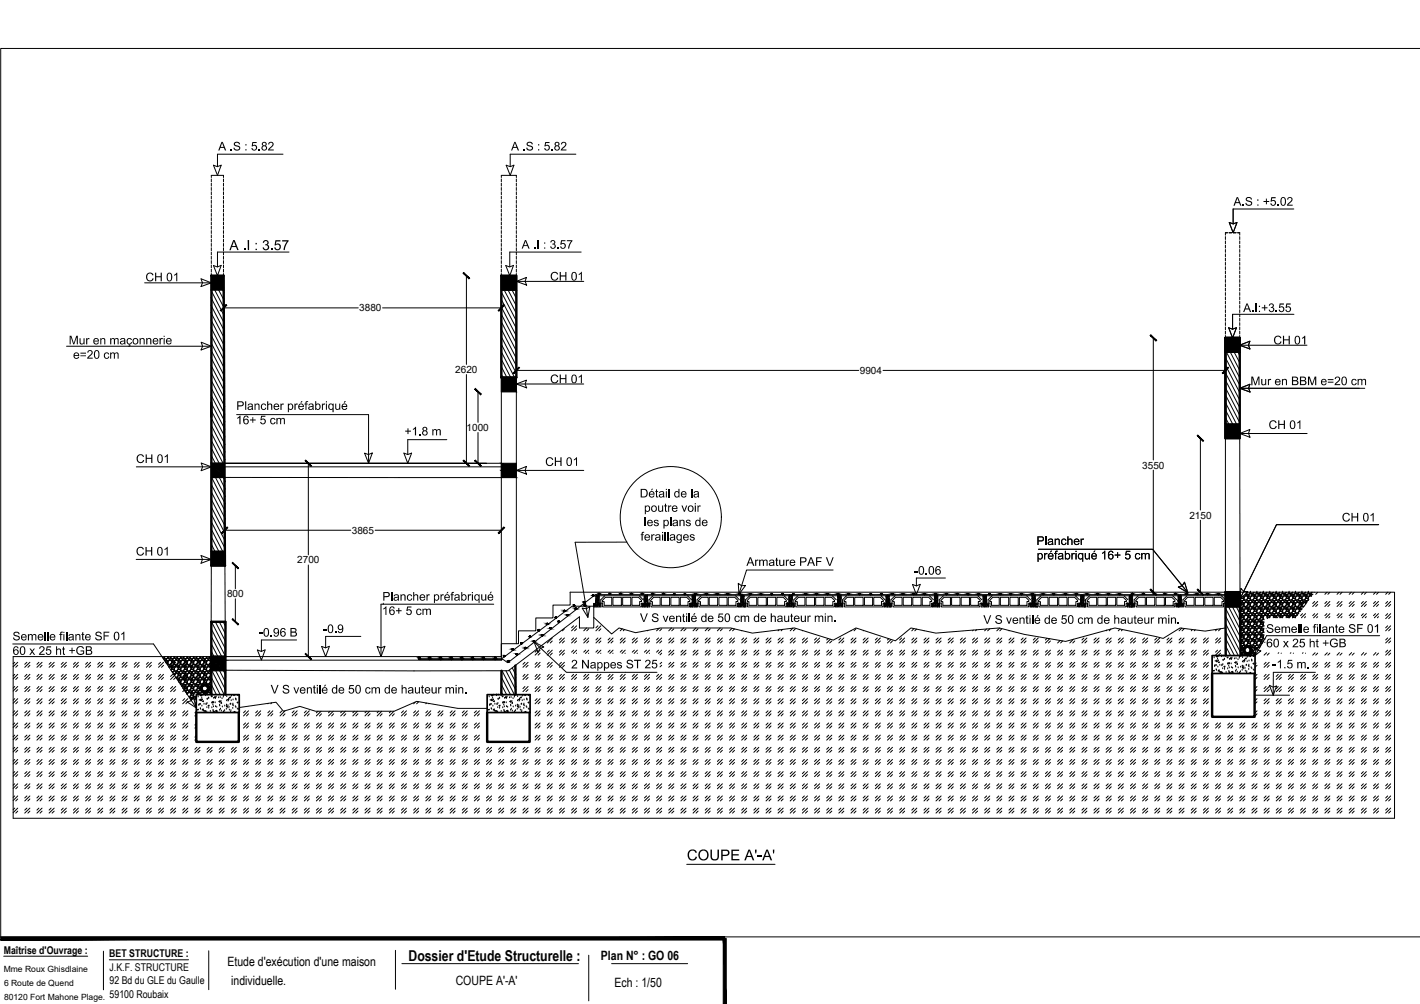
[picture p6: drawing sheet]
<svg xmlns="http://www.w3.org/2000/svg" width="420mm" height="297mm" viewBox="0 0 420 297" stroke-linecap="round" stroke-linejoin="round" font-family="sans-serif">
<defs><g id="words">
<text font-size="4.4" x="120.9" y="284.2">Dossier d'Etude Structurelle :</text>
<g font-size="3.8">
<text x="67.3" y="285.7">Etude d'exécution d'une maison</text>
<text x="177.8" y="284">Plan N° : GO 06</text>
<text x="68.4" y="291.4">individuelle.</text>
<text x="134.8" y="291.5">COUPE A'-A'</text>
<text x="181.8" y="291.9">Ech : 1/50</text>
</g>
<g font-size="3.2">
<text x="1.1" y="282.2">Maîtrise d'Ouvrage :</text>
<text x="32.3" y="283.3">BET STRUCTURE :</text>
<text x="32.4" y="287.3">J.K.F. STRUCTURE</text>
<text x="32.4" y="291.2">92 Bd du GLE du Gaulle</text>
<text x="32.4" y="295.2">59100 Roubaix</text>
</g>
<g font-size="3">
<text x="106.3" y="92.1">3880</text>
<text x="134.7" y="110.3">2620</text>
<text x="254.4" y="110.6">9904</text>
<text x="138" y="127.5">1000</text>
<text x="338" y="138.6">3550</text>
<text x="351.9" y="153.4">2150</text>
<text x="104.1" y="157.9">3865</text>
<text x="88" y="166.7">2700</text>
<text x="67.2" y="176.7">800</text>
</g>
<g font-size="2.5">
<text x="1.1" y="287.6">Mme Roux Ghisdlaine</text>
<text x="1.2" y="291.7">6 Route de Quend</text>
<text x="1.2" y="295.7">80120 Fort Mahone Plage.</text>
</g>
</g></defs>
<!-- layer: 00txt structure -->
<g fill="#000">
<path d="M68.2 44.2h.4v.3h-.4zM69.3 42.3l.5-.4 1.1 .3 .1 .5h-.3l-.4-.5-.8 .3 .2 .4 1.3 .6 .1 .6-.4 .3-.8 .2-.7-.4-.1-.5h.3l.2 .4 .4 .2 .5-.1 .3-.3-.2-.4-1.3-.5zM74.7 42h1.2v.3h-1l-.1 .7 .8-.1 .4 .4v.7l-.5 .5h-.6l-.5-.4v-.3h.3l.2 .4 .4 .1 .4-.4-.3-.8-.9 .2zM76.5 44.1h.4v.4h-.4zM79.5 42.2l.8-.3 .6 .4-.1 .9-1.1 1h1.3v.3h-1.7l.2-.5 1.1-1.2v-.4l-.4-.2-.4 .1-.1 .4h-.4zM154.9 44.2h.3v.3h-.3zM155.9 42.2l.5-.3h.6l.6 .4v.4h-.3l-.4-.5-.8 .3 .2 .4 1.3 .5 .1 .5-.3 .5-.9 .2-.6-.4-.2-.5h.3l.2 .4 .4 .2 .8-.3v-.4l-1.5-.6zM161.3 42h1.3v.3h-1l-.2 .7 .7-.2 .5 .5 .1 .6-.5 .6h-.8l-.3-.4-.1-.3h.3l.2 .4 .4 .1 .5-.6-.3-.6-1 .2zM163.2 44.1h.3v.4h-.3zM166.2 42.2l.7-.3 .6 .3v.8l-1.1 1.2h1.2v.3h-1.7l.3-.6 1.1-1-.1-.5-.4-.2-.4 .2-.1 .3h-.3zM368.8 58.5l1-.2 .5 .3 .1 .4h-.3l-.4-.4h-.6l-.2 .3 .1 .3 1.4 .6 .1 .6-.4 .4-1 .1-.5-.5-.1-.3 .3-.1 .3 .5 .3 .1 .6-.1 .2-.3-.1-.3-1.4-.5-.1-.6zM373.8 59.5h.8v-.8h.2l.1 .8h.6v.3h-.6v.6h-.3v-.6h-.8z"/>
<path d="M376.2 58.3h1.2v.4h-1l-.1 .6 .7-.1 .5 .3 .1 .7-.5 .6-.7 .1-.5-.5v-.2l.3-.1 .1 .4 .5 .1 .4-.4v-.5l-.3-.2-1 .1zM72.1 73.6h.5v.4h-.5zM77.9 71.4l1-.4 .6 .5v.5l-.4 .4 .4 .2 .2 .6-.5 .7-.8 .1-.6-.5-.1-.3h.4v.3l.6 .3 .5-.5-.1-.6-.7-.1 .1-.3 .6-.3v-.5l-.7-.1-.3 .5-.4-.1zM80.2 73.6h.4v.4h-.4zM81.5 71.1h1.5v.3h-1.2l-.2 .8 1-.1 .5 .6-.1 .8-.6 .5-.8-.1-.4-.6 .3-.1 .2 .4 .6 .1 .4-.4v-.5l-.4-.4-1.1 .2zM83.5 71.1h1.9l-.9 1.7-.2 1.2h-.4l.1-.7 .9-1.9h-1.4zM158 73.2h.4v.4h-.4zM162.9 71.3l.8-.3 .6 .4v.5l-.3 .3 .3 .2 .2 .5-.5 .7h-.8l-.4-.7 .3-.1 .3 .5 .6-.2v-.6l-.6-.1v-.3l.6-.2v-.4l-.5-.2-.4 .4h-.3zM164.9 73.2h.4v.4h-.4zM166 71.1h1.3v.3h-1l-.1 .6 .7-.1 .5 .5-.1 .7-.5 .5h-.6l-.5-.6 .4-.1 .1 .4h.5l.4-.4-.1-.4-.3-.3-.9 .2zM167.7 71.1h1.7l-.8 1.6-.2 .9h-.3l.1-.8 .8-1.4h-1.3zM367.7 60.5h.3v.4h-.3z"/>
<path d="M378 60.5h.4v.4h-.4zM381 58.6l.5-.3 .8 .2 .1 .8-1.2 1.3h1.3v.3h-1.7l.1-.5 1.2-1.3-.1-.4-.3-.2-.4 .1-.1 .5-.4-.1zM43.4 81.1l.8-.5 .7 .1 .4 .3 .1 .4-.3 .1-.3-.5h-.7l-.5 .7v.8l.5 .5 .7-.1 .3-.6 .4 .1-.5 .7-.9 .2-.6-.4-.3-.7zM45.9 80.7h.3v1h1.3v-1h.4v2.5h-.4v-1.2h-1.3v1.2h-.3zM51.5 81.3l1-.6v2.5h-.3v-2l-.6 .4zM163.2 80.8l.7-.4 1 .3 .2 .4-.3 .1-.3-.4h-.8l-.4 .7 .1 .8 .4 .4h.5l.5-.6 .4 .1-.3 .6-.6 .2-1-.2-.4-.8zM165.6 80.5h.3v1h1.4v-1h.3v2.5h-.3v-1.2h-1.4v1.2h-.3zM171.2 81.1l1-.7v2.6h-.3v-2l-.7 .4zM370.5 91.9h.4v.4h-.4zM373.3 90.9h.8v-.7h.3v.7h.6v.3h-.6v.7h-.3v-.7h-.8zM375.7 89.9l.8-.1 .4 .4v.4l-.3 .3 .3 .2 .2 .6-.6 .6h-.6l-.5-.5v-.2h.3l.3 .5h.3l.4-.4-.2-.6h-.5v-.3l.6-.2v-.4l-.4-.2-.4 .5-.4-.1zM377.5 91.9h.4v.4h-.4z"/>
<path d="M378.6 89.8h1.3v.3h-1l-.1 .7 .6-.2 .5 .4v.9l-.4 .4h-.7l-.4-.5-.1-.2h.4l.2 .4 .3 .1 .5-.4-.3-.8-1 .2zM380.6 89.8h1.3v.3h-1l-.2 .6 .7-.1 .6 .5v.7l-.6 .5h-.7l-.4-.5 .4-.2 .1 .4 .4 .1 .5-.5-.1-.4-.3-.3-.9 .2zM20.6 99.3h.5l.7 2.2 .8-2.2h.4v2.6h-.3v-2.1l-.7 2.1h-.3l-.7-2.2-.1 2.2h-.3zM23.5 100.1h.3v1.2l.3 .4 .5-.2 .1-1.4h.3v1.8h-.2v-.3l-.5 .3-.6-.1zM25.5 100.1h.3v.2l.2-.3 .5 .1-.1 .3-.3-.1-.2 .2-.1 1.4h-.3zM26 103.9l.8-.3 .5 .3v.9l-1.1 1h1.2v.3h-1.6l.2-.5 1.1-1.3-.3-.5-.5 .1-.1 .4h-.4zM29.7 100.1h.2v.2l.4-.3 .8 .2 .1 1.7h-.3v-1.3l-.3-.3-.5 .1-.1 1.5h-.3zM30.9 104.6l.5-.3 .8 .2 .1 .3-.3 .1-.2-.4h-.4l-.4 .6 .4 .8h.4l.2-.5 .3 .1-.3 .5h-1l-.3-.5zM32.6 100.1h.3v.2l.3-.3h.5l.3 .3 .3-.3 .6 .1 .2 1.8h-.3l-.2-1.6-.6 .3v1.3h-.3v-1.5l-.2-.1-.5 .2-.1 1.4h-.3zM32.6 104.3h.3v.2l.7-.2 .4 .3 .3-.3h.5l.3 .4v1.4h-.3v-1.3l-.3-.3-.5 .3v1.3h-.3v-1.3l-.3-.3-.4 .2-.1 1.4h-.3zM37.6 100.3l.7-.3 .7 .4v.2h-.3l-.1-.3h-.5l-.3 .3v.7l.3 .3h.4l.2-.4h.4l-.3 .6-.5 .2a.35 .35 0 0 1 .2 .5 .35 .35 0 0 1-.6 .1v-.3l.4-.1-.8-.8zM41.3 100h.3v.3l.5-.3 .6 .2 .1 1.7h-.3v-1.3l-.3-.3-.5 .1-.1 1.5h-.3z"/>
<path d="M43.3 100h.3v.3l.5-.3 .6 .2 .1 1.7h-.3v-1.4l-.3-.2-.6 .2v1.4h-.3zM47.2 100h.3v.3l.3-.3 .4 .1-.1 .3-.5 .1-.1 1.4h-.3zM83 119.4h.3v.3l.3-.3 .4 .1-.1 .2h-.4l-.1 .2-.1 1.4h-.3zM87.1 119.4h.3v.3l.3-.3 .4 .1-.1 .2h-.3l-.2 .3v1.3h-.4zM90.4 118.9l.8-.2-.1 .3-.4 .1v.3h.4v.3h-.4v1.6h-.3v-1.6h-.3v-.3h.3zM95.3 119.4h.2v.3l.2-.3 .5 .1-.1 .2h-.3l-.2 .2-.1 1.4h-.2zM163.2 111.2l.8-.4h.5l.5 .4 .1 .3-.3 .1-.4-.5-.7 .1-.4 .7 .1 .7 .4 .5h.6l.4-.6 .4 .1-.4 .6-1 .2-.6-.3-.3-.7zM165.6 110.8h.3v1.1h1.4v-1.1h.3v2.6h-.3v-1.2h-1.4v1.2h-.3zM171.2 111.4l1-.6v2.6h-.3v-2l-.6 .3zM370.2 111.4h.6l.7 2.2 .7-2.2h.5v2.5h-.3v-2.1l-.8 2.2h-.3l-.7-2.2v2.2h-.4zM373.2 112.1h.3v1.4l.2 .2 .6-.1 .1-1.5h.2v1.8h-.2v-.2l-.3 .3-.8-.2zM375.2 112.1h.2v.3l.3-.3 .4 .1-.1 .3-.3-.1-.2 .2v1.3h-.3z"/>
<path d="M377.2 99.7l.7-.4h.6l.5 .4 .1 .3-.3 .1-.3-.4-.6-.1-.6 .6 .1 .9 .4 .5h.5l.6-.6 .3 .1-.4 .6-.9 .2-.7-.4-.3-.8zM379.3 112.1h.3v.3l.4-.3 .7 .2 .1 1.6h-.3v-1.2l-.3-.4-.6 .3v1.3h-.3zM379.6 99.3h.3v1.1h1.4v-1.1h.3v2.6h-.3v-1.2h-1.4v1.2h-.3zM385.3 99.9l.9-.6v2.6h-.3v-2l-.6 .4zM387 111.4h.5l.7 2.2 .8-2.2h.5v2.5h-.4v-2.1l-.7 2.1h-.3l-.7-2.1v2.1h-.4zM395 111.7l.5-.3 .9 .2 .1 .3-.1 .7-1.1 1.1h1.2v.2h-1.7l.2-.4 1.2-1.4-.3-.4h-.5l-.2 .5-.3-.1zM400.1 112.3l.8-.2 .4 .3 .1 .2-.3 .1-.2-.3-.4-.1-.4 .6 .1 .6 .3 .2h.4l.2-.4h.3l-.2 .5-.8 .2-.4-.3-.2-1zM401.7 112.1h.3v.3l.3-.3h.5l.3 .3 .3-.3 .6 .1 .2 1.7h-.3v-1.2l-.3-.4-.5 .3v1.3h-.3v-1.3l-.2-.3-.5 .2-.1 1.4h-.3zM40.8 134.6l1.1-.2 .6 .3 .1 .4-.3 .1-.3-.5h-.7l-.5 .7 .1 .9 .4 .4h.6l.4-.6 .4 .1-.4 .6-.9 .2-.8-.4-.2-1.3zM43.1 134.4h.3v1.1h1.3v-1.1h.4v2.6h-.4v-1.3h-1.3v1.3h-.3zM48.7 135l1-.6v2.6h-.3v-2l-.7 .4zM70.2 123.6l1-.6v2.5h-.4v-2l-.6 .4z"/>
<path d="M74 124.1h.7v-.7h.2v.7h.7v.3h-.7v.7h-.2v-.7h-.7zM75.3 119.4h.3v.3l.7-.3 .5 .3v1.6h-.3v-1.3l-.2-.3-.7 .2v1.4h-.3zM77.3 123h1.2v.3h-1l-.1 .7 .7-.1 .6 .5-.2 .8-.5 .3h-.7l-.3-.6 .3-.1 .3 .5h.3l.4-.4-.2-.8-1.1 .2zM77.4 119.6l.7-.2 .6 .3v.3h-.3l-.5-.4-.4 .4v.6l.3 .4h.4l.3-.4h.3l-.4 .6-.7 .1-.4-.5-.1-.7zM79 118.7h.4v.9l.4-.2 .7 .2 .1 1.7h-.3l-.2-1.6-.7 .2v1.4h-.4zM80.1 124l.4-.4 .9 .3 .1 .3-.9-.3-.3 .4v.6l.3 .4 .5-.1 .1-.4 .3 .1-.3 .5-.6 .1-.5-.2-.2-.5zM81.8 123.7h.3v.2l.3-.3 .6 .1 .1 .2 .4-.3 .6 .1 .2 1.8h-.3v-1.4l-.2-.2-.6 .3v1.3h-.3v-1.4l-.2-.2-.5 .2-.1 1.4h-.3zM99.2 119.4h.3v1.2l.2 .4 .5-.1 .2-1.5h.3v1.8h-.3v-.2l-.4 .3-.7-.2zM119.9 127.4h.7v-.7h.3v.7h.7v.3h-.7v.7h-.3v-.7h-.7zM122.2 126.9l.9-.6v2.5h-.3v-1.9l-.6 .3zM124.1 128.5h.3v.3h-.3zM127.9 127h.3v.2l.7-.3 .4 .4 .4-.4 .5 .1 .2 .4v1.4h-.3v-1.4l-.3-.2-.5 .4v1.2h-.3v-1.3l-.3-.3-.4 .3-.1 1.3h-.3z"/>
<path d="M161.8 135.7l.9-.5 .9 .5 .1 .3-.3 .1-.4-.5h-.7l-.5 .7 .1 .8 .4 .5h.6l.5-.7 .3 .1-.3 .7-.8 .2-.8-.3-.3-.7zM164.2 135.3h.3v1h1.3v-1h.4v2.6h-.4v-1.3h-1.3v1.3h-.3zM169.8 135.9l.9-.6v2.5h-.3v-2l-.6 .4zM375.8 124.8l.8-.5 .6 .1 .4 .3 .1 .4-.3 .1-.3-.5h-.7l-.5 .7 .1 .8 .3 .4h.7l.4-.6 .4 .1-.4 .6-1 .2-.6-.3-.3-.7zM378.2 124.4h.3v1h1.4v-1h.3v2.5h-.3v-1.2h-1.4v1.2h-.3zM383.8 125l1-.6v2.5h-.3v-2l-.6 .4zM189.9 157.5l.7-.1v.2l-.4 .1v.4h.3v.2h-.3v1.6h-.4v-1.6h-.2v-.2h.2zM192.7 158.1h.3v.3l.3-.3h.4l-.1 .3h-.3l-.2 .2-.1 1.3h-.3zM193.5 154l.9-.2 .5 .5-1-.3a.27 .27 0 0 0-.1 .4 .27 .27 0 0 0 .4 .1l.7 .5v.4l-.5 .3-.6-.1-.3-.3-.1-.2h.3l.4 .3 .5-.1v-.3l-1-.4zM194.1 144.9l.3-.2v.6h.3v.3h-.3v1.2l.3 .1 .1 .3h-.5l-.2-.3v-1.3h-.2zM194.7 149.5h.3v1.3l.4 .4 .5-.3v-1.4h.3v1.9h-.2v-.3l-.5 .4-.7-.3zM196.8 149.1l.3-.2v.6h.3v.3h-.3v1.2l.3 .1v.3l-.6-.2v-1.4h-.3v-.3h.3z"/>
<path d="M197.7 149.5h.3v.3l.2-.3 .5 .1-.1 .3-.5 .1-.1 1.4h-.3zM201 153.8h.3v.3l.6-.4 .5 .3 .2 1.6h-.4v-1.3l-.2-.3-.5 .2-.1 1.4h-.4zM201.6 149.5h.4l.5 1.5 .5-1.5h.3l-.7 1.9h-.2zM203 154l.5-.3 .8 .3v.3h-.3l-.3-.3-.5 .2 .1 .2 1 .4 .1 .4-.3 .4-.6 .1-.5-.3-.1-.3h.3l.3 .3 .6-.2-.1-.2-1-.4zM204.3 158.2l.8-.1 .4 .5h-.3l-.1-.2-.3-.1a.3 .3 0 0 0-.4 .4 .3 .3 0 0 0 .5 .1l.6 .3v.6l-.4 .3-.8-.2-.3-.4 .4-.1 .3 .4h.4l.2-.3-1.1-.5-.1-.4zM206.4 149.5h.2v.3l.3-.3 .4 .1v.3l-.4-.1-.2 .3v1.3h-.3zM319.7 159.4h.3v.3l.4-.4 .4 .1-.1 .3h-.4l-.2 .3v1.2h-.3zM397.6 152l1-.3 .7 .4 .1 .3-.3 .1-.3-.4-.7-.1-.4 .3-.1 .5v.8l.5 .4h.6l.4-.6 .4 .1-.6 .7-.9 .1-.6-.4-.2-1.2zM399.9 151.8h.3v1h1.3v-1h.4v2.5h-.4v-1.2h-1.3v1.2h-.3zM405.5 152.4l.9-.6v2.5h-.3v-2l-.5 .4zM40.6 162.2l.7-.4h.6l.5 .3 .2 .4-.4 .1-.2-.4-.7-.1-.6 .8 .1 .7 .4 .5h.7l.4-.6 .3 .1-.4 .6-.8 .2-.8-.5-.2-1.1zM43.1 161.8h.3v1h1.3v-1h.3v2.6h-.3v-1.3h-1.3v1.3h-.3z"/>
<path d="M48.7 162.4l.9-.6v2.6h-.3v-2l-.6 .4zM118.5 175.8h.3v.3l.5-.3 .6 .2 .1 1.7h-.3v-1.4l-.2-.2-.6 .2-.1 1.4h-.3zM120.6 176.1l.6-.3 .6 .2 .2 .4h-.3l-.5-.3-.5 .5 .3 .8 .3 .1 .4-.5 .3 .1-.3 .5-.7 .1-.5-.3-.1-1zM122.3 175.2h.3v.9l.6-.3 .5 .3v1.6h-.3v-1.3l-.2-.3-.5 .1-.1 1.5h-.3zM126.2 175.8h.3v.3l.3-.3 .4 .1-.7 .5v1.3h-.3zM130.3 175.8h.3v.3l.4-.3 .4 .1-.7 .5-.1 1.3h-.3zM133.7 175.2l.7-.1-.1 .3-.4 .1v.3h.3v.3h-.3v1.6h-.3v-1.6h-.3zM138.4 175.8h.3v.3l.3-.3 .4 .1-.6 .5-.1 1.3h-.3zM142.4 175.8h.3v1.4l.2 .2 .6-.2 .1-1.4h.3v1.9h-.3v-.3l-.5 .3-.5-.1zM223.4 165.6h.3v.2l.3-.2h.5l-.2 .3h-.4l-.1 .2v1.3h-.4zM224.6 165.6h.3v.2l.7-.2 .4 .3 .4-.3h.5l.2 1.8h-.3v-1.3l-.2-.3-.5 .3v1.3h-.4v-1.4l-.2-.2-.5 .2v1.4h-.4zM229.6 165.1l.4-.1v.6h.3v.2h-.3v1.3l.3 .1-.1 .3-.5-.2-.1-1.5h-.2z"/>
<path d="M230.5 165.6h.4v1.4l.2 .2 .5-.2 .1-1.4h.4v1.8h-.3v-.2l-.4 .3-.7-.2zM232.5 165.6h.3v.2l.3-.2h.4l-.1 .3-.3-.1-.2 .3-.1 1.3h-.3zM241.5 164.9h1.7v.3h-1.4v.8h1.2v.3h-1.2v1.1h-.3zM244.3 164.9h.4l.8 2.2 .8-2.2h.4l-1 2.5h-.4zM270.6 168.9h.9v.3h-.9zM273.9 169.7h.4v.3h-.4zM308.9 163.6h.3v.3l.4-.3 .4 .1-.2 .3-.3-.1-.2 .3-.1 1.3h-.3zM312.4 163l.6-.1-.1 .3-.4 .1v.3h.3v.3h-.3v1.6h-.3v-1.6h-.3v-.3h.3zM312.1 159.4h.3v.2l.7-.3 .4 .3 .1 1.6h-.3v-1.3l-.2-.3-.7 .3v1.3h-.3zM314.2 159.5l.7-.2 .6 .4v.2l-.3 .1-.1-.3-.4-.1-.4 .4v.6l.3 .4h.4l.3-.4h.3l-.4 .6h-.7l-.5-.4-.1-.7zM315.8 158.7h.3v.9l.4-.3 .7 .3 .1 1.6h-.3v-1.2l-.2-.4-.6 .2-.1 1.4h-.3zM317 163.6h.3v.3l.4-.3 .4 .1-.7 .5-.1 1.3h-.3z"/>
<path d="M321 163.6h.3v1.4l.2 .3 .6-.2 .1-1.5h.3v1.9h-.3v-.3l-.5 .4-.6-.2zM326.1 163.6l.9-.7v2.6h-.3v-2l-.6 .4zM329.8 164.1h.7v-.7h.3v.7h.7v.3h-.7v.7h-.3v-.7h-.7zM333.2 163h1.2v.3h-1l-.2 .6 .8-.1 .5 .4v.7l-.6 .6h-.5l-.5-.5 .3-.2 .1 .4 .6 .1 .3-.6-.4-.6-.9 .2zM336 163.9l.8-.3 .5 .3 .1 .3h-.3l-.2-.3h-.4l-.4 .4 .1 .7 .2 .3h.4l.3-.5h.3l-.3 .6-.8 .1-.3-.2-.2-.6zM337.7 163.6h.2v.3l.8-.3 .3 .3 .4-.3 .6 .1 .2 .5v1.3h-.3v-1.4l-.3-.2-.5 .3v1.3h-.3v-1.4l-.3-.2-.5 .3v1.3h-.3zM4.1 187.2l.4-.3h.7l.5 .4 .1 .3h-.3l-.4-.4-.8 .2 .1 .4 1.4 .6 .1 .5-.3 .4-.9 .2-.7-.4-.1-.5h.3l.2 .4 .4 .2 .7-.3-.1-.4-1.4-.6zM8.7 191.9h.4l.4 .6 .5-.6h.3l-.6 .9 .7 .9h-.4l-.5-.7-.4 .7h-.4l.7-.9zM8.3 187.6h.3v.3l.6-.3 .5 .3 .2-.3h.6l.3 .3v1.6h-.3l-.2-1.6-.6 .1v1.5h-.3l-.1-1.6h-.5l-.2 1.6h-.3zM11.8 191.4l.7-.2 .6 .3v.8l-1.2 1.1h1.3v.3h-1.7l.3-.5 1.1-1.1-.1-.5-.4-.2-.4 .2-.1 .4-.3-.1zM13.8 191.2h1.3v.3h-1l-.2 .7 .7-.1 .6 .4v.7l-.6 .5h-.7l-.4-.5 .3-.2 .2 .4 .4 .1 .5-.6-.3-.6-1 .2zM16.6 191.2h.3v.9l.7-.3 .4 .3 .1 1.6h-.3v-1.3l-.2-.3-.6 .2-.1 1.4h-.3z"/>
<path d="M17.9 187.1l.7-.2v.3l-.5 .1v.3h.4v.3h-.4v1.6h-.3v-1.6h-.3v-.3h.3zM18.6 191.4l.3-.2v.7h.3v.2h-.3v1.3h.3l.1 .3-.7-.2v-1.4h-.2v-.2h.2zM21.2 191.6h.3v.7h.7v.3h-.7v.7h-.3v-.7h-.7v-.3h.7zM22.3 187.6h.3v.3l.4-.3 .7 .1 .1 1.7h-.3v-1.4l-.4-.2-.5 .3v1.4h-.3zM22.9 191.5l.6-.3 1.1 .1 .2 .6-.2 .1-.3-.5-.4-.1-.7 .2-.3 .4v.7l.4 .6 .8 .1 .5-.2v-.5h-.8v-.3h1.1v1l-.9 .4-.9-.2-.5-.8v-.7zM24.3 187.1l.3-.1v.6h.3v.3h-.3v1.2l.3 .1v.3l-.6-.2v-1.4h-.2zM28.4 187.1l.9-.3 .7 .5 .1 .3h-.3l-.4-.4-.8 .2 .1 .4 1.4 .5v.7l-.3 .3-1 .2-.6-.5v-.4h.2l.1 .3 .5 .3h.5l.3-.3v-.4l-1.5-.6zM30.6 186.9h1.7v.3h-1.4v.8h1.3v.3h-1.3l.1 1.1h-.4zM35.9 187.5l.9-.6v2.5h-.3v-2l-.6 .4zM76.7 187.3h1v.3h-1zM80.1 188h.3v.3h-.3zM95.7 186.2h1v.3h-1z"/>
<path d="M99.1 186.9h.3v.4h-.3zM113.4 180l.9-.6v2.5h-.3v-2l-.5 .4zM117.2 180.5h.7v-.6h.3v.6h.6v.3h-.6v.8h-.3v-.8h-.7zM120.5 179.4h1.3v.3h-1.1l-.1 .7 .7-.1 .5 .5v.7l-.6 .5-.7-.2-.3-.4v-.1h.3l.2 .3 .5 .1 .3-.5-.3-.7-1 .2zM123.4 180.2l.8-.1 .4 .3 .1 .2-.3 .1-.2-.3-.4-.1-.4 .5 .1 .6 .3 .3h.4l.2-.4h.3l-.3 .6-.7 .1-.4-.4-.2-.9zM125 180.1h.3v.3l.3-.3h.5l.2 .3 .4-.3h.6l.2 .4v1.4h-.3v-1.4l-.2-.2-.6 .2v1.4h-.3v-1.2l-.2-.4-.5 .2-.1 1.4h-.3zM169.3 195.4l.8-.2 .5 .3 .1 .8-1.2 1.2h1.3v.3h-1.7l.2-.6 1.1-1.1v-.4l-.4-.3-.5 .3v.3l-.3-.1zM172.2 195.2h.4l1.3 2v-2h.3v2.6h-.3l-1.3-2v2h-.4zM182.7 196.1l.7-.2 .6 .5-.8-.3a.29 .29 0 0 0-.3 .4 .29 .29 0 0 0 .4 .1l.7 .3v.6l-.4 .3h-.6l-.5-.6 .3-.1 .5 .5 .4-.4-1-.5zM185.5 195.5l.7-.4 1 .4 .1 .4h-.4l-.3-.4h-.5l-.3 .2v.2l1.4 .7 .2 .6-.2 .3-.8 .3-.9-.3-.2-.6h.3l.5 .6h.5l.4-.3-.1-.4-1.4-.6zM187.6 195.2h2.1v.3h-.9v2.2h-.3v-2.2h-.9zM189.4 181.5h.3l.8 2.3 .8-2.3h.4l-1 2.5h-.4z"/>
<path d="M191 195.5l.9-.3 .5 .3v.8l-1.1 1.1h1.2v.3h-1.7l.2-.5 1.2-1.1-.1-.4-.3-.3-.4 .1-.2 .4h-.3zM193.1 195.2h1.3v.3h-1l-.1 .7 .7-.1 .5 .5-.1 .7-.5 .5-.7-.1-.4-.5 .4-.2 .2 .5h.4l.4-.5-.3-.6-1 .1zM193 181.8l1.1-.4 .6 .4 .1 .4h-.3l-.2-.4-.3-.1-.7 .4 .1 .3 1.3 .5 .2 .6-.3 .4-1 .2-.6-.4-.1-.5h.3l.1 .3 .4 .3 .6-.1 .3-.3-.2-.4-1.4-.5zM196.1 182.2h.3l.5 1.5 .5-1.5h.4l-.7 1.8h-.3zM200 182.2h.3v.2l.4-.3 .8 .3v1.6h-.3v-1.3l-.2-.3-.6 .2v1.4h-.4zM202.1 181.7l.3-.2v.7h.3v.2h-.3v1.1l.3 .3-.1 .3-.5-.3v-1.4h-.3zM212.7 181.5h1.3v.3h-1.1l-.1 .7 .9-.1 .4 .6-.2 .7-.5 .4-.6-.1-.4-.5v-.2h.3l.2 .4 .5 .1 .3-.5-.3-.7-1 .2zM217.5 182.4l.6-.3 .7 .3 .1 .3-1-.3-.3 .4 .3 1h.5l.2-.5 .3 .1-.3 .5-.6 .2-.5-.3-.2-.6zM219.2 182.1h.3v.3l.5-.3 .6 .3 .3-.3 .5 .1 .3 .3v1.5h-.3l-.2-1.6-.6 .2v1.4h-.3v-1.4l-.2-.2-.6 .2v1.4h-.3zM228 181.5h.4v.9l.5-.3 .6 .3 .1 1.6h-.4v-1.4l-.2-.2-.5 .2-.1 1.4h-.4zM232 182.1h.3v1.4l.2 .3 .6-.2 .1-1.5h.3v1.9h-.3v-.3l-.5 .4-.5-.2zM234.1 181.7l.3-.2v.6h.3v.3h-.3v1.3h.3v.3l-.6-.2v-1.4h-.3v-.3h.3z"/>
<path d="M236.9 182.1h.4v1.4l.2 .3 .5-.2 .1-1.5h.4v1.9h-.3v-.3l-.5 .4-.7-.3zM238.9 182.1h.3v.3l.3-.3 .4 .1-.1 .3-.4-.1-.1 .3-.1 1.3h-.3zM241.1 182.1h.3v.3l.7-.3 .3 .3 .5-.3 .5 .1 .2 .3v1.5h-.3l-.2-1.6-.6 .2v1.4h-.3l-.1-1.5-.5-.1-.2 1.6h-.3zM244.9 182.1h.2v.3l.5-.3 .6 .1 .1 1.8h-.3v-1.3l-.3-.3-.5 .3v1.3h-.3zM246.9 183.6h.4v.4h-.4zM291 182h.3l.8 2.3 .8-2.3h.4l-1 2.6h-.3zM294.8 182.1l.9-.1 .7 .4v.3h-.3l-.4-.4-.8 .2 .2 .5 1.3 .5 .1 .6-.4 .4-.8 .1-.7-.4-.1-.4 .3-.1 .2 .4 .4 .2h.5l.3-.3-.2-.5-1.4-.5v-.4zM297.7 182.7h.3l.5 1.5 .6-1.5h.3l-.7 1.9h-.3zM301.7 182.7h.2v.3l.5-.3 .7 .3v1.6h-.2v-1.3l-.3-.3-.6 .2v1.4h-.3zM303.7 182.3l.3-.2v.6h.3v.3h-.3v1.2l.3 .1v.3l-.6-.2v-1.4h-.3zM314.3 182h1.3v.4h-1.1l-.1 .6 .7-.1 .5 .3v.9l-.5 .5-.7-.1-.4-.4v-.2l.3-.1 .2 .5h.4l.4-.4-.3-.7-.9 .1zM319.1 183l.5-.3 .8 .2 .1 .3-.3 .1-.2-.3-.3-.1-.5 .5 .1 .6 .3 .3h.4l.2-.4h.3l-.3 .6-.5 .1-.6-.3-.2-1z"/>
<path d="M320.8 182.7h.3v.3l.7-.3 .4 .3 .4-.3h.5l.2 .4v1.5h-.3v-1.5l-.3-.2-.5 .4v1.3h-.3v-1.4l-.3-.3-.5 .3v1.4h-.3zM329.7 182h.3v.9l.4-.2 .7 .2 .1 1.6h-.3v-1.3l-.4-.3-.4 .2-.1 1.4h-.3zM333.6 182.7h.3v1.2l.3 .4 .5-.1 .1-1.5h.3v1.8h-.2v-.2l-.4 .3-.7-.2zM335.7 182.2l.3-.1v.6h.3v.3h-.3v1.1l.3 .2v.3l-.6-.3v-1.3h-.3v-.3h.3zM338.6 182.7h.3v1.4l.2 .2 .6-.2v-1.4h.4v1.8h-.3v-.2l-.4 .3-.8-.3zM340.5 182.7h.3v.3l.3-.3h.4l-.1 .3h-.4l-.1 .2-.1 1.3h-.3zM342.7 182.7h.3v.3l.4-.3h.3l.3 .3 .4-.3h.6l.2 1.8h-.3v-1.3l-.2-.3-.5 .2-.1 1.4h-.3v-1.4l-.2-.2-.5 .2-.1 1.4h-.3zM346.5 182.7h.3v.3l.3-.3 .8 .2 .1 1.6h-.4v-1.3l-.2-.3-.6 .2v1.4h-.3zM348.5 184.2h.4v.3h-.4zM375 184.9l.5-.3h.6l.5 .3 .1 .5h-.3l-.4-.5-.8 .3 .1 .4 1.4 .5 .1 .6-.3 .4-.9 .2-.7-.5-.1-.4h.3l.1 .4 .5 .2 .8-.3-.1-.4-1.5-.6zM376.6 196.6h1v.4h-1zM378.1 195.8l.9-.6v2.5h-.3v-2l-.6 .4z"/>
<path d="M380 197.3h.3l.1 .4h-.4zM381.1 195.2h1.3v.3h-1.1l-.1 .7 .8-.1 .5 .5-.1 .7-.6 .5-.7-.2-.3-.3v-.3h.3l.2 .4 .4 .1 .4-.4v-.4l-.3-.4-.9 .2zM379.6 189.6h.4l.4 .7 .5-.7h.4l-.6 .9 .6 1h-.3l-.6-.7-.4 .7h-.4l.7-1zM379.2 185.4h.3v.2l.6-.3 .5 .4 .3-.3h.6l.2 .5v1.3h-.3v-1.4l-.2-.2h-.3l-.3 .3v1.3h-.3l-.1-1.5h-.5l-.2 .3v1.2h-.3zM382.7 189.1l.9-.1 .4 .2v.8l-1.1 1.2h1.2v.3h-1.7l.2-.5 1.2-1.2-.3-.6-.5 .1-.2 .4h-.3zM384.8 189h1.2v.3h-1l-.1 .6 .6-.1 .6 .4v.8l-.5 .5h-.7l-.4-.4v-.3h.3l.2 .4 .4 .1 .4-.6-.4-.6-.9 .2zM383.8 195.9h.3v.2l.3-.2h.5a.35 .35 0 0 0 .4 .2 .35 .35 0 0 0 .3-.2h.4l.3 .3v1.5h-.3l-.1-1.6-.6 .3v1.3h-.4v-1.5h-.6l-.1 1.5h-.4zM386.9 197.3h.4v.4h-.4zM387.5 189h.3v.9l.7-.3 .5 .3v1.6h-.3v-1.3l-.2-.3-.6 .2-.1 1.4h-.3zM388.8 184.8l.8-.2-.1 .3-.5 .2v.3h.4v.2h-.4v1.6h-.3v-1.6h-.2v-.2h.2zM389.6 189.2l.2-.2v.6h.3v.3h-.3v1.2l.3 .1 .1 .3-.6-.2v-1.4h-.3v-.3h.3zM391.4 190.1h.7v-.7h.3v.7h.7v.3h-.7v.7h-.3v-.7h-.7z"/>
<path d="M393.2 185.4h.3v.2l.5-.3 .5 .1 .2 1.8h-.3v-1.2l-.2-.4-.6 .2-.1 1.4h-.3zM393.7 189.4l.7-.5 1.2 .3 .2 .4-.3 .1-.4-.5-1 .2-.3 1 .3 .6 .7 .2 .7-.2v-.5h-.7v-.3h1v1l-.8 .3-1-.2-.5-.8zM395.2 184.9l.4-.2v.7h.3v.2h-.3v1.3h.3v.3l-.6-.2v-1.4h-.3zM399.3 184.9l.7-.3 .9 .3 .1 .5h-.3l-.4-.5-.8 .3 .1 .4 1.4 .5 .1 .4-.3 .6-.7 .2-.9-.4-.1-.5h.3l.5 .5h.5l.4-.3-.1-.3-1.5-.6zM401.6 184.6h1.7v.4h-1.4v.7h1.2v.3h-1.2v1.2h-.3zM406.8 185.3l1-.7v2.6h-.4v-2l-.5 .4zM80.1 202.6h.4l.7 2.3 .9-2.3h.3l-1 2.6h-.3zM83.9 202.8l.9-.2 .6 .3 .2 .5h-.4l-.2-.4-.3-.1-.7 .2 .2 .5 1.4 .5v.6l-.3 .4-1 .1-.6-.4-.1-.4 .3-.1 .1 .4 .4 .2h.5l.4-.3-.2-.4-1.3-.5-.1-.5zM86.8 203.4h.4l.5 1.4 .5-1.4h.3l-.7 1.8h-.3zM90.8 203.4h.3v.2l.3-.3 .8 .2 .1 1.7h-.3l-.1-1.4-.2-.2-.5 .1-.1 1.5h-.3zM92.8 202.9l.3-.2v.7h.3v.2h-.3v1.3h.3v.3l-.6-.2v-1.4h-.2zM103.4 202.7h1.3v.3h-1l-.2 .7 .8-.2 .5 .6-.1 .7-.5 .4h-.6l-.4-.4-.1-.3h.4l.2 .4 .4 .1 .4-.5-.3-.7-1 .2z"/>
<path d="M108.2 203.6l.4-.3h.5l.5 .3v.3h-.3l-.1-.2-.5-.1-.3 .4v.6l.4 .4 .3-.1 .2-.4h.3l-.2 .5-.7 .2-.4-.2-.2-.4zM109.9 203.4h.3v.2l.3-.3h.5l.3 .3 .3-.3 .6 .1 .2 .4v1.4h-.3l-.2-1.6-.5 .2-.1 1.4h-.3v-1.5l-.6-.1-.2 .4v1.2h-.3zM118.8 202.6h.3v.9l.6-.2 .6 .3v1.6h-.3v-1.3l-.2-.3-.6 .1-.1 1.5h-.3zM122.8 203.3h.3v1.3l.2 .3 .6-.1 .1-1.5h.2v1.9h-.2v-.3l-.5 .3-.6-.2zM124.8 202.9l.3-.2v.6h.3v.3h-.3v1.2l.3 .1 .1 .3-.7-.2v-1.4h-.3v-.3h.3zM127.7 203.3h.3v1.4l.2 .2 .6-.1 .1-1.5h.3v1.9h-.3v-.3l-.5 .3-.6-.2zM129.7 203.3h.3v.3l.3-.3 .4 .1-.7 .5v1.3h-.3zM131.8 203.3h.3l.1 .3 .6-.3 .4 .3 .4-.3 .5 .1 .2 .3v1.5h-.3l-.1-1.6-.6 .2v1.4h-.4l-.1-1.6h-.5l-.1 1.6h-.4zM135.6 203.3h.3v.3l.5-.3 .6 .2 .1 1.7h-.3v-1.4l-.2-.2-.7 .2v1.4h-.3zM137.6 204.8h.4v.4h-.4z"/>
<path d="M65.5 42h.4l1 2.5h-.4l-.2-.7h-1.1l-.3 .7h-.3zM65.7 42.2l-.4 1.3h.9z"/>
<path d="M72.6 42.7h.3v.3h-.3zM72.6 44.1h.3v.4h-.3z"/>
<path d="M77.6 42.2l.6-.3 .7 .4v.5l-.4 .3 .5 .3v.5l-.5 .6h-.6l-.5-.4v-.7l.5-.3-.4-.3zM77.8 42.6a.4 .4 0 0 0 .8 0 .4 .4 0 0 0-.8 0zM77.7 43.8a.52 .52 0 0 0 1 0 .52 .52 0 0 0-1 0z"/>
<path d="M152.2 42h.3l1.1 2.5h-.4l-.3-.7h-1.1l-.2 .7h-.4zM152.4 42.2l-.5 1.3h.9z"/>
<path d="M159.2 42.7h.4v.3h-.4zM159.2 44.1h.4v.4h-.4z"/>
<path d="M164.3 42.1l.8-.1 .4 .4v.5l-.3 .2 .4 .3 .1 .6-.6 .5h-.6l-.5-.5 .1-.6 .4-.3-.4-.4zM164.4 42.6a.4 .4 0 0 0 .8 0 .4 .4 0 0 0-.8 0zM164.3 43.8a.53 .53 0 0 0 1 0 .53 .53 0 0 0-1 0z"/>
<path d="M372 59h.4v.4h-.4zM372 60.5h.4v.4h-.4z"/>
<path d="M379.1 58.5l.7-.2 .6 .5 .1 1.3-.5 .8h-.6l-.4-.5-.2-1.1zM379.5 58.6l-.3 .6v.9l.1 .4 .4 .1 .4-.3 .1-1-.3-.7z"/>
<path d="M69 71h.4l1.2 3h-.4l-.3-.9h-1.3l-.3 .9h-.4zM69.2 71.4l-.5 1.4h1z"/>
<path d="M75.6 71.9h.4v.4h-.4zM75.6 73.6h.4v.4h-.4z"/>
<path d="M155.3 71h.4l1 2.6h-.4l-.3-.8h-1l-.3 .8h-.4zM155.5 71.3l-.4 1.2h.8z"/>
<path d="M161 71.7h.3v.4h-.3zM161 73.2h.3v.4h-.3z"/>
<path d="M365.9 58.3h.4l1 2.6h-.3l-.4-.8h-1l-.3 .8h-.3zM366.1 58.6l-.4 1.2h.9z"/>
<path d="M39.1 100.9a.95 .95 0 0 1 1.9 0 .95 .95 0 0 1-1.9 0zM39.8 100.4l-.3 .3 .1 .6 .2 .3h.5l.3-.4v-.5l-.3-.4z"/>
<path d="M49.6 80.9l.8-.2 .4 .4 .1 1.4-.4 .7h-.8l-.3-.5-.1-1.2zM49.8 81.1l-.1 1.4 .2 .5h.3l.4-.4v-1.1l-.3-.6z"/>
<path d="M169.4 80.6l.8-.1 .4 .6v1.3l-.6 .6h-.5l-.4-.5-.1-1.1zM169.5 80.8l-.1 1.4 .2 .5 .4 .1 .3-.5v-1.1l-.2-.5z"/>
<path d="M368.8 89.8h.3l1.1 2.5h-.4l-.3-.7h-1l-.3 .7h-.4zM369 90l-.4 1.3h.8z"/>
<path d="M372.5 90.5h.3v.3h-.3zM372.5 91.9h.3v.4h-.3z"/>
<path d="M383.2 99.6l.4-.3h.5l.5 .4 .1 1.4-.5 .8h-.6l-.4-.4-.2-1.1zM383.6 99.6l-.2 .6v.8l.1 .5 .5 .2 .3-.5 .1-.9-.2-.6z"/>
<path d="M22 104.5l.4-.2 .8 .2 .3 .8h-1.4l.3 .6 1-.3-.2 .4-.6 .2-.6-.3-.2-.3zM22.4 104.5l-.3 .6h1l-.2-.5z"/>
<path d="M23.8 104.3h1.6v.3h-1.6zM23.8 105.1h1.6v.3h-1.6z"/>
<path d="M28 103.8l.8-.2 .5 .4 .1 1.4-.5 .8h-.5l-.5-.5-.1-1zM28.4 103.9l-.3 .6v.8l.2 .5 .5 .1 .3-.4v-1.2l-.3-.4z"/>
<path d="M27.8 100.2l.9-.2 .4 .3 .2 .7h-1.4l.4 .7 1-.4-.3 .5-.8 .1-.5-.3-.1-.9zM28.1 100.4l-.2 .4h1.1l-.4-.5z"/>
<path d="M35.6 100.3l.4-.3 1 .1 .2 1.8h-.4l-.1-.2-.8 .2-.3-.2-.1-.5 .2-.2 1-.3-.1-.4h-.6l-.2 .3h-.3zM35.9 101.2l.1 .5 .7-.3a.29 .29 0 0 0 0-.4 .29 .29 0 0 0-.5 .1z"/>
<path d="M45.3 100.4l.6-.4 .8 .3 .2 .7h-1.4l.4 .7 .5-.1 .1-.3h.4l-.3 .5-.8 .1-.5-.3-.1-.4zM45.7 100.3l-.2 .5h1l-.2-.5z"/>
<path d="M48.4 100h.3v1.9h-.3zM48.4 99.3h.3v.4h-.3z"/>
<path d="M49.3 100.3l.6-.3 .5 .1 .4 .4v.5l-1.4 .1 .3 .5h.5l.3-.3h.3l-.1 .3-.6 .3-.7-.2-.3-.5zM49.7 100.3l-.3 .5h1.1l-.3-.5z"/>
<path d="M70.2 118.7h1.4l.5 .5v.6l-.3 .3-1.3 .2v1h-.3zM70.5 119v.9l1.2-.1 .1-.5-.2-.2z"/>
<path d="M85.2 119.4h.3v.3l.4-.3h.4l.5 .7-.1 .7-.3 .4-.5 .1-.4-.2v.8h-.3zM85.7 119.7l-.2 .3v.6l.5 .5 .4-.4v-.7l-.2-.3z"/>
<path d="M93.3 118.7h.3v.9l.6-.2 .6 .5v.8l-.5 .6-.7-.3v.3h-.3zM93.8 119.7l-.2 .9 .2 .4h.4l.3-.4v-.6l-.3-.4z"/>
<path d="M169.2 111.1l.9-.3 .5 .6 .1 1.1-.5 .9h-.7l-.4-.5-.1-1.2zM169.6 111.1l-.2 .5v1l.2 .5h.4l.3-.5v-1l-.2-.4z"/>
<path d="M377.4 112.4l.5-.3 .8 .2 .2 .8h-1.4l.4 .6 1-.3-.3 .5-.8 .1-.4-.3-.2-.9zM377.8 112.4l-.2 .4h1l-.2-.4z"/>
<path d="M382.3 111.4h1.1l.6 .3v.6l-.3 .3 .3 .2 .2 .5-.3 .5-1.6 .1zM382.6 111.7v.8l1.1-.2-.1-.5zM382.6 112.8v.9l1.2-.2-.1-.7z"/>
<path d="M384.6 111.4h1.2l.6 .3v.6l-.3 .3 .3 .2 .2 .5-.3 .5-1.7 .1zM385 111.7v.8l1-.1v-.6zM385 112.8v.9l1.2-.2-.2-.7z"/>
<path d="M391.1 112.3l.8-.2 .4 .2 .3 .8h-1.4l.1 .5 .3 .1 .9-.3-.2 .5-.8 .1-.6-.4v-.9zM391.4 112.4l-.2 .4h1l-.3-.5z"/>
<path d="M392.9 112.2h1.6v.3h-1.6zM392.9 112.9h1.6v.3h-1.6z"/>
<path d="M397.1 111.7l.8-.3 .5 .5 .1 1.3-.6 .8-.5-.1-.4-.4-.1-1zM397.4 111.7l-.2 .6 .1 1.1 .2 .3h.3l.4-.4v-1.2l-.4-.4z"/>
<path d="M46.7 134.7l.8-.3 .5 .5 .1 1.4-.4 .6-.6 .1-.5-.5zM47 134.8l-.1 1.5 .5 .5 .4-.5v-1.1l-.3-.5z"/>
<path d="M72.2 123.3l.9-.3 .4 .4 .1 .2h-.4l-.1-.3-.4-.1-.4 .6v.4l.4-.3 .8 .3 .1 .8-.4 .5h-.7l-.5-.5-.1-.9zM72.2 124.7a.55 .55 0 0 0 1.1 0 .55 .55 0 0 0-1.1 0z"/>
<path d="M73.4 119.7l.6-.3 .8 .2 .1 1.7h-.3l-.1-.3-.5 .3-.7-.2-.1-.5 .2-.3 1.1-.2-.2-.4h-.5l-.2 .3h-.3zM73.7 120.5l-.1 .4 .2 .2 .7-.3a.31 .31 0 0 0-.2-.4 .31 .31 0 0 0-.4 .1z"/>
<path d="M81.2 119.6l.7-.2 .6 .3 .1 .7h-1.4l.5 .7 .6-.4h.3l-.3 .5-.6 .1-.6-.3-.2-1zM81.4 119.7l-.1 .5h1l-.3-.5z"/>
<path d="M88.4 119.7l.5-.3 .8 .3 .2 .7h-1.3v.4l.5 .3 .5-.4h.3l-.2 .4-.7 .2-.7-.4-.1-.7zM88.7 119.7l-.1 .5h1l-.3-.5zM89.1 118.7h.4l-.3 .5h-.3z"/>
<path d="M91.4 119.6l.5-.2 .8 .2 .2 1.7h-.4v-.3l-.6 .3-.6-.2-.1-.5 .2-.3 1.1-.2-.3-.5-1 .4zM91.7 120.5l-.2 .3 .3 .3 .7-.4v-.4z"/>
<path d="M96.4 119.4h.3v1.8h-.3zM96.4 118.7h.3v.4h-.3z"/>
<path d="M97.3 119.7l.4-.3 .7 .3v-.3h.3v2.5h-.3v-.8l-.7 .2-.4-.3-.2-.4zM97.6 119.7l-.1 1.1 .6 .2 .3-.4v-.6l-.3-.4z"/>
<path d="M101.3 119.7l.8-.3 .5 .3 .1 .7h-1.3l.4 .6 .9-.3-.2 .4-.9 .2-.4-.3-.2-.8zM101.6 119.7l-.2 .4h1l-.2-.4zM101.9 118.6h.5l-.4 .6h-.3z"/>
<path d="M125.1 126.5l.8-.2 .5 .3v.6l-.3 .3 .4 .2v.6l-.4 .5h-.7l-.5-.5 .1-.7 .3-.1-.3-.5zM125.3 126.9a.4 .4 0 0 0 .8 0 .4 .4 0 0 0-.8 0zM125.2 128.1a.51 .51 0 0 0 1 0 .51 .51 0 0 0-1 0z"/>
<path d="M167.8 135.6l.8-.3 .5 .4 .1 1.4-.5 .8h-.6l-.4-.4-.1-1.4zM168.1 135.6l-.2 .7v.8l.2 .4 .5 .1 .3-.5v-1l-.3-.5z"/>
<path d="M381.9 124.6l.8-.2 .5 .5v1.4l-.5 .6h-.6l-.4-.5-.1-1.1zM382.2 124.7l-.2 .4v1.1l.2 .4 .4 .1 .3-.3v-1.2l-.1-.5z"/>
<path d="M189.6 144.6h1.3l.5 .4 .2 1.2-.3 .8-1.7 .2zM189.9 144.9v2l1.1-.1 .3-.6-.1-.9-.4-.4z"/>
<path d="M190.8 149.5h.3v.3l.8-.3 .5 .6v.7l-.4 .5-.6 .2-.3-.3v.9h-.3zM191.3 149.8l-.2 1 .5 .4 .4-.3v-.8l-.2-.3z"/>
<path d="M190.8 158.4l.5-.3 .9 .2 .2 .8h-1.4l.4 .6 .5-.1 .1-.3 .4 .1-.3 .4-.8 .2-.5-.4zM191.3 158.4l-.3 .4h1l-.2-.4z"/>
<path d="M191.7 154l.4-.2 .9 .2 .2 .8h-1.4l.1 .4 .3 .2 .5-.1 .1-.2h.4l-.3 .4-.8 .2-.4-.2-.2-.5zM192.1 154.1l-.3 .4h1l-.3-.5z"/>
<path d="M192.5 150.4a.95 .95 0 0 1 1.9 0 .95 .95 0 0 1-1.9 0zM192.9 150.6a.65 .65 0 0 0 1.3 0 .65 .65 0 0 0-1.3 0z"/>
<path d="M192.1 145.7l.7-.4 .7 .4 .2 .6h-1.4l.4 .7 .5-.1 .1-.3h.4l-.3 .5-.7 .1-.5-.3-.2-.4zM192.4 145.7l-.1 .4h1l-.3-.5zM192.9 144.6h.4l-.4 .5h-.3z"/>
<path d="M193.9 158.4l.5-.3 .9 .1 .2 1.7-.4-.2-.5 .3-.6-.2-.2-.3 .1-.4 1.2-.5-.2-.3-1 .3zM194.3 159.2l-.2 .3 .3 .2h.3l.3-.3a.24 .24 0 0 0 .1-.4 .24 .24 0 0 0-.4 .1z"/>
<path d="M195.9 158.1h.3v1.8h-.3zM195.9 157.4h.3v.3h-.3z"/>
<path d="M196.3 153.8h.3v.2l.3-.2h.6l.4 .7v.5l-.3 .6-.6 .1-.4-.3v1h-.3zM196.9 154l-.3 1 .2 .3 .4 .1 .3-.3 .1-.7-.3-.4z"/>
<path d="M195.1 145.5l.6-.2 .8 .2 .1 1.7h-.3v-.3l-.6 .3-.7-.2-.1-.5 .3-.3 1-.2-.3-.5-.9 .4zM195.4 146.4l-.1 .4 .2 .2 .7-.3a.31 .31 0 0 0-.2-.4 .31 .31 0 0 0-.4 .1z"/>
<path d="M197 145.3h.3v1.9h-.3zM197 144.6h.3v.4h-.3z"/>
<path d="M198.3 158.3l.4-.2 1 .2 .2 1.6h-.4l-.1-.2-.8 .3-.4-.3 .2-.7 1-.2-.2-.5-1 .3zM198.6 159.2l-.1 .4 .6 .1 .3-.2v-.5z"/>
<path d="M199 149.8l.7-.3 .6 .3 .2 .8h-1.4l.4 .6 .9-.3-.2 .4-.7 .2-.5-.3-.2-.7zM199.3 149.8l-.2 .5h1.1l-.2-.4z"/>
<path d="M199.1 154.1l.7-.4 .6 .2 .3 1.7h-.4v-.2l-.5 .3-.7-.1-.1-.3 .1-.5 1.1-.3v-.3l-.4-.2-.3 .1-.2 .3-.3-.1zM199.3 155l.2 .4 .7-.2a.29 .29 0 0 0 0-.5 .29 .29 0 0 0-.5 .1z"/>
<path d="M199.6 145.6l.6-.3 .5 .2v-.9h.3v2.6h-.2v-.3l-.4 .3-.7-.2-.2-.5zM200 145.7l-.2 .9 .3 .3h.4l.2-.3v-.7l-.2-.3z"/>
<path d="M200.3 158.4l.4-.3 .8 .2v-.2h.2v2l-.4 .5h-.7l-.4-.3v-.2h.3l.5 .3 .4-.4v-.3l-.7 .2-.4-.3-.2-.4zM200.3 159.1a.65 .65 0 0 0 1.3 0 .65 .65 0 0 0-1.3 0z"/>
<path d="M201.7 145.5l.7-.2 .6 .4 .2 .6h-1.4l.4 .7 .9-.4-.3 .5-.6 .1-.6-.3-.1-.9zM202 145.6l-.2 .5h1l-.2-.5z"/>
<path d="M202.4 158.2l.8-.1 .5 .3 .1 .7h-1.4l.5 .6h.3l.3-.4 .3 .1-.3 .4-.7 .2-.6-.4-.1-.8zM202.7 158.4l-.3 .4h1.1l-.2-.4z"/>
<path d="M203.4 150.5a.95 .95 0 0 1 1.9 0 .95 .95 0 0 1-1.9 0zM204 149.9l-.1 1 .2 .3h.5l.3-.4v-.7l-.5-.3z"/>
<path d="M205.6 149.5h.3v1.9h-.3zM205.6 148.9h.3v.3h-.3z"/>
<path d="M205.4 145.4l.9-.1 .4 .2 .2 1.7h-.3l-.1-.3-.5 .3-.7-.2-.1-.4 .2-.4 1.1-.2-.3-.5-.5 .1-.1 .3h-.4zM205.7 146.4l-.2 .4 .3 .2 .6-.3a.29 .29 0 0 0-.1-.4 .29 .29 0 0 0-.4 .1z"/>
<path d="M205.8 154.1l.6-.4 .6 .3v-.9h.3v2.5h-.3v-.2l-.7 .3-.5-.4-.1-.5zM206.2 154.1l-.1 1.1 .6 .2 .3-.3v-.7l-.3-.4z"/>
<path d="M207.8 154.1l.6-.4 .8 .4 .1 .7h-1.3l.1 .4 .3 .2 .9-.3-.3 .5-.6 .1-.6-.4-.2-.5zM208.2 154.1l-.2 .4h1l-.3-.5z"/>
<path d="M307 158.7h1.4l.5 .5v.6l-.3 .3-1.3 .1v1h-.3zM307.3 159v.9h.9l.3-.2-.1-.7z"/>
<path d="M307 158.7h1.4l.5 .5v.6l-.3 .3-1.3 .1v1h-.3zM307.3 159v.9h.9l.3-.2-.1-.7z"/>
<path d="M403.5 152l.9-.2 .4 .4 .1 1.4-.4 .7h-.7l-.4-.4-.1-1.3zM403.9 152l-.3 .5v1.1l.3 .4 .3 .1 .4-.6v-.9l-.2-.6z"/>
<path d="M46.8 162l.6-.2 .6 .4 .1 1.3-.5 .9-.7-.1-.3-.4-.1-1.1zM47 162.2l-.2 1.4 .1 .3 .5 .3 .4-.6v-1.1l-.2-.4z"/>
<path d="M113.4 175.2h1.5l.5 .6-.4 .8-1.3 .1v1h-.3zM113.7 175.5v.9l1.2-.2-.1-.7z"/>
<path d="M116.5 176.1l.8-.3 .6 .2 .2 1.7-.4-.2-.5 .2-.6-.1-.2-.3 .1-.4 1.2-.5-.4-.3-.5 .3h-.3zM116.9 176.9l-.1 .5 .5 .1 .3-.2 .1-.5z"/>
<path d="M124.3 176.1l.6-.3 .7 .3 .2 .8h-1.3v.3l.4 .3 .9-.3-.3 .4-.7 .1-.5-.3-.2-.5zM124.7 176.1l-.2 .5h1l-.2-.4z"/>
<path d="M128.4 175.8h.3v.3l.4-.3 .5 .1 .4 .6-.3 1-.6 .2-.4-.2v.9h-.3zM128.9 176.1l-.2 1 .5 .4 .4-.3v-.8l-.3-.3z"/>
<path d="M131.7 176l.7-.2 .6 .4 .1 .7h-1.4l.5 .6 .4-.1 .2-.3 .3 .1-.3 .4-.6 .1-.6-.3-.2-.9zM132 176.1l-.2 .5h1l-.2-.5zM132.3 175.1h.4l-.4 .5h-.2z"/>
<path d="M134.5 176.1l.6-.3 .8 .3 .2 1.6h-.3l-.1-.3-.6 .3-.6-.2 .1-.7 1.1-.3-.1-.4h-.6l-.3 .3h-.2zM134.9 176.9l-.1 .1a.43 .43 0 0 0 .4 .5 .43 .43 0 0 0 .5-.5v-.2z"/>
<path d="M136.5 175.2h.3v.9l.6-.3 .6 .4v.9l-.4 .6h-.4l-.4-.3v.3h-.3zM137 176.1l-.2 1 .3 .3h.4l.3-.5-.1-.5-.2-.3z"/>
<path d="M139.6 175.8h.4v1.9h-.4zM139.6 175.2h.4v.3h-.4z"/>
<path d="M140.5 176.1l.7-.3 .4 .3v-.3h.3v2.6h-.3v-.9l-.5 .2-.7-.4-.1-.5zM140.9 176.1l-.3 .4 .1 .7 .3 .2h.4l.2-.3v-.7l-.3-.3z"/>
<path d="M144.5 176.1l.8-.3 .5 .3 .2 .8h-1.4l.1 .3 .5 .3 .8-.4-.2 .4-.6 .2-.7-.2-.2-.5zM144.8 176.1l-.2 .5h1l-.1-.5zM145.2 175.1h.3l-.3 .5h-.3z"/>
<path d="M221.8 164.9h.4l1 2.5h-.4l-.3-.7h-1l-.3 .7h-.3zM222 165.2l-.4 1.2h.9z"/>
<path d="M227.7 165.8l.4-.2 .9 .2 .2 1.6h-.3l-.1-.2-.9 .3-.4-.3 .2-.7 1.1-.2-.3-.5h-.5l-.1 .3h-.4zM227.9 166.7l-.1 .3 .4 .2 .5-.2 .1-.5z"/>
<path d="M233.8 165.8l.4-.2 .9 .2 .2 .8h-1.4l.5 .6 .9-.3-.3 .4-.8 .2-.5-.4zM234.1 165.9l-.1 .4h1l-.3-.5z"/>
<path d="M236.7 164.9h1.5l.5 .7-.4 .7-1.2 .1v1h-.4zM237.1 165.2v.9l1.2-.2-.1-.6z"/>
<path d="M239.8 164.9h.4l1 2.5h-.4l-.3-.7h-1.1l-.2 .7h-.4zM239.9 165.1l-.4 1.3h.9z"/>
<path d="M272 167.7l.8-.2 .5 .4 .1 1.3-.5 .8h-.7l-.3-.5-.1-1.1zM272.4 167.8l-.3 .5v1l.3 .4 .4 .1 .3-.5v-1.1l-.2-.4z"/>
<path d="M275 167.7l.8-.2 .5 .5 .1 1.2-.5 .8h-.7l-.4-.5-.1-1.1zM275.2 167.9l-.1 1.5 .2 .3 .4 .1 .4-.5v-1.1l-.4-.5z"/>
<path d="M276.9 167.8l.9-.3 .5 .4v.2h-.3l-.1-.3h-.5l-.4 .5v.4l.7-.4 .6 .6v.6l-.5 .5h-.6l-.4-.4-.1-1zM277 169.2a.55 .55 0 0 0 1.1 0 .55 .55 0 0 0-1.1 0z"/>
<path d="M307 163.6h.3v.3l.3-.3 .6 .1 .4 .6-.3 1-.7 .3-.3-.3v.9h-.3zM307.5 163.9l-.2 .5v.6l.5 .3 .4-.3v-.8l-.3-.3z"/>
<path d="M307 163.6h.3v.3l.3-.3 .6 .1 .4 .6-.3 1-.7 .3-.3-.3v.9h-.3zM307.5 163.9l-.2 .5v.6l.5 .3 .4-.3v-.8l-.3-.3z"/>
<path d="M310.2 159.5l.9-.2 .4 .3 .2 1.6h-.3l-.1-.2-.6 .3-.6-.2v-.8l1.2-.3-.3-.4-1 .3zM310.4 160.5a.43 .43 0 0 0 .4 .5 .43 .43 0 0 0 .5-.4v-.3z"/>
<path d="M310.2 159.5l.9-.2 .4 .3 .2 1.6h-.3l-.1-.2-.6 .3-.6-.2v-.8l1.2-.3-.3-.4-1 .3zM310.4 160.5a.43 .43 0 0 0 .4 .5 .43 .43 0 0 0 .5-.4v-.3z"/>
<path d="M310.2 164l.4-.4 .8 .1 .3 1h-1.4l.5 .6 .4-.1 .2-.3 .3 .1v.2l-.6 .4-.8-.2-.3-.5zM310.6 163.9l-.2 .5h1l-.2-.5zM310.9 162.9h.4l-.4 .5h-.2z"/>
<path d="M310.2 164l.4-.4 .8 .1 .3 1h-1.4l.5 .6 .4-.1 .2-.3 .3 .1v.2l-.6 .4-.8-.2-.3-.5zM310.6 163.9l-.2 .5h1l-.2-.5zM310.9 162.9h.4l-.4 .5h-.2z"/>
<path d="M313.2 163.8l.8-.2 .5 .3 .2 1.6h-.3l-.1-.2-.5 .3-.7-.3v-.7l1.2-.3-.1-.3-.3-.1h-.3l-.2 .3h-.3zM313.4 164.8l-.1 .2 .3 .3h.4l.2-.3a.27 .27 0 0 0-.1-.4 .27 .27 0 0 0-.3 .1z"/>
<path d="M313.2 163.8l.8-.2 .5 .3 .2 1.6h-.3l-.1-.2-.5 .3-.7-.3v-.7l1.2-.3-.1-.3-.3-.1h-.3l-.2 .3h-.3zM313.4 164.8l-.1 .2 .3 .3h.4l.2-.3a.27 .27 0 0 0-.1-.4 .27 .27 0 0 0-.3 .1z"/>
<path d="M315.1 163h.3v.9l.6-.3 .6 .5v.9l-.5 .5-.3 .1-.4-.3v.2h-.3zM315.6 163.9l-.2 1 .5 .4 .4-.4v-.7l-.2-.3z"/>
<path d="M315.1 163h.3v.9l.6-.3 .6 .5v.9l-.5 .5-.3 .1-.4-.3v.2h-.3zM315.6 163.9l-.2 1 .5 .4 .4-.4v-.7l-.2-.3z"/>
<path d="M318.2 163.6h.4v1.9h-.4zM318.2 163h.4v.3h-.4z"/>
<path d="M318.2 163.6h.4v1.9h-.4zM318.2 163h.4v.3h-.4z"/>
<path d="M318 159.5l.7-.2 .6 .4 .1 .7h-1.4l.2 .5 .3 .1 .6-.4 .3 .1-.3 .4-.6 .2-.6-.3-.2-1zM318.3 159.7l-.2 .4h1l-.2-.4z"/>
<path d="M318 159.5l.7-.2 .6 .4 .1 .7h-1.4l.2 .5 .3 .1 .6-.4 .3 .1-.3 .4-.6 .2-.6-.3-.2-1zM318.3 159.7l-.2 .4h1l-.2-.4z"/>
<path d="M319.1 163.9l.7-.3 .4 .3v-.3h.3v2.6h-.3v-.9l-.6 .3-.6-.5-.1-.6zM319.5 163.9l-.3 .9 .3 .5h.3l.4-.4v-.6l-.2-.4z"/>
<path d="M319.1 163.9l.7-.3 .4 .3v-.3h.3v2.6h-.3v-.9l-.6 .3-.6-.5-.1-.6zM319.5 163.9l-.3 .9 .3 .5h.3l.4-.4v-.6l-.2-.4z"/>
<path d="M323.1 163.8l.8-.2 .5 .3 .2 .8h-1.4l.5 .6 .5-.4 .4 .1-.4 .4-.6 .2-.5-.3-.2-1zM323.4 163.9l-.2 .5h1l-.2-.5zM323.8 162.9h.3l-.3 .5h-.3z"/>
<path d="M323.1 163.8l.8-.2 .5 .3 .2 .8h-1.4l.5 .6 .5-.4 .4 .1-.4 .4-.6 .2-.5-.3-.2-1zM323.4 163.9l-.2 .5h1l-.2-.5zM323.8 162.9h.3l-.3 .5h-.3z"/>
<path d="M328.2 163.1l.7-.2 .5 .5-.3 .2-.2-.4h-.3l-.4 .4-.1 .6 .4-.3h.4l.5 .4v.7l-.4 .5h-.6l-.5-.5-.1-1.1zM328.1 164.7a.56 .56 0 0 0 1.1 0 .56 .56 0 0 0-1.1 0z"/>
<path d="M328.2 163.1l.7-.2 .5 .5-.3 .2-.2-.4h-.3l-.4 .4-.1 .6 .4-.3h.4l.5 .4v.7l-.4 .5h-.6l-.5-.5-.1-1.1zM328.1 164.7a.56 .56 0 0 0 1.1 0 .56 .56 0 0 0-1.1 0z"/>
<path d="M4.2 191.4l.8-.2 .5 .4v.2h-.3l-.2-.3h-.4l-.4 .5-.1 .4 .9-.3 .5 .5v.6l-.5 .5h-.6l-.5-.5v-.9zM4.2 193a.56 .56 0 0 0 1.1 0 .56 .56 0 0 0-1.1 0z"/>
<path d="M6.1 191.4l.8-.2 .6 .6-.1 1.5-.6 .5-.5-.1-.4-.6-.1-1zM6.4 191.5l-.2 .5v1l.3 .5h.3l.4-.5v-1.1l-.3-.4z"/>
<path d="M6.5 187.7l.7-.1 .6 .3 .1 .7h-1.4l.5 .7 .9-.4-.3 .5-.7 .1-.6-.4-.1-.9zM6.8 187.9l-.2 .5h1l-.2-.5z"/>
<path d="M11.3 187.9l.6-.3 .8 .3 .1 .7h-1.3l.1 .4 .4 .3 .5-.4h.3l-.2 .4-.7 .2-.6-.4-.2-.7zM11.6 187.9l-.1 .5h1l-.3-.5z"/>
<path d="M14.9 187.8l.8-.2 .5 .3 .2 .7h-1.4l.1 .4 .4 .3 .5-.4h.4l-.2 .4-.7 .2-.7-.4-.1-.8zM15.2 187.9l-.2 .5h1.1l-.3-.5z"/>
<path d="M18.8 187.6h.3v1.9h-.3zM18.8 186.9h.3v.4h-.3z"/>
<path d="M20.4 187.9l.5-.3 .9 .2 .1 1.7h-.3l-.1-.3-.6 .3-.6-.2 .1-.7 .8-.3a.32 .32 0 0 0 .2-.5 .32 .32 0 0 0-.5 .1l-.3 .3-.3-.1zM20.6 188.8l-.1 .2 .3 .3 .7-.4a.32 .32 0 0 0-.2-.4 .32 .32 0 0 0-.4 .2z"/>
<path d="M25.3 187.9l.5-.3 .9 .3 .1 .7h-1.3l.4 .6 .5-.1 .1-.3 .3 .1-.2 .4-.9 .2-.4-.3-.2-.5zM25.7 187.9l-.2 .5h1l-.3-.5z"/>
<path d="M25.4 191.2h1.3l.4 .3 .1 .5-.4 .4 .5 .3v.5l-.3 .4-1.6 .1zM25.7 191.5v.8l1.1-.2-.2-.6zM25.7 192.6v.8l1.2-.1-.1-.7z"/>
<path d="M33.9 187.1l.8-.2 .5 .4 .1 1.3-.5 .8h-.7l-.3-.4-.1-1.1zM34.2 187.2l-.2 1.5 .2 .5h.5l.3-.4v-1.2l-.2-.4z"/>
<path d="M78.2 186l.8-.2 .5 .6v1.4l-.5 .6h-.5l-.4-.5-.2-1zM78.5 186.2l-.2 .5v1l.3 .4h.4l.2-.4v-1.2l-.2-.4z"/>
<path d="M81.1 186.1l.8-.3 .6 .6v1.3l-.5 .6-.6 .1-.4-.3-.1-.4h.3l.2 .4h.4l.5-.6v-.4l-.5 .4-.7-.2-.2-.5zM81.2 186.7a.55 .55 0 0 0 1.1 0 .55 .55 0 0 0-1.1 0z"/>
<path d="M83.2 186l.8-.2 .5 .4v.2l-.3 .1-.2-.4h-.4l-.4 .6v.3l.7-.3 .6 .4v.7l-.4 .5h-.7l-.4-.4-.1-1.2zM83.2 187.6a.55 .55 0 0 0 1.1 0 .55 .55 0 0 0-1.1 0z"/>
<path d="M85.9 185.8h1.2l.5 .2 .2 .5-.4 .5 .4 .3 .1 .4-.3 .5-1.7 .1zM86.3 186.1v.7l1.1-.1-.1-.5zM86.3 187.2v.8l1.2-.1-.2-.7z"/>
<path d="M97.2 184.9l.8-.2 .5 .5 .1 1.3-.6 .8h-.5l-.4-.5-.2-1zM97.5 185.1l-.2 .5v1.1l.2 .3 .5 .1 .3-.5v-1.2l-.3-.4z"/>
<path d="M100.1 185l.8-.3 .6 .5 .1 1.3-.6 .8h-.6l-.4-.3-.1-.3h.3l.2 .3 .4 .1 .5-.6v-.4l-.5 .3-.7-.2-.2-.4zM100.2 185.6a.55 .55 0 0 0 1.1 0 .55 .55 0 0 0-1.1 0z"/>
<path d="M115.4 179.6l.8-.2 .6 .5-.3 .2-.3-.4-.3-.1-.4 .6-.1 .4 .7-.3 .7 .5v.7l-.5 .5h-.5l-.6-.5-.1-1.1zM115.4 181.2a.55 .55 0 0 0 1.1 0 .55 .55 0 0 0-1.1 0z"/>
<path d="M174.8 196.2l.5-.3 .9 .2 .2 1.7h-.4l-.1-.3-.5 .3-.7-.2 .1-.8 1.1-.2-.1-.4h-.6l-.2 .3h-.3zM175 197v.4l.5 .2 .4-.3v-.5z"/>
<path d="M176.7 195.9h.3v.3l.4-.3h.4l.5 .6v.8l-.3 .3-.5 .2-.5-.2v.8h-.3zM177.3 196.2l-.3 .8 .1 .3 .4 .3 .5-.4v-.6l-.2-.4z"/>
<path d="M178.7 195.9h.3v.3l.4-.3h.4l.5 .6-.1 .8-.3 .4-.5 .1-.4-.2v.8h-.3zM179.2 196.2l-.2 1 .3 .3h.4l.3-.4-.1-.7-.3-.3z"/>
<path d="M180.9 196l.7-.1 .6 .3 .1 .7h-1.4l.3 .6 1-.3-.3 .5-.8 .1-.4-.4-.1-.9zM181.2 196.2l-.3 .5h1l-.2-.5z"/>
<path d="M198.2 182.3l.9-.2 .5 .4v.7h-1.3l.4 .6 .9-.3-.4 .5-.6 .1-.5-.4-.1-.7zM198.5 182.4l-.2 .5h1l-.2-.4z"/>
<path d="M203 182.2h.3v1.8h-.3zM203 181.5h.3v.3h-.3z"/>
<path d="M204.8 182.3l.8-.2 .4 .4 .2 .7h-1.4l.4 .6h.4l.2-.4 .4 .1-.3 .4-.8 .2-.5-.4-.1-.8zM205.1 182.4l-.3 .5h1.1l-.4-.5zM205.4 181.4h.4l-.4 .5h-.3z"/>
<path d="M207.6 182.4l.8-.3 .3 .3v-.9h.3v2.5h-.3v-.2l-.7 .3-.4-.3-.2-1zM208 182.4l-.2 1 .6 .4 .3-.3v-.8l-.3-.3z"/>
<path d="M209.6 182.5l.4-.4 .9 .3 .2 .8h-1.4l.4 .6 .5-.1 .2-.3 .3 .1-.2 .4-.8 .2-.5-.4zM210 182.4l-.2 .5h1l-.3-.5z"/>
<path d="M214.6 181.7l.8-.2 .5 .4 .1 1.4-.5 .7h-.6l-.4-.4-.1-1.2zM215 181.7l-.3 .5v1.1l.2 .4 .4 .1 .3-.4 .1-1.1-.3-.5z"/>
<path d="M223.3 182.3l.5-.2 .5 .3v-.9h.3v2.5h-.3v-.2l-.6 .3-.5-.4-.2-.8zM223.6 182.4l-.2 .9 .2 .4 .3 .1 .4-.3v-.7l-.3-.4z"/>
<path d="M225.2 182.4l.6-.3 .7 .3 .2 .8h-1.4l.2 .4 .3 .2 .4-.1 .2-.3 .3 .1-.3 .4-.7 .2-.6-.4-.1-.8zM225.5 182.5l-.2 .4h1.1l-.3-.5z"/>
<path d="M230.1 182.4l.6-.3 .8 .3 .1 1.6h-.3l-.1-.2-.5 .3-.7-.3 .1-.7 1.1-.3-.2-.4h-.5l-.2 .3h-.3zM230.4 183.2l-.1 .3 .2 .3 .7-.3a.31 .31 0 0 0-.2-.4 .31 .31 0 0 0-.4 .1z"/>
<path d="M235 182.4l.6-.3 .8 .3 .2 .8h-1.4l.1 .3 .4 .3 .5-.4 .4 .1-.3 .4-.7 .2-.6-.4-.1-.5zM235.5 182.4l-.3 .5h1.1l-.3-.5z"/>
<path d="M244.1 182.1h.2v1.9h-.2zM244.1 181.5h.2v.3h-.2z"/>
<path d="M299.8 182.9l.7-.2 .6 .3 .2 .7h-1.4l.4 .6 .9-.3-.2 .4-.7 .2-.5-.3-.2-1zM300.1 183l-.2 .5h1l-.2-.5z"/>
<path d="M304.6 182.7h.3v1.9h-.3zM304.6 182h.3v.4h-.3z"/>
<path d="M306.3 183l.7-.3 .6 .3 .2 .7h-1.4l.5 .6 .5-.3h.4l-.3 .5-.7 .1-.5-.3-.2-.6zM306.7 183l-.3 .5h1.1l-.3-.5zM307 182h.4l-.4 .4h-.3z"/>
<path d="M309.2 182.9l.5-.2 .6 .2v-.9h.3v2.6h-.3v-.3l-.6 .3-.5-.3-.2-.9zM309.5 183.1l-.1 .9 .3 .3h.3l.3-.4v-.7l-.4-.3z"/>
<path d="M311.3 182.9l.7-.2 .5 .3 .2 .7h-1.3l.1 .5 .4 .1 .5-.3h.3l-.3 .5-.6 .1-.6-.4-.2-.8zM311.5 183l-.1 .5h1l-.3-.5z"/>
<path d="M316.3 182.2l.6-.2 .6 .5 .1 1.3-.4 .7-.7 .1-.4-.5-.1-1.1zM316.6 182.3l-.3 .5v1l.2 .4 .4 .1 .3-.3 .1-1-.1-.6z"/>
<path d="M324.9 182.8l.6-.1 .4 .2v-.9h.3v2.5h-.3v-.2l-.5 .3-.6-.3-.1-1zM325.2 183l-.2 .4v.6l.2 .3h.4l.3-.3v-.7l-.2-.3z"/>
<path d="M326.8 183l.9-.3 .5 .3 .1 .7h-1.4l.4 .6 1-.3-.3 .4-.8 .2-.4-.3-.2-.6zM327.2 183l-.3 .5h1.1l-.2-.5z"/>
<path d="M331.7 182.9l.5-.2 .9 .2 .1 1.6h-.3v-.2l-1 .3-.3-.3v-.4l.2-.3 1-.2-.2-.5-.5 .1-.2 .2h-.3zM332 183.8l-.1 .3 .3 .2 .6-.3v-.4z"/>
<path d="M336.7 183l.4-.3 .9 .2 .2 .8h-1.4l.4 .6 1-.3-.3 .4-.8 .2-.5-.4-.1-.9zM337 183l-.2 .4h1.1l-.4-.5z"/>
<path d="M345.7 182.7h.3v1.8h-.3zM345.7 182h.3v.4h-.3z"/>
<path d="M375 189.3l.5-.3 .8 .2 .1 .4-.9-.4-.4 .6v.4l.7-.3 .6 .3 .1 .7-.4 .6h-.6l-.6-.3-.1-1.1zM375.1 190.7a.55 .55 0 0 0 1.1 0 .55 .55 0 0 0-1.1 0z"/>
<path d="M377 189.3l.9-.3 .4 .5 .1 1.4-.5 .6h-.7l-.3-.5-.1-1.1zM377.4 189.3l-.3 .5v.9l.3 .5 .3 .1 .4-.5v-1.1l-.3-.5z"/>
<path d="M377.3 185.7l.6-.4 .8 .4 .1 .7h-1.4l.5 .6 .4-.1 .2-.3 .3 .1-.2 .4-.8 .2-.5-.3-.2-.4zM377.7 185.7l-.2 .4h1l-.2-.4z"/>
<path d="M382.2 185.7l.6-.4 .7 .3 .3 .8h-1.4l.2 .5 .3 .1 .5-.4 .4 .1-.3 .4-.7 .2-.6-.4-.1-.8zM382.6 185.7l-.2 .4h1.1l-.3-.5z"/>
<path d="M385.8 185.7l.6-.4 .7 .3 .2 .8h-1.3v.4l.4 .2 .6-.4 .3 .1-.3 .4-.7 .2-.6-.4-.1-.8zM386.1 185.7l-.1 .4h1l-.3-.5z"/>
<path d="M389.7 185.4h.3v1.8h-.3zM389.7 184.7h.3v.3h-.3z"/>
<path d="M391.3 185.6l.6-.3 .8 .3 .2 1.6h-.4l-.1-.2-.5 .3-.7-.3 .1-.7 1.1-.3-.1-.4h-.6l-.2 .4-.3-.1zM391.5 186.5l.2 .5 .7-.3a.31 .31 0 0 0-.1-.4 .31 .31 0 0 0-.5 .1z"/>
<path d="M396.2 185.7l.5-.4 .9 .4 .2 .7h-1.4l.1 .4 .4 .2 .5-.4 .4 .1-.3 .4-.6 .2-.7-.4-.1-.4zM396.6 185.7l-.2 .4h1.1l-.3-.5z"/>
<path d="M396.3 189h1.3l.4 .2 .1 .6-.3 .3 .3 .3 .1 .6-.3 .4-1.6 .1zM396.7 189.3v.7l1.1-.2-.1-.5zM396.7 190.3v.9l1.1-.2-.1-.6z"/>
<path d="M404.8 184.9l.8-.3 .5 .6 .1 1.2-.5 .8-.7-.1-.3-.4-.1-1zM405.2 184.9l-.3 .6v.9l.3 .5 .4 .1 .3-.5v-1.1l-.3-.5z"/>
<path d="M88.9 203.6l.5-.3 .8 .3 .2 .7h-1.4l.4 .7 1-.4-.3 .5-.8 .1-.4-.2-.2-.7zM89.2 203.7l-.2 .4h1.1l-.3-.5z"/>
<path d="M93.7 203.4h.4v1.8h-.4zM93.7 202.6h.4v.4h-.4z"/>
<path d="M95.5 203.5l.8-.2 .5 .4 .1 .6h-1.4l.4 .7 1-.4-.3 .5-.8 .1-.5-.4-.1-.6zM95.8 203.6l-.3 .5h1.1l-.2-.5zM96.1 202.6h.4l-.4 .5h-.2z"/>
<path d="M98.5 203.5l.6-.2 .3 .3v-1h.4v2.6h-.3l-.1-.2-.6 .2-.5-.3-.1-.9zM98.7 203.7l-.1 1 .5 .3 .3-.3v-.8l-.3-.3z"/>
<path d="M100.3 203.6l.5-.3h.5l.4 .4 .2 .6h-1.4l.4 .7 .4-.1 .2-.3h.4l-.3 .5-.8 .1-.4-.2-.2-.5zM100.8 203.6l-.3 .5h1l-.2-.4z"/>
<path d="M105.3 203l.4-.4h.5l.5 .5v1.4l-.4 .7h-.7l-.4-.5zM105.7 202.9l-.2 .5v1l.1 .4 .5 .2 .3-.5v-1.1l-.2-.5z"/>
<path d="M114 203.5l.8-.2 .3 .2v-.9h.3v2.6h-.3v-.3l-.7 .3-.5-.3-.2-.7zM114.3 203.7l-.2 .9 .4 .4 .3-.1 .3-.3-.1-.7-.2-.3z"/>
<path d="M116 203.6l.6-.3 .7 .3 .1 .7h-1.3l.4 .7 .9-.4-.3 .5-.6 .1-.6-.3-.2-.7zM116.3 203.6l-.2 .5h1l-.1-.4z"/>
<path d="M120.9 203.5l.6-.2 .7 .2 .2 1.7h-.4v-.2l-.5 .2-.7-.2-.1-.5 .2-.3 1.1-.2v-.3l-.4-.2-.6 .4h-.3zM121.1 204.5l-.1 .3 .2 .2 .7-.3a.26 .26 0 0 0 0-.4 .26 .26 0 0 0-.4 .1z"/>
<path d="M125.9 203.5l.7-.2 .6 .3 .1 .7h-1.4l.5 .7 .9-.4-.3 .5-.6 .1-.6-.3-.2-1zM126.2 203.6l-.3 .5h1.1l-.2-.5z"/>
<path d="M134.8 203.3h.3v1.9h-.3zM134.8 202.6h.3v.4h-.3z"/>
</g>
<path d="M159.2 71v2.6M371.7 89.8v2.5M72.7 118.7v2.6M198 144.6v2.6M19.7 186.9v2.6M305.6 182v2.6M384.3 184.7v2.5M390.6 184.7v2.5" fill="none" stroke="#000" stroke-width=".34"/>
<g fill="none" stroke="#000" stroke-width=".3">
<path d="M148.3 81.6h4.5M148.3 111.7h4.5M190.9 153.1v2.5M196.8 157.4v2.5M197.6 157.4v2.5M198.4 153.1v2.5M204.7 144.6v2.6M309.5 158.7v2.5M115.9 175.2v2.5M185.5 160.4h-15.3l3.7 22.3M246.5 168.6h-25.6l-2.2 7.2M366.9 175.2h45.7v66.9h-408.7"/>
<path d="M13.4 186.9v2.6M14.2 186.9v2.6M203.9 181.5v2.5M385.1 184.7v2.5M94.7 202.6v2.6"/>
<circle cx="198.5" cy="153" r="15"/>
</g>
<!-- layer: cotation -->
<g fill="none" stroke="#000" stroke-width=".3">
<path d="M62.5 138.1h85.8M143.9 137.1h-81.4h85.8M362.6 129.7v45.5M366.8 129.7l.1 45.5M62.5 141.3h90.3M62.5 167.3v16.7M66.5 167.3l.1 16.7M175.7 179.6v6.2h-4.2v-3.3l-21.1 15.9-87.9-.1M176.3 176.3h186.3M366.8 175.2h-198.1v3.8h-5.1v3.8h-5.1v3.8h-5.1v3.8h-5.1v3.9M62.5 198.3h.1M148.3 194.3h-85.8v4"/>
<path d="M148.3 194.3l.1 1h-85.9"/>
</g>
<!-- layer: BB -->
<path d="M62.5 81.6h3.7l.4 85.7h-4.1l.1-85.7M148.3 81.6h4.5v30.1h-4.5zM362.6 100h4.2v29.7h-4.2zM362.6 100h4.2M362.6 100v29.7M62.5 198.3h4.2M62.5 194.3h4.2M66.7 184h-4.2v21.5M66.7 184v21.5M148.4 198.4l-.1 7.1M152.5 196.9l.1 8.6M362.7 194l-.1-18.8h4.2l.3 18.8" fill="none" stroke="#000" stroke-width=".72"/>
<g fill="#000" stroke="#000" stroke-width=".3">
<path d="M169.7 179.3h.2zM169.8 179.3h.1zM170.3 179.9h.1zM172.8 178h.1zM172.8 178.3h.1zM172.9 179.3h.2zM175.4 176.3h.2zM183.6 175.9h.1zM186.7 175.9h.2zM189.9 175.9h.2zM193.1 175.9h.2zM196.3 175.6h.1z"/>
<path d="M196.2 175.6h.2zM196.3 175.9h.1zM199.4 175.6h.2zM199.4 175.9h.2zM202.6 175.6h.1zM202.6 175.9h.1zM218.7 175.6h.2zM218.7 175.9h.2zM221.9 175.6h.2zM221.9 175.9h.2zM225.1 175.6h.2zM225.1 175.9h.2z"/>
<path d="M228.3 175.6h.1zM228.3 175.9h.1zM231.4 175.6h.2zM231.4 175.9h.2zM234.6 175.6h.2zM234.6 175.9h.2zM247.9 175.6h.2zM251.1 175.6h.1zM251.1 175.9h.1zM254.3 175.6h.1zM254.3 175.9h.1zM257.6 175.6h.1z"/>
<path d="M257.6 175.9h.1zM260.7 175.6h.2zM260.7 175.9h.2zM276.8 175.6h.2zM276.8 175.9h.2zM280 175.6h.2zM280 175.9h.2zM283.2 175.6h.1zM283.2 175.9h.1zM286.3 175.6h.2zM286.3 175.9h.2zM289.5 175.6h.2z"/>
<path d="M289.5 175.9h.2zM292.7 175.6h.2zM292.7 175.9h.2zM299 175.6h.2zM299 175.9h.2zM302.2 175.6h.2zM302.2 175.9h.2zM305.4 175.6h.2zM308.6 175.6h.1zM308.6 175.9h.1zM311.7 175.6h.2zM311.7 175.9h.2z"/>
<path d="M318.4 175.6h.2zM318.4 175.9h.2zM321.6 175.6h.1zM321.6 175.9h.1zM324.7 175.6h.2zM324.7 175.9h.2zM327.9 175.6h.2zM327.9 175.9h.2zM331.1 175.6h.2zM331.1 175.9h.2zM341.4 175.9h.2zM344.6 175.9h.2z"/>
<path d="M347.8 175.9h.1zM350.9 175.9h.2zM127.1 194.4h.2zM127.1 194.7h.2zM127.1 195.1h.2zM130.3 194.4h.1zM130.3 194.7h.1zM130.3 195.1h.1zM133.4 194.4h.2zM133.4 194.7h.2zM133.4 195.1h.2zM136.6 194.4h.2z"/>
<path d="M136.6 194.7h.2zM136.6 195.1h.2zM139.8 194.4h.2zM139.8 194.7h.2zM139.8 195.1h.2zM143 194.4h.1zM143 194.7h.1zM143 195.1h.1zM149 194.2h.4zM149.1 194.3h.2zM150.4 195.5h.1zM151.6 192h.2z"/>
<path d="M151.6 192.3h.2zM152.8 193.4h.2zM152.8 193.7h.2zM154.1 190.3h.3zM154.2 190.1h.1zM155.4 191.5h.2zM155.4 191.9h.2zM156.7 188.5h.2zM157.9 189.9h.2zM159.3 186.6h.2zM160.4 187.7h.1zM160.4 188.1h.1z"/>
<path d="M161.8 184.5h.3zM161.8 184.7h.2zM162.8 185.7h.2zM164.4 182.9h.1zM165.2 184.1h.2zM165.3 184.1h.1zM167 180.9h.1zM167.8 181.9h.3zM167.9 182.1h.1zM170.3 180.2h.1z"/>
<path d="M66.9 90.2l-1.5 1.8 1.7-1.7zM65.2 91.8l1.7-1.6-1.5 1.8z"/>
<path d="M137 80.8l1.7 1.7 .2-.2zM137 80.8l.2-.2 1.7 1.7z"/>
<path d="M149.1 90.2l-1.7 1.6 .2 .2zM149.1 90.2l.2 .1-1.7 1.7z"/>
<path d="M140.5 115.1l1.7 1.7 .2-.2zM140.5 115.1l.2-.2 1.7 1.7z"/>
<path d="M153.5 108.7l-1.5 1.8 1.7-1.7zM153.5 108.7l-1.5 1.8-.2-.2z"/>
<path d="M340.3 99.2l1.7 1.7 .2-.2zM340.3 99.2l.2-.2 1.7 1.7z"/>
<path d="M361.7 110.3l.1 .2 1.5-1.8zM363.3 108.7l.2 .1-1.7 1.7z"/>
<path d="M90.3 136.3l1.7 1.7 .2-.2zM90.3 136.3l.2-.2 1.7 1.7z"/>
<path d="M137 136.3l1.9 1.5-1.7-1.7zM137 136.3l1.9 1.5-.2 .2z"/>
<path d="M140.5 136.3l1.9 1.5-1.7-1.7zM140.5 136.3l1.9 1.5-.2 .2z"/>
<path d="M354.2 128.9l1.7 1.7 .2-.2zM354.2 128.9l.2-.2 1.7 1.7z"/>
<path d="M67.2 155.9l-1.5 1.9 1.7-1.6zM65.5 157.6l1.7-1.7-1.5 1.9z"/>
<path d="M149.1 155.9l-1.7 1.7 .2 .2zM149.1 155.9l.2 .3-1.7 1.6z"/>
<path d="M68.7 166.6l1.7 1.7 .2-.2zM68.7 166.6l.2-.2 1.7 1.7z"/>
<path d="M169.7 179.2h.3zM169.7 179.2h.3zM169.7 179.2h.3z"/>
<path d="M169.8 179h.1zM169.8 179h.1z"/>
<path d="M169.8 179h.1zM169.7 179h.2zM169.7 179h.2zM169.7 179h.2z"/>
<path d="M169.7 179h.3zM169.7 179h.3zM169.7 179h.3zM169.7 179h.3z"/>
<path d="M169.7 179.2h.2zM169.7 179.2h.3z"/>
<path d="M169.7 179.2l.2 .1zM169.7 179.2l.2 .1zM169.7 179.3h.2z"/>
<path d="M169.7 179h.3zM169.7 179h.3z"/>
<path d="M169.7 179l.3 .1zM169.7 179l.3 .1z"/>
<path d="M169.7 179.2h.3zM169.7 179.2h.3z"/>
<path d="M169.7 179.2h.3zM169.7 179.2h.3zM169.7 179.2h.3z"/>
<path d="M169.7 179.1h.3zM169.7 179.1h.3zM169.7 179.1h.3zM169.7 179.1h.3z"/>
<path d="M169.7 179.1h.3zM169.7 179.1h.3zM169.7 179.1h.3zM169.7 179.1h.3zM169.7 179.1h.3zM169.7 179.1h.3z"/>
<path d="M169.7 179.1h.3zM169.7 179.1h.3zM169.7 179.1h.3zM169.7 179.1h.3z"/>
<path d="M169.7 179.1l.3 .1zM169.7 179.1l.3 .1zM169.7 179.2h.3zM169.7 179.2h.3z"/>
<path d="M170.2 180h.3zM170.2 180h.3zM170.2 180h.3z"/>
<path d="M170.3 179.9h.1zM170.3 179.9h.1zM170.3 179.9h.1zM170.3 179.9h.1z"/>
<path d="M170.3 179.9h.1zM170.2 179.9h.2z"/>
<path d="M170.2 179.9h.3zM170.2 179.9h.3z"/>
<path d="M170.2 179.9l.3 .1zM170.2 179.9l.3 .1zM170.2 180h.3z"/>
<path d="M170.2 180h.3zM170.2 180h.3zM170.2 180h.3zM170.2 180h.3zM170.2 180h.3zM170.2 180h.3z"/>
<path d="M172.8 178.3h.1zM172.8 178.3h.2z"/>
<path d="M172.8 178h.2zM172.8 178h.2z"/>
<path d="M172.8 178h.2zM172.8 178h.2z"/>
<path d="M172.7 178.3h.3zM172.7 178.3h.3z"/>
<path d="M172.7 178.3h.3zM172.7 178.3h.3z"/>
<path d="M172.7 178h.3zM172.7 178h.3z"/>
<path d="M172.7 178l.3 .1zM172.7 178l.3 .1z"/>
<path d="M172.7 178.1h.3zM172.7 178.1h.3zM172.7 178.1h.3zM172.7 178.1h.3z"/>
<path d="M172.7 178.1l.3 .1zM172.7 178.1l.3 .1z"/>
<path d="M172.7 178.2h.3zM172.7 178.2h.3z"/>
<path d="M172.7 178.2l.3 .1zM172.7 178.2l.3 .1z"/>
<path d="M172.9 179h.2zM172.9 179h.2z"/>
<path d="M172.9 179h.2zM172.9 179h.2zM172.9 179h.2zM172.9 179h.2z"/>
<path d="M172.9 179l.3 .1zM172.9 179l.3 .1z"/>
<path d="M172.9 179.2h.2zM172.9 179.2l.2 .1zM172.9 179.3h.2zM172.9 179.3h.2z"/>
<path d="M172.8 179.1h.4zM172.8 179.1h.4zM172.8 179.1h.4zM172.8 179.1h.4z"/>
<path d="M172.8 179.1h.4zM172.8 179.1h.4z"/>
<path d="M172.8 179.1l.4 .1zM172.8 179.1l.4 .1z"/>
<path d="M172.8 179.2h.4zM172.8 179.2h.3zM172.9 179.2h.2zM172.9 179.2h.2z"/>
<path d="M175.4 176h.2zM175.4 176h.2zM175.4 176h.2z"/>
<path d="M175.4 176l.2 .1zM175.4 176l.2 .1z"/>
<path d="M175.4 176.1h.2zM175.4 176.1h.2z"/>
<path d="M175.4 176.1h.3zM175.3 176.1h.4z"/>
<path d="M175.4 176.3h.2zM175.4 176.3h.2zM175.4 176.3h.2zM175.4 176.3h.2z"/>
<path d="M175.3 176.1h.4zM175.3 176.1h.4z"/>
<path d="M175.3 176.1l.4 .1zM175.3 176.1l.4 .1zM175.3 176.2h.4zM175.3 176.2h.4z"/>
<path d="M175.3 176.2h.4zM175.3 176.2h.4z"/>
<path d="M175.3 176.2h.4zM175.3 176.2l.3 .1zM175.4 176.3h.2zM175.4 176.3h.2z"/>
<path d="M177.1 175.8h.3zM177.1 175.8h.3z"/>
<path d="M177.2 175.6h.2zM177.2 175.6h.2z"/>
<path d="M177.2 175.9h.2zM177.2 175.9h.1z"/>
<path d="M177.2 175.6h.2zM177.2 175.6h.2z"/>
<path d="M177.2 175.6h.2zM177.2 175.6h.2z"/>
<path d="M177.1 175.6l.3 .1zM177.1 175.6l.3 .1z"/>
<path d="M177.1 175.8h.3zM177.1 175.8h.3z"/>
<path d="M177.2 175.8h.2zM177.2 175.8l.2 .1z"/>
<path d="M177.1 175.7h.4zM177.1 175.7h.4z"/>
<path d="M177.1 175.7h.4zM177.1 175.7h.4z"/>
<path d="M177.1 175.7l.4 .1zM177.1 175.7l.4 .1z"/>
<path d="M177.1 175.8h.4zM177.1 175.8h.3z"/>
<path d="M180.3 175.8h.3zM180.3 175.8h.3z"/>
<path d="M180.4 175.6h.2zM180.3 175.6h.3z"/>
<path d="M180.3 175.9h.3zM180.3 175.9h.2z"/>
<path d="M180.3 175.6h.3zM180.3 175.6h.3z"/>
<path d="M180.3 175.6h.3zM180.3 175.6h.3z"/>
<path d="M180.3 175.6l.3 .1zM180.3 175.6l.3 .1z"/>
<path d="M180.3 175.8h.3zM180.3 175.8h.3z"/>
<path d="M180.3 175.8h.3zM180.3 175.8l.3 .1z"/>
<path d="M180.3 175.7h.3zM180.3 175.7h.3z"/>
<path d="M180.3 175.7h.3zM180.3 175.7h.3z"/>
<path d="M180.3 175.7l.3 .1zM180.3 175.7l.3 .1z"/>
<path d="M180.3 175.8h.3zM180.3 175.8h.3z"/>
<path d="M183.5 175.8h.3zM183.5 175.8h.3z"/>
<path d="M183.6 175.6h.1zM183.5 175.6h.2z"/>
<path d="M183.5 175.8h.2zM183.5 175.8h.3z"/>
<path d="M183.5 175.8l.2 .1zM183.5 175.8l.2 .1z"/>
<path d="M183.5 175.6h.3zM183.5 175.6h.3z"/>
<path d="M183.5 175.6h.3zM183.5 175.6h.3z"/>
<path d="M183.5 175.6l.3 .1zM183.5 175.6l.3 .1z"/>
<path d="M183.5 175.8h.3zM183.5 175.8h.3z"/>
<path d="M183.5 175.7h.3zM183.5 175.7h.3z"/>
<path d="M183.5 175.7h.3zM183.5 175.7h.3z"/>
<path d="M183.5 175.7l.3 .1zM183.5 175.7l.3 .1z"/>
<path d="M183.5 175.8h.3zM183.5 175.8h.3z"/>
<path d="M186.6 175.7h.4zM186.6 175.7h.4z"/>
<path d="M186.7 175.6h.2zM186.7 175.6h.2z"/>
<path d="M186.7 175.8h.2zM186.7 175.8h.2z"/>
<path d="M186.7 175.8l.2 .1zM186.7 175.8l.2 .1z"/>
<path d="M186.7 175.6h.2zM186.7 175.6h.2z"/>
<path d="M186.7 175.6h.2zM186.7 175.6h.2z"/>
<path d="M186.6 175.6l.4 .1zM186.6 175.6l.4 .1z"/>
<path d="M186.6 175.8h.3zM186.6 175.8h.4z"/>
<path d="M186.6 175.8h.3zM186.6 175.8h.3z"/>
<path d="M186.6 175.7h.4zM186.6 175.7h.4z"/>
<path d="M186.6 175.7l.4 .1zM186.6 175.7l.4 .1z"/>
<path d="M186.6 175.8h.4zM186.6 175.8h.4z"/>
<path d="M189.8 175.7h.4zM189.8 175.7h.4z"/>
<path d="M189.9 175.6h.2zM189.9 175.6h.2z"/>
<path d="M189.9 175.9h.2zM189.9 175.9h.2z"/>
<path d="M189.9 175.6h.2zM189.9 175.6h.2z"/>
<path d="M189.9 175.6h.2zM189.9 175.6h.2z"/>
<path d="M189.8 175.6l.4 .1zM189.8 175.6l.4 .1z"/>
<path d="M189.8 175.8h.3zM189.8 175.8h.4z"/>
<path d="M189.8 175.8h.3zM189.8 175.8h.3z"/>
<path d="M189.9 175.8h.2zM189.9 175.8l.2 .1z"/>
<path d="M189.8 175.7h.4zM189.8 175.7h.4z"/>
<path d="M189.8 175.7l.4 .1zM189.8 175.7l.4 .1z"/>
<path d="M189.8 175.8h.4zM189.8 175.8h.4z"/>
<path d="M193 175.7h.3zM193 175.7h.3z"/>
<path d="M193.1 175.6h.2zM193 175.6h.3z"/>
<path d="M193 175.8h.3zM193 175.8h.3z"/>
<path d="M193 175.8l.3 .1zM193 175.8l.3 .1z"/>
<path d="M193 175.6h.3zM193 175.6h.3z"/>
<path d="M193 175.6h.3zM193 175.6h.3z"/>
<path d="M193 175.6l.3 .1zM193 175.6l.3 .1z"/>
<path d="M193 175.8h.3zM193 175.8h.3z"/>
<path d="M193 175.8h.3zM193 175.8h.3z"/>
<path d="M193 175.7h.3zM193 175.7h.3z"/>
<path d="M193 175.7l.3 .1zM193 175.7l.3 .1z"/>
<path d="M193 175.8h.3zM193 175.8h.3z"/>
<path d="M196.2 175.7h.3zM196.2 175.7h.3z"/>
<path d="M196.2 175.8h.2zM196.2 175.8h.3z"/>
<path d="M196.2 175.8l.2 .1zM196.2 175.8l.2 .1z"/>
<path d="M196.2 175.6h.3zM196.2 175.6h.3z"/>
<path d="M196.2 175.6h.3zM196.2 175.6h.3z"/>
<path d="M196.2 175.6l.3 .1zM196.2 175.6l.3 .1z"/>
<path d="M196.2 175.8h.3zM196.2 175.8h.3z"/>
<path d="M196.2 175.8h.3zM196.2 175.8h.3z"/>
<path d="M196.2 175.7h.3zM196.2 175.7h.3z"/>
<path d="M196.2 175.7l.3 .1zM196.2 175.7l.3 .1z"/>
<path d="M196.2 175.8h.3zM196.2 175.8h.3z"/>
<path d="M199.3 175.7h.3zM199.3 175.7h.3z"/>
<path d="M199.4 175.6h.2zM199.4 175.6h.2z"/>
<path d="M199.4 175.6h.2zM199.3 175.6h.3z"/>
<path d="M199.3 175.6l.3 .1zM199.3 175.6l.3 .1z"/>
<path d="M199.3 175.9h.3zM199.3 175.9h.3z"/>
<path d="M199.4 175.9h.2zM199.4 175.9h.2z"/>
<path d="M199.3 175.7h.3zM199.3 175.7h.3z"/>
<path d="M199.3 175.7l.3 .1zM199.3 175.7l.3 .1z"/>
<path d="M199.3 175.8h.3zM199.3 175.8h.3z"/>
<path d="M199.3 175.8h.3zM199.3 175.8h.3z"/>
<path d="M199.3 175.8h.3zM199.3 175.8h.3z"/>
<path d="M199.3 175.8h.3zM199.3 175.8l.3 .1z"/>
<path d="M202.5 175.7h.3zM202.5 175.7h.3z"/>
<path d="M202.6 175.6h.2zM202.6 175.6h.2z"/>
<path d="M202.6 175.6h.2zM202.5 175.6h.3z"/>
<path d="M202.5 175.6l.3 .1zM202.5 175.6l.3 .1z"/>
<path d="M202.5 175.9h.3zM202.5 175.9h.3z"/>
<path d="M202.6 175.9h.2zM202.6 175.9h.1z"/>
<path d="M202.5 175.7h.3zM202.5 175.7h.3z"/>
<path d="M202.5 175.7l.3 .1zM202.5 175.7l.3 .1z"/>
<path d="M202.5 175.8h.3zM202.5 175.8h.3z"/>
<path d="M202.5 175.8h.3zM202.5 175.8h.3z"/>
<path d="M202.5 175.8h.3zM202.5 175.8h.3z"/>
<path d="M202.5 175.8h.3zM202.5 175.8l.3 .1z"/>
<path d="M205.7 175.8h.3zM205.7 175.8h.3z"/>
<path d="M205.8 175.6h.2zM205.8 175.6h.2z"/>
<path d="M205.7 175.6h.3zM205.7 175.6h.3z"/>
<path d="M205.7 175.6l.3 .1zM205.7 175.6l.3 .1z"/>
<path d="M205.7 175.9h.3zM205.7 175.9h.3z"/>
<path d="M205.7 175.9h.3zM205.7 175.9h.2z"/>
<path d="M205.7 175.7h.3zM205.7 175.7h.3z"/>
<path d="M205.7 175.7h.3zM205.7 175.7h.3z"/>
<path d="M205.7 175.7l.3 .1zM205.7 175.7l.3 .1z"/>
<path d="M205.7 175.8h.3zM205.7 175.8h.3z"/>
<path d="M205.7 175.8h.3zM205.7 175.8h.3z"/>
<path d="M205.7 175.8h.3zM205.7 175.8l.3 .1z"/>
<path d="M208.9 175.8h.3zM208.9 175.8h.3zM208.9 175.8h.3zM208.9 175.8h.3z"/>
<path d="M209 175.6h.1zM209 175.6h.1z"/>
<path d="M208.9 175.6h.2zM208.9 175.6h.2z"/>
<path d="M208.9 175.6l.3 .1zM208.9 175.6l.3 .1z"/>
<path d="M208.9 175.9h.2zM208.9 175.9h.2zM208.9 175.9h.2zM208.9 175.9h.2z"/>
<path d="M208.9 175.9h.2zM208.9 175.9h.2z"/>
<path d="M208.9 175.7h.3zM208.9 175.7h.3z"/>
<path d="M208.9 175.7h.3zM208.8 175.7h.4z"/>
<path d="M208.8 175.7l.4 .1zM208.8 175.7l.4 .1z"/>
<path d="M208.8 175.8h.4zM208.8 175.8h.4zM208.8 175.8h.4zM208.8 175.8h.4z"/>
<path d="M208.8 175.8h.4zM208.8 175.8h.4zM208.9 175.8h.3zM208.9 175.8h.3z"/>
<path d="M208.9 175.8h.3zM208.9 175.8l.2 .1zM208.9 175.9h.2zM208.9 175.9h.2z"/>
<path d="M212 175.8h.3zM212 175.8h.3z"/>
<path d="M212.1 175.6h.2zM212.1 175.6h.2z"/>
<path d="M212.1 175.6h.2zM212 175.6h.3z"/>
<path d="M212 175.6l.3 .1zM212 175.6l.3 .1z"/>
<path d="M212 175.9h.3zM212 175.9h.3z"/>
<path d="M212.1 175.9h.2zM212.1 175.9h.2z"/>
<path d="M212 175.7h.3zM212 175.7h.3z"/>
<path d="M212 175.7h.3zM212 175.7h.3z"/>
<path d="M212 175.7l.4 .1zM212 175.7l.4 .1z"/>
<path d="M212 175.8h.3zM212 175.8h.3z"/>
<path d="M212 175.8h.3zM212 175.8l.3 .1z"/>
<path d="M212 175.8h.4zM212 175.8h.3z"/>
<path d="M215.2 175.8h.3zM215.2 175.8h.3z"/>
<path d="M215.3 175.6h.2zM215.3 175.6h.2z"/>
<path d="M215.3 175.6h.2zM215.2 175.6h.3z"/>
<path d="M215.3 175.9h.2zM215.3 175.9h.1z"/>
<path d="M215.2 175.6l.3 .1zM215.2 175.6l.3 .1z"/>
<path d="M215.2 175.7h.3zM215.2 175.7h.3z"/>
<path d="M215.2 175.7h.4zM215.2 175.7h.4z"/>
<path d="M215.2 175.8l.3 .1zM215.2 175.8l.3 .1z"/>
<path d="M215.2 175.9h.3zM215.2 175.9h.3z"/>
<path d="M215.2 175.7l.4 .1zM215.2 175.7l.4 .1z"/>
<path d="M215.2 175.8h.4zM215.2 175.8h.4z"/>
<path d="M215.2 175.8h.4zM215.2 175.8h.3z"/>
<path d="M218.7 175.7h.3zM218.7 175.7h.3z"/>
<path d="M218.7 175.6h.2zM218.7 175.6h.2z"/>
<path d="M218.7 175.9h.2zM218.7 175.9h.2z"/>
<path d="M218.7 175.9h.2zM218.7 175.9h.2z"/>
<path d="M218.7 175.6h.2zM218.7 175.6h.2z"/>
<path d="M218.7 175.6l.2 .1zM218.7 175.6l.2 .1z"/>
<path d="M218.7 175.7h.3zM218.7 175.7h.3z"/>
<path d="M218.7 175.8h.2zM218.7 175.8h.3z"/>
<path d="M218.7 175.8l.2 .1zM218.7 175.8l.2 .1z"/>
<path d="M218.7 175.7l.3 .1zM218.7 175.7l.3 .1z"/>
<path d="M218.7 175.8h.3zM218.7 175.8h.3z"/>
<path d="M218.7 175.8h.3zM218.7 175.8h.3z"/>
<path d="M221.8 175.7h.4zM221.8 175.7h.4z"/>
<path d="M221.9 175.6h.2zM221.9 175.6h.2z"/>
<path d="M221.9 175.9h.2zM221.9 175.9h.2z"/>
<path d="M221.9 175.9h.2zM221.9 175.9h.2z"/>
<path d="M221.9 175.6h.2zM221.9 175.6h.2z"/>
<path d="M221.9 175.6l.2 .1zM221.9 175.6l.2 .1z"/>
<path d="M221.8 175.7h.4zM221.8 175.7h.4z"/>
<path d="M221.8 175.8h.3zM221.8 175.8h.4z"/>
<path d="M221.8 175.8l.3 .1zM221.8 175.8l.3 .1z"/>
<path d="M221.8 175.7l.4 .1zM221.8 175.7l.4 .1z"/>
<path d="M221.8 175.8h.4zM221.8 175.8h.4z"/>
<path d="M221.8 175.8h.4zM221.8 175.8h.4z"/>
<path d="M225 175.7h.3zM225 175.7h.3z"/>
<path d="M225.1 175.6h.2zM225.1 175.6h.2z"/>
<path d="M225.1 175.6h.2zM225 175.6h.3z"/>
<path d="M225.1 175.9h.2zM225.1 175.9h.2z"/>
<path d="M225 175.6l.3 .1zM225 175.6l.3 .1z"/>
<path d="M225 175.7h.3zM225 175.7h.3z"/>
<path d="M225 175.8l.3 .1zM225 175.8l.3 .1z"/>
<path d="M225 175.9h.3zM225 175.9h.3z"/>
<path d="M225 175.7l.3 .1zM225 175.7l.3 .1z"/>
<path d="M225 175.8h.3zM225 175.8h.3z"/>
<path d="M225 175.8h.3zM225 175.8h.3z"/>
<path d="M225 175.8h.3zM225 175.8h.3z"/>
<path d="M228.2 175.7h.3zM228.2 175.7h.3z"/>
<path d="M228.3 175.6h.2zM228.3 175.6h.2z"/>
<path d="M228.3 175.9h.1zM228.3 175.9h.1zM228.3 175.9h.1zM228.3 175.9h.1z"/>
<path d="M228.3 175.6h.2zM228.2 175.6h.3z"/>
<path d="M228.2 175.6l.3 .1zM228.2 175.6l.3 .1z"/>
<path d="M228.2 175.8l.3 .1zM228.2 175.8l.3 .1zM228.2 175.9h.3zM228.2 175.9h.3z"/>
<path d="M228.2 175.9h.3zM228.2 175.9h.2zM228.3 175.9h.1zM228.3 175.9h.1z"/>
<path d="M228.2 175.7h.3zM228.2 175.7h.3z"/>
<path d="M228.2 175.7l.3 .1zM228.2 175.7l.3 .1z"/>
<path d="M228.2 175.8h.3zM228.2 175.8h.3zM228.2 175.8h.3zM228.2 175.8h.3z"/>
<path d="M228.2 175.8h.3zM228.2 175.8h.3zM228.2 175.8h.3zM228.2 175.8h.3z"/>
<path d="M228.2 175.8h.3zM228.2 175.8h.3zM228.2 175.8h.3zM228.2 175.8h.3z"/>
<path d="M231.4 175.7h.3zM231.4 175.7h.3z"/>
<path d="M231.4 175.6h.2zM231.4 175.6h.2z"/>
<path d="M231.4 175.6h.2zM231.4 175.6h.2z"/>
<path d="M231.4 175.6l.3 .1zM231.4 175.6l.3 .1z"/>
<path d="M231.4 175.9h.2zM231.4 175.9h.2z"/>
<path d="M231.4 175.9h.2zM231.4 175.9h.2z"/>
<path d="M231.4 175.7h.3zM231.4 175.7h.3z"/>
<path d="M231.4 175.7l.3 .1zM231.4 175.7l.3 .1z"/>
<path d="M231.4 175.8h.3zM231.4 175.8h.3z"/>
<path d="M231.4 175.8h.3zM231.4 175.8h.3z"/>
<path d="M231.4 175.8h.3zM231.4 175.8h.3z"/>
<path d="M231.4 175.8h.3zM231.4 175.8l.2 .1z"/>
<path d="M234.5 175.7h.4zM234.5 175.7h.4z"/>
<path d="M234.6 175.6h.2zM234.6 175.6h.2z"/>
<path d="M234.6 175.6h.2zM234.6 175.6h.2z"/>
<path d="M234.6 175.6l.3 .1zM234.6 175.6l.3 .1z"/>
<path d="M234.6 175.9h.2zM234.6 175.9h.2z"/>
<path d="M234.6 175.9h.2zM234.6 175.9h.2z"/>
<path d="M234.6 175.7h.3zM234.6 175.7h.3z"/>
<path d="M234.5 175.7l.4 .1zM234.5 175.7l.4 .1z"/>
<path d="M234.5 175.8h.4zM234.5 175.8h.4z"/>
<path d="M234.5 175.8h.4zM234.5 175.8h.4z"/>
<path d="M234.5 175.8h.4zM234.5 175.8h.4z"/>
<path d="M234.6 175.8h.3zM234.6 175.8l.2 .1z"/>
<path d="M238.3 175.8h.3zM238.3 175.8h.3z"/>
<path d="M238.4 175.6h.1zM238.4 175.6h.1z"/>
<path d="M238.3 175.9h.2zM238.3 175.9h.3z"/>
<path d="M238.3 175.9h.2zM238.3 175.9h.2z"/>
<path d="M238.3 175.6h.3zM238.3 175.6h.3z"/>
<path d="M238.3 175.6l.3 .1zM238.3 175.6l.3 .1z"/>
<path d="M238.3 175.7h.3zM238.3 175.7h.3z"/>
<path d="M238.3 175.8l.3 .1zM238.3 175.8l.3 .1z"/>
<path d="M238.3 175.7h.3zM238.3 175.7h.3z"/>
<path d="M238.3 175.7l.3 .1zM238.3 175.7l.3 .1z"/>
<path d="M238.3 175.8h.3zM238.3 175.8h.3z"/>
<path d="M238.3 175.8h.3zM238.3 175.8h.3z"/>
<path d="M241.5 175.8h.3zM241.5 175.8h.3z"/>
<path d="M241.6 175.6h.1zM241.6 175.6h.1z"/>
<path d="M241.5 175.9h.2zM241.5 175.9h.3z"/>
<path d="M241.5 175.9h.2zM241.5 175.9h.2z"/>
<path d="M241.5 175.6h.3zM241.5 175.6h.3z"/>
<path d="M241.5 175.6l.3 .1zM241.5 175.6l.3 .1z"/>
<path d="M241.5 175.7h.3zM241.5 175.7h.3z"/>
<path d="M241.5 175.8l.3 .1zM241.5 175.8l.3 .1z"/>
<path d="M241.5 175.7h.3zM241.5 175.7h.3z"/>
<path d="M241.5 175.7l.3 .1zM241.5 175.7l.3 .1z"/>
<path d="M241.5 175.8h.3zM241.5 175.8h.3z"/>
<path d="M241.5 175.8h.3zM241.5 175.8h.3z"/>
<path d="M244.6 175.8h.3zM244.6 175.8h.3z"/>
<path d="M244.7 175.6h.2zM244.7 175.6h.2z"/>
<path d="M244.7 175.9h.2zM244.7 175.9h.2z"/>
<path d="M244.7 175.9h.2zM244.7 175.9h.2z"/>
<path d="M244.7 175.6h.2zM244.7 175.6h.2z"/>
<path d="M244.7 175.6l.2 .1zM244.7 175.6l.2 .1z"/>
<path d="M244.6 175.7h.3zM244.6 175.7h.3z"/>
<path d="M244.6 175.8l.3 .1zM244.6 175.8l.3 .1z"/>
<path d="M244.6 175.7h.4zM244.6 175.7h.4z"/>
<path d="M244.6 175.7l.4 .1zM244.6 175.7l.4 .1z"/>
<path d="M244.6 175.8h.4zM244.6 175.8h.4z"/>
<path d="M244.6 175.8h.4zM244.6 175.8h.3z"/>
<path d="M247.8 175.7h.4zM247.8 175.7h.4z"/>
<path d="M247.9 175.6h.2zM247.9 175.6h.2z"/>
<path d="M247.9 175.9h.2zM247.9 175.9h.2zM247.9 175.9h.2zM247.9 175.9h.2z"/>
<path d="M247.9 175.9h.2zM247.9 175.9h.1z"/>
<path d="M247.9 175.6h.2zM247.9 175.6h.2z"/>
<path d="M247.9 175.6l.2 .1zM247.9 175.6l.2 .1z"/>
<path d="M247.8 175.7h.4zM247.8 175.7h.4z"/>
<path d="M247.8 175.8h.3zM247.8 175.8h.3zM247.8 175.8h.3zM247.8 175.8h.4z"/>
<path d="M247.8 175.8l.3 .1zM247.8 175.8l.3 .1zM247.9 175.9h.2zM247.9 175.9h.2z"/>
<path d="M247.8 175.7l.4 .1zM247.8 175.7l.4 .1z"/>
<path d="M247.8 175.8h.4zM247.8 175.8h.4zM247.8 175.8h.4zM247.8 175.8h.4z"/>
<path d="M247.8 175.8h.4zM247.8 175.8h.4zM247.8 175.8h.4zM247.8 175.8h.4z"/>
<path d="M251 175.7h.3zM251 175.7h.3z"/>
<path d="M251.1 175.6h.1zM251.1 175.6h.1z"/>
<path d="M251 175.9h.2zM251 175.9h.3z"/>
<path d="M251 175.9h.2zM251 175.9h.2z"/>
<path d="M251 175.6h.3zM251 175.6h.3z"/>
<path d="M251 175.6l.3 .1zM251 175.6l.3 .1z"/>
<path d="M251 175.7h.3zM251 175.7h.3z"/>
<path d="M251 175.8h.3zM251 175.8h.3z"/>
<path d="M251 175.8l.3 .1zM251 175.8l.3 .1z"/>
<path d="M251 175.7l.3 .1zM251 175.7l.3 .1z"/>
<path d="M251 175.8h.3zM251 175.8h.3z"/>
<path d="M251 175.8h.3zM251 175.8h.3z"/>
<path d="M254.2 175.7h.3zM254.2 175.7h.3z"/>
<path d="M254.3 175.6h.1zM254.3 175.6h.1z"/>
<path d="M254.2 175.9h.2zM254.2 175.9h.3z"/>
<path d="M254.2 175.9h.2zM254.2 175.9h.2z"/>
<path d="M254.2 175.6h.3zM254.2 175.6h.3z"/>
<path d="M254.2 175.6l.3 .1zM254.2 175.6l.3 .1z"/>
<path d="M254.2 175.7h.3zM254.2 175.7h.3z"/>
<path d="M254.2 175.8h.3zM254.2 175.8h.3z"/>
<path d="M254.2 175.8l.3 .1zM254.2 175.8l.3 .1z"/>
<path d="M254.2 175.7l.3 .1zM254.2 175.7l.3 .1z"/>
<path d="M254.2 175.8h.3zM254.2 175.8h.3z"/>
<path d="M254.2 175.8h.3zM254.2 175.8h.3z"/>
<path d="M257.5 175.7h.3zM257.5 175.7h.3z"/>
<path d="M257.6 175.6h.2zM257.6 175.6h.2z"/>
<path d="M257.6 175.6h.2zM257.5 175.6h.3z"/>
<path d="M257.5 175.6l.3 .1zM257.5 175.6l.3 .1z"/>
<path d="M257.5 175.9h.3zM257.5 175.9h.3z"/>
<path d="M257.6 175.9h.2zM257.6 175.9h.1z"/>
<path d="M257.5 175.7h.3zM257.5 175.7h.3z"/>
<path d="M257.5 175.7l.3 .1zM257.5 175.7l.3 .1z"/>
<path d="M257.5 175.8h.3zM257.5 175.8h.3z"/>
<path d="M257.5 175.8h.3zM257.5 175.8h.3z"/>
<path d="M257.5 175.8h.3zM257.5 175.8h.3z"/>
<path d="M257.5 175.8h.3zM257.5 175.8l.3 .1z"/>
<path d="M260.7 175.8h.3zM260.7 175.8h.3z"/>
<path d="M260.7 175.6h.2zM260.7 175.6h.2z"/>
<path d="M260.7 175.6h.2zM260.7 175.6h.2z"/>
<path d="M260.7 175.6l.3 .1zM260.7 175.6l.3 .1z"/>
<path d="M260.7 175.9h.2zM260.7 175.9h.2z"/>
<path d="M260.7 175.9h.2zM260.7 175.9h.2z"/>
<path d="M260.7 175.7h.3zM260.7 175.7h.3z"/>
<path d="M260.7 175.7h.3zM260.6 175.7h.4z"/>
<path d="M260.6 175.7l.4 .1zM260.6 175.7l.4 .1z"/>
<path d="M260.6 175.8h.4zM260.6 175.8h.4z"/>
<path d="M260.6 175.8h.4zM260.6 175.8h.4z"/>
<path d="M260.7 175.8h.3zM260.7 175.8l.2 .1z"/>
<path d="M263.9 175.8h.3zM263.9 175.8h.3z"/>
<path d="M263.9 175.6h.2zM263.9 175.6h.2z"/>
<path d="M263.9 175.6h.2zM263.9 175.6h.2z"/>
<path d="M263.9 175.6l.3 .1zM263.9 175.6l.3 .1z"/>
<path d="M263.9 175.9h.2zM263.9 175.9h.2z"/>
<path d="M263.9 175.9h.2zM263.9 175.9h.2z"/>
<path d="M263.9 175.7h.3zM263.9 175.7h.3z"/>
<path d="M263.9 175.7h.3zM263.8 175.7h.4z"/>
<path d="M263.8 175.7l.4 .1zM263.8 175.7l.4 .1z"/>
<path d="M263.8 175.8h.4zM263.8 175.8h.4z"/>
<path d="M263.8 175.8h.4zM263.8 175.8h.4z"/>
<path d="M263.9 175.8h.3zM263.9 175.8l.2 .1z"/>
<path d="M267 175.8h.3zM267 175.8h.3z"/>
<path d="M267.1 175.6h.2zM267.1 175.6h.2z"/>
<path d="M267.1 175.6h.2zM267 175.6h.3z"/>
<path d="M267 175.6l.3 .1zM267 175.6l.3 .1z"/>
<path d="M267 175.9h.3zM267 175.9h.3z"/>
<path d="M267.1 175.9h.2zM267.1 175.9h.2z"/>
<path d="M267 175.7h.3zM267 175.7h.3z"/>
<path d="M267 175.7h.3zM267 175.7h.3z"/>
<path d="M267 175.7l.4 .1zM267 175.7l.4 .1z"/>
<path d="M267 175.8h.3zM267 175.8h.3z"/>
<path d="M267 175.8h.3zM267 175.8l.3 .1z"/>
<path d="M267 175.8h.4zM267 175.8h.3z"/>
<path d="M270.2 175.8h.3zM270.2 175.8h.3z"/>
<path d="M270.3 175.6h.2zM270.3 175.6h.2z"/>
<path d="M270.3 175.6h.2zM270.2 175.6h.3z"/>
<path d="M270.3 175.9h.2zM270.3 175.9h.1z"/>
<path d="M270.2 175.6l.3 .1zM270.2 175.6l.3 .1z"/>
<path d="M270.2 175.7h.3zM270.2 175.7h.3z"/>
<path d="M270.2 175.7h.4zM270.2 175.7h.4z"/>
<path d="M270.2 175.8l.3 .1zM270.2 175.8l.3 .1z"/>
<path d="M270.2 175.9h.3zM270.2 175.9h.3z"/>
<path d="M270.2 175.7l.4 .1zM270.2 175.7l.4 .1z"/>
<path d="M270.2 175.8h.4zM270.2 175.8h.4z"/>
<path d="M270.2 175.8h.4zM270.2 175.8h.3z"/>
<path d="M273.4 175.8h.3zM273.4 175.8h.3z"/>
<path d="M273.5 175.6h.1zM273.5 175.6h.1z"/>
<path d="M273.4 175.9h.2zM273.4 175.9h.3z"/>
<path d="M273.4 175.9h.2zM273.4 175.9h.2z"/>
<path d="M273.4 175.6h.3zM273.4 175.6h.3z"/>
<path d="M273.4 175.6l.3 .1zM273.4 175.6l.3 .1z"/>
<path d="M273.4 175.7h.3zM273.4 175.7h.3z"/>
<path d="M273.4 175.8l.3 .1zM273.4 175.8l.3 .1z"/>
<path d="M273.4 175.7h.3zM273.4 175.7h.3z"/>
<path d="M273.4 175.7l.3 .1zM273.4 175.7l.3 .1z"/>
<path d="M273.3 175.8h.4zM273.3 175.8h.4z"/>
<path d="M273.4 175.8h.3zM273.4 175.8h.3z"/>
<path d="M276.7 175.7h.4zM276.7 175.7h.4z"/>
<path d="M276.8 175.6h.2zM276.8 175.6h.2z"/>
<path d="M276.8 175.9h.2zM276.8 175.9h.2z"/>
<path d="M276.8 175.9h.2zM276.8 175.9h.2z"/>
<path d="M276.8 175.6h.2zM276.8 175.6h.2z"/>
<path d="M276.8 175.6l.2 .1zM276.8 175.6l.2 .1z"/>
<path d="M276.7 175.7h.4zM276.7 175.7h.4z"/>
<path d="M276.7 175.8h.3zM276.7 175.8h.4z"/>
<path d="M276.7 175.8l.3 .1zM276.7 175.8l.3 .1z"/>
<path d="M276.7 175.7l.4 .1zM276.7 175.7l.4 .1z"/>
<path d="M276.7 175.8h.4zM276.7 175.8h.4z"/>
<path d="M276.7 175.8h.4zM276.7 175.8h.4z"/>
<path d="M279.9 175.7h.3zM279.9 175.7h.3z"/>
<path d="M280 175.6h.2zM280 175.6h.2z"/>
<path d="M280 175.9h.2zM280 175.9h.2z"/>
<path d="M280 175.9h.2zM280 175.9h.2z"/>
<path d="M280 175.6h.2zM280 175.6h.2z"/>
<path d="M280 175.6l.2 .1zM280 175.6l.2 .1z"/>
<path d="M279.9 175.7h.3zM279.9 175.7h.3z"/>
<path d="M279.9 175.8h.3zM279.9 175.8h.3z"/>
<path d="M279.9 175.8l.3 .1zM279.9 175.8l.3 .1z"/>
<path d="M279.9 175.7l.3 .1zM279.9 175.7l.3 .1z"/>
<path d="M279.9 175.8h.3zM279.9 175.8h.3z"/>
<path d="M279.9 175.8h.3zM279.9 175.8h.3z"/>
<path d="M283.1 175.7h.3zM283.1 175.7h.3z"/>
<path d="M283.2 175.6h.1zM283.2 175.6h.1z"/>
<path d="M283.1 175.9h.2zM283.1 175.9h.3z"/>
<path d="M283.1 175.9h.2zM283.1 175.9h.2z"/>
<path d="M283.1 175.6h.3zM283.1 175.6h.3z"/>
<path d="M283.1 175.6l.3 .1zM283.1 175.6l.3 .1z"/>
<path d="M283.1 175.7h.3zM283.1 175.7h.3z"/>
<path d="M283.1 175.8h.3zM283.1 175.8h.3z"/>
<path d="M283.1 175.8l.3 .1zM283.1 175.8l.3 .1z"/>
<path d="M283.1 175.7l.3 .1zM283.1 175.7l.3 .1z"/>
<path d="M283.1 175.8h.3zM283.1 175.8h.3z"/>
<path d="M283.1 175.8h.3zM283.1 175.8h.3z"/>
<path d="M286.3 175.7h.3zM286.3 175.7h.3z"/>
<path d="M286.3 175.6h.2zM286.3 175.6h.2z"/>
<path d="M286.3 175.9h.2zM286.3 175.9h.2zM286.3 175.9h.2zM286.3 175.9h.2z"/>
<path d="M286.3 175.6h.3zM286.3 175.6h.3z"/>
<path d="M286.3 175.6l.3 .1zM286.3 175.6l.3 .1z"/>
<path d="M286.3 175.7h.3zM286.3 175.7h.3z"/>
<path d="M286.3 175.8h.3zM286.3 175.8h.3zM286.3 175.8h.3zM286.3 175.8h.3z"/>
<path d="M286.3 175.8l.3 .1zM286.3 175.8l.3 .1zM286.3 175.9h.3zM286.3 175.9h.3z"/>
<path d="M286.3 175.9h.3zM286.3 175.9h.2zM286.3 175.9h.2zM286.3 175.9h.2z"/>
<path d="M286.3 175.7l.3 .1zM286.3 175.7l.3 .1z"/>
<path d="M286.3 175.8h.3zM286.3 175.8h.3zM286.3 175.8h.3zM286.3 175.8h.3z"/>
<path d="M286.3 175.8h.3zM286.3 175.8h.3zM286.3 175.8h.3zM286.3 175.8h.3z"/>
<path d="M289.4 175.7h.4zM289.4 175.7h.4z"/>
<path d="M289.5 175.6h.2zM289.5 175.6h.2z"/>
<path d="M289.5 175.6h.2zM289.5 175.6h.2z"/>
<path d="M289.5 175.9h.2zM289.5 175.9h.2z"/>
<path d="M289.5 175.6l.2 .1zM289.5 175.6l.2 .1z"/>
<path d="M289.5 175.7h.3zM289.5 175.7h.3z"/>
<path d="M289.5 175.8l.2 .1zM289.5 175.8l.2 .1z"/>
<path d="M289.5 175.9h.2zM289.5 175.9h.2z"/>
<path d="M289.4 175.7l.4 .1zM289.4 175.7l.4 .1z"/>
<path d="M289.4 175.8h.4zM289.4 175.8h.4z"/>
<path d="M289.4 175.8h.4zM289.4 175.8h.4z"/>
<path d="M289.4 175.8h.4zM289.4 175.8h.3z"/>
<path d="M292.6 175.7h.3zM292.6 175.7h.3z"/>
<path d="M292.7 175.6h.2zM292.7 175.6h.2z"/>
<path d="M292.7 175.6h.2zM292.7 175.6h.2z"/>
<path d="M292.7 175.6l.2 .1zM292.7 175.6l.2 .1z"/>
<path d="M292.7 175.9h.2zM292.7 175.9h.2z"/>
<path d="M292.7 175.9h.2zM292.7 175.9h.2z"/>
<path d="M292.7 175.7h.2zM292.7 175.7h.2z"/>
<path d="M292.6 175.7l.3 .1zM292.6 175.7l.3 .1z"/>
<path d="M292.6 175.8h.3zM292.6 175.8h.3z"/>
<path d="M292.6 175.8h.3zM292.6 175.8h.3z"/>
<path d="M292.6 175.8h.3zM292.6 175.8h.3z"/>
<path d="M292.7 175.8h.2zM292.7 175.8l.2 .1z"/>
<path d="M295.8 175.8h.3zM295.8 175.8h.3z"/>
<path d="M295.9 175.6h.1zM295.8 175.6h.2z"/>
<path d="M295.8 175.9h.2zM295.8 175.9h.3z"/>
<path d="M295.8 175.9h.2zM295.8 175.9h.2z"/>
<path d="M295.8 175.6h.3zM295.8 175.6h.3z"/>
<path d="M295.8 175.6l.3 .1zM295.8 175.6l.3 .1z"/>
<path d="M295.8 175.7h.3zM295.8 175.7h.3z"/>
<path d="M295.8 175.8l.3 .1zM295.8 175.8l.3 .1z"/>
<path d="M295.8 175.7h.3zM295.8 175.7h.3z"/>
<path d="M295.8 175.7l.3 .1zM295.8 175.7l.3 .1z"/>
<path d="M295.8 175.8h.3zM295.8 175.8h.3z"/>
<path d="M295.8 175.8h.3zM295.8 175.8h.3z"/>
<path d="M299 175.8h.3zM299 175.8h.3z"/>
<path d="M299 175.6h.2zM299 175.6h.2z"/>
<path d="M299 175.9h.2zM299 175.9h.3z"/>
<path d="M299 175.9h.2zM299 175.9h.2z"/>
<path d="M299 175.6h.3zM299 175.6h.3z"/>
<path d="M299 175.6l.3 .1zM299 175.6l.3 .1z"/>
<path d="M299 175.7h.3zM299 175.7h.3z"/>
<path d="M299 175.8l.3 .1zM299 175.8l.3 .1z"/>
<path d="M299 175.7h.3zM299 175.7h.3z"/>
<path d="M299 175.7l.3 .1zM299 175.7l.3 .1z"/>
<path d="M299 175.8h.3zM299 175.8h.3z"/>
<path d="M299 175.8h.3zM299 175.8h.3z"/>
<path d="M302.1 175.7h.4zM302.1 175.7h.4z"/>
<path d="M302.2 175.6h.2zM302.2 175.6h.2z"/>
<path d="M302.2 175.9h.2zM302.2 175.9h.2z"/>
<path d="M302.2 175.9h.2zM302.2 175.9h.2z"/>
<path d="M302.2 175.6h.2zM302.2 175.6h.2z"/>
<path d="M302.2 175.6l.2 .1zM302.2 175.6l.2 .1z"/>
<path d="M302.1 175.7h.4zM302.1 175.7h.4z"/>
<path d="M302.1 175.8h.3zM302.1 175.8h.4z"/>
<path d="M302.1 175.8l.3 .1zM302.1 175.8l.3 .1z"/>
<path d="M302.1 175.7l.4 .1zM302.1 175.7l.4 .1z"/>
<path d="M302.1 175.8h.4zM302.1 175.8h.4z"/>
<path d="M302.1 175.8h.4zM302.1 175.8h.4z"/>
<path d="M305.3 175.7h.3zM305.3 175.7h.3z"/>
<path d="M305.4 175.6h.2zM305.4 175.6h.2z"/>
<path d="M305.4 175.9h.2zM305.4 175.9h.2zM305.4 175.9h.2zM305.4 175.9h.2z"/>
<path d="M305.4 175.9h.2zM305.4 175.9h.1z"/>
<path d="M305.4 175.6h.2zM305.4 175.6h.2z"/>
<path d="M305.4 175.6l.2 .1zM305.4 175.6l.2 .1z"/>
<path d="M305.3 175.7h.3zM305.3 175.7h.3z"/>
<path d="M305.3 175.8h.3zM305.3 175.8h.3zM305.3 175.8h.3zM305.3 175.8h.3z"/>
<path d="M305.3 175.8l.3 .1zM305.3 175.8l.3 .1zM305.4 175.9h.2zM305.4 175.9h.2z"/>
<path d="M305.3 175.7l.3 .1zM305.3 175.7l.3 .1z"/>
<path d="M305.3 175.8h.3zM305.3 175.8h.3zM305.3 175.8h.3zM305.3 175.8h.3z"/>
<path d="M305.3 175.8h.3zM305.3 175.8h.3zM305.3 175.8h.3zM305.3 175.8h.3z"/>
<path d="M308.5 175.7h.3zM308.5 175.7h.3z"/>
<path d="M308.6 175.6h.1zM308.6 175.6h.1z"/>
<path d="M308.5 175.9h.2zM308.5 175.9h.3z"/>
<path d="M308.5 175.9h.2zM308.5 175.9h.2z"/>
<path d="M308.5 175.6h.3zM308.5 175.6h.3z"/>
<path d="M308.5 175.6l.3 .1zM308.5 175.6l.3 .1z"/>
<path d="M308.5 175.7h.3zM308.5 175.7h.3z"/>
<path d="M308.5 175.8h.3zM308.5 175.8h.3z"/>
<path d="M308.5 175.8l.3 .1zM308.5 175.8l.3 .1z"/>
<path d="M308.5 175.7l.3 .1zM308.5 175.7l.3 .1z"/>
<path d="M308.5 175.8h.3zM308.5 175.8h.3z"/>
<path d="M308.5 175.8h.3zM308.5 175.8h.3z"/>
<path d="M311.7 175.7h.3zM311.7 175.7h.3z"/>
<path d="M311.7 175.6h.2zM311.7 175.6h.2z"/>
<path d="M311.7 175.9h.2zM311.7 175.9h.3z"/>
<path d="M311.7 175.9h.2zM311.7 175.9h.2z"/>
<path d="M311.7 175.6h.3zM311.7 175.6h.3z"/>
<path d="M311.7 175.6l.3 .1zM311.7 175.6l.3 .1z"/>
<path d="M311.7 175.7h.3zM311.7 175.7h.3z"/>
<path d="M311.7 175.8h.3zM311.7 175.8h.3z"/>
<path d="M311.7 175.8l.3 .1zM311.7 175.8l.3 .1z"/>
<path d="M311.7 175.7l.3 .1zM311.7 175.7l.3 .1z"/>
<path d="M311.7 175.8h.3zM311.7 175.8h.3z"/>
<path d="M311.7 175.8h.3zM311.7 175.8h.3z"/>
<path d="M315.1 175.8h.3zM315.1 175.8h.3z"/>
<path d="M315.2 175.6h.2zM315.2 175.6h.2z"/>
<path d="M315.2 175.9h.2zM315.2 175.9h.2z"/>
<path d="M315.2 175.9h.2zM315.2 175.9h.1z"/>
<path d="M315.2 175.6h.2zM315.2 175.6h.2z"/>
<path d="M315.2 175.6l.2 .1zM315.1 175.7h.3z"/>
<path d="M315.1 175.7h.3zM315.1 175.7h.3z"/>
<path d="M315.1 175.8l.3 .1zM315.1 175.8l.3 .1z"/>
<path d="M315.1 175.7h.4zM315.1 175.7h.4z"/>
<path d="M315.1 175.7l.4 .1zM315.1 175.7l.4 .1z"/>
<path d="M315.1 175.8h.4zM315.1 175.8h.4z"/>
<path d="M315.1 175.8h.4zM315.1 175.8h.3z"/>
<path d="M318.3 175.7h.3zM318.3 175.7h.3z"/>
<path d="M318.4 175.6h.2zM318.4 175.6h.2z"/>
<path d="M318.3 175.9h.3zM318.3 175.9h.3z"/>
<path d="M318.3 175.9h.3zM318.3 175.9h.3z"/>
<path d="M318.3 175.6h.3zM318.3 175.6h.3z"/>
<path d="M318.3 175.6l.3 .1zM318.3 175.7h.3z"/>
<path d="M318.3 175.7h.3zM318.3 175.7h.3z"/>
<path d="M318.3 175.8h.3zM318.3 175.8h.3z"/>
<path d="M318.3 175.8l.3 .1zM318.3 175.8l.3 .1z"/>
<path d="M318.3 175.7l.3 .1zM318.3 175.7l.3 .1z"/>
<path d="M318.3 175.8h.3zM318.3 175.8h.3z"/>
<path d="M318.3 175.8h.3zM318.3 175.8h.3z"/>
<path d="M321.5 175.7h.3zM321.5 175.7h.3z"/>
<path d="M321.6 175.6h.1zM321.6 175.6h.1z"/>
<path d="M321.5 175.9h.2zM321.5 175.9h.3z"/>
<path d="M321.5 175.9h.2zM321.5 175.9h.2z"/>
<path d="M321.5 175.6h.3zM321.5 175.6h.3z"/>
<path d="M321.5 175.6l.3 .1zM321.5 175.7h.3z"/>
<path d="M321.5 175.7h.3zM321.5 175.7h.3z"/>
<path d="M321.5 175.8h.3zM321.5 175.8h.3z"/>
<path d="M321.5 175.8l.3 .1zM321.5 175.8l.3 .1z"/>
<path d="M321.5 175.7l.3 .1zM321.5 175.7l.3 .1z"/>
<path d="M321.5 175.8h.3zM321.5 175.8h.3z"/>
<path d="M321.5 175.8h.3zM321.5 175.8h.3z"/>
<path d="M324.7 175.7h.3zM324.7 175.7h.3z"/>
<path d="M324.7 175.6h.2zM324.7 175.6h.2z"/>
<path d="M324.7 175.9h.2zM324.7 175.9h.2zM324.7 175.9h.2zM324.7 175.9h.2z"/>
<path d="M324.7 175.6h.3zM324.7 175.6h.3z"/>
<path d="M324.7 175.6l.3 .1zM324.7 175.7h.3z"/>
<path d="M324.7 175.7h.3zM324.7 175.7h.3z"/>
<path d="M324.7 175.8h.3zM324.7 175.8h.3zM324.7 175.8h.3zM324.7 175.8h.3z"/>
<path d="M324.7 175.8l.3 .1zM324.7 175.8l.3 .1zM324.7 175.9h.3zM324.7 175.9h.3z"/>
<path d="M324.7 175.9h.3zM324.7 175.9h.2zM324.7 175.9h.2zM324.7 175.9h.2z"/>
<path d="M324.7 175.7l.3 .1zM324.7 175.7l.3 .1z"/>
<path d="M324.7 175.8h.3zM324.7 175.8h.3zM324.7 175.8h.3zM324.7 175.8h.3z"/>
<path d="M324.7 175.8h.3zM324.7 175.8h.3zM324.7 175.8h.3zM324.7 175.8h.3z"/>
<path d="M327.8 175.7h.4zM327.8 175.7h.4z"/>
<path d="M327.9 175.6h.2zM327.9 175.6h.2z"/>
<path d="M327.9 175.9h.2zM327.9 175.9h.2z"/>
<path d="M327.9 175.9h.2zM327.9 175.9h.2z"/>
<path d="M327.9 175.6h.2zM327.9 175.6h.2z"/>
<path d="M327.9 175.6l.2 .1zM327.8 175.7h.3z"/>
<path d="M327.8 175.7h.4zM327.8 175.7h.4z"/>
<path d="M327.8 175.8h.3zM327.8 175.8h.4z"/>
<path d="M327.8 175.8l.3 .1zM327.8 175.8l.3 .1z"/>
<path d="M327.8 175.7l.4 .1zM327.8 175.7l.4 .1z"/>
<path d="M327.8 175.8h.4zM327.8 175.8h.4z"/>
<path d="M327.8 175.8h.4zM327.8 175.8h.4z"/>
<path d="M331 175.7h.3zM331 175.7h.3z"/>
<path d="M331.1 175.6h.2zM331.1 175.6h.2z"/>
<path d="M331.1 175.6h.2zM331 175.6h.3z"/>
<path d="M331.1 175.9h.2zM331.1 175.9h.2z"/>
<path d="M331 175.6l.3 .1zM331 175.6l.3 .1z"/>
<path d="M331 175.7h.3zM331 175.7h.3z"/>
<path d="M331 175.8l.3 .1zM331 175.8l.3 .1z"/>
<path d="M331 175.9h.3zM331 175.9h.3z"/>
<path d="M331 175.7l.3 .1zM331 175.7l.3 .1z"/>
<path d="M331 175.8h.3zM331 175.8h.3z"/>
<path d="M331 175.8h.3zM331 175.8h.3z"/>
<path d="M331 175.8h.3zM331 175.8h.3z"/>
<path d="M335 175.8h.3zM335 175.8h.3z"/>
<path d="M335.1 175.6h.1zM335 175.6h.2z"/>
<path d="M335 175.9h.2zM335 175.9h.2z"/>
<path d="M335 175.6h.3zM335 175.6h.3z"/>
<path d="M335 175.6h.3zM335 175.6h.3z"/>
<path d="M335 175.6l.3 .1zM335 175.6l.3 .1z"/>
<path d="M335 175.8h.3zM335 175.8h.3z"/>
<path d="M335 175.8h.3zM335 175.8l.2 .1z"/>
<path d="M335 175.7h.3zM335 175.7h.3z"/>
<path d="M335 175.7h.3zM335 175.7h.3z"/>
<path d="M334.9 175.7l.4 .1zM334.9 175.7l.4 .1z"/>
<path d="M335 175.8h.3zM335 175.8h.3z"/>
<path d="M338.2 175.8h.3zM338.2 175.8h.3z"/>
<path d="M338.2 175.6h.2zM338.2 175.6h.2z"/>
<path d="M338.2 175.8h.2zM338.2 175.8h.3z"/>
<path d="M338.2 175.8h.2zM338.2 175.8l.2 .1z"/>
<path d="M338.2 175.6h.3zM338.2 175.6h.3z"/>
<path d="M338.2 175.6h.3zM338.2 175.6h.3z"/>
<path d="M338.2 175.6l.3 .1zM338.2 175.6l.3 .1z"/>
<path d="M338.2 175.8h.3zM338.2 175.8h.3z"/>
<path d="M338.2 175.7h.3zM338.2 175.7h.3z"/>
<path d="M338.2 175.7h.3zM338.2 175.7h.3z"/>
<path d="M338.2 175.7l.3 .1zM338.2 175.7l.3 .1z"/>
<path d="M338.2 175.8h.3zM338.2 175.8h.3z"/>
<path d="M340.3 174.4l1.9 1.6-1.7-1.7zM340.3 174.4l1.9 1.6-.2 .1z"/>
<path d="M341.3 175.8h.3zM341.3 175.8h.3z"/>
<path d="M341.4 175.6h.2zM341.4 175.6h.2z"/>
<path d="M341.4 175.8h.2zM341.4 175.8h.2z"/>
<path d="M341.4 175.8l.2 .1zM341.4 175.8l.2 .1z"/>
<path d="M341.4 175.6h.2zM341.4 175.6h.2z"/>
<path d="M341.4 175.6h.2zM341.4 175.6h.2z"/>
<path d="M341.3 175.6l.3 .1zM341.3 175.6l.3 .1z"/>
<path d="M341.3 175.8h.3zM341.3 175.8h.3z"/>
<path d="M341.3 175.7h.4zM341.3 175.7h.4z"/>
<path d="M341.3 175.7h.4zM341.3 175.7h.4z"/>
<path d="M341.3 175.7l.4 .1zM341.3 175.7l.4 .1z"/>
<path d="M341.3 175.8h.4zM341.3 175.8h.3z"/>
<path d="M344.5 175.7h.3zM344.5 175.7h.3z"/>
<path d="M344.6 175.6h.2zM344.6 175.6h.2z"/>
<path d="M344.6 175.9h.2zM344.6 175.9h.2z"/>
<path d="M344.6 175.6h.2zM344.6 175.6h.2z"/>
<path d="M344.6 175.6h.2zM344.6 175.6h.2z"/>
<path d="M344.5 175.6l.3 .1zM344.5 175.6l.3 .1z"/>
<path d="M344.5 175.8h.3zM344.5 175.8h.3z"/>
<path d="M344.5 175.8h.3zM344.5 175.8h.3z"/>
<path d="M344.6 175.8h.2zM344.6 175.8l.2 .1z"/>
<path d="M344.5 175.7h.3zM344.5 175.7h.3z"/>
<path d="M344.5 175.7l.3 .1zM344.5 175.7l.3 .1z"/>
<path d="M344.5 175.8h.3zM344.5 175.8h.3z"/>
<path d="M347.7 175.7h.3zM347.7 175.7h.3z"/>
<path d="M347.8 175.6h.1zM347.7 175.6h.2z"/>
<path d="M347.7 175.8h.2zM347.7 175.8h.3z"/>
<path d="M347.7 175.8l.2 .1zM347.7 175.8l.2 .1z"/>
<path d="M347.7 175.6h.3zM347.7 175.6h.3z"/>
<path d="M347.7 175.6h.3zM347.7 175.6h.3z"/>
<path d="M347.7 175.6l.3 .1zM347.7 175.6l.3 .1z"/>
<path d="M347.7 175.8h.3zM347.7 175.8h.3z"/>
<path d="M347.7 175.8h.3zM347.7 175.8h.3z"/>
<path d="M347.7 175.7h.3zM347.7 175.7h.3z"/>
<path d="M347.7 175.7l.3 .1zM347.7 175.7l.3 .1z"/>
<path d="M347.7 175.8h.3zM347.7 175.8h.3z"/>
<path d="M350.9 175.7h.3zM350.9 175.7h.3z"/>
<path d="M350.9 175.6h.2zM350.9 175.6h.2z"/>
<path d="M350.9 175.8h.2zM350.9 175.8h.3z"/>
<path d="M350.9 175.8l.2 .1zM350.9 175.8l.2 .1z"/>
<path d="M350.9 175.6h.3zM350.9 175.6h.3z"/>
<path d="M350.9 175.6h.3zM350.9 175.6h.3z"/>
<path d="M350.9 175.6l.3 .1zM350.9 175.6l.3 .1z"/>
<path d="M350.9 175.8h.3zM350.9 175.8h.3z"/>
<path d="M350.9 175.8h.3zM350.9 175.8h.3z"/>
<path d="M350.9 175.7h.3zM350.9 175.7h.3z"/>
<path d="M350.9 175.7l.3 .1zM350.9 175.7l.3 .1z"/>
<path d="M350.9 175.8h.3zM350.9 175.8h.3z"/>
<path d="M354 175.8h.3zM354 175.8h.3z"/>
<path d="M354.1 175.6h.2zM354.1 175.6h.2z"/>
<path d="M354.1 175.6h.2zM354 175.6h.3z"/>
<path d="M354 175.6l.3 .1zM354 175.6l.3 .1z"/>
<path d="M354 175.9h.3zM354 175.9h.3z"/>
<path d="M354.1 175.9h.2zM354.1 175.9h.1z"/>
<path d="M354 175.7h.3zM354 175.7h.3z"/>
<path d="M354 175.7h.3zM354 175.7h.3z"/>
<path d="M354 175.7l.4 .1zM354 175.7l.4 .1z"/>
<path d="M354 175.8h.3zM354 175.8h.3z"/>
<path d="M354 175.8h.3zM354 175.8l.3 .1z"/>
<path d="M354 175.8h.4zM354 175.8h.3z"/>
<path d="M354.2 174.4l1.9 1.6-1.7-1.7zM354.2 174.4l1.9 1.6-.2 .1z"/>
<path d="M357.2 175.8h.3zM357.2 175.8h.3z"/>
<path d="M357.3 175.6h.2zM357.3 175.6h.2z"/>
<path d="M357.3 175.9h.2zM357.3 175.9h.2z"/>
<path d="M357.3 175.9h.2zM357.3 175.9h.1z"/>
<path d="M357.3 175.6h.2zM357.3 175.6h.2z"/>
<path d="M357.3 175.6l.2 .1zM357.3 175.6l.2 .1z"/>
<path d="M357.2 175.7h.3zM357.2 175.7h.3z"/>
<path d="M357.2 175.8l.3 .1zM357.2 175.8l.3 .1z"/>
<path d="M357.2 175.7h.3zM357.2 175.7h.3z"/>
<path d="M357.2 175.7l.3 .1zM357.2 175.7l.3 .1z"/>
<path d="M357.2 175.8h.3zM357.2 175.8h.3z"/>
<path d="M357.2 175.8h.3zM357.2 175.8h.3z"/>
<path d="M360.4 175.8h.3zM360.4 175.8h.3z"/>
<path d="M360.5 175.6h.1zM360.5 175.6h.1z"/>
<path d="M360.4 175.9h.2zM360.4 175.9h.3z"/>
<path d="M360.4 175.9h.2zM360.4 175.9h.2z"/>
<path d="M360.4 175.6h.3zM360.4 175.6h.3z"/>
<path d="M360.4 175.6l.3 .1zM360.4 175.6l.3 .1z"/>
<path d="M360.4 175.7h.3zM360.4 175.7h.3z"/>
<path d="M360.4 175.8l.3 .1zM360.4 175.8l.3 .1z"/>
<path d="M360.4 175.7h.3zM360.4 175.7h.3z"/>
<path d="M360.4 175.7l.3 .1zM360.4 175.7l.3 .1z"/>
<path d="M360.4 175.8h.3zM360.4 175.8h.3z"/>
<path d="M360.4 175.8h.3zM360.4 175.8h.3z"/>
<path d="M362.6 175.2l4.3 4.4-.1-4.4zM362.6 175.2l4.3 4.4h-4.3z"/>
<path d="M68.7 183.2l1.9 1.5-1.7-1.7zM68.7 183.2l1.9 1.5-.2 .2z"/>
<path d="M90.5 193.3l-.2 .2 1.9 1.5zM90.3 193.5l1.9 1.5-.2 .2z"/>
<path d="M123.9 194.5h.3zM123.9 194.5h.3z"/>
<path d="M123.9 194.5h.3zM123.9 194.5h.3z"/>
<path d="M123.9 194.9h.3zM123.9 194.9h.3z"/>
<path d="M123.9 195h.3zM123.9 195h.3z"/>
<path d="M124 194.4h.1zM123.9 194.4h.2z"/>
<path d="M124 194.8h.1zM123.9 194.8h.2z"/>
<path d="M123.9 194.4h.3zM123.9 194.4h.3z"/>
<path d="M123.9 194.7h.2zM123.9 194.7h.2z"/>
<path d="M123.9 194.8h.3zM123.9 194.8h.3z"/>
<path d="M123.9 195.1h.2zM123.9 195.1h.2z"/>
<path d="M123.9 194.4l.3 .1zM123.9 194.4l.3 .1z"/>
<path d="M123.9 194.5h.3zM123.9 194.5h.3z"/>
<path d="M123.9 194.6h.3zM123.9 194.6h.3z"/>
<path d="M123.9 194.6h.3zM123.9 194.6h.3z"/>
<path d="M123.9 194.6h.3zM123.9 194.6l.2 .1z"/>
<path d="M123.9 194.8h.3zM123.9 194.8h.3z"/>
<path d="M123.9 194.8l.3 .1zM123.9 194.8l.3 .1z"/>
<path d="M123.9 194.9h.3zM123.9 194.9h.3z"/>
<path d="M123.9 195l.3 .1zM123.9 195l.3 .1z"/>
<path d="M123.9 195.1h.3zM123.9 195.1h.2z"/>
<path d="M123.9 194.5h.3zM123.9 194.5h.3z"/>
<path d="M123.9 194.5h.3zM123.9 194.5l.3 .1z"/>
<path d="M123.9 194.9l.3 .1zM123.9 194.9l.3 .1z"/>
<path d="M123.9 195h.3zM123.9 195h.3z"/>
<path d="M127 194.6h.3zM127 194.6h.3z"/>
<path d="M127 194.9h.3zM127 194.9h.3z"/>
<path d="M127.1 194.4h.2zM127 194.4h.3z"/>
<path d="M127 194.4l.3 .1zM127 194.4l.3 .1z"/>
<path d="M127 194.7h.3zM127 194.7h.3z"/>
<path d="M127.1 194.8h.2zM127 194.8h.3z"/>
<path d="M127 195.1h.3zM127 195.1h.3z"/>
<path d="M127 195.1h.3zM127 195.1h.3z"/>
<path d="M127 194.5h.3zM127 194.5h.3z"/>
<path d="M127 194.5h.3zM127 194.5h.3z"/>
<path d="M127 194.7h.3zM127 194.7h.3z"/>
<path d="M127 194.7h.3zM127 194.7h.3z"/>
<path d="M127 194.8h.3zM127 194.8h.3z"/>
<path d="M127 194.8l.3 .1zM127 194.8l.3 .1z"/>
<path d="M127 194.9h.3zM127 194.9h.3z"/>
<path d="M127 195.1h.3zM127 195.1h.3z"/>
<path d="M127 195.1h.3zM127 195.1h.3z"/>
<path d="M127 194.5h.3zM127 194.5h.3z"/>
<path d="M127 194.5l.3 .1zM127 194.5l.3 .1z"/>
<path d="M127 194.6h.3zM127 194.6h.3z"/>
<path d="M127 194.6h.3zM127 194.6l.3 .1z"/>
<path d="M127 194.9l.3 .1zM127 194.9l.3 .1z"/>
<path d="M127 195h.3zM127 195h.3z"/>
<path d="M127 195l.3 .1zM127 195l.3 .1z"/>
<path d="M130.2 194.6h.3zM130.2 194.6h.3z"/>
<path d="M130.2 194.9h.3zM130.2 194.9h.3z"/>
<path d="M130.2 194.5h.3zM130.2 194.5h.3z"/>
<path d="M130.2 194.7h.3zM130.2 194.7h.3z"/>
<path d="M130.3 194.4h.1zM130.3 194.4h.1z"/>
<path d="M130.3 194.7h.1zM130.3 194.7h.1z"/>
<path d="M130.3 194.8h.1zM130.3 194.8h.1z"/>
<path d="M130.3 194.4l.2 .1zM130.3 194.4l.2 .1z"/>
<path d="M130.3 194.8h.2zM130.2 194.8h.3z"/>
<path d="M130.3 195.1h.1zM130.3 195.1h.1z"/>
<path d="M130.2 194.5h.3zM130.2 194.5h.3z"/>
<path d="M130.2 194.7h.3zM130.2 194.7h.2z"/>
<path d="M130.2 194.8l.3 .1zM130.2 194.8l.3 .1z"/>
<path d="M130.2 194.9h.3zM130.2 194.9h.3z"/>
<path d="M130.2 195.1h.3zM130.2 195.1h.3z"/>
<path d="M130.2 195.1h.3zM130.2 195.1h.2z"/>
<path d="M130.2 194.5h.3zM130.2 194.5h.3z"/>
<path d="M130.2 194.5l.3 .1zM130.2 194.5l.3 .1z"/>
<path d="M130.2 194.6h.3zM130.2 194.6h.3z"/>
<path d="M130.2 194.6h.3zM130.2 194.6l.3 .1z"/>
<path d="M130.2 194.9l.3 .1zM130.2 194.9l.3 .1z"/>
<path d="M130.2 195h.3zM130.2 195h.3z"/>
<path d="M130.2 195l.3 .1zM130.2 195l.3 .1z"/>
<path d="M130.2 195.1h.3zM130.2 195.1h.3z"/>
<path d="M133.4 194.6h.3zM133.4 194.6h.3z"/>
<path d="M133.4 194.9h.3zM133.4 194.9h.3z"/>
<path d="M133.4 194.7h.2zM133.4 194.7h.2z"/>
<path d="M133.4 194.4h.2zM133.4 194.4h.2z"/>
<path d="M133.4 194.4l.2 .1zM133.4 194.4l.2 .1z"/>
<path d="M133.4 194.7h.2zM133.4 194.7h.3z"/>
<path d="M133.4 194.7h.2zM133.4 194.7h.2z"/>
<path d="M133.4 194.8h.2zM133.4 194.8h.2z"/>
<path d="M133.4 194.8h.2zM133.4 194.8h.2z"/>
<path d="M133.4 194.8l.3 .1zM133.4 194.8l.3 .1z"/>
<path d="M133.4 195.1h.2zM133.4 195.1h.2z"/>
<path d="M133.4 195.1h.2zM133.4 195.1h.2z"/>
<path d="M133.4 194.5h.3zM133.4 194.5h.3z"/>
<path d="M133.4 194.5h.3zM133.4 194.5h.3z"/>
<path d="M133.4 194.5h.3zM133.4 194.5h.3z"/>
<path d="M133.4 194.5l.3 .1zM133.4 194.5l.3 .1z"/>
<path d="M133.4 194.6h.3zM133.4 194.6h.3z"/>
<path d="M133.4 194.6l.3 .1zM133.4 194.6l.3 .1z"/>
<path d="M133.4 194.9h.3zM133.4 194.9h.3z"/>
<path d="M133.4 194.9l.3 .1zM133.4 194.9l.3 .1z"/>
<path d="M133.4 195h.3zM133.4 195h.3z"/>
<path d="M133.4 195l.3 .1zM133.4 195l.3 .1z"/>
<path d="M133.4 195.1h.3zM133.4 195.1h.3z"/>
<path d="M133.4 195.1h.3zM133.4 195.1h.2z"/>
<path d="M136.5 194.6h.4zM136.5 194.6h.4zM136.5 194.6h.4zM136.5 194.6h.4z"/>
<path d="M136.5 194.9h.4zM136.5 194.9h.4z"/>
<path d="M136.6 194.7h.2zM136.6 194.7h.2zM136.6 194.7h.2zM136.6 194.7h.2z"/>
<path d="M136.6 195.1h.2zM136.6 195.1h.2zM136.6 195.1h.2zM136.6 195.1h.2z"/>
<path d="M136.6 194.4h.2zM136.6 194.4h.2z"/>
<path d="M136.6 194.4l.2 .1zM136.6 194.4l.2 .1z"/>
<path d="M136.6 194.7h.2zM136.6 194.7h.2zM136.6 194.7h.2zM136.6 194.7h.3z"/>
<path d="M136.6 194.7h.2zM136.6 194.7h.2zM136.6 194.7h.2zM136.6 194.7h.2z"/>
<path d="M136.6 194.8h.2zM136.6 194.8h.2z"/>
<path d="M136.6 194.8h.2zM136.6 194.8h.2z"/>
<path d="M136.6 194.8l.3 .1zM136.6 194.8l.3 .1z"/>
<path d="M136.6 195.1h.2zM136.6 195.1h.2zM136.6 195.1h.2zM136.6 195.1h.2z"/>
<path d="M136.6 194.5h.3zM136.6 194.5h.3z"/>
<path d="M136.6 194.5h.3zM136.6 194.5h.3z"/>
<path d="M136.5 194.5h.4zM136.5 194.5h.4z"/>
<path d="M136.5 194.5l.4 .1zM136.5 194.5l.4 .1z"/>
<path d="M136.5 194.6h.4zM136.5 194.6h.4zM136.5 194.6h.4zM136.5 194.6h.4z"/>
<path d="M136.5 194.6l.4 .1zM136.5 194.6l.4 .1zM136.6 194.7h.3zM136.6 194.7h.3z"/>
<path d="M136.6 194.9h.3zM136.6 194.9h.3z"/>
<path d="M136.5 194.9l.4 .1zM136.5 194.9l.4 .1z"/>
<path d="M136.5 195h.4zM136.5 195h.4zM136.5 195h.4zM136.5 195h.4z"/>
<path d="M136.5 195l.4 .1zM136.5 195l.4 .1zM136.5 195.1h.4zM136.5 195.1h.4z"/>
<path d="M136.5 195.1h.4zM136.5 195.1h.4zM136.6 195.1h.3zM136.6 195.1h.3z"/>
<path d="M136.6 195.1h.3zM136.6 195.1h.2zM136.6 195.1h.2zM136.6 195.1h.2z"/>
<path d="M139.7 194.6h.3zM139.7 194.6h.3z"/>
<path d="M139.7 194.9h.3zM139.7 194.9h.3z"/>
<path d="M139.8 194.7h.2zM139.8 194.7h.2z"/>
<path d="M139.8 194.4h.2zM139.8 194.4h.2z"/>
<path d="M139.8 194.4l.2 .1zM139.8 194.4l.2 .1z"/>
<path d="M139.7 194.7h.3zM139.7 194.7h.3z"/>
<path d="M139.7 194.7h.3zM139.7 194.7h.3z"/>
<path d="M139.8 194.8h.2zM139.8 194.8h.2z"/>
<path d="M139.8 194.8h.2zM139.7 194.8h.3z"/>
<path d="M139.7 194.8l.3 .1zM139.7 194.8l.3 .1z"/>
<path d="M139.7 195.1h.3zM139.7 195.1h.3z"/>
<path d="M139.8 195.1h.2zM139.8 195.1h.2z"/>
<path d="M139.7 194.5h.3zM139.7 194.5h.3z"/>
<path d="M139.7 194.5h.3zM139.7 194.5h.3z"/>
<path d="M139.7 194.5h.3zM139.7 194.5h.3z"/>
<path d="M139.7 194.5l.3 .1zM139.7 194.5l.3 .1z"/>
<path d="M139.7 194.6h.3zM139.7 194.6h.3z"/>
<path d="M139.7 194.6l.3 .1zM139.7 194.6l.3 .1z"/>
<path d="M139.7 194.9h.3zM139.7 194.9h.3z"/>
<path d="M139.7 194.9l.3 .1zM139.7 194.9l.3 .1z"/>
<path d="M139.7 195h.3zM139.7 195h.3z"/>
<path d="M139.7 195l.3 .1zM139.7 195l.3 .1z"/>
<path d="M139.7 195.1h.3zM139.7 195.1h.3z"/>
<path d="M139.7 195.1h.3zM139.7 195.1h.3z"/>
<path d="M142.9 194.6h.3zM142.9 194.6h.3z"/>
<path d="M142.9 194.9h.3zM142.9 194.9h.3z"/>
<path d="M143 194.7h.1zM143 194.7h.2z"/>
<path d="M143 194.4h.2zM143 194.4h.2z"/>
<path d="M143 194.4l.2 .1zM143 194.4l.2 .1z"/>
<path d="M142.9 194.7h.3zM142.9 194.7h.3z"/>
<path d="M142.9 194.7h.3zM142.9 194.7h.3z"/>
<path d="M143 194.8h.2zM143 194.8h.2z"/>
<path d="M143 194.8h.2zM142.9 194.8h.3z"/>
<path d="M142.9 194.8l.3 .1zM142.9 194.8l.3 .1z"/>
<path d="M142.9 195.1h.3zM142.9 195.1h.3z"/>
<path d="M143 195.1h.2zM143 195.1h.1z"/>
<path d="M142.9 194.5h.3zM142.9 194.5h.3z"/>
<path d="M142.9 194.5h.3zM142.9 194.5h.3z"/>
<path d="M142.9 194.5h.3zM142.9 194.5h.3z"/>
<path d="M142.9 194.5l.3 .1zM142.9 194.5l.3 .1z"/>
<path d="M142.9 194.6h.3zM142.9 194.6h.3z"/>
<path d="M142.9 194.6l.3 .1zM142.9 194.6l.3 .1z"/>
<path d="M142.9 194.9h.3zM142.9 194.9h.3z"/>
<path d="M142.9 194.9l.3 .1zM142.9 194.9l.3 .1z"/>
<path d="M142.9 195h.3zM142.9 195h.3z"/>
<path d="M142.9 195l.3 .1zM142.9 195l.3 .1z"/>
<path d="M142.9 195.1h.3zM142.9 195.1h.3z"/>
<path d="M142.9 195.1h.3zM142.9 195.1h.3z"/>
<path d="M146.3 194.6h.4zM146.3 194.6h.4z"/>
<path d="M146.3 195.1h.3zM146.3 195.1h.3z"/>
<path d="M146.4 194.4h.2zM146.4 194.4h.2z"/>
<path d="M146.4 194.8h.2zM146.4 194.8h.2z"/>
<path d="M146.4 194.4l.2 .1zM146.4 194.4l.2 .1z"/>
<path d="M146.4 194.7h.2zM146.4 194.7h.2z"/>
<path d="M146.4 195.1h.2zM146.4 195.1h.2z"/>
<path d="M146.4 195.1h.2zM146.4 195.1h.2z"/>
<path d="M146.4 194.5h.2zM146.3 194.5h.3z"/>
<path d="M146.3 194.5h.3zM146.3 194.5h.3z"/>
<path d="M146.3 194.5h.4zM146.3 194.5h.4z"/>
<path d="M146.3 194.6l.3 .1zM146.3 194.6l.3 .1z"/>
<path d="M146.3 194.7h.3zM146.3 194.7h.3z"/>
<path d="M146.4 194.7h.2zM146.4 194.7h.2z"/>
<path d="M146.4 194.8h.2zM146.4 194.8h.2z"/>
<path d="M146.4 194.8l.2 .1zM146.4 194.8l.2 .1z"/>
<path d="M146.3 194.9h.3zM146.3 194.9h.3z"/>
<path d="M146.3 195.1h.3zM146.3 195.1h.3z"/>
<path d="M146.3 194.5l.4 .1zM146.3 194.5l.4 .1z"/>
<path d="M146.3 194.6h.4zM146.3 194.6h.3z"/>
<path d="M146.3 194.9h.4zM146.3 194.9h.4z"/>
<path d="M146.3 194.9l.4 .1zM146.3 194.9l.4 .1z"/>
<path d="M146.3 195h.4zM146.3 195h.4z"/>
<path d="M146.3 195h.4zM146.3 195l.3 .1z"/>
<path d="M149.1 194.2h.2zM149.1 194.2h.2zM149.1 194.2h.2zM149.1 194.2h.2zM149.1 194.2h.2zM149.1 194.2h.3z"/>
<path d="M149.1 194h.2zM149.1 194h.2zM149.1 194h.2zM149.1 194h.2zM149.1 194h.2z"/>
<path d="M149.1 194h.2zM149.1 194h.2z"/>
<path d="M149.1 194h.2zM149.1 194h.2zM149.1 194h.2zM149.1 194h.2z"/>
<path d="M149.1 194.2h.2zM149.1 194.2l.2 .1zM149.1 194.3h.2zM149.1 194.3h.2zM149.1 194.3h.2zM149.1 194.3h.2z"/>
<path d="M149.1 194h.3zM149.1 194h.3zM149.1 194h.3zM149.1 194h.3z"/>
<path d="M149.1 194h.3zM149.1 194h.3zM149 194h.4zM149 194h.4z"/>
<path d="M149 194l.4 .1zM149 194l.4 .1zM149 194.1h.4zM149 194.1h.4zM149 194.1h.4zM149 194.1h.4z"/>
<path d="M149 194.1h.4zM149 194.1h.4zM149 194.1h.4zM149 194.1h.4zM149 194.1h.4zM149 194.1h.4z"/>
<path d="M149 194.1l.4 .1zM149 194.1l.4 .1zM149 194.2h.4z"/>
<path d="M149.1 194.2h.3zM149.1 194.2h.3z"/>
<path d="M150.3 195.7h.3zM150.3 195.7h.3zM150.3 195.7h.3z"/>
<path d="M150.4 195.8h.1zM150.4 195.8h.2z"/>
<path d="M150.4 195.8h.1zM150.4 195.8h.1z"/>
<path d="M150.4 195.5h.2zM150.4 195.5h.2zM150.4 195.5h.2zM150.4 195.5h.2z"/>
<path d="M150.4 195.5l.2 .1zM150.4 195.5l.2 .1zM150.3 195.6h.3zM150.3 195.6h.3z"/>
<path d="M150.3 195.8h.3zM150.3 195.8h.3zM150.3 195.8h.3zM150.3 195.8h.3z"/>
<path d="M150.3 195.8h.3zM150.3 195.8h.3zM150.4 195.8h.2zM150.4 195.8h.2z"/>
<path d="M150.3 195.6h.3zM150.3 195.6h.3z"/>
<path d="M150.3 195.6h.3zM150.3 195.6h.3zM150.3 195.6h.3zM150.3 195.6h.3z"/>
<path d="M150.3 195.6h.3zM150.3 195.6h.3z"/>
<path d="M150.3 195.6l.3 .1zM150.3 195.6l.3 .1zM150.3 195.7h.3zM150.3 195.7h.3z"/>
<path d="M150.3 195.7h.3zM150.3 195.7h.3zM150.3 195.7h.3zM150.3 195.7h.3zM150.3 195.7h.3zM150.3 195.7h.3z"/>
<path d="M150.3 195.7h.3zM150.3 195.7h.3zM150.3 195.7h.3z"/>
<path d="M150.3 195.7l.3 .1zM150.3 195.7l.3 .1z"/>
<path d="M151.6 192h.2zM151.6 192h.2zM151.6 192h.2zM151.6 192h.2zM151.6 192h.2z"/>
<path d="M151.6 192.1h.2zM151.5 192.1h.3zM151.5 192.1h.3z"/>
<path d="M151.6 192l.2 .1zM151.6 192l.2 .1z"/>
<path d="M151.6 192.3h.2zM151.6 192.3h.2zM151.6 192.3h.2zM151.6 192.3h.2z"/>
<path d="M151.6 192.3h.2zM151.6 192.3h.2zM151.6 192.3h.2z"/>
<path d="M151.6 192.1h.2zM151.6 192.1h.2zM151.6 192.1h.2zM151.6 192.1h.2z"/>
<path d="M151.6 192.1h.2zM151.6 192.1h.2zM151.5 192.1h.3z"/>
<path d="M151.5 192.1h.3zM151.5 192.1h.3zM151.5 192.1h.3zM151.5 192.1h.3zM151.5 192.1h.3zM151.5 192.1h.3z"/>
<path d="M151.5 192.1l.3 .1zM151.5 192.1l.3 .1zM151.5 192.2h.3zM151.5 192.2h.3z"/>
<path d="M151.5 192.2h.3zM151.5 192.2h.3zM151.6 192.2h.2zM151.6 192.2h.2zM151.6 192.2h.2zM151.6 192.2h.2z"/>
<path d="M151.6 192.2h.2zM151.6 192.2l.2 .1zM151.6 192.3h.2zM151.6 192.3h.2z"/>
<path d="M152.7 193.4h.3zM152.8 193.4h.2zM152.8 193.4h.2zM152.8 193.4h.2zM152.8 193.4h.2z"/>
<path d="M152.7 193.7h.3zM152.8 193.7h.2zM152.8 193.7h.2z"/>
<path d="M152.8 193.7h.2zM152.8 193.7h.2zM152.8 193.7h.2zM152.8 193.7h.2zM152.8 193.7h.2z"/>
<path d="M152.8 193.4h.2zM152.8 193.4h.2zM152.8 193.4h.2zM152.8 193.4h.2zM152.8 193.4h.2z"/>
<path d="M152.8 193.4h.2zM152.8 193.4h.2z"/>
<path d="M152.7 193.4l.3 .1zM152.7 193.4l.3 .1z"/>
<path d="M152.7 193.6h.3zM152.7 193.6h.4z"/>
<path d="M152.7 193.6l.3 .1zM152.7 193.6l.3 .1zM152.7 193.7h.3z"/>
<path d="M152.8 193.7h.2zM152.8 193.7h.2zM152.8 193.7h.2z"/>
<path d="M152.7 193.5h.4zM152.7 193.5h.4zM152.7 193.5h.4zM152.7 193.5h.4z"/>
<path d="M152.7 193.5h.4zM152.7 193.5h.4zM152.7 193.5h.4zM152.7 193.5h.4z"/>
<path d="M152.7 193.5l.4 .1zM152.7 193.5l.4 .1zM152.7 193.6h.4zM152.7 193.6h.4zM152.7 193.6h.4zM152.7 193.6h.4z"/>
<path d="M152.7 193.6h.4zM152.7 193.6h.4zM152.7 193.6h.4zM152.7 193.6h.4z"/>
<path d="M154.2 190.4h.1zM154.2 190.4h.2z"/>
<path d="M154.2 190.4h.1zM154.2 190.4h.1z"/>
<path d="M154.2 190.1h.2zM154.2 190.1h.2z"/>
<path d="M154.2 190.1l.2 .1zM154.2 190.1l.2 .1zM154.2 190.2h.2zM154.2 190.2h.2z"/>
<path d="M154.2 190.2h.2zM154.1 190.2h.3zM154.1 190.2h.3zM154.1 190.2h.3z"/>
<path d="M154.2 190.4h.2zM154.2 190.4h.2zM154.2 190.4h.2zM154.2 190.4h.2z"/>
<path d="M154.1 190.2h.3zM154.1 190.2h.3zM154.1 190.2h.3zM154.1 190.2h.3zM154.1 190.2h.3zM154.1 190.2h.3z"/>
<path d="M154.1 190.2l.3 .1zM154.1 190.2l.3 .1zM154.1 190.3h.3z"/>
<path d="M154.1 190.3h.4zM154.1 190.3h.4z"/>
<path d="M154.1 190.3h.3zM154.1 190.3h.4z"/>
<path d="M154.1 190.3h.3zM154.1 190.3h.3z"/>
<path d="M154.1 190.3l.3 .1zM154.1 190.3l.3 .1zM154.1 190.4h.3zM154.1 190.4h.3zM154.1 190.4h.3zM154.1 190.4h.3z"/>
<path d="M154.1 190.4h.3zM154.1 190.4h.3zM154.1 190.4h.3zM154.1 190.4h.3z"/>
<path d="M154.1 190.4h.3zM154.1 190.4h.3z"/>
<path d="M155.4 191.5l.2 .1zM155.4 191.5l.2 .1zM155.4 191.6h.2zM155.4 191.6h.2z"/>
<path d="M155.4 191.6h.2zM155.4 191.6h.2zM155.4 191.6h.2zM155.4 191.6h.2z"/>
<path d="M155.4 191.8l.2 .1zM155.4 191.8l.2 .1zM155.4 191.9h.2zM155.4 191.9h.2z"/>
<path d="M155.4 191.6h.2zM155.4 191.6h.2zM155.4 191.6h.2zM155.4 191.6h.2z"/>
<path d="M155.4 191.6h.3zM155.3 191.6h.4z"/>
<path d="M155.4 191.8h.2zM155.4 191.8h.2zM155.4 191.8h.2zM155.4 191.8h.2zM155.4 191.8h.2zM155.4 191.8h.2z"/>
<path d="M155.4 191.8h.2zM155.4 191.8h.2z"/>
<path d="M155.3 191.6l.4 .1zM155.3 191.6l.4 .1zM155.3 191.7h.4zM155.3 191.7h.4zM155.3 191.7h.4zM155.3 191.7h.4z"/>
<path d="M155.3 191.7h.4zM155.3 191.7h.4zM155.3 191.7h.4zM155.3 191.7h.4zM155.3 191.7h.4zM155.3 191.7h.4z"/>
<path d="M155.3 191.7l.4 .1zM155.3 191.7l.4 .1zM155.3 191.8h.4zM155.3 191.8h.4z"/>
<path d="M155.3 191.8h.4zM155.3 191.8h.4zM155.3 191.8h.4zM155.3 191.8h.4z"/>
<path d="M155.3 191.8h.4zM155.3 191.8h.3z"/>
<path d="M156.6 188.5h.3zM156.7 188.5h.2zM156.7 188.5h.2zM156.7 188.5h.2zM156.7 188.5h.2z"/>
<path d="M156.7 188.2h.2zM156.7 188.2h.2zM156.7 188.2h.2zM156.7 188.2h.2zM156.7 188.2h.2z"/>
<path d="M156.7 188.2h.2zM156.7 188.2h.2zM156.7 188.2h.2zM156.7 188.2h.2zM156.7 188.2h.2zM156.7 188.2h.2zM156.7 188.2h.2zM156.7 188.2h.2z"/>
<path d="M156.7 188.2l.2 .1zM156.7 188.2l.2 .1z"/>
<path d="M156.7 188.5h.2zM156.7 188.5h.2z"/>
<path d="M156.7 188.5h.2zM156.7 188.5h.2zM156.7 188.5h.2zM156.7 188.5h.2zM156.7 188.5h.2zM156.7 188.5h.2z"/>
<path d="M156.6 188.3h.4zM156.6 188.3h.4z"/>
<path d="M156.6 188.3h.4zM156.6 188.3h.4zM156.6 188.3h.4zM156.6 188.3h.4zM156.6 188.3h.4zM156.6 188.3h.4z"/>
<path d="M156.6 188.3l.4 .1zM156.6 188.3l.4 .1zM156.6 188.4h.4zM156.6 188.4h.4zM156.6 188.4h.4zM156.6 188.4h.4z"/>
<path d="M156.6 188.4h.4zM156.6 188.4h.4zM156.6 188.4h.4zM156.6 188.4h.4z"/>
<path d="M156.6 188.4h.4zM156.6 188.4l.3 .1zM156.6 188.5h.3z"/>
<path d="M157.8 189.8h.4zM157.9 189.8h.3zM157.9 189.8h.3z"/>
<path d="M157.9 189.6h.2zM157.9 189.6h.2zM157.9 189.6h.2zM157.9 189.6h.2zM157.9 189.6h.2zM157.9 189.6h.2z"/>
<path d="M157.9 189.6l.3 .1zM157.9 189.6l.3 .1zM157.9 189.7h.3zM157.9 189.7h.3zM157.9 189.7h.3zM157.9 189.7h.3z"/>
<path d="M157.9 189.9h.2zM157.9 189.9h.2zM157.9 189.9h.2z"/>
<path d="M157.9 189.7h.3zM157.9 189.7h.3zM157.9 189.7h.3zM157.9 189.7h.3zM157.9 189.7h.3zM157.9 189.7h.3z"/>
<path d="M157.9 189.7l.3 .1zM157.9 189.7l.3 .1z"/>
<path d="M157.9 189.8l.3 .1zM157.9 189.8l.3 .1zM157.9 189.9h.3zM157.9 189.9h.3zM157.9 189.9h.3zM157.9 189.9h.3z"/>
<path d="M157.9 189.9h.3zM157.9 189.9h.3z"/>
<path d="M157.9 189.9h.3zM157.9 189.9h.2zM157.9 189.9h.2zM157.9 189.9h.2zM157.9 189.9h.2zM157.9 189.9h.2z"/>
<path d="M157.8 189.8h.4zM157.8 189.8h.4z"/>
<path d="M157.8 189.8h.4zM157.8 189.8h.4zM157.8 189.8h.4z"/>
<path d="M159.3 186.4h.2zM159.2 186.4h.3zM159.2 186.4h.3z"/>
<path d="M159.3 186.3h.2zM159.3 186.3h.2z"/>
<path d="M159.3 186.3h.2zM159.3 186.3h.2zM159.3 186.3h.2zM159.3 186.3h.2z"/>
<path d="M159.3 186.3l.2 .1zM159.3 186.3l.2 .1zM159.2 186.4h.3z"/>
<path d="M159.3 186.6h.2zM159.3 186.6h.2z"/>
<path d="M159.2 186.4h.3zM159.2 186.4h.3zM159.2 186.4h.3zM159.2 186.4h.3zM159.2 186.4h.3zM159.2 186.4h.3z"/>
<path d="M159.2 186.4l.4 .1zM159.2 186.4l.4 .1zM159.2 186.5h.4zM159.2 186.5h.4z"/>
<path d="M159.2 186.5l.3 .1zM159.2 186.5l.3 .1zM159.2 186.6h.3zM159.2 186.6h.3z"/>
<path d="M159.2 186.6h.3zM159.2 186.6h.3z"/>
<path d="M159.3 186.6h.2zM159.3 186.6h.2zM159.3 186.6h.2zM159.3 186.6h.2z"/>
<path d="M159.2 186.5h.4zM159.2 186.5h.4zM159.2 186.5h.4zM159.2 186.5h.4zM159.2 186.5h.4zM159.2 186.5h.4z"/>
<path d="M159.2 186.5h.4zM159.2 186.5h.3zM159.2 186.5h.3zM159.2 186.5h.3zM159.2 186.5h.3zM159.2 186.5h.3z"/>
<path d="M160.4 187.7l.1 .1zM160.4 187.7l.1 .1zM160.4 187.8h.1zM160.4 187.8h.1z"/>
<path d="M160.4 187.8h.2zM160.3 187.8h.3zM160.3 187.8h.3zM160.3 187.8h.3z"/>
<path d="M160.4 188l.1 .1zM160.4 188l.1 .1zM160.4 188.1h.1zM160.4 188.1h.1z"/>
<path d="M160.3 187.8h.3zM160.3 187.8h.3zM160.3 187.8h.3zM160.3 187.8h.3z"/>
<path d="M160.3 187.8h.3zM160.3 187.8h.3z"/>
<path d="M160.3 188h.3zM160.3 188h.3zM160.3 188h.3zM160.3 188h.3zM160.3 188h.3zM160.3 188h.3z"/>
<path d="M160.3 188h.3zM160.3 188h.2z"/>
<path d="M160.3 187.8l.3 .1zM160.3 187.8l.3 .1zM160.3 187.9h.3zM160.3 187.9h.3zM160.3 187.9h.3zM160.3 187.9h.3z"/>
<path d="M160.3 187.9h.3zM160.3 187.9h.3zM160.3 187.9h.3zM160.3 187.9h.3zM160.3 187.9h.3zM160.3 187.9h.3z"/>
<path d="M160.3 187.9h.3zM160.3 187.9h.3zM160.3 187.9h.3zM160.3 187.9h.3z"/>
<path d="M160.3 187.9l.3 .1zM160.3 187.9l.3 .1zM160.3 188h.3zM160.3 188h.3z"/>
<path d="M160.3 188h.3zM160.3 188h.3z"/>
<path d="M161.8 184.7h.3zM161.8 184.7h.3zM161.8 184.7h.3z"/>
<path d="M161.8 184.4h.2zM161.8 184.4h.2zM161.8 184.4h.2z"/>
<path d="M161.8 184.4l.2 .1zM161.8 184.4l.2 .1z"/>
<path d="M161.8 184.5h.3zM161.8 184.5h.3zM161.8 184.5h.3zM161.8 184.5h.3zM161.8 184.5h.3zM161.8 184.5h.3z"/>
<path d="M161.8 184.5h.3zM161.8 184.5h.3zM161.8 184.5h.3z"/>
<path d="M161.8 184.7h.3zM161.8 184.7h.3zM161.8 184.7h.3zM161.8 184.7h.3z"/>
<path d="M161.8 184.7h.3zM161.8 184.7h.2zM161.8 184.7h.2zM161.8 184.7h.2zM161.8 184.7h.2zM161.8 184.7h.2z"/>
<path d="M161.8 184.5h.3zM161.8 184.5h.3z"/>
<path d="M161.8 184.5l.3 .1zM161.8 184.5l.3 .1zM161.8 184.6h.3zM161.8 184.6h.3zM161.8 184.6h.3zM161.8 184.6h.3z"/>
<path d="M161.8 184.6h.3zM161.8 184.6h.3zM161.8 184.6h.3zM161.8 184.6h.3z"/>
<path d="M161.8 184.6h.3zM161.8 184.6h.3zM161.8 184.6h.3zM161.8 184.6h.3zM161.8 184.6h.3zM161.8 184.6h.3z"/>
<path d="M161.8 184.6h.3zM161.8 184.6l.3 .1zM161.8 184.7h.3z"/>
<path d="M162.8 186h.2zM162.8 186h.2zM162.8 186h.2z"/>
<path d="M162.8 185.7h.2zM162.8 185.7h.2zM162.8 185.7h.2zM162.8 185.7h.2z"/>
<path d="M162.8 186h.2zM162.8 186h.2z"/>
<path d="M162.8 186h.2zM162.8 186h.2z"/>
<path d="M162.8 185.7h.2zM162.8 185.7h.2z"/>
<path d="M162.8 185.7h.3zM162.8 185.7h.3z"/>
<path d="M162.8 185.7l.3 .1zM162.8 185.7l.3 .1zM162.8 185.8h.3zM162.8 185.8h.3zM162.8 185.8h.3zM162.8 185.8h.3z"/>
<path d="M162.8 185.8h.3zM162.7 185.8h.4zM162.7 185.8h.4zM162.7 185.8h.4zM162.7 185.8h.4zM162.7 185.8h.4z"/>
<path d="M162.7 185.8l.4 .1zM162.7 185.8l.4 .1zM162.7 185.9h.4zM162.7 185.9h.4z"/>
<path d="M162.7 185.9h.4zM162.7 185.9h.4zM162.7 185.9h.4zM162.7 185.9h.4z"/>
<path d="M162.7 185.9h.4zM162.7 185.9h.4z"/>
<path d="M162.8 185.9l.3 .1zM162.8 185.9l.3 .1zM162.8 186h.3zM162.8 186h.3zM162.8 186h.3zM162.8 186h.3z"/>
<path d="M162.8 186h.3zM162.8 186h.2zM162.8 186h.2z"/>
<path d="M164.3 182.8h.3zM164.3 182.8h.3zM164.3 182.8h.3z"/>
<path d="M164.4 182.6h.1zM164.4 182.6h.1z"/>
<path d="M164.4 182.6h.1zM164.3 182.6h.2zM164.3 182.6h.2zM164.3 182.6h.2z"/>
<path d="M164.3 182.6h.3zM164.3 182.6h.3zM164.3 182.6h.3zM164.3 182.6h.3z"/>
<path d="M164.3 182.9h.2zM164.3 182.9h.2z"/>
<path d="M164.3 182.6h.3zM164.3 182.6h.3z"/>
<path d="M164.3 182.6l.3 .1zM164.3 182.6l.3 .1z"/>
<path d="M164.3 182.8h.3zM164.3 182.8h.3z"/>
<path d="M164.3 182.8h.3zM164.3 182.8h.3zM164.3 182.8h.3z"/>
<path d="M164.3 182.8h.3zM164.3 182.8l.2 .1zM164.3 182.9h.2zM164.3 182.9h.2z"/>
<path d="M164.3 182.7h.3zM164.3 182.7h.3zM164.3 182.7h.3zM164.3 182.7h.3z"/>
<path d="M164.3 182.7h.3zM164.3 182.7h.3zM164.3 182.7h.3zM164.3 182.7h.3z"/>
<path d="M164.3 182.7h.3zM164.3 182.7h.3zM164.3 182.7h.3zM164.3 182.7h.3zM164.3 182.7h.3zM164.3 182.7h.3z"/>
<path d="M164.3 182.7l.3 .1zM164.3 182.7l.3 .1zM164.3 182.8h.3zM164.3 182.8h.3z"/>
<path d="M165.2 184.1h.3zM165.2 184.1h.3zM165.2 184.1h.3z"/>
<path d="M165.3 183.8h.1zM165.3 183.8h.1z"/>
<path d="M165.3 183.8h.1zM165.2 183.8h.2zM165.2 183.8h.2zM165.2 183.8h.2z"/>
<path d="M165.2 183.8h.3zM165.2 183.8h.3zM165.2 183.8h.3zM165.2 183.8h.3z"/>
<path d="M165.2 184.1h.2zM165.2 184.1h.3z"/>
<path d="M165.2 184.1h.2zM165.2 184.1h.2zM165.2 184.1h.2z"/>
<path d="M165.2 183.8h.3zM165.2 183.8h.3z"/>
<path d="M165.2 183.8l.3 .1zM165.2 183.8l.3 .1zM165.2 183.9h.3zM165.2 183.9h.3z"/>
<path d="M165.2 184h.3zM165.2 184h.3zM165.2 184h.3zM165.2 184h.3z"/>
<path d="M165.2 184l.3 .1zM165.2 184l.3 .1zM165.2 184.1h.3z"/>
<path d="M165.2 183.9h.3zM165.2 183.9h.3z"/>
<path d="M165.2 183.9h.3zM165.2 183.9h.3zM165.2 183.9h.3zM165.2 183.9h.3zM165.2 183.9h.3zM165.2 183.9h.3z"/>
<path d="M165.2 183.9l.3 .1zM165.2 183.9l.3 .1zM165.2 184h.3zM165.2 184h.3z"/>
<path d="M165.2 184h.3zM165.2 184h.3z"/>
<path d="M167 180.6h.1zM167 180.6h.1zM167 180.6h.1z"/>
<path d="M167 180.6h.1zM167 180.6h.1z"/>
<path d="M167 180.6h.2zM166.9 180.6h.3zM166.9 180.6h.3zM166.9 180.6h.3zM166.9 180.6h.3zM166.9 180.6h.3z"/>
<path d="M167 180.9h.1zM167 180.9h.1z"/>
<path d="M166.9 180.6l.3 .1zM166.9 180.6l.3 .1z"/>
<path d="M166.9 180.7h.3zM166.9 180.7h.3zM166.9 180.7h.3zM166.9 180.7h.3z"/>
<path d="M166.9 180.8l.3 .1zM166.9 180.8l.3 .1zM166.9 180.9h.3zM166.9 180.9h.3z"/>
<path d="M166.9 180.9h.3zM166.9 180.9h.2zM167 180.9h.1zM167 180.9h.1z"/>
<path d="M166.9 180.7h.3zM166.9 180.7h.3zM166.9 180.7h.3zM166.9 180.7h.3z"/>
<path d="M166.9 180.7h.3zM166.9 180.7h.3zM166.9 180.7h.3zM166.9 180.7h.3zM166.9 180.7h.3zM166.9 180.7h.3z"/>
<path d="M166.9 180.7l.3 .1zM166.9 180.7l.3 .1zM166.9 180.8h.3zM166.9 180.8h.3zM166.9 180.8h.3zM166.9 180.8h.3z"/>
<path d="M166.9 180.8h.3zM166.9 180.8h.3z"/>
<path d="M166.9 180.8h.3zM166.9 180.8h.3zM166.9 180.8h.3zM166.9 180.8h.3z"/>
<path d="M167.8 182.1h.3zM167.8 182.1h.3zM167.8 182.1h.3z"/>
<path d="M167.9 181.8h.1zM167.9 181.8h.1zM167.9 181.8h.1z"/>
<path d="M167.9 181.8h.1zM167.9 181.8h.1z"/>
<path d="M167.9 181.8h.2zM167.8 181.8h.3zM167.8 181.8h.3zM167.8 181.8h.3zM167.8 181.8h.3zM167.8 181.8h.3z"/>
<path d="M167.8 181.8l.3 .1zM167.8 181.8l.3 .1zM167.8 181.9h.3z"/>
<path d="M167.8 182.1h.3zM167.8 182.1h.3zM167.8 182.1h.3zM167.8 182.1h.3z"/>
<path d="M167.8 182.1h.3zM167.8 182.1h.2zM167.9 182.1h.1zM167.9 182.1h.1zM167.9 182.1h.1zM167.9 182.1h.1z"/>
<path d="M167.8 181.9h.3zM167.8 181.9h.3z"/>
<path d="M167.8 181.9h.3zM167.8 181.9h.3zM167.8 181.9h.3zM167.8 181.9h.3zM167.8 181.9h.3zM167.8 181.9h.3z"/>
<path d="M167.8 181.9l.3 .1zM167.8 181.9l.3 .1zM167.8 182h.3zM167.8 182h.3z"/>
<path d="M167.8 182h.3zM167.8 182h.3zM167.8 182h.3zM167.8 182h.3zM167.8 182h.3zM167.8 182h.3z"/>
<path d="M167.8 182h.3zM167.8 182l.3 .1zM167.8 182.1h.3z"/>
<path d="M170.2 180.2h.2zM170.2 180.2h.3z"/>
<path d="M170.2 180.2h.2zM170.2 180.2h.2z"/>
<path d="M170.3 180.2h.1zM170.3 180.2h.1zM170.3 180.2h.1zM170.3 180.2h.1z"/>
<path d="M170.2 180.2h.3zM170.2 180.2h.3zM170.2 180.2h.3zM170.2 180.2h.3z"/>
<path d="M170.2 180.2h.3zM170.2 180.2h.3zM170.2 180.2h.3zM170.2 180.2h.3z"/>
<path d="M170.2 180l.3 .1zM170.2 180l.3 .1zM170.2 180.1h.3zM170.2 180.1h.3zM170.2 180.1h.3zM170.2 180.1h.3z"/>
<path d="M170.2 180.1h.3zM170.2 180.1h.3zM170.2 180.1h.3zM170.2 180.1h.3z"/>
<path d="M170.2 180.1l.3 .1zM170.2 180.1l.3 .1z"/>
</g>
<!-- layer: linteaux -->
<g fill="none" stroke="#000" stroke-width=".3">
<path d="M83.7 45.6h-19.4v3.7M170.4 45.6h-19.4v3.7M85.5 74.6h-21.2v4.3M172 74.6h-21.2v4.3M382.8 61.8h-17.9v4.4M42.8 83.7h19.7M62.4 92.4l4 7.7M62.4 90.2l3.9 7.6M62.4 88l3.9 7.6M62.4 85.8l3.9 7.5M62.4 99.1l4 7.7M62.4 96.9l4 7.6"/>
<path d="M62.4 94.7l4 7.6M63.5 85.8l2.8 5.3M64.7 85.8l1.6 3M65.9 85.8l.4 .8M148.3 90.8l4.5 8.6M148.3 88.6l4.5 8.5M148.3 86.4l4.5 8.5M148.4 99.7l4.4 8.5M148.4 97.5l4.4 8.5M148.4 95.3l4.4 8.5M148.4 93l4.4 8.6M149.2 85.8l3.6 6.9"/>
<path d="M150.3 85.8l2.5 4.7M151.5 85.8l1.3 2.5M152.7 85.8l.1 .3M152.8 83.3h19.9M382.9 93h-18.2v4.4M19.7 102.4h42.8M62.4 108.1l4.1 7.7M62.4 105.8l4.1 7.8M62.4 103.6l4 7.7M62.4 101.4l4 7.6M62.5 119.2l4 7.8M62.5 117l4 7.8"/>
<path d="M62.5 114.8l4 7.7M62.5 112.5l4 7.8M62.5 110.3l4 7.8M148.4 110.8l.4 .8M148.4 108.6l1.5 3M148.4 106.4l2.7 5.2M148.4 104.2l3.8 7.4M148.4 101.9l4.4 8.6M152.8 113.6h19.9M362.6 114.7l4.3 8.2M362.6 112.5l4.3 8.2M362.6 110.3l4.3 8.2"/>
<path d="M362.6 108.1l4.3 8.1M362.6 105.8l4.3 8.2M362.6 119.2l3.2 6.1M362.6 116.9l4.3 8.2M362.9 104.3l3.9 7.5M364.1 104.3l2.7 5.3M365.2 104.3l1.6 3M366.4 104.3l.4 .8M366.8 102.1h19.9M366.8 114.9h37M40.3 138.1h22.2M62.5 123.6l4.1 7.9"/>
<path d="M62.5 121.4l4 7.9M62.5 137l.1 .1M62.5 134.8l1.2 2.3M62.5 132.6l2.4 4.5M62.5 130.3l3.5 6.8M62.5 128.1l4.1 7.9M62.5 125.9l4.1 7.9M70 122.7h39.1v14.4M132.2 130.1h-11.5v4.4M152.8 139.2h19.9M362.6 123.6l.9 1.7M362.6 121.4l2.1 3.9"/>
<path d="M366.8 128.3h20M62.5 158.8l2.2 4.3M62.5 156.6l3.4 6.5M62.5 154.4l4.1 7.9M62.5 152.2l4.1 7.9M62.5 150l4.1 7.9M62.5 147.7l4.1 8M62.5 145.5l4.2 8M62.5 143.3l4.2 8M62.6 141.3l4.1 7.8M63.8 141.3l2.9 5.6M64.9 141.3l1.8 3.4"/>
<path d="M66 141.3l.7 1.2M407.9 155.2h-30.2l-10.8 22.1M40.3 165.5h22.2M62.5 161l1.1 2.1M146.1 178.8h-33.4v15.5M279.7 171h-8.6v2.3M307.3 162.5h33.7l10.5 12.8M362.6 180l4.4 8.5M363.6 179.6l3.3 6.6M364.7 179.6l2.2 4.3M365.8 179.6l1.1 2M3.8 190.5h41.6l12.7 19"/>
<path d="M62.5 188.3l3.1 6M62.5 186.1l4.2 8M62.6 192.8l.7 1.5M62.6 190.6l1.9 3.7M62.6 184l4.1 7.9M62.6 198.3l3.7 7.2M63.7 184l3 5.7M63.8 198.3l2.9 5.7M64.9 198.3l1.8 3.5M64.9 184l1.8 3.5M66 198.3l.7 1.2M66 184l.7 1.2"/>
<path d="M87.8 189.3h-10.5v3.4M106.8 188.3h-10.4v3.4M148.5 198.4l3.7 7.1M149.7 198.4l2.8 5.5M150.7 198.2l1.8 3.5M151.6 197.6l.9 1.9M152.4 197l.1 .2M158 189.9l9.6 9h17.5M158 189.9l2.9 1.5-1.1 .5-.6 1zM175.7 182.7l5.3 4.9 2.2-1.8 4.8 1.4 7.5-1.4h20.7l6.4 1.5 12.5-1.5 11.4 3.6 6.8-3.6 11.6 3.8 4.6-3.8 7.4 1.5 18.8-1.5 7.4 1.9 12.2 2.1 14.6-4 14.3 3.1 5-3.1 7.4 .9 6-.9M362.6 186.7l3.8 7.3M362.6 184.5l4.4 8.5"/>
<path d="M362.6 182.2l4.4 8.5M362.7 193.4l.3 .6M362.7 191.2l1.4 2.8M362.7 189l2.6 5M389.2 198.9h-12.4l-.1 6.8M408.2 188.1h-33.4l-3.5 5.9M62.5 200.4l2.7 5.1M62.6 204.9l.3 .6M62.6 202.6l1.4 2.9M70.8 209.3l10.9-1.5 2.2 2.6 4.8-1.4 4.6 1.4h23.3l6.7-2.9 12.2 2.1h8.6M148.3 204.8l.5 .7M148.3 202.6l1.6 2.9"/>
<path d="M148.4 200.4l2.6 5.1"/>
</g>
<path d="M358.6 194h12.7v5.2h-12.7zM58.1 205.5h12.7v5.3h-12.7zM144.1 205.5h12.7v5.3h-12.7z" fill="none" stroke="#000" stroke-width=".51"/>
<!-- layer: Porteur -->
<path d="M62.5 119.1v4.2M358.6 199.2v12.9h12.6v-12.9M58.1 210.8v8.7h12.6v-8.7M144.1 210.8v8.7h12.6v-8.7" fill="none" stroke="#000" stroke-width=".72"/>
<!-- layer: 10 -->
<g fill="none" stroke="#000" stroke-width=".3">
<path d="M62.5 51.9h3.7M148.3 51.9h4.5M362.6 68.9h.6M363.6 68.9h.9M364.9 68.9h.9M366.2 68.9h.6M62.5 81.6h3.7v4.2h-3.7zM62.5 81.6h3.7M362.6 100h4.2v4.3h-4.2zM62.5 163.1h4.1M178.9 176.3l-1.1 1.1v1h.5v1.2h11.4v-1.1h.6M179.1 176.7h1.9v2.4h-2.2v-1.1h-.6v-.3z"/>
<path d="M181.4 176.7h2.5v2.4h-2.5zM184.2 176.7h2.4v2.4h-2.4zM187 176.7h1.9l.9 .9v.4h-.5v1.1h-2.3zM189.1 176.3l1.2 1.1M193.2 176.3l-1.2 1.1v1h.6v1.2h11.4v-1.1h.6M193.4 176.7h1.9v2.4h-2.3v-1.1h-.5v-.3zM195.7 176.7h2.4v2.4h-2.4zM198.5 176.7h2.5v2.4h-2.5zM201.3 176.7h1.9l.9 .9v.4h-.5v1.1h-2.3zM203.4 176.3l1.2 1.1M207.4 176.3l-1.2 1.1v1h.6v1.2h11.4v-1.1h.6M207.6 176.7h2v2.4h-2.3v-1.1h-.6v-.3z"/>
<path d="M209.8 176.7h2.5v2.4h-2.5zM212.7 176.7h2.4v2.4h-2.4zM215.5 176.7h1.9l.9 .9v.4h-.5v1.1h-2.3zM217.6 176.3l1.2 1.1M221.8 176.3l-1.2 1.1v1h.6v1.2h11.4v-1.1h.6M222 176.7h1.9v2.4h-2.3v-1.1h-.5v-.3zM224.2 176.7h2.5v2.4h-2.5zM227.1 176.7h2.4v2.4h-2.4zM229.9 176.7h1.9l.9 .9v.4h-.5v1.1h-2.3zM232 176.3l1.2 1.1M236.1 176.3l-1.2 1.1v1h.6v1.2h11.4v-1.1h.5M236.2 176.7h2v2.4h-2.3v-1.1h-.5v-.3z"/>
<path d="M238.5 176.7h2.5v2.4h-2.5zM241.3 176.7h2.5v2.4h-2.5zM244.1 176.7h1.9l.9 .9v.4h-.5v1.1h-2.3zM246.3 176.3l1.1 1.1M250.5 176.3l-1.2 1.1v1h.6v1.2h11.4v-1.1h.5M250.7 176.7h1.9v2.4h-2.3v-1.1h-.5v-.3zM252.9 176.7h2.5v2.4h-2.5zM255.8 176.7h2.4v2.4h-2.4zM258.5 176.7h2l.9 .9v.4h-.6v1.1h-2.3zM260.7 176.3l1.1 1.1M264.8 176.3l-1.2 1.1v1h.6v1.2h11.4v-1.1h.6M265 176.7h1.9v2.4h-2.3v-1.1h-.5v-.3z"/>
<path d="M267.3 176.7h2.4v2.4h-2.4zM270.1 176.7h2.4v2.4h-2.4zM272.9 176.7h1.9l.9 .9v.4h-.5v1.1h-2.3zM275 176.3l1.2 1.1M279.1 176.3l-1.2 1.1 .1 1h.5v1.2h11.4v-1.1h.6M279.3 176.7h1.9v2.4h-2.2v-1.1h-.6v-.3zM281.6 176.7h2.5v2.4h-2.5zM284.4 176.7h2.5v2.4h-2.5zM287.2 176.7h1.9l.9 .9v.4h-.5v1.1h-2.3zM289.3 176.3l1.2 1.1M293.5 176.3l-1.1 1.1v1h.5v1.2h11.5v-1.1h.5M293.7 176.7h2v2.4h-2.3v-1.1h-.5v-.3z"/>
<path d="M296 176.7h2.5v2.4h-2.5zM298.8 176.7h2.5v2.4h-2.5zM301.6 176.7h1.9l.9 .9v.4h-.5v1.1h-2.3zM303.7 176.3l1.2 1.1M308 176.3l-1.2 1.1v1h.6v1.2h11.4v-1.1h.6M308.1 176.7h2v2.4h-2.3v-1.1h-.5v-.3zM310.4 176.7h2.5v2.4h-2.5zM313.3 176.7h2.4v2.4h-2.4zM316.1 176.7h1.9l.9 .9v.4h-.6v1.1h-2.2zM318.2 176.3l1.2 1.1M322.4 176.3l-1.2 1.1v1h.6v1.2h11.4v-1.1h.6M322.6 176.7h1.9v2.4h-2.3v-1.1h-.5v-.3z"/>
<path d="M324.8 176.7h2.5v2.4h-2.5zM327.7 176.7h2.4v2.4h-2.4zM330.5 176.7h1.9l.9 .9v.4h-.6v1.1h-2.2zM332.6 176.3l1.2 1.1M336.8 176.3l-1.2 1.1v1h.5l.1 1.2h11.4v-1.1h.5M336.9 176.7h2v2.4h-2.3v-1.1h-.5v-.3zM339.2 176.7h2.5v2.4h-2.5zM342.1 176.7h2.4v2.4h-2.4zM344.8 176.7h2l.8 .9v.4h-.5v1.1h-2.3zM347 176.3l1.1 1.1M349.8 173.3l-1.1 .4M351.2 176.3l-1.2 1.1 .1 1h.5v1.2h11.4v-1.1h.6"/>
<path d="M351.4 176.7h1.9v2.4h-2.2v-1.1h-.6v-.3zM353.7 176.7h2.5v2.4h-2.5zM356.5 176.7h2.4v2.4h-2.4zM359.3 176.7h1.9l.9 .9v.4h-.5v1.1h-2.3zM361.4 176.3l1.2 1.1M62.5 194.3h-58.6v47.8"/>
</g>
<!-- layer: Z-SectionMark-G -->
<g fill="none" stroke="#000" stroke-width=".3">
<path d="M420.2 14.3h-420v262.9h420M175.7 178.6v1h2.1v-1M177.3 178.6v-2.3h-1v2.3h-.6M177.3 178.6h.5M190 178.6v1h2.2v-1M191.6 178.6v-2.3h-1v2.3h-.6M191.6 178.6h.6M204.2 178.6v1h2.1v-1M205.8 178.6v-2.3h-1v2.3h-.6M205.8 178.6h.5M218.6 178.6v1h2.1v-1M220.1 178.6v-2.3h-.9v2.3h-.6"/>
<path d="M220.1 178.6h.6M232.8 178.6v1h2.2v-1M234.4 178.6v-2.3h-1v2.3h-.6M234.4 178.6h.6M247.2 178.6v1h2.2v-1M248.8 178.6v-2.3h-.9l-.1 2.3h-.6M248.8 178.6h.6M261.6 178.6v1h2.1v-1M263.1 178.6v-2.3h-.9v2.3h-.6M263.1 178.6h.6M275.9 178.6v1h2.1v-1M277.5 178.6v-2.3h-1v2.3h-.6"/>
<path d="M277.5 178.6h.5M290.3 178.6v1h2.2v-1M291.9 178.6v-2.3h-1v2.3h-.6M291.9 178.6h.6M304.8 178.6v1h2.1v-1M306.3 178.6v-2.3h-.9v2.3h-.6M306.3 178.6h.6M319.2 178.6v1h2.1v-1M320.7 178.6l.1-2.3h-1.1v2.3h-.5M320.7 178.6h.6M333.5 178.6v1h2.2v-1M335.1 178.6v-2.3h-1v2.3h-.6"/>
<path d="M335.1 178.6h.6M348 178.6v1h2.1v-1M349.5 178.6v-2.3h-.9v2.3h-.6M349.5 178.6h.6M203.2 255.7h26.1"/>
</g>
<!-- layer: HACHURES BBM -->
<g fill="none" stroke="#000" stroke-width=".3">
<path d="M175.7 179.3h.1M175.7 179h.1M175.8 178.8h.1M175.8 179.1h.1M175.8 179.4h.1M175.8 178.9l-.1 .1M175.8 178.7h.1M175.8 178.9h.1M175.9 179.5h.1M175.9 178.6v.1M175.9 179.3h.1M176 178.9h.1"/>
<path d="M176.1 179h.1M176.2 178.9h.1M176.2 179.4h.1M176.4 178.2h.1M176.3 178.3h.1M176.3 178.7h.1M176.3 179h.1M176.3 179.4h.1M176.3 179.2h.1M176.4 177.3h.1M176.4 177.6h.1M176.4 178h.1"/>
<path d="M176.4 177.7h.1M176.4 178.1h.1M176.4 176.6h.1M176.4 177.9h.1M176.4 176.9h.1M176.4 178.9h.1M176.4 179.6h.1M176.4 177.2h.1M176.5 178.5h.1M176.5 179.1h.1M176.5 176.6h.1M176.5 176.3h.1"/>
<path d="M176.5 179v.1M176.6 179.2h.1M176.6 177.7h.1M176.6 178.3h.1M176.6 177.3v.1M176.7 177.3h.1M176.7 176.7h.1M176.7 177.4h.1M176.7 179.4h.1M176.7 177.5h.1M176.7 178.9h.1M176.6 176.4h.1"/>
<path d="M176.7 178h.1M176.7 176.9h.1M176.7 178.3h.1M176.8 177.5h.1M176.8 179.3h.1M176.8 177.8h.1M176.8 178.5h.1M176.8 176.7h.1M176.9 177.9h.1M176.9 178.3h.1M176.9 178.6h.1M176.9 179h.1"/>
<path d="M176.9 178.8h.1M176.9 179.2h.1M176.9 176.6l-.1 .1M176.9 176.9h.1M176.9 177.2h.1M176.9 177.5h.1M176.9 178.5h.1M177 176.5h.1M177 179.5h.1M177 178.9h.1M177 176.4h.1M177 177.8h.1"/>
<path d="M177 179.1h.1M177 177.5h.1M177 178.5v.1M177 177.6h.1M177 177.2h.1M177.1 176.3h.1M177.1 178.3h.1M177.1 178.4h.1M177.1 178.8h.1M177.2 178.3h.1M177.2 177.8h.1M177.2 176.4h.1"/>
<path d="M177.2 176.9h.1M177.2 176.7h.1M177.2 179.1h.1M177.2 177.4h.1M177.3 179.1h.1M177.3 179.5h.1M177.3 178.8h.1M177.4 179.2h.1M177.4 179.5h.1M177.4 178.9h.1M177.5 178.9h.1M177.5 178.7h.1"/>
<path d="M177.5 179h.1M177.6 179h.1M177.6 179.4h.1M190 178.9h.1M190 179.4h.1M190.2 178.9h.1M190.2 179.3h.1M190.3 179.2h.1M190.4 178.8h.1M190.4 179.2h.1M190.4 179.1h.1M190.5 179.3h.1"/>
<path d="M190.5 179.5h.1M190.6 177.3h.1M190.6 177.4h.1M190.6 177.8h.1M190.6 177.3v.1M190.6 179.3h.1M190.7 176.9h.1M190.7 178.7v.1M190.7 178.1h.1M190.7 178.5h.1M190.8 176.6h.1M190.8 178.9h.1"/>
<path d="M190.8 179.5h.1M190.8 177.3h.1M190.8 178h.1M190.8 178.8h.1M190.9 179.1h.1M190.9 179.5h.1M190.9 176.9h.1M190.9 178.5h.1M190.9 178.1h.1M190.9 178.4h.1M190.9 178.8h.1M190.9 176.4h.1"/>
<path d="M190.9 177.8h.1M191 176.7h.1M191 177h.1M191 177.4h.1M191 177.7h.1M191 178.1h.1M191 179.1h.1M191 177.2h.1M191 178.5h.1M191 176.3l-.1 .1M191 176.3h.1M191.1 176.3l-.2 .1"/>
<path d="M191.1 178.4h.1M191.1 179.5h.1M191.1 176.3h.1M191.1 177.8h.1M191.1 177.2h.1M191.2 177.8h.1M191.2 176.5h.1M191.2 176.7h.1M191.2 178h.1M191.2 179.4h.1M191.2 179.2h.1M191.2 176.9h.1"/>
<path d="M191.3 177.3h.1M191.3 177.7h.1M191.3 178h-.1M191.2 177.5h.1M191.3 178h.1M191.3 179h.1M191.4 178h.1M191.3 178.7h.1M191.5 177h.1M191.4 178.7h.1M191.4 179.1h.1M191.4 179.4h.1"/>
<path d="M191.4 178.8h.1M191.5 177.7h.1M191.5 178h.1M191.5 178.4h.1M191.5 178.8h.1M191.5 179.1h.1M191.5 176.3h.1M191.5 176.6h.1M191.5 176.9h.1M191.5 177.3h.1M191.5 179h.1M191.6 176.9h.1"/>
<path d="M191.6 177.2h.1M191.6 179.5h.1M191.8 178.7h.1M191.8 179.3h.1M191.9 179h.1M191.9 179.1h.1M192 178.6h.1M192 179h.1M192 179.4h.1M192.1 179.1h.1M192.2 178.9h.1M204.2 179.1h.1"/>
<path d="M204.3 179.5h.1M204.4 179.1h.1M204.4 179.4h.1M204.4 178.7h.1M204.5 179.5h.1M204.5 179.4h.1M204.5 179h.1M204.5 178.8h.1M204.6 179.3h.1M204.6 179.3v.1M204.8 179.3h.1M204.8 178.4h.1"/>
<path d="M204.8 176.6h.1M204.8 178.9h.1M204.8 177.4h.1M204.8 179.5v.1M204.9 177h.1M204.9 177.4h.1M204.9 179.5h.1M204.9 178.6h.1M204.9 179.2h.1M204.9 179h.1M204.9 179.4h.1M204.9 177.7h.1"/>
<path d="M204.9 177.9h.1M204.9 178.5h.1M204.9 179.1v.1M205 177.9h.1M205 178.3h.1M205 178.6h.1M205 176.5h.1M205 176.9h.1M205 177.2h.1M205 177.6h.1M205.1 178.5h.1M205.1 178.9h.1"/>
<path d="M205.1 179h.1M205.1 176.6h.1M205.1 177h.1M205.1 176.7h.1M205.1 178h.1M205.1 179.4h.1M205.2 177.7h.1M205.1 177.4h.1M205.1 178.7h.1M205.2 179.3h.1M205.2 177.3h.1M205.2 176.4h.1"/>
<path d="M205.3 176.8h.1M205.3 178.5h.1M205.4 178.1h.1M205.4 176.8h.1M205.4 177.5h.1M205.4 176.9h.1M205.4 178.3h.1M205.4 177.6h.1M205.4 177h.1M205.4 176.6h.1M205.4 178.8h.1M205.4 179.6h.1"/>
<path d="M205.5 178.5h.1M205.5 178.9h.1M205.5 179.3h.1M205.5 179h.1M205.5 177.5h.1M205.5 177.9h.1M205.5 178.2h.1M205.5 176.9h.1M205.6 178.4h.1M205.6 176.4h.1M205.6 176.8h.1M205.6 177.2h.1"/>
<path d="M205.6 176.3h.1M205.7 177.3h.1M205.6 177.7h.1M205.6 178h.1M205.7 179h.1M205.7 176.3h.1M205.7 177.4h.1M205.7 179.2v.1M205.7 178.4h.1M205.7 176.6h.1M205.7 177.9h.1M205.7 179.3h.1"/>
<path d="M205.8 178.6h.1M205.8 178.5v.1M205.8 178.2v.1M205.8 179.1h.1M205.8 179.5h.1M206 179.2h.1M206 179.6h.1M206 179.5h.1M206 178.8h.1M206.1 178.8h.1M206.1 179.1h.1M206.1 179.4h.1"/>
<path d="M206.2 179h.1M206.2 179.5h.1M206.3 179.1h.1M218.6 179.4h.1M218.6 179.3h.1M218.6 178.6h.1M218.6 179.3v.1M218.7 179.6h.1M218.7 179h.1M218.7 179.1h.1M218.9 179h.1M218.9 179.5h.1"/>
<path d="M219 178.8h.1M219 179.2h.1M219.1 179.1h.1M219.1 178.8h.1M219.1 179.5h.1M219.2 179.3h.1M219.2 177.4h.1M219.2 177.8h.1M219.3 178.2h.1M219.3 178h.1M219.3 178.3h.1M219.3 176.3h.1"/>
<path d="M219.3 176.9h.1M219.3 179h.1M219.4 177h.1M219.4 176.3h.1M219.4 177.7h.1M219.4 176.6h.1M219.4 178.9h.1M219.4 179.3h.1M219.4 179.1h.1M219.4 176.5v.1M219.5 178.9h.1M219.5 177h.1"/>
<path d="M219.5 177.4h.1M219.5 179.4h.1M219.5 178.1h.1M219.5 177.3h.1M219.5 178.4h.1M219.5 178.8h.1M219.5 179.1h.1M219.5 178.5h.1M219.6 177.3h.1M219.6 177.7h.1M219.6 178h.1M219.6 177.2h.1"/>
<path d="M219.6 176.3h.1M219.6 176.6h.1M219.6 177h.1M219.6 178.5h.1M219.7 178.8h.1M219.7 179.2h.1M219.7 178.1h.1M219.8 178.2h.1M219.7 178.5h.1M219.7 176.9h.1M219.8 176.6h.1M219.8 176.9h.1"/>
<path d="M219.8 179.2h.1M219.8 178.9h.1M219.8 178h.1M219.9 177.3h.1M219.9 176.3h.1M219.9 177h.1M219.9 176.8h.1M219.9 178.2h.1M219.9 179.5h.1M220 178.1h.1M220 178.5h.1M220 177.5h.1"/>
<path d="M220 178.9h.1M220 177.4v.1M220 176.5h.1M220 179.1h.1M220 177.4h.1M220 179.4h.1M220.1 178.3h.1M220.1 178.7h.1M220.1 179h.1M220.1 178.8h.1M220 177.2h.1M220.1 176.6h.1"/>
<path d="M220.1 178.4h.1M220.1 177.6h.1M220.1 178h.1M220.2 179.6h.1M220.2 179.2h.1M220.3 178.6h.1M220.3 179.6h.1M220.4 178.6v.1M220.5 179.1h.1M220.5 179.5h.1M220.6 179.1h.1M220.6 179.4h.1"/>
<path d="M220.6 179h.1M220.6 179.3h.1M220.6 178.8h.1M220.6 178.9h.1M232.9 178.6h.1M232.9 179.3h.1M233 179h.1M233 178.7h.1M233 179.4h.1M233.1 179.4h.1M233.1 178.7h.1M233.1 178.8h.1"/>
<path d="M233.2 179.1h.1M233.4 179h.1M233.4 179.3h.1M233.4 177.1h.1M233.5 176.9h.1M233.5 177.6h.1M233.5 177.2h.1M233.5 178.5h.1M233.4 178.1h.1M233.6 179.3h.1M233.6 177.8h.1M233.6 178.2h.1"/>
<path d="M233.6 176.6h.1M233.6 177.9h.1M233.6 179.2h.1M233.6 176.3h.1M233.6 178.3h.1M233.6 178.6h.1M233.6 178.9h.1M233.6 176.9h.1M233.6 177.2h.1M233.6 177.5h.1M233.6 178h.1M233.6 178.7h.1"/>
<path d="M233.7 176.9h.1M233.7 176.5h.1M233.7 176.3h.1M233.7 176.6h.1M233.8 179.3h.1M233.8 179.1h.1M233.8 177.4h.1M233.8 178.8h.1M233.8 177.7h.1M233.8 177.8h.1M233.8 177.7v.1M233.9 176.5h.1"/>
<path d="M233.9 177.4v.1M233.9 178.1h.1M234 178.5h.1M234 177.4l-.1 .1M234 179.3h.1M234 176.9h.1M234.1 179.4h.1M234.1 178.9h.1M234.1 177.6h.1M234.1 179.2h.1M234.1 177h.1M234.1 177.4h.1"/>
<path d="M234.1 177.8h.1M234.1 178.2h.1M234.1 178.5h.1M234.1 177.1h.1M234.1 178.4h.1M234.1 179.1h.1M234.1 176.7h.1M234.2 176.8h.1M234.2 177.1h.1M234.2 177.4h.1M234.2 178h.1M234.2 178.7h.1"/>
<path d="M234.2 177.8h.1M234.2 176.4h.1M234.2 177.7h.1M234.3 176.3h.1M234.4 178.6h.1M234.3 178.5h.1M234.3 178.8h.1M234.3 179.1h.1M234.4 176.9h.1M234.4 177.1h.1M234.4 176.6h.1M234.4 177.5h.1"/>
<path d="M234.4 177.3h.1M234.4 179.2h.1M234.7 178.8h.1M234.7 179.1h.1M234.7 179.5h.1M234.7 178.7h.1M234.7 178.6v.1M234.8 178.7h.1M234.8 179h.1M234.8 179.5h.1M234.9 179.1h.1M234.9 179.4h.1"/>
<path d="M235 179l-.1 .1M247.3 179.4h.1M247.4 179h.1M247.4 179.1h.1M247.4 178.9v.1M247.5 179h.1M247.5 178.9v.1M247.6 179.1h.1M247.6 179.5h.1M247.6 179h.1M247.7 178.8h.1M247.7 179.4h.1"/>
<path d="M247.7 179.5h.1M247.8 179.3h.1M247.9 176.6h.1M247.9 176.7h.1M248 177.4h.1M247.9 176.6v.1M247.9 178.2h.1M247.9 178.6h.1M247.8 178h.1M247.9 176.3h.1M247.9 178h.1M247.9 177.7h.1"/>
<path d="M248 178.9h.1M248 179.4h.1M248 176.4h.1M248 177.1h.1M248 179.1h.1M248.1 177h.1M248.1 179.1h.1M248.1 178.2h.1M248.1 176.6h.1M248.2 178.7h.1M248.2 179.1h.1M248.2 179.4h.1"/>
<path d="M248.2 177.8h.1M248.2 178.2h.1M248.2 177.5h.1M248.2 177.7h.1M248.2 178h.1M248.2 178.4h.1M248.2 176.6h.1M248.2 176.9h.1M248.2 177.3h.1M248.2 178.6l.1 .1M248.3 178.5h.1M248.3 179l-.1 .1"/>
<path d="M248.3 176.6h.1M248.3 178.6h.1M248.3 179.3h.1M248.3 177.3h.1M248.3 178.6v.1M248.4 177h.1M248.4 176.7h.1M248.4 178h.1M248.4 179.4h.1M248.4 179.3h.1M248.5 177.4h.1M248.5 177.7h.1"/>
<path d="M248.6 177.8h.1M248.5 178.1h.1M248.5 176.7l.1 .1M248.6 178.1h.1M248.6 176.4h.1M248.6 177.5h.1M248.6 178.9h.1M248.6 176.7h-.1M248.6 177.1h.1M248.7 178.8h.1M248.7 179.2h.1M248.7 178.6h.1"/>
<path d="M248.7 179h.1M248.7 179.4h.1M248.7 177.3h.1M248.8 177.5h.1M248.8 177.6h.1M248.8 177.9h.1M248.8 178.3h.1M248.8 176.9h.1M248.8 178.2h.1M248.8 177.1h.1M248.8 176.5h.1M248.8 177.2h.1"/>
<path d="M248.9 178.6h.1M248.9 179.1h.1M248.9 179.3h.1M248.9 179v.1M249 178.8h.1M249 179.3h.1M249 179.2h.1M249 179.1h.1M249.2 179.3h.1M249.2 178.8h.1M249.3 178.9h.1M249.3 179.3h.1"/>
<path d="M249.3 178.8h.1M261.6 178.7h.1M261.7 179h.1M261.7 179.4h.1M261.7 178.6l-.1 .1M261.7 178.6h.1M261.7 178.8h.1M261.7 179.5h.1M261.9 179.2h.1M261.9 179.4h.1M262 179h.1M262 179.4h.1"/>
<path d="M262.1 178.6h.1M262.2 176.6h.1M262.2 177.7h.1M262.2 177.9h.1M262.2 179.2h.1M262.3 178.6h.1M262.2 178.9h.1M262.2 179.3h.1M262.3 177.5h.1M262.3 177.8h.1M262.3 178.2h.1M262.3 178.5h.1"/>
<path d="M262.3 179h.1M262.3 177.8v.1M262.3 176.4h.1M262.3 176.8h.1M262.3 177.2h.1M262.3 176.7h.1M262.3 177.1h.1M262.3 178.1h.1M262.3 179.4h.1M262.3 178.8h.1M262.4 176.5h.1M262.4 179.1h.1"/>
<path d="M262.4 177.4h.1M262.4 178.7h.1M262.5 179.2h.1M262.5 177.8h.1M262.5 178.2h.1M262.5 178.5h.1M262.5 177.6h.1M262.5 178.9h.1M262.6 179.5h.1M262.6 178.3h.1M262.6 176.3h.1M262.6 176.6h.1"/>
<path d="M262.6 176.9h.1M262.6 178.9h.1M262.7 177h.1M262.7 178.7h.1M262.8 176.3h.1M262.7 179.5h.1M262.7 177.7h.1M262.7 177.1h.1M262.8 178.1h.1M262.8 178.5h.1M262.8 178.8h.1M262.8 179.2h.1"/>
<path d="M262.8 177.1h.1M262.8 177.4h.1M262.8 177.8h.1M262.9 179h.1M262.8 176.4h.1M262.8 176.7h.1M262.9 177.2h.1M262.9 178.1h.1M262.9 178.8h.1M262.9 178.5h.1M262.9 176.5h.1M263 176.6h.1"/>
<path d="M263 176.3h.1M263 179.3h.1M263 178h.1M263.1 177.7h.1M263.1 178.3h.1M263.1 177.3h.1M263.1 177.6h.1M263.1 177.4h.1M263.1 178.8h.1M263.2 179.5h.1M263.2 178.8h-.1M263.2 178.8h.1"/>
<path d="M263.2 178.7h.1M263.3 179.5h.1M263.3 178.8h.1M263.3 179.1h.1M263.3 179.2h.1M263.3 179.5v.1M263.4 179h.1M263.4 178.8h.1M263.5 179.4h.1M263.6 178.8h.1M263.6 179.3h.1M263.5 179.2h.1"/>
<path d="M263.7 179.2h.1M263.7 178.7h.1M276 179.1h.1M276 179.4h.1M275.9 179.1h.1M276.1 179.3h.1M276.1 178.6h.1M276.2 178.7h.1M276.2 179.3h.1M276.3 178.8h.1M276.3 179.1h.1M276.3 179.4h.1"/>
<path d="M276.4 179.5h.1M276.4 178.7h.1M276.4 179.4h.1M276.5 178.3h.1M276.5 177.1h.1M276.6 176.3h.1M276.6 178.3h.1M276.6 179h.1M276.6 179.4h.1M276.6 176.4h.1M276.6 177.1h.1M276.6 177.4h.1"/>
<path d="M276.6 178.2h.1M276.7 177.7h.1M276.7 176.5h.1M276.7 179.1h.1M276.7 177.2h.1M276.7 177.8h.1M276.7 177.1h.1M276.8 179.4h.1M276.8 177.8h.1M276.8 177.2h.1M276.8 178.5h.1M276.9 178.9h.1"/>
<path d="M276.8 179.1h.1M276.8 178.3h.1M276.8 178.7h.1M276.8 179h.1M276.8 179.3h.1M276.9 177.3h.1M276.9 177.6h.1M276.9 178h.1M276.9 178.6h.1M276.9 179h.1M276.9 178.3h.1M276.9 179l-.1 .1"/>
<path d="M276.9 176.6h.1M276.9 176.9h.1M276.9 176.3h.1M276.9 177h.1M277 179.3h.1M277 178.7h.1M277 176.7h.1M277 178h.1M277 176.9h.1M277 177.4h.1M277 179.4h.1M277 176.8v.1"/>
<path d="M277 178.3h.1M277.1 177.1h.1M277.2 177.6h.1M277.1 178.3h.1M277.2 178.2h.1M277.2 178.5h.1M277.2 176.6h.1M277.3 178.9h.1M277.3 176.6h.1M277.3 177.2h.1M277.3 178.5h.1M277.4 177.5h.1"/>
<path d="M277.3 179h.1M277.3 179.3h.1M277.3 177h.1M277.3 178.4v.1M277.4 177.9h.1M277.4 178.3h.1M277.4 178.6h.1M277.4 179.3h.1M277.4 176.3h.1M277.4 176.5h.1M277.4 176.9h.1M277.4 177.2h.1"/>
<path d="M277.4 178.1h.1M277.4 177.7h.1M277.4 177.1h.1M277.4 178.4h.1M277.5 179.4h.1M277.5 177.7h.1M277.5 178.3h.1M277.5 179.2l-.1 .1M277.5 179.2v.1M277.6 178.8h.1M277.6 179.4h.1M277.6 179.3h.1"/>
<path d="M277.7 179.2h.1M277.7 178.7h.1M277.9 178.9h.1M277.9 179.2h.1M277.9 178.8h.1M277.9 179.3h.1M278 178.9h.1M277.9 179.1h.1M278 179.6h.1M290.4 178.8h.1M290.4 178.7h.1M290.4 178.9h.1"/>
<path d="M290.6 179.1h.1M290.6 179.3h.1M290.7 179.1h.1M290.8 178.8h.1M290.9 178.9h.1M290.8 179.2h.1M290.8 178.6h.1M290.8 179l-.1 .1M290.9 178.8h.1M290.9 176.3h.1M290.9 176.8h.1M290.9 177.1h.1"/>
<path d="M290.9 177.4h.1M290.9 178h.1M290.9 176.4h.1M291 176.4h.1M291 179.4h.1M291 176.7h.1M291 177.4h.1M291 178.8h.1M291 176.3h-.1M291 177.5h.1M291 177.9h.1M291 178.2h.1"/>
<path d="M291 178.9h.1M291 178.3h.1M291 176.6h.1M291.1 178.3h-.1M291.1 178.2h.1M291.1 179.3h.1M291.1 176.6h.1M291.2 176.3h.1M291.2 176.9h.1M291.2 178.3h.1M291.2 176.5l-.1 .1M291.2 177.5h.1"/>
<path d="M291.2 179h.1M291.2 179.4h.1M291.2 177.7h.1M291.3 177.3h.1M291.3 177.5h.1M291.3 177.1h.1M291.3 177.4h.1M291.3 176.7h.1M291.2 178.8h.1M291.3 178.8h.1M291.4 179.1h.1M291.4 179.5h.1"/>
<path d="M291.4 177.8h.1M291.4 177.7h.1M291.4 178.1h.1M291.4 178.4h.1M291.4 178.8h.1M291.4 177.2h.1M291.5 178.1h.1M291.5 176.7h.1M291.5 177h.1M291.5 177.4h.1M291.5 176.3h.1M291.5 178.5h.1"/>
<path d="M291.5 178.9h.1M291.6 176.7h.1M291.5 176.6h.1M291.5 178.3h.1M291.5 178h.1M291.5 179.3h.1M291.6 178.9h.1M291.6 177.3h.1M291.6 178.6h.1M291.6 179.3h.1M291.6 176.6h.1M291.6 178.7h.1"/>
<path d="M291.7 177.4h.1M291.7 179.4h.1M291.7 178.7h-.1M291.8 178.5h.1M291.8 177.7h.1M291.8 178.1h.1M291.8 178.2h.1M291.8 179.5h.1M291.8 176.6h.1M291.8 176.8h.1M291.9 176.6h.1M291.9 177.9h.1"/>
<path d="M291.9 178.9h.1M291.9 178.7h.1M291.9 179.1h.1M291.9 179.4h.1M291.9 178.8h.1M292.1 179h.1M292.2 179.2h.1M292.3 179.2h.1M292.3 179.4h.1M292.3 179.1h.1M292.4 178.9h.1M292.4 179.4h.1"/>
<path d="M292.4 179h.1M292.5 179.4h.1M304.8 179h.1M304.8 178.6h.1M304.8 178.7h.1M304.8 179.1h.1M304.9 178.7h.1M304.9 179.1h.1M304.9 179.4h.1M305.1 178.7h.1M305.1 179.4h.1M305.1 178.8h.1"/>
<path d="M305.1 179.5h.1M305.1 179.3v.1M305.2 179.1h.1M305.2 179h.1M305.3 179.5h.1M305.4 177.9h.1M305.4 178.3h.1M305.4 176.3h.1M305.4 176.6h.1M305.4 177.2h.1M305.4 178.5h.1M305.5 176.9h.1"/>
<path d="M305.4 179.4v.1M305.4 178.6h.1M305.4 179h.1M305.4 179.4h.1M305.4 177.3h.1M305.5 177.6h.1M305.5 177.9h.1M305.5 178.3h.1M305.5 178.6h.1M305.5 179.4h.1M305.5 176.7h.1M305.5 176.5h.1"/>
<path d="M305.5 177.2h.1M305.6 179.4h.1M305.6 177.7h.1M305.6 178.4h.1M305.6 177.8h.1M305.5 177.4h.1M305.6 177.7v.1M305.6 178.7h.1M305.6 177.4h.1M305.7 178.8h.1M305.7 178.6h.1M305.7 178.5l-.1 .1"/>
<path d="M305.7 178.2h.1M305.7 179.5h.1M305.7 178.5v.1M305.8 177.2h.1M305.8 176.9h.1M305.8 178.9h.1M305.8 176.3h.1M305.8 177.5h.1M305.9 178.9h.1M305.9 179.4h.1M305.9 177.9h.1M305.9 177h.1"/>
<path d="M305.9 177.4h.1M305.9 178.3h.1M305.9 177.9v.1M305.9 176.6h.1M306 178.5h.1M306 178.9h.1M306 179.3h.1M306 177.4h.1M306 178.4h.1M306 177.5h.1M306 177.9h.1M306 178.2h.1"/>
<path d="M306 177.8h.1M306 177.1h.1M306 176.3h.1M306.1 176.4h.1M306.1 176.8h.1M306.1 177.2h.1M306.1 179.4h.1M306.1 176.3h.1M306.1 178.9h.1M306.1 177.8h.1M306.1 178.5h.1M306.2 178.5h.1"/>
<path d="M306.2 177.1l-.1 .1M306.2 176.6h.1M306.2 177h.1M306.2 177v.1M306.2 179.1h.1M306.2 179.3h.1M306.2 178.9h.1M306.3 179.6h.1M306.3 177.9h.1M306.3 177.4h.1M306.3 177.2h.1M306.4 179.4h.1"/>
<path d="M306.4 178.8h.1M306.5 178.7h.1M306.5 179.2h.1M306.5 179.6h.1M306.5 178.6v.1M306.5 178.8h.1M306.6 179.4h.1M306.6 179.5h.1M306.8 178.8h.1M306.8 178.9h.1M306.8 179.6h.1M306.9 179.5v.1"/>
<path d="M319.2 179h.1M319.3 179.4h.1M319.3 179h-.1M319.4 179.2h.1M319.4 179.4l-.1 .1M319.4 179.1h.1M319.4 179.5h.1M319.4 178.7h.1M319.5 178.8h.1M319.5 179.2h.1M319.5 179.4h.1M319.5 178.7h.1"/>
<path d="M319.6 178.8h.1M319.7 178.6h.1M319.7 179h.1M319.7 177.5h.1M319.8 176.3h.1M319.9 177.9h.1M319.8 179h.1M319.8 179.4h.1M319.9 178.2h.1M319.9 177.1h.1M319.9 177.8h.1M320 177.2h.1"/>
<path d="M320 176.9h.1M320 177.1h.1M320 178.4h.1M320 179.4h.1M320 177.9h.1M320 178.3h.1M320 176.4h.1M320 177.8h.1M320 179.1h.1M320 178.8h.1M320 176.3h.1M320 178.9h.1"/>
<path d="M320.1 177.1h.1M320.1 177h.1M320.1 177.3h.1M320.1 177.7h.1M320.1 178h.1M320.1 178.6h.1M320.1 176.3h.1M320.1 176.6h.1M320.1 178.4h.1M320.2 176.7h.1M320.3 179.1h.1M320.2 179.4h.1"/>
<path d="M320.2 177.3h.1M320.2 178.7h.1M320.3 177.4h.1M320.3 177.8h.1M320.3 178.4h.1M320.3 176.7h.1M320.4 176.7h.1M320.4 176.3h.1M320.4 178.2h.1M320.4 179.5h.1M320.4 178.3h.1M320.4 178.3l.1 .1"/>
<path d="M320.5 179.3h.1M320.5 177.8h.1M320.5 178.9h.1M320.5 177.5h.1M320.5 179h.1M320.5 179.4h.1M320.5 177h.1M320.5 177.4h.1M320.5 176.9h.1M320.6 178h.1M320.6 178.3h.1M320.6 178.7h.1"/>
<path d="M320.6 178.9h.1M320.6 177h.1M320.6 179h.1M320.6 176.9h.1M320.6 177.3h.1M320.6 177.6h.1M320.6 176.3h.1M320.6 177.7h.1M320.7 176.6h.1M320.7 177.7h.1M320.7 178h.1M320.7 177.6h.1"/>
<path d="M320.8 178.9h.1M320.8 179.1h.1M320.8 179.5h.1M320.8 179.5v.1M320.9 179.3h.1M321 179.5h.1M321.1 178.8h.1M321.1 179h.1M321.1 179.3h.1M321.2 179h.1M321.2 179.6h.1M321.2 178.6h.1"/>
<path d="M321.2 178.9h.1M333.5 179.4h.1M333.5 178.7h.1M333.5 179.3v.1M333.6 179.5h.1M333.8 179.5h.1M333.8 179.1h.1M333.8 178.9h.1M333.8 179h.1M334.1 178.9h.1M334.1 179.3h.1M334.1 178.7h.1"/>
<path d="M334.1 179.1h.1M334.1 176.9h.1M334.1 177.2h.1M334.1 177.3h.1M334.2 176.5h.1M334.2 179.4h.1M334.2 179.5h.1M334.2 176.7h.1M334.2 178h.1M334.2 178.7h.1M334.2 177.5h.1M334.2 177.9h.1"/>
<path d="M334.3 178.5h.1M334.3 176.4h.1M334.3 179.5h.1M334.3 178.3h.1M334.3 178.6h.1M334.3 176.3v.1M334.4 176.3h.1M334.4 176.7h.1M334.4 179h.1M334.4 177.6h.1M334.4 178.9h.1M334.3 177.2h.1"/>
<path d="M334.4 178.3v.1M334.4 177.3h.1M334.5 176.3h.1M334.5 178.3h-.1M334.5 177.1h.1M334.5 178.3l-.1 .1M334.5 178.3v.1M334.6 178.9h.1M334.6 179.2h.1M334.6 177.8h.1M334.6 178.2h.1M334.6 178.4h.1"/>
<path d="M334.6 178.5h.1M334.6 176.3h.1M334.6 176.8h.1M334.6 177.2h.1M334.7 177.5h.1M334.7 176.8h.1M334.7 177.1h.1M334.7 177.4h.1M334.7 179.5l-.1 .1M334.7 176.4h.1M334.7 178.6h.1M334.7 179.5h.1"/>
<path d="M334.8 178h.1M334.8 176.7h.1M334.8 177.2h.1M334.8 179.5h.1M334.8 179.5v.1M334.8 177.9h.1M334.8 178.5h.1M334.8 176.6h.1M334.8 179.3h.1M334.9 179.3h.1M334.9 177.4h.1M334.9 177.8h.1"/>
<path d="M335 176.8h.1M334.9 179h.1M334.9 178.8h.1M335 178.2h.1M335 177.4h.1M335 178.8h.1M335.1 179.6h.1M335.1 176.4h.1M335.1 178.9h.1M335.1 179.3h.1M335.1 178.8h.1M335.2 178.8h.1"/>
<path d="M335.2 179.1h.1M335.2 179.5h.1M335.3 179.6h.1M335.4 178.9h.1M335.4 179.2h.1M335.5 179.2h.1M335.5 179h.1M335.7 179.4h.1M335.7 178.7h.1M335.7 179.2h.1M335.7 179.1h.1M335.7 178.8v.1"/>
<path d="M348 179.3h.1M348 178.7h.1M348.1 179.1h.1M348.1 179.5h.1M348.1 178.8h.1M348.1 179h.1M348.4 178.9h.1M348.4 179.1h.1M348.4 179.4h.1M348.5 179.1h.1M348.5 179.6h.1M348.6 177.9h.1"/>
<path d="M348.6 176.5h.1M348.6 177.8h.1M348.6 179.1h.1M348.6 177.6h.1M348.7 178.7h.1M348.7 179.1h.1M348.7 179.4h.1M348.7 176.3h.1M348.7 176.9h.1M348.7 177.5l-.1 .1M348.7 177.3h.1M348.7 177.7h.1"/>
<path d="M348.7 178h.1M348.7 178.4h.1M348.7 178.6h.1M348.7 179h.1M348.8 176.9h.1M348.7 176.6h.1M348.7 176.7h.1M348.7 177.1h.1M348.7 179.5h.1M348.8 179.4h.1M348.8 177.4h.1M348.8 178h.1"/>
<path d="M348.8 176.8l-.1 .1M348.9 177.5h.1M349 177.6h.1M349 178.2h.1M349 176.8h.1M349 178.6h.1M349 178.5h.1M349 179.2h.1M349 178.8h.1M349 176.7h.1M349 176.9h.1M349 177.4h.1"/>
<path d="M349 179.5h.1M349.1 179.4h.1M349 176.3h.1M349 178.7h.1M349.1 179h.1M349.1 178.4l-.1 .1M349.1 177.1h.1M349.2 178h.1M349.2 178.6h.1M349.2 179h.1M349.2 179.4h.1M349.2 176.3h.1"/>
<path d="M349.2 177h.1M349.2 179.1h.1M349.2 179.2v.1M349.2 179.2l.1 .1M349.3 177.2h.1M349.3 177.6h.1M349.3 177.9h.1M349.3 178.3h.1M349.3 177.8h.1M349.3 178.2h.1M349.3 176.3h.1M349.3 177.7h.1"/>
<path d="M349.3 178h.1M349.3 176.5h.1M349.3 176.9h.1M349.3 179.1h.1M349.3 177.4h.1M349.4 178.5h.1M349.4 178.1h.1M349.4 176.6h.1M349.5 179.3h.1M349.5 177.8h.1M349.5 178.5h.1M349.5 179.2h.1"/>
<path d="M349.5 176.9h.1M349.5 177.4h.1M349.5 177.2v.1M349.6 178.7h.1M349.6 179.4h.1M349.6 179.2h.1M349.7 179.1l-.1 .1M349.7 179.3h.1M349.8 178.9h.1M349.8 179.1h.1M350 179.3h.1M350 178.8h.1"/>
<path d="M350.1 179.2h.1M358.8 198.8h.1M359 198.4l.3-.1-.1 .3-.2-.2M359.2 194.6h.1M359.4 197.2h.1M359.5 197h.1M359.5 196.9h.1M359.6 195.7h.1M359.8 198.1h.1M359.9 196.9h.1M359.9 195.7h.1M359.9 195.7l.3-.1-.1 .2z"/>
<path d="M360 194.4h.1M360 198.3h.1M360.1 195.5h.1M360.2 194l-.3 .2 .4 .1-.1-.3M360.3 194.9h.1M360.3 197.3h.1M360.5 195.5h.1M360.6 194.2h.1M360.7 195.8v.3M360.7 198.2v.4l-.3-.1M360.7 195.8l-.1 .2h.2M360.7 198.2l-.3 .3"/>
<path d="M360.8 198.9h.1M360.9 196.8h.1M361.2 198.7l.1 .2M361.3 198.7l-.2 .2h.2M361.4 199h.1M361.4 194.3h.1M361.5 194h.1M361.5 197h.1M361.6 196.8h.1M361.7 199.1h.1M361.8 197.9h.1M361.8 196.6h.1"/>
<path d="M361.9 195.4h.1M361.9 194.1h.1M362 195.4h.1M362.3 195h.1M362.3 198h.1M362.3 197.4h.1M362.3 195.1h.1M362.5 197.1l-.3 .1 .2 .1v-.2M362.8 199h.1M363.1 194.5l.2-.1v.2zM363.3 197.9h.1M363.3 196.5h.1"/>
<path d="M363.4 196.1v.2M363.4 196l-.1 .3h.2M363.6 197h.1M363.6 198.7h.1M363.7 198.9h.1M363.7 199.2h.1M363.7 197.6h.1M363.8 196.3h.1M363.8 196.4h.1M363.8 195.1h.1M363.9 198.9v.2M363.9 194.8l.4 .1-.1-.4-.3 .3"/>
<path d="M364 198.9l-.2 .2h.2M364.3 196.4h.1M364.3 195.1h.1M364.4 197.5h.1M364.5 194.7h.1M364.7 197.7h.1M364.7 198.8v.4M364.7 198.6l-.3 .1 .2 .2 .1-.2M364.7 198.8l-.3 .3 .3 .1M364.8 199h.1M365.3 194.9h.1M365.3 196l.3-.1-.1 .2z"/>
<path d="M365.5 197.1h.1M365.6 198.6h.1M365.6 197.3h.1M365.7 196.1h.1M365.7 196.2h.1M365.7 194.8h.1M365.8 198.3h.1M366 196h.1M366.1 198.9h.1M366.1 196.3l.1 .2h-.2l.1-.2M366.3 195.2h.1M366.4 197.6h.1"/>
<path d="M366.6 199.1v.1M366.6 199.1l-.1 .1M366.7 194.7h.1M366.7 194.3h.1M366.7 199.1h.1M366.8 199.1h.1M367 198.7h.1M367.1 197.4h.1M367.5 198.3h.1M367.6 197.1h.1M367.6 197.2h.1M367.6 197.5l.2-.1-.1 .2z"/>
<path d="M367.6 195.8h.1M367.7 194.5h.1M368 195.4l.3 .1v-.4l-.3 .4M368 197.3h.1M368 197.9h.1M368 195.9h.1M368.2 195.7h.1M368.3 195.3h.1M368.4 197.7h.1M368.5 198.6h.1M368.5 194.8l.3-.1-.1 .2zM368.9 199.2h.1"/>
<path d="M368.9 196.8v-.3l-.2 .3h.2M368.9 198.7h.1M369 195.8h.1M369.1 194.4h.1M369.4 197.1h.1M369.5 198.1h.1M369.5 196.8h.1M369.6 195.6h.1M369.6 197.3h.1M369.6 194.3h.1M370 194.3h.1M370.1 198.9l-.3 .1 .2 .2 .1-.2"/>
<path d="M370.2 197.6h.1M370.3 195.4h.1M370.4 197.8h.1M370.4 195.3h.1M370.4 195.6h.1M370.8 196.3l.2-.1-.1 .3zM370.8 198.2h.1M371 194l.1 .2-.3-.1zM371.1 198.4h.1M58.2 210.3h.1M58.4 210l.3-.1-.1 .2zM58.6 206.2h.1"/>
<path d="M58.8 208.7h.1M58.9 208.6h.1M59 207.2h.1M59 208.4h.1M59.3 209.7h.1M59.3 208.4h.1M59.4 207.2h.1M59.4 209.8h.1M59.4 207.2l.2-.1-.1 .2zM59.4 205.9h.1M59.6 207h.1M59.6 205.5l-.2 .2 .2 .1v-.3"/>
<path d="M59.7 206.4h.1M59.7 208.9h.1M59.8 210l.4 .1-.1-.4-.3 .3M59.9 207.1h.1M60 205.7h.1M60.2 207.6v-.3l-.2 .2 .2 .1M60.2 210.4h.1M60.4 208.4h.1M60.7 210.4v-.2l-.2 .2h.2M60.8 205.8h.1M60.8 210.6h.1M60.9 205.6h.1"/>
<path d="M61 208.5h.1M61 208.3h.1M61.2 210.6h.1M61.2 209.4h.1M61.3 208.1h.1M61.3 206.9h.1M61.3 205.6h.1M61.6 208.7l.2-.1v.3zM61.7 206.5h.1M61.8 209.5h.1M61.8 209h.1M61.8 206.6h.1"/>
<path d="M62.2 210.5h.1M62.5 206l.3-.1-.1 .2zM62.7 209.4h.1M62.7 208.1h.1M62.8 207.6l.1 .2h-.2l.2-.2M63 208.6h.1M63 210.2h.1M63.1 210.4h.1M63.1 210.7h.1M63.2 209.1h.1M63.2 207.9h.1M63.2 206.6h.1"/>
<path d="M63.3 210.4l.1 .2h-.2l.2-.2M63.6 206.1l.1 .3h-.4M63.7 207.9h.1M63.7 206.1l-.3 .3M63.7 206.6h.1M63.8 209.1h.1M63.8 210.3l.3-.2-.1 .3zM64 206.2h.1M64.1 209.2h.1M64.2 210.7l-.4-.1 .3-.3 .1 .4M64.2 210.6h.1M64.7 206.4h.1"/>
<path d="M64.8 207.5l.2-.1-.1 .3-.1-.2M65 210.1h.1M65 208.6h.1M65 208.9h.1M65.1 207.6h.1M65.1 207.8h.1M65.2 206.4h.1M65.2 209.8h.1M65.4 207.5h.1M65.5 210.4h.1M65.5 207.8v.3M65.6 207.8l-.2 .2 .2 .1"/>
<path d="M65.7 206.7h.1M65.8 209.2h.1M66 210.8l.1-.2-.1 .2M66.1 206.2h.1M66.1 205.9h.1M66.1 210.6h.1M66.3 210.6h.1M66.5 210.3h.1M66.5 208.9h.1M67 209.8h.1M67 208.6h.1M67 208.7h.1"/>
<path d="M67 209l.3-.1-.1 .3zM67.1 207.3h.1M67.1 206.1h.1M67.4 207l.3-.3v.3zM67.4 208.8h.1M67.4 209.5h.1M67.5 207.4h.1M67.6 207.2h.1M67.7 206.8h.1M67.8 209.2h.1M67.9 210.1h.1M68.2 208.1v.2"/>
<path d="M68.2 206.2l-.3 .1 .2 .1 .1-.2M68.2 210.7h.1M68.3 208.1l-.2 .2h.2M68.3 210.3h.1M68.4 207.3h.1M68.5 205.9h.1M68.9 209.6h.1M68.9 208.6h.1M68.9 208.3h.1M69 207.1h.1M69 208.8h.1M69 205.8h.1"/>
<path d="M69.3 210.6l.2-.1-.1 .2zM69.4 205.8h.1M69.6 209.1h.1M69.7 206.9h.1M69.8 206.8h.1M69.8 209.3h.1M69.9 207.1h.1M70.2 207.8l.2-.1v.3l-.3-.2M70.2 209.8h.1M70.4 205.7v-.2l-.1 .2h.2M70.5 209.9h.1M144.3 210.3h.1"/>
<path d="M144.5 210l.2 .1 .1-.2-.3 .1M144.7 206.2h.1M144.9 208.7h.1M145 208.6h.1M145 208.4h.1M145.1 207.2h.1M145.3 209.7h.1M145.4 208.4h.1M145.4 207.2h.1M145.5 205.9h.1M145.5 209.8h.1M145.6 207h.1"/>
<path d="M145.7 205.5l-.3 .2 .4 .1-.1-.3M145.7 207.1l-.1 .2-.2-.1M145.7 207.1l-.3 .1M145.8 206.4h.1M145.8 208.9h.1M145.9 210l.4 .1-.1-.4-.3 .3M146 207.1h.1M146.1 205.7h.1M146.2 207.3v.3M146.3 207.3l-.2 .2 .2 .1M146.3 210.4h.1M146.4 208.4h.1"/>
<path d="M146.8 210.4v-.2l-.2 .2h.2M146.9 205.8h.1M146.9 210.6h.1M147 205.6h.1M147.1 208.5h.1M147.1 208.3h.1M147.2 210.6h.1M147.3 209.4h.1M147.3 208.1h.1M147.4 206.9h.1M147.4 205.6h.1M147.7 208.7l.3-.1-.1 .3z"/>
<path d="M147.8 206.5h.1M147.8 209.5h.1M147.8 209h.1M147.8 206.6h.1M148.3 210.5h.1M148.6 206l.2-.1v.2zM148.8 209.4h.1M148.8 208.1h.1M148.9 207.8v-.2l-.1 .2h.2M149.1 208.6h.1M149.1 210.2h.1M149.2 210.4h.1"/>
<path d="M149.2 209.1h.1M149.2 210.7h.1M149.3 207.9h.1M149.3 206.6h.1M149.4 210.4v.2M149.5 210.4l-.2 .2h.2M149.7 206.1l.1 .3h-.4zM149.8 207.9h.1M149.8 206.6h.1M149.9 209.1h.1M149.9 210.3l.3-.2-.1 .3zM150 206.2h.1"/>
<path d="M150.2 209.2h.1M150.3 210.7l-.4-.1 .3-.3 .1 .4M150.3 210.6h.1M150.7 206.4h.1M150.8 207.5l.3-.1-.1 .3-.2-.2M151.1 210.1h.1M151.1 208.6h.1M151.1 208.9h.1M151.2 207.6h.1M151.2 207.8h.1M151.2 206.4h.1M151.3 209.8h.1"/>
<path d="M151.5 207.5h.1M151.6 210.4h.1M151.6 207.8v.3M151.6 207.8l-.1 .2 .2 .1M151.8 206.7h.1M151.8 209.2h.1M152.1 210.6v.2M152.2 206.2h.1M152.2 210.6l-.1 .2M152.2 205.9h.1M152.2 210.6h.1M152.3 210.6h.1"/>
<path d="M152.5 210.3h.1M152.6 208.9h.1M153 209.8h.1M153.1 208.6h.1M153.1 208.7h.1M153.1 209l.2-.1v.3zM153.1 207.3h.1M153.2 206.1h.1M153.5 207l.3-.3v.3zM153.5 208.8h.1M153.5 209.5h.1M153.6 207.4h.1"/>
<path d="M153.7 207.2h.1M153.8 206.8h.1M153.9 209.2h.1M154 210.1h.1M154.3 206.2l-.3 .1 .2 .1 .1-.2M154.3 208.1v.2M154.3 210.7h.1M154.3 208.1l-.1 .2h.2M154.4 210.3h.1M154.5 207.3h.1M154.6 205.9h.1M154.9 208.6h.1"/>
<path d="M155 209.6h.1M155 208.3h.1M155.1 207.1h.1M155.1 205.8h.1M155.1 208.8h.1M155.5 205.8h.1M155.6 210.5l-.1 .2-.2-.1 .3-.1M155.7 209.1h.1M155.8 206.9h.1M155.9 209.3h.1M155.9 206.8h.1M156 207.1h.1"/>
<path d="M156.3 207.8l.2-.1-.1 .3-.1-.2M156.3 209.8h.1M156.5 205.5v.2h-.2zM156.6 209.9h.1"/>
</g>
<g fill="none" stroke="#000" stroke-width=".3">
<path d="M66.2 91.1h39.8M113.2 91.1h35.1M138 81.6v26.2M341.2 100v36.1M138 110.8v26.3M141.4 115.9v9.1M152.8 109.6h101.3M261.3 109.6h101.3M91.2 137.1v27.1M141.4 128v9.1M341.2 139.1v36.1M355.2 129.7v21.2"/>
<path d="M66.5 156.9h37.3M111 156.9h37.3M355.2 153.9v21.3M69.6 167.3v6.8M69.6 177.2v6.8M91.2 167.2v27.1M113.4 178.8h.1M175.7 179.4h-6.4l-20.7 15.4h-24.8M362.6 175.9h-186.5l-25.8 20.1-1.4-.9h-24.9M362.6 175.2h4.3v4.4h-4.3zM371.2 205.7h10.4"/>
<circle cx="169.8" cy="179.1" r=".17"/>
<circle cx="172.8" cy="178.1" r=".17"/>
<circle cx="173" cy="179.1" r=".17"/>
<circle cx="175.5" cy="176.2" r=".18"/>
<circle cx="177.3" cy="175.7" r=".19"/>
<circle cx="180.4" cy="175.7" r=".19"/>
<circle cx="183.6" cy="175.7" r=".19"/>
<circle cx="186.8" cy="175.7" r=".18"/>
<circle cx="190" cy="175.7" r=".18"/>
<circle cx="193.2" cy="175.7" r=".17"/>
<circle cx="196.3" cy="175.7" r=".17"/>
<circle cx="199.5" cy="175.8" r=".17"/>
<circle cx="202.6" cy="175.8" r=".17"/>
<circle cx="205.8" cy="175.8" r=".17"/>
<circle cx="209" cy="175.8" r=".17"/>
<circle cx="212.2" cy="175.8" r=".19"/>
<circle cx="215.4" cy="175.7" r=".18"/>
<circle cx="218.8" cy="175.8" r=".17"/>
<circle cx="222" cy="175.8" r=".17"/>
<circle cx="225.2" cy="175.8" r=".17"/>
<circle cx="228.3" cy="175.8" r=".17"/>
<circle cx="231.5" cy="175.8" r=".17"/>
<circle cx="234.7" cy="175.8" r=".17"/>
<circle cx="238.4" cy="175.8" r=".19"/>
<circle cx="241.6" cy="175.7" r=".18"/>
<circle cx="244.8" cy="175.7" r=".18"/>
<circle cx="248" cy="175.8" r=".17"/>
<circle cx="251.2" cy="175.8" r=".17"/>
<circle cx="254.3" cy="175.8" r=".17"/>
<circle cx="257.6" cy="175.8" r=".17"/>
<circle cx="260.8" cy="175.8" r=".17"/>
<circle cx="264" cy="175.8" r=".17"/>
<circle cx="267.2" cy="175.8" r=".19"/>
<circle cx="270.4" cy="175.7" r=".18"/>
<circle cx="273.5" cy="175.7" r=".18"/>
<circle cx="276.9" cy="175.8" r=".17"/>
<circle cx="280.1" cy="175.8" r=".17"/>
<circle cx="283.3" cy="175.8" r=".17"/>
<circle cx="286.4" cy="175.8" r=".17"/>
<circle cx="289.6" cy="175.8" r=".17"/>
<circle cx="292.8" cy="175.8" r=".17"/>
<circle cx="295.9" cy="175.7" r=".18"/>
<circle cx="299.1" cy="175.7" r=".18"/>
<circle cx="302.3" cy="175.8" r=".17"/>
<circle cx="305.5" cy="175.8" r=".18"/>
<circle cx="308.7" cy="175.8" r=".17"/>
<circle cx="311.8" cy="175.8" r=".17"/>
<circle cx="315.3" cy="175.7" r=".18"/>
<circle cx="318.5" cy="175.8" r=".17"/>
<circle cx="321.6" cy="175.8" r=".17"/>
<circle cx="324.8" cy="175.8" r=".17"/>
<circle cx="328" cy="175.8" r=".17"/>
<circle cx="331.2" cy="175.8" r=".17"/>
<circle cx="335.1" cy="175.7" r=".19"/>
<circle cx="338.3" cy="175.7" r=".19"/>
<circle cx="341.5" cy="175.7" r=".19"/>
<circle cx="344.7" cy="175.7" r=".18"/>
<circle cx="347.9" cy="175.7" r=".17"/>
<circle cx="351" cy="175.7" r=".17"/>
<circle cx="354.2" cy="175.8" r=".19"/>
<circle cx="357.4" cy="175.7" r=".18"/>
<circle cx="360.5" cy="175.7" r=".18"/>
<circle cx="149.2" cy="194.1" r=".17"/>
<circle cx="150.5" cy="195.7" r=".16"/>
<circle cx="151.7" cy="192.2" r=".17"/>
<circle cx="152.9" cy="193.6" r=".17"/>
<circle cx="154.3" cy="190.3" r=".17"/>
<circle cx="155.5" cy="191.7" r=".17"/>
<circle cx="156.8" cy="188.4" r=".18"/>
<circle cx="158" cy="189.8" r=".18"/>
<circle cx="159.4" cy="186.5" r=".18"/>
<circle cx="160.4" cy="187.9" r=".17"/>
<circle cx="161.9" cy="184.6" r=".17"/>
<circle cx="162.9" cy="185.9" r=".17"/>
<circle cx="164.5" cy="182.7" r=".18"/>
<circle cx="165.4" cy="183.9" r=".17"/>
<circle cx="167" cy="180.8" r=".17"/>
<circle cx="167.9" cy="182" r=".17"/>
<circle cx="170.3" cy="180.1" r=".17"/>
</g>
<!-- layer: BRM textes -->
<g fill="#000" stroke="#000" stroke-width=".3">
<path d="M148.3 81.6h4.5zM148.3 81.6h4.5v4.2zM62.5 137.1h4v4.2zM62.5 163.1h4.1zM62.5 163.1h4.1v4.2zM62.5 195.3h4.2v3z"/>
<path d="M148.3 85.8h4.5zM148.3 81.6l4.5 4.2h-4.5z"/>
<path d="M148.3 111.7l4.5 4.2v-4.2zM148.3 111.7l4.5 4.2h-4.5z"/>
<path d="M148.3 137.1l4.5 2.1v-2.1zM148.3 137.1l4.5 2.1h-4.5zM148.3 139.2h4.5zM148.3 139.2h4.5zM148.3 139.2h4.5zM148.3 139.2h4.5z"/>
<path d="M148.3 139.2l4.5 2.1v-2.1zM148.3 139.2l4.5 2.1h-4.5z"/>
<path d="M362.6 125.4l4.2 4.3v-4.3zM362.6 125.4l4.2 4.3h-4.2z"/>
<path d="M62.5 141.3h4zM62.5 137.1l4 4.2h-4z"/>
<path d="M62.5 167.3h4.1zM62.5 163.1l4.1 4.2h-4.1z"/>
<path d="M62.5 194.3l4.2 1v-1zM62.5 194.3l4.2 1h-4.2z"/>
<path d="M62.5 198.3h4.2zM62.5 195.3l4.2 3h-4.2z"/>
</g>
<!-- layer: dalleRDC -->
<g fill="none" stroke="#000" stroke-width=".3">
<path d="M62.5 51.9v.6M62.5 52.9v.9M62.5 54.2v.9M62.5 55.5v.8M62.5 56.8v.8M62.5 58v.9M62.5 59.3v.8M63.2 48.9l1.1 .4 1.1-.4-1.1 3zM66.1 51.9v.6M66.1 52.9v.9M66.1 54.2v.9M66.1 55.5v.8"/>
<path d="M66.1 56.8v.8M66.1 58v.9M66.1 59.3v.9M148.3 51.9v.6M148.3 52.9v.9M148.3 54.2v.9M148.3 55.5v.8M148.3 56.8v.8M148.3 58v.9M148.3 59.3v.8M149.8 48.9l1.2 .4 1.1-.4-1.1 3zM152.8 51.9v.6"/>
<path d="M152.8 52.9v.9M152.8 54.2v.9M152.8 55.5v.8M152.8 56.8v.8M152.8 58v.9M152.8 59.3v.8M62.5 60.6v.9M62.5 61.9v.8M62.5 63.1v.9M62.5 64.4v.9M62.5 65.7v.8M62.5 67v.8"/>
<path d="M62.5 68.2v.9M62.5 69.5v.8M62.5 70.8v.8M62.5 72v.9M62.5 73.3v.9M62.5 74.6v.8M62.5 75.8v.9M62.5 77.1v.9M62.5 78.4v.8M62.5 79.7v.8M63.2 78.6l1.1 .4 1.1-.5-1.1 3.1zM66.1 60.6v.9"/>
<path d="M66.1 61.9v.8M66.1 63.1v.9M66.1 64.4v.9M66.1 65.7v.8M66.1 67v.8M66.1 68.2v.9M66.1 69.5v.8M66.1 70.8v.8M66.1 72v.9M66.1 73.3v.9M66.1 74.6v.8M66.1 75.8v.9"/>
<path d="M66.1 77.1v.9M66.1 78.4v.8M66.1 79.7v.8M148.3 60.6v.9M148.3 61.9v.8M148.3 63.1v.9M148.3 64.4v.9M148.3 65.7v.8M148.3 67v.8M148.3 68.2v.9M148.3 69.5v.8M148.3 70.8v.8"/>
<path d="M148.3 72v.9M148.3 73.3v.9M148.3 74.6v.8M148.3 75.8v.9M148.3 77.1v.9M148.3 78.4v.8M148.3 79.7v.8M149.6 78.6l1.2 .4 1.1-.5-1.1 3.1zM152.8 60.6v.9M152.8 61.9v.8M152.8 63.1v.9M152.8 64.4v.9"/>
<path d="M152.8 65.7v.8M152.8 67v.8M152.8 68.2v.9M152.8 69.5v.8M152.8 70.8v.8M152.8 72v.9M152.8 73.3v.9M152.8 74.6v.8M152.8 75.8v.9M152.8 77.1v.9M152.8 78.4v.8M152.8 79.7v.8"/>
<path d="M362.6 70v.9M362.6 71.3v.8M362.6 72.5v.9M362.6 73.8v.9M362.6 75.1v.8M362.6 76.4v.8M362.6 77.6v.9M362.6 78.9v.8M363.2 68.9h-.6v.7M363.6 68.9h.9M363.7 65.8l1.2 .4 1.1-.4-1.1 3.1zM364.9 68.9h.9"/>
<path d="M366.2 68.9h.6v.7M366.8 70v.9M366.8 71.3v.8M366.8 72.5v.9M366.8 73.8v.9M366.8 75.1v.8M366.8 76.4v.8M366.8 77.6v.9M366.8 78.9v.8M59.5 82.5l.4 1.2-.4 1.1 3-1.1-3-1.2M62.5 80.9v.7M66.1 80.9v.7"/>
<path d="M148.3 80.9v.7M152.8 83.3l3-1.2-.4 1.1 .4 1.2zM152.8 80.9v.7M362.6 80.2v.8M362.6 81.4v.9M362.6 82.7v.9M362.6 84v.8M362.6 85.2v.9M362.6 86.6v.8M362.6 87.8v.9M362.6 89.1v.8M362.6 90.4v.8"/>
<path d="M362.6 91.6v.9M362.6 92.9v.9M362.6 94.2v.8M362.6 95.4v.9M362.6 96.7v.9M362.6 98v.8M362.6 99.3v.7M363.5 97l1.2 .4 1.1-.4M363.6 97l1.1 3 1.1-3M366.8 80.2v.8M366.8 81.4v.9M366.8 82.7v.9"/>
<path d="M366.8 84v.8M366.8 85.2v.9M366.8 86.6v.8M366.8 87.8v.9M366.8 89.1v.8M366.8 90.4v.8M366.8 91.6v.9M366.8 92.9v.9M366.8 94.2v.8M366.8 95.4v.9M366.8 96.7v.9M366.8 98v.8"/>
<path d="M366.8 99.3v.7M59.5 103.5l.4-1.1-.4-1.2 3 1.2-3 1.1M148.3 115.9h4.5M152.8 113.6l3-1.1-.4 1.1 .4 1.2zM366.8 102.1l3-1.1-.4 1.1 .4 1.1zM366.8 114.9l3-1.2-.4 1.2 .5 1.1zM59.5 139.2l.4-1.1-.4-1.1 3 1.1-3 1.2M107.9 134.1l1.1 .4 1.2-.5-1.1 3.1zM119.5 134.1l1.2 .4 1.1-.4-1.1 3zM152.8 139.2l3-1.2-.4 1.2 .4 1.1zM366.8 128.3l3-1.2-.4 1.1 .4 1.2zM59.5 164.4l.4 1.1-.4 1.2 3-1.2-3-1.1"/>
<path d="M174.5 179.5l-1 .6-1.2-.2 1.6 2.8 .6-3.2M218.4 172.6l1 .7 1.2-.1-1.9 2.6zM272.3 172.9l-1.2 .4-1.1-.4 1.1 3 1.2-3M349.8 173.3l.7-1.1 1 3.1-2.8-1.6M367.2 174.1l.8 .8 1.2 .2-2.3 2.2zM78.4 192.3l-1.1 .4-1.1-.4 1.1 3 1.1-3M95.2 191.2l1.1 .5 1.2-.5-1.1 3.1zM111.6 191.2l1.1 .5 1.2-.5-1.2 3.1zM152.8 190.4v-78.7h-4.5v82.6M371.7 191.8l.5 .6 .9 .2-1.8 1.4zM55.4 207.7l1.1-.4 .7-1 .9 3.2zM375.6 202.8l1.1 .5 1-.4-1 2.8z"/>
</g>
<!-- layer: 0 -->
<g fill="none" stroke="#000" stroke-width=".3">
<path d="M385.4 178l-.6 .5M386.3 178l-1.5 1.4M386.3 178.8l-.6 .6M389 178l-.6 .5M389.9 178l-1.5 1.4M389.9 175.2l-.6 .6M389.9 178.8l-.6 .6M392.6 178l-.6 .5M392.7 175.2l-.7 .6M393.5 178l-1.5 1.4M393.5 175.2l-.6 .6M393.5 178.8l-.6 .6"/>
<path d="M396.2 178l-.6 .5M396.2 175.2l-.6 .6M397.1 178l-1.5 1.4M397.1 175.2l-.6 .6M397.1 178.8l-.6 .6M399.8 178l-.6 .5M399.8 175.2l-.6 .6M400.7 178l-1.5 1.4M400.7 175.2l-.6 .6M400.7 178.8l-.6 .6M403.4 178l-.6 .5M403.4 175.2l-.6 .6"/>
<path d="M404.3 178l-1.5 1.4M404.3 175.2l-.6 .6M404.3 178.8l-.6 .6M407 178l-.6 .5M407 175.2l-.6 .6M407.9 178l-1.5 1.4M407.9 175.2l-.6 .6M407.9 178.8l-.6 .6M410.6 178l-.6 .5M410.6 175.2l-.6 .6M411.5 178l-1.5 1.4M411.5 175.2l-.6 .6"/>
<path d="M411.5 178.8l-.6 .6M4.4 195.9l-.5 .5M4.4 199.5l-.5 .5M5.2 195.9l-1.3 1.4M5.2 199.5l-1.3 1.4M5.2 196.8l-.5 .6M8 195.9l-.7 .6M8 199.5l-.7 .6M8.8 195.9l-1.5 1.5M8.8 199.5l-1.5 1.5M8.8 196.8l-.5 .6M11.5 195.9l-.6 .6"/>
<path d="M11.5 199.5l-.6 .6M12.4 195.9l-1.5 1.5M12.4 199.5l-1.5 1.5M12.4 196.8l-.5 .6M15.1 195.9l-.6 .6M15.1 199.5l-.6 .6M16 195.9l-1.5 1.5M16 199.5l-1.5 1.5M16 196.8l-.6 .6M18.7 195.9l-.6 .6M18.7 199.5l-.6 .6M19.6 195.9l-1.5 1.5"/>
<path d="M19.6 199.5l-1.5 1.5M19.6 196.8l-.6 .6M22.3 195.9l-.6 .6M22.3 199.5l-.6 .6M23.2 195.9l-1.5 1.5M23.2 199.5l-1.5 1.5M23.2 196.8l-.6 .6M25.9 195.9l-.6 .6M25.9 199.5l-.6 .6M26.8 195.9l-1.5 1.5M26.8 199.5l-1.5 1.5M26.8 196.8l-.6 .6"/>
<path d="M29.5 195.9l-.6 .6M29.5 199.5l-.6 .6M30.4 195.9l-1.5 1.5M30.4 199.5l-1.5 1.5M30.4 196.8l-.6 .6M33.1 195.9l-.6 .6M33.1 199.5l-.6 .6M34 195.9l-1.5 1.5M34 199.5l-1.5 1.5M34 196.8l-.6 .6M36.7 195.9l-.6 .6M36.7 199.5l-.6 .6"/>
<path d="M37.6 195.9l-1.5 1.5M37.6 199.5l-1.5 1.5M37.6 196.8l-.6 .6M40.3 195.9l-.6 .6M40.3 199.5l-.6 .6M41.2 195.9l-1.5 1.5M41.2 199.5l-1.5 1.5M41.2 196.8l-.6 .6M43.9 195.9l-.6 .6M43.9 199.5l-.6 .6M44.8 195.9l-1.5 1.5M44.8 199.5l-1.5 1.5"/>
<path d="M44.8 196.8l-.6 .6M47.5 195.9l-.6 .6M47.5 199.5l-.6 .6M48.4 195.9l-1.5 1.5M48.4 199.5l-1.5 1.5M48.4 196.8l-.6 .6M51.1 195.9l-.6 .6M51.1 199.5l-.6 .6M52 195.9l-1.5 1.5M52 199.5l-1.5 1.5M52 196.8l-.6 .6M54.7 195.9l-.6 .6"/>
<path d="M54.7 199.5l-.6 .6M55.2 196.3l-1.1 1.1M55.4 197l-.4 .4M55.6 199.5l-1.5 1.5M152.7 199.5l-.2 .1M152.7 196.8l-.2 .2M155.3 195.9l-.6 .6M155.3 199.5l-.6 .6M156.3 195.9l-1.6 1.5M156.3 199.5l-1.6 1.5M156.3 196.8l-.7 .6M158.9 192.3l-.6 .6"/>
<path d="M158.9 195.9l-.6 .6M158.9 199.5l-.6 .6M159.8 192.3l-1.5 1.5M159.8 195.9l-1.5 1.5M159.8 199.5l-1.5 1.5M159.8 193.2l-.6 .6M159.8 196.8l-.6 .6M162.5 192.3l-.6 .6M162.5 195.9l-.6 .6M162.5 199.5l-.6 .6M163.4 188.8l-1.5 1.4M163.4 192.3l-1.5 1.5"/>
<path d="M163.4 195.9l-1.5 1.5M163.4 199.5l-1.5 1.5M163.4 189.6l-.6 .6M163.4 193.2l-.6 .6M163.4 196.8l-.6 .6M166.1 188.8l-.6 .5M166.1 192.3l-.6 .6M166.1 195.9l-.6 .6M166.1 199.5l-.6 .6M167 188.8l-1.5 1.4M167 192.3l-1.5 1.5M167 195.9l-1.5 1.5"/>
<path d="M167 199.5l-1.5 1.5M167 186l-.6 .6M167 189.6l-.6 .6M167 193.2l-.6 .6M167 196.8l-.6 .6M169.7 185.2l-.6 .5M169.7 188.8l-.6 .5M169.7 192.3l-.6 .6M169.7 199.5l-.6 .6M170.6 185.2l-1.5 1.4M170.6 188.8l-1.5 1.4M170.6 192.3l-1 1"/>
<path d="M170.6 199.5l-1.5 1.5M170.6 186l-.6 .6M170.6 189.6l-.6 .6M170.6 193.2l-.1 .1M173.3 188.8l-.6 .5M173.3 192.3l-.6 .6M173.3 199.5l-.6 .6M173.6 185.8l-.9 .8M174.2 188.8l-1.5 1.4M174.2 192.3l-1 1M174.2 199.5l-1.5 1.5M174.2 186l-.6 .6"/>
<path d="M174.2 189.6l-.6 .6M174.2 193.2l-.1 .1M176.9 185.2l-.6 .5M176.9 188.8l-.6 .5M176.9 192.3l-.6 .6M176.9 199.5l-.6 .6M177.8 185.2l-1.5 1.4M177.8 188.8l-1.5 1.4M177.8 192.3l-1 1M177.8 199.5l-1.5 1.5M177.8 186l-.6 .6M177.8 189.6l-.6 .6"/>
<path d="M177.8 193.2l-.1 .1M180 186.6h-.1M180.5 188.8l-.6 .5M180.5 192.3l-.6 .6M180.5 199.5l-.6 .6M181.4 188.8l-1.5 1.4M181.4 192.3l-1 1M181.4 199.5l-1.5 1.5M181.4 189.6l-.6 .6M181.4 193.2l-.1 .1M184.1 186l-.6 .6M184.1 188.8l-.6 .5"/>
<path d="M184.1 192.3l-.6 .6M184.1 199.5l-.6 .6M184.8 186.3l-.4 .3M185 188.8l-1.5 1.4M185 192.3l-1 1M185 199.5l-1.5 1.5M185 189.6l-.6 .6M185 193.2l-.1 .1M187.7 188.8l-.6 .5M187.7 192.3l-.6 .6M187.7 199.5l-.6 .6M188.6 188.8l-1.5 1.4"/>
<path d="M188.6 192.3l-1 1M188.6 199.5l-1.5 1.5M188.6 189.6l-.6 .6M188.6 193.2l-.1 .1M191.3 188.8l-.6 .5M191.3 192.3l-.6 .6M191.3 199.5l-.6 .6M191.7 186.5l-.1 .1M192.2 188.8l-1.5 1.4M192.2 192.3l-1 1M192.2 199.5l-1.5 1.5M192.2 189.6l-.6 .6"/>
<path d="M192.2 193.2l-.1 .1M194.9 188.8l-.6 .5M194.9 192.3l-.6 .6M194.9 199.5l-.6 .6M195.1 185.9l-.8 .7M195.8 188.8l-1.5 1.4M195.8 192.3l-1 1M195.8 195.9l-.5 .5M195.8 199.5l-1.5 1.5M195.8 186l-.6 .6M195.8 189.6l-.6 .6M195.8 193.2l-.5 .5"/>
<path d="M195.8 196.8l-.5 .5M198.5 188.8l-.6 .5M198.5 192.3l-.6 .6M198.5 195.9l-.6 .6M198.5 199.5l-.6 .6M198.7 185.8l-.8 .8M199.4 188.8l-1.5 1.4M199.4 192.3l-1.5 1.5M199.4 195.9l-1.5 1.5M199.4 199.5l-1.5 1.5M199.4 186l-.6 .6M199.4 189.6l-.6 .6"/>
<path d="M199.4 193.2l-.6 .6M199.4 196.8l-.6 .6M202.1 188.8l-.6 .5M202.1 192.3l-.6 .6M202.1 195.9l-.6 .6M202.1 199.5l-.6 .6M202.3 185.8l-.8 .8M203 188.8l-1.5 1.4M203 192.3l-1.5 1.5M203 195.9l-1.5 1.5M203 199.5l-1.5 1.5M203 186l-.6 .6"/>
<path d="M203 189.6l-.6 .6M203 193.2l-.6 .6M203 196.8l-.6 .6M205.7 188.8l-.6 .5M205.7 192.3l-.6 .6M205.7 195.9l-.6 .6M205.7 199.5l-.6 .6M205.9 185.8l-.8 .8M206.5 188.8l-1.4 1.4M206.5 192.3l-1.4 1.5M206.5 195.9l-1.4 1.5M206.5 199.5l-1.4 1.5"/>
<path d="M206.5 186l-.5 .6M206.5 189.6l-.5 .6M206.5 193.2l-.5 .6M206.5 196.8l-.5 .6M209.3 188.8l-.6 .5M209.3 192.3l-.6 .6M209.3 195.9l-.6 .6M209.3 199.5l-.6 .6M209.5 185.8l-.8 .8M210.1 188.8l-1.4 1.4M210.1 192.3l-1.4 1.5M210.1 195.9l-1.4 1.5"/>
<path d="M210.1 199.5l-1.4 1.5M210.1 186l-.5 .6M210.1 189.6l-.5 .6M210.1 193.2l-.5 .6M210.1 196.8l-.5 .6M212.9 188.8l-.6 .5M212.9 192.3l-.6 .6M212.9 195.9l-.6 .6M212.9 199.5l-.6 .6M213.1 185.8l-.8 .8M213.7 188.8l-1.4 1.4M213.7 192.3l-1.4 1.5"/>
<path d="M213.7 195.9l-1.4 1.5M213.7 199.5l-1.4 1.5M213.7 186l-.6 .6M213.7 189.6l-.6 .6M213.7 193.2l-.6 .6M213.7 196.8l-.6 .6M216.5 188.8l-.6 .5M216.5 192.3l-.6 .6M216.5 195.9l-.6 .6M216.5 199.5l-.6 .6M216.6 185.9l-.7 .7M217.3 188.8l-1.4 1.4"/>
<path d="M217.3 192.3l-1.4 1.5M217.3 195.9l-1.4 1.5M217.3 199.5l-1.4 1.5M217.3 186.1l-.6 .5M217.3 189.6l-.6 .6M217.3 193.2l-.6 .6M217.3 196.8l-.6 .6M219.5 186.6h.1M220 188.8l-.5 .5M220 192.3l-.5 .6M220 195.9l-.5 .6M220 199.5l-.5 .6"/>
<path d="M220.9 188.8l-1.4 1.4M220.9 192.3l-1.4 1.5M220.9 195.9l-1.4 1.5M220.9 199.5l-1.4 1.5M220.9 189.6l-.6 .6M220.9 193.2l-.6 .6M220.9 196.8l-.6 .6M223.6 188.8l-.5 .5M223.6 192.3l-.5 .6M223.6 195.9l-.5 .6M223.6 199.5l-.5 .6M224.5 188.8l-1.4 1.4"/>
<path d="M224.5 192.3l-1.4 1.5M224.5 195.9l-1.4 1.5M224.5 199.5l-1.4 1.5M224.5 189.6l-.6 .6M224.5 193.2l-.6 .6M224.5 196.8l-.6 .6M227.2 188.8l-.5 .5M227.2 192.3l-.5 .6M227.2 195.9l-.5 .6M227.2 199.5l-.5 .6M228.1 188.8l-1.4 1.4M228.1 192.3l-1.4 1.5"/>
<path d="M228.1 195.9l-1.4 1.5M228.1 199.5l-1.4 1.5M228.1 189.6l-.6 .6M228.1 193.2l-.6 .6M228.1 196.8l-.6 .6M230.5 186.3l-.3 .3M230.8 188.8l-.6 .5M230.8 192.3l-.6 .6M230.8 195.9l-.6 .6M230.8 199.5l-.6 .6M231.6 186.2l-.5 .4M231.7 188.8l-1.5 1.4"/>
<path d="M231.7 192.3l-1.5 1.5M231.7 195.9l-1.5 1.5M231.7 199.5l-1.5 1.5M231.7 189.6l-.6 .6M231.7 193.2l-.6 .6M231.7 196.8l-.6 .6M234.4 188.8l-.6 .5M234.4 192.3l-.6 .6M234.4 195.9l-.6 .6M234.4 199.5l-.6 .6M234.6 185.8l-.8 .8M235.3 188.8l-1.5 1.4"/>
<path d="M235.3 192.3l-1.5 1.5M235.3 195.9l-1.5 1.5M235.3 199.5l-1.5 1.5M235.3 186l-.6 .6M235.3 189.6l-.6 .6M235.3 193.2l-.6 .6M235.3 196.8l-.6 .6M237.5 186.5l-.1 .1M238 188.8l-.6 .5M238 192.3l-.6 .6M238 195.9l-.6 .6M238 199.5l-.6 .6"/>
<path d="M238.9 188.8l-1.5 1.4M238.9 192.3l-1.5 1.5M238.9 195.9l-1.5 1.5M238.9 199.5l-1.5 1.5M238.9 189.6l-.6 .6M238.9 193.2l-.6 .6M238.9 196.8l-.6 .6M241.6 188.8l-.6 .5M241.6 192.3l-.6 .6M241.6 195.9l-.6 .6M241.6 199.5l-.6 .6M242.5 188.8l-1.5 1.4"/>
<path d="M242.5 192.3l-1.5 1.5M242.5 195.9l-1.5 1.5M242.5 199.5l-1.5 1.5M242.5 189.6l-.6 .6M242.5 193.2l-.6 .6M242.5 196.8l-.6 .6M245 188.9l-.4 .4M245.2 192.3l-.6 .6M245.2 195.9l-.6 .6M245.2 199.5l-.6 .6M245.7 189.1l-1.1 1.1M246.1 192.3l-1.5 1.5"/>
<path d="M246.1 195.9l-1.5 1.5M246.1 199.5l-1.5 1.5M246.1 189.6l-.6 .6M246.1 193.2l-.6 .6M246.1 196.8l-.6 .6M248.8 188.8l-.6 .5M248.8 192.3l-.6 .6M248.8 195.9l-.6 .6M248.8 199.5l-.6 .6M249.7 188.8l-1.5 1.4M249.7 192.3l-1.5 1.5M249.7 195.9l-1.5 1.5"/>
<path d="M249.7 199.5l-1.5 1.5M249.7 189.6l-.6 .6M249.7 193.2l-.6 .6M249.7 196.8l-.6 .6M252 186.5l-.2 .1M252.4 188.8l-.6 .5M252.4 192.3l-.6 .6M252.4 195.9l-.6 .6M252.4 199.5l-.6 .6M253.3 188.8l-1.5 1.4M253.3 192.3l-1.5 1.5M253.3 195.9l-1.5 1.5"/>
<path d="M253.3 199.5l-1.5 1.5M253.3 186l-.6 .6M253.3 189.6l-.6 .6M253.3 193.2l-.6 .6M253.3 196.8l-.6 .6M255.5 186.5l-.1 .1M256 188.8l-.6 .5M256 192.3l-.6 .6M256 195.9l-.6 .6M256 199.5l-.6 .6M256.9 188.8l-1.5 1.4M256.9 192.3l-1.5 1.5"/>
<path d="M256.9 195.9l-1.5 1.5M256.9 199.5l-1.5 1.5M256.9 189.6l-.6 .6M256.9 193.2l-.6 .6M256.9 196.8l-.6 .6M259.6 188.8l-.6 .5M259.6 192.3l-.6 .6M259.6 195.9l-.6 .6M259.6 199.5l-.6 .6M260.5 188.8l-1.5 1.4M260.5 192.3l-1.5 1.5M260.5 195.9l-1.5 1.5"/>
<path d="M260.5 199.5l-1.5 1.5M260.5 189.6l-.6 .6M260.5 193.2l-.6 .6M260.5 196.8l-.6 .6M263 189l-.4 .3M263.2 192.3l-.6 .6M263.2 195.9l-.6 .6M263.2 199.5l-.6 .6M263.7 189.2l-1.1 1M264.1 192.3l-1.5 1.5M264.1 195.9l-1.5 1.5M264.1 199.5l-1.5 1.5"/>
<path d="M264.1 189.6l-.6 .6M264.1 193.2l-.6 .6M264.1 196.8l-.6 .6M266.8 188.8l-.6 .5M266.8 192.3l-.6 .6M266.8 195.9l-.6 .6M266.8 199.5l-.6 .6M267.7 188.8l-1.5 1.4M267.7 192.3l-1.5 1.5M267.7 195.9l-1.5 1.5M267.7 199.5l-1.5 1.5M267.7 189.6l-.6 .6"/>
<path d="M267.7 193.2l-.6 .6M267.7 196.8l-.6 .6M270.4 188.8l-.6 .5M270.4 192.3l-.6 .6M270.4 195.9l-.6 .6M270.4 199.5l-.6 .6M270.4 186l-.6 .6M271.2 186.1l-.5 .5M271.3 188.8l-1.5 1.4M271.3 192.3l-1.5 1.5M271.3 195.9l-1.5 1.5M271.3 199.5l-1.5 1.5"/>
<path d="M271.3 189.6l-.6 .6M271.3 193.2l-.6 .6M271.3 196.8l-.6 .6M273.4 186.6h.1M274 188.8l-.6 .5M274 192.3l-.6 .6M274 195.9l-.6 .6M274 199.5l-.6 .6M274.9 188.8l-1.5 1.4M274.9 192.3l-1.5 1.5M274.9 195.9l-1.5 1.5M274.9 199.5l-1.5 1.5"/>
<path d="M274.9 189.6l-.6 .6M274.9 193.2l-.6 .6M274.9 196.8l-.6 .6M277.6 188.8l-.7 .5M277.6 192.3l-.7 .6M277.6 195.9l-.7 .6M277.6 199.5l-.7 .6M278.5 188.8l-1.6 1.4M278.5 192.3l-1.6 1.5M278.5 195.9l-1.6 1.5M278.5 199.5l-1.6 1.5M278.5 189.6l-.6 .6"/>
<path d="M278.5 193.2l-.6 .6M278.5 196.8l-.6 .6M281.2 188.8l-.7 .5M281.2 192.3l-.7 .6M281.2 195.9l-.7 .6M281.2 199.5l-.7 .6M282.1 188.8l-1.6 1.4M282.1 192.3l-1.6 1.5M282.1 195.9l-1.6 1.5M282.1 199.5l-1.6 1.5M282.1 189.6l-.6 .6M282.1 193.2l-.6 .6"/>
<path d="M282.1 196.8l-.6 .6M284.7 188.8l-.6 .5M284.7 192.3l-.6 .6M284.7 195.9l-.6 .6M284.7 199.5l-.6 .6M285.7 188.8l-1.6 1.4M285.7 192.3l-1.6 1.5M285.7 195.9l-1.6 1.5M285.7 199.5l-1.6 1.5M285.7 189.6l-.6 .6M285.7 193.2l-.6 .6M285.7 196.8l-.6 .6"/>
<path d="M288 186.4l-.3 .2M288.3 188.8l-.6 .5M288.3 192.3l-.6 .6M288.3 195.9l-.6 .6M288.3 199.5l-.6 .6M289 186.3l-.4 .3M289.3 188.8l-1.6 1.4M289.3 192.3l-1.6 1.5M289.3 195.9l-1.6 1.5M289.3 199.5l-1.6 1.5M289.3 189.6l-.7 .6M289.3 193.2l-.7 .6"/>
<path d="M289.3 196.8l-.7 .6M291.9 186.1l-.6 .5M291.9 188.8l-.6 .5M291.9 192.3l-.6 .6M291.9 195.9l-.6 .6M291.9 199.5l-.6 .6M292.9 188.8l-1.6 1.4M292.9 192.3l-1.6 1.5M292.9 195.9l-1.6 1.5M292.9 199.5l-1.6 1.5M292.9 186l-.7 .6M292.9 189.6l-.7 .6"/>
<path d="M292.9 193.2l-.7 .6M292.9 196.8l-.7 .6M295.5 188.8l-.6 .5M295.5 192.3l-.6 .6M295.5 195.9l-.6 .6M295.5 199.5l-.6 .6M295.8 185.8l-.9 .8M296.4 188.8l-1.5 1.4M296.4 192.3l-1.5 1.5M296.4 195.9l-1.5 1.5M296.4 199.5l-1.5 1.5M296.4 186l-.6 .6"/>
<path d="M296.4 189.6l-.6 .6M296.4 193.2l-.6 .6M296.4 196.8l-.6 .6M298.6 186.5l-.1 .1M299.1 188.8l-.6 .5M299.1 192.3l-.6 .6M299.1 195.9l-.6 .6M299.1 199.5l-.6 .6M300 188.8l-1.5 1.4M300 192.3l-1.5 1.5M300 195.9l-1.5 1.5M300 199.5l-1.5 1.5"/>
<path d="M300 189.6l-.6 .6M300 193.2l-.6 .6M300 196.8l-.6 .6M302.7 188.8l-.6 .5M302.7 192.3l-.6 .6M302.7 195.9l-.6 .6M302.7 199.5l-.6 .6M303.6 188.8l-1.5 1.4M303.6 192.3l-1.5 1.5M303.6 195.9l-1.5 1.5M303.6 199.5l-1.5 1.5M303.6 189.6l-.6 .6"/>
<path d="M303.6 193.2l-.6 .6M303.6 196.8l-.6 .6M306.3 188.8l-.6 .5M306.3 192.3l-.6 .6M306.3 195.9l-.6 .6M306.3 199.5l-.6 .6M307.2 188.8l-1.5 1.4M307.2 192.3l-1.5 1.5M307.2 195.9l-1.5 1.5M307.2 199.5l-1.5 1.5M307.2 189.6l-.6 .6M307.2 193.2l-.6 .6"/>
<path d="M307.2 196.8l-.6 .6M309.8 188.8l-.5 .5M309.9 192.3l-.6 .6M309.9 195.9l-.6 .6M309.9 199.5l-.6 .6M310.6 189l-1.3 1.2M310.8 192.3l-1.5 1.5M310.8 195.9l-1.5 1.5M310.8 199.5l-1.5 1.5M310.8 189.6l-.6 .6M310.8 193.2l-.6 .6M310.8 196.8l-.6 .6"/>
<path d="M313.5 192.3l-.6 .6M313.5 195.9l-.6 .6M313.5 199.5l-.6 .6M313.6 189.5l-.7 .7M314.4 192.3l-1.5 1.5M314.4 195.9l-1.5 1.5M314.4 199.5l-1.5 1.5M314.4 189.6l-.6 .6M314.4 193.2l-.6 .6M314.4 196.8l-.6 .6M317.1 192.3l-.6 .6M317.1 195.9l-.6 .6"/>
<path d="M317.1 199.5l-.6 .6M317.6 189.1l-1.1 1.1M318 192.3l-1.5 1.5M318 195.9l-1.5 1.5M318 199.5l-1.5 1.5M318 189.6l-.6 .6M318 193.2l-.6 .6M318 196.8l-.6 .6M320.7 188.8l-.6 .5M320.7 192.3l-.6 .6M320.7 195.9l-.6 .6M320.7 199.5l-.6 .6"/>
<path d="M321.6 188.8l-1.5 1.4M321.6 192.3l-1.5 1.5M321.6 195.9l-1.5 1.5M321.6 199.5l-1.5 1.5M321.6 189.6l-.6 .6M321.6 193.2l-.6 .6M321.6 196.8l-.6 .6M324.3 188.8l-.6 .5M324.3 192.3l-.6 .6M324.3 195.9l-.6 .6M324.3 199.5l-.6 .6M325.2 188.8l-1.5 1.4"/>
<path d="M325.2 192.3l-1.5 1.5M325.2 195.9l-1.5 1.5M325.2 199.5l-1.5 1.5M325.2 189.6l-.6 .6M325.2 193.2l-.6 .6M325.2 196.8l-.6 .6M327.5 186.4l-.2 .2M327.9 188.8l-.6 .5M327.9 192.3l-.6 .6M327.9 195.9l-.6 .6M327.9 199.5l-.6 .6M328.7 186.1l-.5 .5"/>
<path d="M328.8 188.8l-1.5 1.4M328.8 192.3l-1.5 1.5M328.8 195.9l-1.5 1.5M328.8 199.5l-1.5 1.5M328.8 189.6l-.6 .6M328.8 193.2l-.6 .6M328.8 196.8l-.6 .6M331.4 186.1l-.5 .5M331.5 188.8l-.6 .5M331.5 192.3l-.6 .6M331.5 195.9l-.6 .6M331.5 199.5l-.6 .6"/>
<path d="M332.1 186.3l-.3 .3M332.4 188.8l-1.5 1.4M332.4 192.3l-1.5 1.5M332.4 195.9l-1.5 1.5M332.4 199.5l-1.5 1.5M332.4 189.6l-.6 .6M332.4 193.2l-.6 .6M332.4 196.8l-.6 .6M335.1 188.8l-.6 .5M335.1 192.3l-.6 .6M335.1 195.9l-.6 .6M335.1 199.5l-.6 .6"/>
<path d="M336 188.8l-1.5 1.4M336 192.3l-1.5 1.5M336 195.9l-1.5 1.5M336 199.5l-1.5 1.5M336 189.6l-.6 .6M336 193.2l-.6 .6M336 196.8l-.6 .6M338.7 188.8l-.6 .5M338.7 192.3l-.6 .6M338.7 195.9l-.6 .6M338.7 199.5l-.6 .6M339.6 188.8l-1.5 1.4"/>
<path d="M339.6 192.3l-1.5 1.5M339.6 195.9l-1.5 1.5M339.6 199.5l-1.5 1.5M339.6 189.6l-.6 .6M339.6 193.2l-.6 .6M339.6 196.8l-.6 .6M342.3 188.8l-.6 .5M342.3 192.3l-.6 .6M342.3 195.9l-.6 .6M342.3 199.5l-.6 .6M343.2 188.8l-1.5 1.4M343.2 192.3l-1.5 1.5"/>
<path d="M343.2 195.9l-1.5 1.5M343.2 199.5l-1.5 1.5M343.2 189.6l-.6 .6M343.2 193.2l-.6 .6M343.2 196.8l-.6 .6M345.9 188.8l-.6 .5M345.9 192.3l-.6 .6M345.9 195.9l-.6 .6M345.9 199.5l-.6 .6M346.8 188.8l-1.5 1.4M346.8 192.3l-1.5 1.5M346.8 195.9l-1.5 1.5"/>
<path d="M346.8 199.5l-1.5 1.5M346.8 189.6l-.6 .6M346.8 193.2l-.6 .6M346.8 196.8l-.6 .6M349.5 188.8l-.6 .5M349.5 192.3l-.6 .6M349.5 195.9l-.6 .6M349.5 199.5l-.6 .6M349.7 185.8l-.8 .8M350.4 188.8l-1.5 1.4M350.4 192.3l-1.5 1.5M350.4 195.9l-1.5 1.5"/>
<path d="M350.4 199.5l-1.5 1.5M350.4 186l-.6 .6M350.4 189.6l-.6 .6M350.4 193.2l-.6 .6M350.4 196.8l-.6 .6M352.8 186.3l-.3 .3M353.1 188.8l-.6 .5M353.1 192.3l-.6 .6M353.1 195.9l-.6 .6M353.1 199.5l-.6 .6M353.7 186.3l-.3 .3M353.9 188.8l-1.4 1.4"/>
<path d="M353.9 192.3l-1.4 1.5M353.9 195.9l-1.4 1.5M353.9 199.5l-1.4 1.5M353.9 189.6l-.5 .6M353.9 193.2l-.5 .6M353.9 196.8l-.5 .6M356.7 188.8l-.6 .5M356.7 192.3l-.6 .6M356.7 195.9l-.6 .6M356.7 199.5l-.6 .6M357.5 188.8l-1.4 1.4M357.5 192.3l-1.4 1.5"/>
<path d="M357.5 195.9l-1.4 1.5M357.5 199.5l-1.4 1.5M357.5 189.6l-.5 .6M357.5 193.2l-.5 .6M357.5 196.8l-.5 .6M360.1 186.2l-.4 .4M360.3 188.8l-.6 .5M360.3 192.3l-.6 .6M361.1 188.8l-1.4 1.4M361.1 192.3l-1.4 1.5M361.1 186l-.5 .6M361.1 189.6l-.5 .6"/>
<path d="M361.1 193.2l-.5 .6M371.7 196.2l-.4 .3M371.9 199.5l-.7 .7M371.9 196.8l-.6 .6M374.3 190l-.1 .1M374.4 189h-.1M374.6 195.9l-.6 .6M374.6 199.5l-.6 .6M374.7 186h.1M374.8 193.1l-.8 .7M375.2 182.8l-.3 .2M375.5 195.9l-1.5 1.5"/>
<path d="M375.5 199.5l-1.5 1.5M375.5 193.2l-.6 .6M375.5 196.8l-.6 .6M378.2 199.5l-.6 .6M378.2 182.4l-.3 .4M378.4 193.1l-.2 .2M379.1 199.5l-1.5 1.5M379.1 182.4l-.3 .4M379.1 193.2v.1M381.8 181.6l-.6 .5M381.8 199.5l-.6 .6M382 193.1l-.2 .2"/>
<path d="M382.7 181.6l-1.2 1.2M382.7 199.5l-1.5 1.5M382.7 182.4l-.3 .4M382.7 193.2v.1M385.4 181.6l-.6 .5M385.4 199.5l-.6 .6M385.6 193.1l-.2 .2M386.3 181.6l-1.2 1.2M386.3 199.5l-1.5 1.5M386.3 182.4l-.3 .4M386.3 193.2l-.1 .1M389 181.6l-.6 .5"/>
<path d="M389 195.9l-.6 .6M389 199.5l-.6 .6M389.1 193.1l-.7 .7M389.9 181.6l-1.2 1.2M389.9 195.9l-1.5 1.5M389.9 199.5l-1.5 1.5M389.9 182.4l-.3 .4M389.9 193.2l-.6 .6M389.9 196.8l-.6 .6M392.6 181.6l-.6 .5M392.6 195.9l-.6 .6M392.6 199.5l-.6 .6"/>
<path d="M392.7 193.1l-.7 .7M393.5 181.6l-1.2 1.2M393.5 195.9l-1.5 1.5M393.5 199.5l-1.5 1.5M393.5 182.4l-.4 .4M393.5 193.2l-.6 .6M393.5 196.8l-.6 .6M396.2 181.6l-.6 .5M396.2 195.9l-.6 .6M396.2 199.5l-.6 .6M396.3 193.1l-.7 .7M397.1 181.6l-1.2 1.2"/>
<path d="M397.1 195.9l-1.5 1.5M397.1 199.5l-1.5 1.5M397.1 182.4l-.4 .4M397.1 193.2l-.6 .6M397.1 196.8l-.6 .6M399.8 181.6l-.6 .5M399.8 195.9l-.6 .6M399.8 199.5l-.6 .6M399.9 193.1l-.7 .7M400.7 181.6l-1.2 1.2M400.7 195.9l-1.5 1.5M400.7 199.5l-1.5 1.5"/>
<path d="M400.7 182.4l-.4 .4M400.7 193.2l-.6 .6M400.7 196.8l-.6 .6M403.4 181.6l-.6 .5M403.4 195.9l-.6 .6M403.4 199.5l-.6 .6M403.5 193.1l-.7 .7M404.3 181.6l-1.2 1.2M404.3 195.9l-1.5 1.5M404.3 199.5l-1.5 1.5M404.3 182.4l-.4 .4M404.3 193.2l-.6 .6"/>
<path d="M404.3 196.8l-.6 .6M407 181.6l-.6 .5M407 195.9l-.6 .6M407 199.5l-.6 .6M407.1 193.1l-.7 .7M407.9 181.6l-1.2 1.2M407.9 195.9l-1.5 1.5M407.9 199.5l-1.5 1.5M407.9 182.4l-.4 .4M407.9 193.2l-.6 .6M407.9 196.8l-.6 .6M410.6 181.6l-.6 .5"/>
<path d="M410.6 185.2l-.6 .5M410.6 188.8l-.6 .5M410.6 192.3l-.6 .6M410.6 195.9l-.6 .6M410.6 199.5l-.6 .6M411.5 181.6l-1.5 1.4M411.5 185.2l-1.5 1.4M411.5 188.8l-1.5 1.4M411.5 192.3l-1.5 1.5M411.5 195.9l-1.5 1.5M411.5 199.5l-1.5 1.5M411.5 182.4l-.6 .6"/>
<path d="M411.5 186l-.6 .6M411.5 189.6l-.6 .6M411.5 193.2l-.6 .6M411.5 196.8l-.6 .6M4.4 203.1l-.5 .5M4.4 206.7l-.5 .5M4.4 210.3l-.5 .5M4.4 213.9l-.5 .5M4.4 217.5l-.5 .5M5.2 203.1l-1.3 1.4M5.2 206.7l-1.3 1.4M5.2 210.3l-1.3 1.4"/>
<path d="M5.2 213.9l-1.3 1.4M5.2 217.5l-1.3 1.3M5.2 200.4l-.5 .6M5.2 204l-.5 .6M5.2 207.6l-.5 .6M5.2 211.2l-.5 .6M5.2 214.8l-.5 .6M5.2 218.4l-.5 .6M8 203.1l-.7 .6M8 206.7l-.7 .6M8 210.3l-.7 .6M8 213.9l-.7 .6"/>
<path d="M8 217.5l-.7 .6M8.8 203.1l-1.5 1.5M8.8 206.7l-1.5 1.5M8.8 210.3l-1.5 1.5M8.8 213.9l-1.5 1.5M8.8 217.5l-1.5 1.5M8.8 200.4l-.5 .6M8.8 204l-.5 .6M8.8 207.6l-.5 .6M8.8 211.2l-.5 .6M8.8 214.8l-.5 .6M8.8 218.4l-.5 .6"/>
<path d="M11.5 203.1l-.6 .6M11.5 206.7l-.6 .6M11.5 210.3l-.6 .6M11.5 213.9l-.6 .6M11.5 217.5l-.6 .6M12.4 203.1l-1.5 1.5M12.4 206.7l-1.5 1.5M12.4 210.3l-1.5 1.5M12.4 213.9l-1.5 1.5M12.4 217.5l-1.5 1.5M12.4 200.4l-.5 .6M12.4 204l-.5 .6"/>
<path d="M12.4 207.6l-.5 .6M12.4 211.2l-.5 .6M12.4 214.8l-.5 .6M12.4 218.4l-.5 .6M15.1 203.1l-.6 .6M15.1 206.7l-.6 .6M15.1 210.3l-.6 .6M15.1 213.9l-.6 .6M15.1 217.5l-.6 .6M16 203.1l-1.5 1.5M16 206.7l-1.5 1.5M16 210.3l-1.5 1.5"/>
<path d="M16 213.9l-1.5 1.5M16 217.5l-1.5 1.5M16 200.4l-.6 .6M16 204l-.6 .6M16 207.6l-.6 .6M16 211.2l-.6 .6M16 214.8l-.6 .6M16 218.4l-.6 .6M18.7 203.1l-.6 .6M18.7 206.7l-.6 .6M18.7 210.3l-.6 .6M18.7 213.9l-.6 .6"/>
<path d="M18.7 217.5l-.6 .6M19.6 203.1l-1.5 1.5M19.6 206.7l-1.5 1.5M19.6 210.3l-1.5 1.5M19.6 213.9l-1.5 1.5M19.6 217.5l-1.5 1.5M19.6 200.4l-.6 .6M19.6 204l-.6 .6M19.6 207.6l-.6 .6M19.6 211.2l-.6 .6M19.6 214.8l-.6 .6M19.6 218.4l-.6 .6"/>
<path d="M22.3 203.1l-.6 .6M22.3 206.7l-.6 .6M22.3 210.3l-.6 .6M22.3 213.9l-.6 .6M22.3 217.5l-.6 .6M23.2 203.1l-1.5 1.5M23.2 206.7l-1.5 1.5M23.2 210.3l-1.5 1.5M23.2 213.9l-1.5 1.5M23.2 217.5l-1.5 1.5M23.2 200.4l-.6 .6M23.2 204l-.6 .6"/>
<path d="M23.2 207.6l-.6 .6M23.2 211.2l-.6 .6M23.2 214.8l-.6 .6M23.2 218.4l-.6 .6M25.9 203.1l-.6 .6M25.9 206.7l-.6 .6M25.9 210.3l-.6 .6M25.9 213.9l-.6 .6M25.9 217.5l-.6 .6M26.8 203.1l-1.5 1.5M26.8 206.7l-1.5 1.5M26.8 210.3l-1.5 1.5"/>
<path d="M26.8 213.9l-1.5 1.5M26.8 217.5l-1.5 1.5M26.8 200.4l-.6 .6M26.8 204l-.6 .6M26.8 207.6l-.6 .6M26.8 211.2l-.6 .6M26.8 214.8l-.6 .6M26.8 218.4l-.6 .6M29.5 203.1l-.6 .6M29.5 206.7l-.6 .6M29.5 210.3l-.6 .6M29.5 213.9l-.6 .6"/>
<path d="M29.5 217.5l-.6 .6M30.4 203.1l-1.5 1.5M30.4 206.7l-1.5 1.5M30.4 210.3l-1.5 1.5M30.4 213.9l-1.5 1.5M30.4 217.5l-1.5 1.5M30.4 200.4l-.6 .6M30.4 204l-.6 .6M30.4 207.6l-.6 .6M30.4 211.2l-.6 .6M30.4 214.8l-.6 .6M30.4 218.4l-.6 .6"/>
<path d="M33.1 203.1l-.6 .6M33.1 206.7l-.6 .6M33.1 210.3l-.6 .6M33.1 213.9l-.6 .6M33.1 217.5l-.6 .6M34 203.1l-1.5 1.5M34 206.7l-1.5 1.5M34 210.3l-1.5 1.5M34 213.9l-1.5 1.5M34 217.5l-1.5 1.5M34 200.4l-.6 .6M34 204l-.6 .6"/>
<path d="M34 207.6l-.6 .6M34 211.2l-.6 .6M34 214.8l-.6 .6M34 218.4l-.6 .6M36.7 203.1l-.6 .6M36.7 206.7l-.6 .6M36.7 210.3l-.6 .6M36.7 213.9l-.6 .6M36.7 217.5l-.6 .6M37.6 203.1l-1.5 1.5M37.6 206.7l-1.5 1.5M37.6 210.3l-1.5 1.5"/>
<path d="M37.6 213.9l-1.5 1.5M37.6 217.5l-1.5 1.5M37.6 200.4l-.6 .6M37.6 204l-.6 .6M37.6 207.6l-.6 .6M37.6 211.2l-.6 .6M37.6 214.8l-.6 .6M37.6 218.4l-.6 .6M40.3 203.1l-.6 .6M40.3 206.7l-.6 .6M40.3 210.3l-.6 .6M40.3 213.9l-.6 .6"/>
<path d="M40.3 217.5l-.6 .6M41.2 203.1l-1.5 1.5M41.2 206.7l-1.5 1.5M41.2 210.3l-1.5 1.5M41.2 213.9l-1.5 1.5M41.2 217.5l-1.5 1.5M41.2 200.4l-.6 .6M41.2 204l-.6 .6M41.2 207.6l-.6 .6M41.2 211.2l-.6 .6M41.2 214.8l-.6 .6M41.2 218.4l-.6 .6"/>
<path d="M43.9 203.1l-.6 .6M43.9 206.7l-.6 .6M43.9 210.3l-.6 .6M43.9 213.9l-.6 .6M43.9 217.5l-.6 .6M44.8 203.1l-1.5 1.5M44.8 206.7l-1.5 1.5M44.8 210.3l-1.5 1.5M44.8 213.9l-1.5 1.5M44.8 217.5l-1.5 1.5M44.8 200.4l-.6 .6M44.8 204l-.6 .6"/>
<path d="M44.8 207.6l-.6 .6M44.8 211.2l-.6 .6M44.8 214.8l-.6 .6M44.8 218.4l-.6 .6M47.5 203.1l-.6 .6M47.5 206.7l-.6 .6M47.5 210.3l-.6 .6M47.5 213.9l-.6 .6M47.5 217.5l-.6 .6M48.4 203.1l-1.5 1.5M48.4 206.7l-1.5 1.5M48.4 210.3l-1.5 1.5"/>
<path d="M48.4 213.9l-1.5 1.5M48.4 217.5l-1.5 1.5M48.4 200.4l-.6 .6M48.4 204l-.6 .6M48.4 207.6l-.6 .6M48.4 211.2l-.6 .6M48.4 214.8l-.6 .6M48.4 218.4l-.6 .6M51.1 203.1l-.6 .6M51.1 206.7l-.6 .6M51.1 210.3l-.6 .6M51.1 213.9l-.6 .6"/>
<path d="M51.1 217.5l-.6 .6M52 203.1l-1.5 1.5M52 206.7l-1.5 1.5M52 210.3l-1.5 1.5M52 213.9l-1.5 1.5M52 217.5l-1.5 1.5M52 200.4l-.6 .6M52 204l-.6 .6M52 207.6l-.6 .6M52 211.2l-.6 .6M52 214.8l-.6 .6M52 218.4l-.6 .6"/>
<path d="M54.7 203.1l-.6 .6M54.7 206.7l-.6 .6M54.7 210.3l-.6 .6M54.7 213.9l-.6 .6M54.7 217.5l-.6 .6M55.5 207.7l-.5 .5M55.6 203.1l-1.5 1.5M55.6 206.7l-1.5 1.5M55.6 210.3l-1.5 1.5M55.6 213.9l-1.5 1.5M55.6 217.5l-1.5 1.5M55.6 200.4l-.6 .6"/>
<path d="M55.6 204l-.6 .6M55.6 211.2l-.6 .6M55.6 214.8l-.6 .6M55.6 218.4l-.6 .6M58.1 211.4l-.4 .4M58.1 215l-.4 .4M58.1 218.6l-.4 .4M58.1 210.5l-.4 .4M58.1 214.1l-.4 .4M58.1 217.7l-.4 .4M72.6 210.3l-.5 .6M72.6 213.9l-.5 .6"/>
<path d="M72.6 217.5l-.5 .6M73.5 210.3l-1.4 1.5M73.5 213.9l-1.4 1.5M73.5 217.5l-1.4 1.5M73.5 211.2l-.6 .6M73.5 214.8l-.6 .6M73.5 218.4l-.6 .6M76.2 210.3l-.6 .6M76.2 213.9l-.6 .6M76.2 217.5l-.6 .6M77.1 210.3l-1.5 1.5M77.1 213.9l-1.5 1.5"/>
<path d="M77.1 217.5l-1.5 1.5M77.1 211.2l-.6 .6M77.1 214.8l-.6 .6M77.1 218.4l-.6 .6M79.4 208.1l-.2 .1M79.8 210.3l-.6 .6M79.8 213.9l-.6 .6M79.8 217.5l-.6 .6M80.4 207.9l-.3 .3M80.7 210.3l-1.5 1.5M80.7 213.9l-1.5 1.5M80.7 217.5l-1.5 1.5"/>
<path d="M80.7 211.2l-.6 .6M80.7 214.8l-.6 .6M80.7 218.4l-.6 .6M83.4 210.3l-.6 .6M83.4 213.9l-.6 .6M83.4 217.5l-.6 .6M84.3 210.3l-1.5 1.5M84.3 213.9l-1.5 1.5M84.3 217.5l-1.5 1.5M84.3 211.2l-.6 .6M84.3 214.8l-.6 .6M84.3 218.4l-.6 .6"/>
<path d="M87 210.3l-.6 .6M87 213.9l-.6 .6M87 217.5l-.6 .6M87.9 210.3l-1.5 1.5M87.9 213.9l-1.5 1.5M87.9 217.5l-1.5 1.5M87.9 211.2l-.6 .6M87.9 214.8l-.6 .6M87.9 218.4l-.6 .6M90.6 210.3l-.6 .6M90.6 213.9l-.6 .6M90.6 217.5l-.6 .6"/>
<path d="M91.5 210.3l-1.5 1.5M91.5 213.9l-1.5 1.5M91.5 217.5l-1.5 1.5M91.5 211.2l-.6 .6M91.5 214.8l-.6 .6M91.5 218.4l-.6 .6M94.1 210.4l-.5 .5M94.2 213.9l-.6 .6M94.2 217.5l-.6 .6M95 210.4l-1.4 1.4M95.1 213.9l-1.5 1.5M95.1 217.5l-1.5 1.5"/>
<path d="M95.1 211.2l-.6 .6M95.1 214.8l-.6 .6M95.1 218.4l-.6 .6M97.7 210.4l-.5 .5M97.8 213.9l-.6 .6M97.8 217.5l-.6 .6M98.6 210.4l-1.4 1.4M98.7 213.9l-1.5 1.5M98.7 217.5l-1.5 1.5M98.7 211.2l-.6 .6M98.7 214.8l-.6 .6M98.7 218.4l-.6 .6"/>
<path d="M101.3 210.4l-.5 .5M101.4 213.9l-.6 .6M101.4 217.5l-.6 .6M102.2 210.4l-1.4 1.4M102.3 213.9l-1.5 1.5M102.3 217.5l-1.5 1.5M102.3 211.2l-.6 .6M102.3 214.8l-.6 .6M102.3 218.4l-.6 .6M104.9 210.4l-.5 .5M105 213.9l-.6 .6M105 217.5l-.6 .6"/>
<path d="M105.7 210.4l-1.3 1.4M105.9 213.9l-1.5 1.5M105.9 217.5l-1.5 1.5M105.9 211.2l-.6 .6M105.9 214.8l-.6 .6M105.9 218.4l-.6 .6M108.5 210.4l-.5 .5M108.6 213.9l-.6 .6M108.6 217.5l-.6 .6M109.3 210.4l-1.3 1.4M109.5 213.9l-1.5 1.5M109.5 217.5l-1.5 1.5"/>
<path d="M109.5 211.2l-.6 .6M109.5 214.8l-.6 .6M109.5 218.4l-.6 .6M112.1 210.4l-.5 .5M112.2 213.9l-.6 .6M112.2 217.5l-.6 .6M112.9 210.4l-1.3 1.4M113.1 213.9l-1.5 1.5M113.1 217.5l-1.5 1.5M113.1 211.2l-.6 .6M113.1 214.8l-.6 .6M113.1 218.4l-.6 .6"/>
<path d="M115.7 210.4l-.5 .5M115.8 213.9l-.6 .6M115.8 217.5l-.6 .6M116.5 210.4l-1.3 1.4M116.7 213.9l-1.5 1.5M116.7 217.5l-1.5 1.5M116.7 211.2l-.6 .6M116.7 214.8l-.6 .6M116.7 218.4l-.6 .6M119.4 210.3l-.6 .6M119.4 213.9l-.6 .6M119.4 217.5l-.6 .6"/>
<path d="M120.3 210.3l-1.5 1.5M120.3 213.9l-1.5 1.5M120.3 217.5l-1.5 1.5M120.3 211.2l-.6 .6M120.3 214.8l-.6 .6M120.3 218.4l-.6 .6M122.9 207.7l-.5 .5M123 210.3l-.6 .6M123 213.9l-.6 .6M123 217.5l-.6 .6M123.9 210.3l-1.5 1.5M123.9 213.9l-1.5 1.5"/>
<path d="M123.9 217.5l-1.5 1.5M123.9 207.6l-.6 .6M123.9 211.2l-.6 .6M123.9 214.8l-.6 .6M123.9 218.4l-.6 .6M126.2 208l-.2 .2M126.6 210.3l-.6 .6M126.6 213.9l-.6 .6M126.6 217.5l-.6 .6M127 208.1l-.1 .1M127.5 210.3l-1.5 1.5M127.5 213.9l-1.5 1.5"/>
<path d="M127.5 217.5l-1.5 1.5M127.5 211.2l-.6 .6M127.5 214.8l-.6 .6M127.5 218.4l-.6 .6M130.2 210.3l-.6 .6M130.2 213.9l-.6 .6M130.2 217.5l-.6 .6M131.1 210.3l-1.5 1.5M131.1 213.9l-1.5 1.5M131.1 217.5l-1.5 1.5M131.1 211.2l-.6 .6M131.1 214.8l-.6 .6"/>
<path d="M131.1 218.4l-.6 .6M133.8 210.3l-.6 .6M133.8 213.9l-.6 .6M133.8 217.5l-.6 .6M134.7 210.3l-1.5 1.5M134.7 213.9l-1.5 1.5M134.7 217.5l-1.5 1.5M134.7 211.2l-.6 .6M134.7 214.8l-.6 .6M134.7 218.4l-.6 .6M137.4 210.3l-.6 .6M137.4 213.9l-.6 .6"/>
<path d="M137.4 217.5l-.6 .6M138.3 210.3l-1.5 1.5M138.3 213.9l-1.5 1.5M138.3 217.5l-1.5 1.5M138.3 211.2l-.6 .6M138.3 214.8l-.6 .6M138.3 218.4l-.6 .6M141 210.3l-.7 .6M141 213.9l-.7 .6M141 217.5l-.7 .6M141.9 210.3l-1.6 1.5M141.9 213.9l-1.6 1.5"/>
<path d="M141.9 217.5l-1.6 1.5M141.9 211.2l-.6 .6M141.9 214.8l-.6 .6M141.9 218.4l-.6 .6M144.1 211.6l-.2 .2M144.1 215.2l-.2 .2M144.1 218.8l-.2 .2M144.1 210.7l-.2 .2M144.1 214.3l-.2 .2M144.1 217.9l-.2 .2M152.7 203.1l-.1 .1M152.7 200.4l-.2 .1"/>
<path d="M152.7 204l-.1 .1M155.3 203.1l-.6 .6M156.3 203.1l-1.6 1.5M156.3 200.4l-.7 .6M156.3 204l-.7 .6M158.9 203.1l-.6 .6M158.9 206.7l-.6 .6M158.9 210.3l-.6 .6M158.9 213.9l-.6 .6M158.9 217.5l-.6 .6M159.8 203.1l-1.5 1.5M159.8 206.7l-1.5 1.5"/>
<path d="M159.8 210.3l-1.5 1.5M159.8 213.9l-1.5 1.5M159.8 217.5l-1.5 1.5M159.8 200.4l-.6 .6M159.8 204l-.6 .6M159.8 207.6l-.6 .6M159.8 211.2l-.6 .6M159.8 214.8l-.6 .6M159.8 218.4l-.6 .6M162.5 203.1l-.6 .6M162.5 206.7l-.6 .6M162.5 210.3l-.6 .6"/>
<path d="M162.5 213.9l-.6 .6M162.5 217.5l-.6 .6M163.4 203.1l-1.5 1.5M163.4 206.7l-1.5 1.5M163.4 210.3l-1.5 1.5M163.4 213.9l-1.5 1.5M163.4 217.5l-1.5 1.5M163.4 200.4l-.6 .6M163.4 204l-.6 .6M163.4 207.6l-.6 .6M163.4 211.2l-.6 .6M163.4 214.8l-.6 .6"/>
<path d="M163.4 218.4l-.6 .6M166.1 203.1l-.6 .6M166.1 206.7l-.6 .6M166.1 210.3l-.6 .6M166.1 213.9l-.6 .6M166.1 217.5l-.6 .6M167 203.1l-1.5 1.5M167 206.7l-1.5 1.5M167 210.3l-1.5 1.5M167 213.9l-1.5 1.5M167 217.5l-1.5 1.5M167 200.4l-.6 .6"/>
<path d="M167 204l-.6 .6M167 207.6l-.6 .6M167 211.2l-.6 .6M167 214.8l-.6 .6M167 218.4l-.6 .6M169.7 203.1l-.6 .6M169.7 206.7l-.6 .6M169.7 210.3l-.6 .6M169.7 213.9l-.6 .6M169.7 217.5l-.6 .6M170.6 203.1l-1.5 1.5M170.6 206.7l-1.5 1.5"/>
<path d="M170.6 210.3l-1.5 1.5M170.6 213.9l-1.5 1.5M170.6 217.5l-1.5 1.5M170.6 200.4l-.6 .6M170.6 204l-.6 .6M170.6 207.6l-.6 .6M170.6 211.2l-.6 .6M170.6 214.8l-.6 .6M170.6 218.4l-.6 .6M173.3 203.1l-.6 .6M173.3 206.7l-.6 .6M173.3 210.3l-.6 .6"/>
<path d="M173.3 213.9l-.6 .6M173.3 217.5l-.6 .6M174.2 203.1l-1.5 1.5M174.2 206.7l-1.5 1.5M174.2 210.3l-1.5 1.5M174.2 213.9l-1.5 1.5M174.2 217.5l-1.5 1.5M174.2 200.4l-.6 .6M174.2 204l-.6 .6M174.2 207.6l-.6 .6M174.2 211.2l-.6 .6M174.2 214.8l-.6 .6"/>
<path d="M174.2 218.4l-.6 .6M176.9 203.1l-.6 .6M176.9 206.7l-.6 .6M176.9 210.3l-.6 .6M176.9 213.9l-.6 .6M176.9 217.5l-.6 .6M177.8 203.1l-1.5 1.5M177.8 206.7l-1.5 1.5M177.8 210.3l-1.5 1.5M177.8 213.9l-1.5 1.5M177.8 217.5l-1.5 1.5M177.8 200.4l-.6 .6"/>
<path d="M177.8 204l-.6 .6M177.8 207.6l-.6 .6M177.8 211.2l-.6 .6M177.8 214.8l-.6 .6M177.8 218.4l-.6 .6M180.5 203.1l-.6 .6M180.5 206.7l-.6 .6M180.5 210.3l-.6 .6M180.5 213.9l-.6 .6M180.5 217.5l-.6 .6M181.4 203.1l-1.5 1.5M181.4 206.7l-1.5 1.5"/>
<path d="M181.4 210.3l-1.5 1.5M181.4 213.9l-1.5 1.5M181.4 217.5l-1.5 1.5M181.4 200.4l-.6 .6M181.4 204l-.6 .6M181.4 207.6l-.6 .6M181.4 211.2l-.6 .6M181.4 214.8l-.6 .6M181.4 218.4l-.6 .6M184.1 203.1l-.6 .6M184.1 206.7l-.6 .6M184.1 210.3l-.6 .6"/>
<path d="M184.1 213.9l-.6 .6M184.1 217.5l-.6 .6M185 203.1l-1.5 1.5M185 206.7l-1.5 1.5M185 210.3l-1.5 1.5M185 213.9l-1.5 1.5M185 217.5l-1.5 1.5M185 200.4l-.6 .6M185 204l-.6 .6M185 207.6l-.6 .6M185 211.2l-.6 .6M185 214.8l-.6 .6"/>
<path d="M185 218.4l-.6 .6M187.7 203.1l-.6 .6M187.7 206.7l-.6 .6M187.7 210.3l-.6 .6M187.7 213.9l-.6 .6M187.7 217.5l-.6 .6M188.6 203.1l-1.5 1.5M188.6 206.7l-1.5 1.5M188.6 210.3l-1.5 1.5M188.6 213.9l-1.5 1.5M188.6 217.5l-1.5 1.5M188.6 200.4l-.6 .6"/>
<path d="M188.6 204l-.6 .6M188.6 207.6l-.6 .6M188.6 211.2l-.6 .6M188.6 214.8l-.6 .6M188.6 218.4l-.6 .6M191.3 210.3l-.6 .6M191.3 203.1l-.6 .6M191.3 206.7l-.6 .6M191.3 213.9l-.6 .6M191.3 217.5l-.6 .6M192.2 203.1l-1.5 1.5M192.2 206.7l-1.5 1.5"/>
<path d="M192.2 210.3l-1.5 1.5M192.2 213.9l-1.5 1.5M192.2 217.5l-1.5 1.5M192.2 200.4l-.6 .6M192.2 204l-.6 .6M192.2 207.6l-.6 .6M192.2 211.2l-.6 .6M192.2 214.8l-.6 .6M192.2 218.4l-.6 .6M194.9 203.1l-.6 .6M194.9 206.7l-.6 .6M194.9 210.3l-.6 .6"/>
<path d="M194.9 213.9l-.6 .6M194.9 217.5l-.6 .6M195.8 203.1l-1.5 1.5M195.8 206.7l-1.5 1.5M195.8 210.3l-1.5 1.5M195.8 213.9l-1.5 1.5M195.8 217.5l-1.5 1.5M195.8 200.4l-.6 .6M195.8 204l-.6 .6M195.8 207.6l-.6 .6M195.8 211.2l-.6 .6M195.8 214.8l-.6 .6"/>
<path d="M195.8 218.4l-.6 .6M198.5 203.1l-.6 .6M198.5 206.7l-.6 .6M198.5 210.3l-.6 .6M198.5 213.9l-.6 .6M198.5 217.5l-.6 .6M199.4 203.1l-1.5 1.5M199.4 206.7l-1.5 1.5M199.4 210.3l-1.5 1.5M199.4 213.9l-1.5 1.5M199.4 217.5l-1.5 1.5M199.4 200.4l-.6 .6"/>
<path d="M199.4 204l-.6 .6M199.4 207.6l-.6 .6M199.4 211.2l-.6 .6M199.4 214.8l-.6 .6M199.4 218.4l-.6 .6M202.1 203.1l-.6 .6M202.1 206.7l-.6 .6M202.1 210.3l-.6 .6M202.1 213.9l-.6 .6M202.1 217.5l-.6 .6M203 203.1l-1.5 1.5M203 206.7l-1.5 1.5"/>
<path d="M203 210.3l-1.5 1.5M203 213.9l-1.5 1.5M203 217.5l-1.5 1.5M203 200.4l-.6 .6M203 204l-.6 .6M203 207.6l-.6 .6M203 211.2l-.6 .6M203 214.8l-.6 .6M203 218.4l-.6 .6M205.7 203.1l-.6 .6M205.7 206.7l-.6 .6M205.7 210.3l-.6 .6"/>
<path d="M205.7 213.9l-.6 .6M205.7 217.5l-.6 .6M206.5 203.1l-1.4 1.5M206.5 206.7l-1.4 1.5M206.5 210.3l-1.4 1.5M206.5 213.9l-1.4 1.5M206.5 217.5l-1.4 1.5M206.5 200.4l-.5 .6M206.5 204l-.5 .6M206.5 207.6l-.5 .6M206.5 211.2l-.5 .6M206.5 214.8l-.5 .6"/>
<path d="M206.5 218.4l-.5 .6M209.3 203.1l-.6 .6M209.3 206.7l-.6 .6M209.3 210.3l-.6 .6M209.3 213.9l-.6 .6M209.3 217.5l-.6 .6M210.1 203.1l-1.4 1.5M210.1 206.7l-1.4 1.5M210.1 210.3l-1.4 1.5M210.1 213.9l-1.4 1.5M210.1 217.5l-1.4 1.5M210.1 200.4l-.5 .6"/>
<path d="M210.1 204l-.5 .6M210.1 207.6l-.5 .6M210.1 211.2l-.5 .6M210.1 214.8l-.5 .6M210.1 218.4l-.5 .6M212.9 203.1l-.6 .6M212.9 206.7l-.6 .6M212.9 210.3l-.6 .6M212.9 213.9l-.6 .6M212.9 217.5l-.6 .6M213.7 203.1l-1.4 1.5M213.7 206.7l-1.4 1.5"/>
<path d="M213.7 210.3l-1.4 1.5M213.7 213.9l-1.4 1.5M213.7 217.5l-1.4 1.5M213.7 200.4l-.6 .6M213.7 204l-.6 .6M213.7 207.6l-.6 .6M213.7 211.2l-.6 .6M213.7 214.8l-.6 .6M213.7 218.4l-.6 .6M216.5 203.1l-.6 .6M216.5 206.7l-.6 .6M216.5 210.3l-.6 .6"/>
<path d="M216.5 213.9l-.6 .6M216.5 217.5l-.6 .6M217.3 203.1l-1.4 1.5M217.3 206.7l-1.4 1.5M217.3 210.3l-1.4 1.5M217.3 213.9l-1.4 1.5M217.3 217.5l-1.4 1.5M217.3 200.4l-.6 .6M217.3 204l-.6 .6M217.3 207.6l-.6 .6M217.3 211.2l-.6 .6M217.3 214.8l-.6 .6"/>
<path d="M217.3 218.4l-.6 .6M220 203.1l-.5 .6M220 206.7l-.5 .6M220 210.3l-.5 .6M220 213.9l-.5 .6M220 217.5l-.5 .6M220.9 203.1l-1.4 1.5M220.9 206.7l-1.4 1.5M220.9 210.3l-1.4 1.5M220.9 213.9l-1.4 1.5M220.9 217.5l-1.4 1.5M220.9 200.4l-.6 .6"/>
<path d="M220.9 204l-.6 .6M220.9 207.6l-.6 .6M220.9 211.2l-.6 .6M220.9 214.8l-.6 .6M220.9 218.4l-.6 .6M223.6 203.1l-.5 .6M223.6 206.7l-.5 .6M223.6 210.3l-.5 .6M223.6 213.9l-.5 .6M223.6 217.5l-.5 .6M224.5 203.1l-1.4 1.5M224.5 206.7l-1.4 1.5"/>
<path d="M224.5 210.3l-1.4 1.5M224.5 213.9l-1.4 1.5M224.5 217.5l-1.4 1.5M224.5 200.4l-.6 .6M224.5 204l-.6 .6M224.5 207.6l-.6 .6M224.5 211.2l-.6 .6M224.5 214.8l-.6 .6M224.5 218.4l-.6 .6M227.2 203.1l-.5 .6M227.2 206.7l-.5 .6M227.2 210.3l-.5 .6"/>
<path d="M227.2 213.9l-.5 .6M227.2 217.5l-.5 .6M228.1 203.1l-1.4 1.5M228.1 206.7l-1.4 1.5M228.1 210.3l-1.4 1.5M228.1 213.9l-1.4 1.5M228.1 217.5l-1.4 1.5M228.1 200.4l-.6 .6M228.1 204l-.6 .6M228.1 207.6l-.6 .6M228.1 211.2l-.6 .6M228.1 214.8l-.6 .6"/>
<path d="M228.1 218.4l-.6 .6M230.8 203.1l-.6 .6M230.8 206.7l-.6 .6M230.8 210.3l-.6 .6M230.8 213.9l-.6 .6M230.8 217.5l-.6 .6M231.7 203.1l-1.5 1.5M231.7 206.7l-1.5 1.5M231.7 210.3l-1.5 1.5M231.7 213.9l-1.5 1.5M231.7 217.5l-1.5 1.5M231.7 200.4l-.6 .6"/>
<path d="M231.7 204l-.6 .6M231.7 207.6l-.6 .6M231.7 211.2l-.6 .6M231.7 214.8l-.6 .6M231.7 218.4l-.6 .6M234.4 203.1l-.6 .6M234.4 206.7l-.6 .6M234.4 210.3l-.6 .6M234.4 213.9l-.6 .6M234.4 217.5l-.6 .6M235.3 203.1l-1.5 1.5M235.3 206.7l-1.5 1.5"/>
<path d="M235.3 210.3l-1.5 1.5M235.3 213.9l-1.5 1.5M235.3 217.5l-1.5 1.5M235.3 200.4l-.6 .6M235.3 204l-.6 .6M235.3 207.6l-.6 .6M235.3 211.2l-.6 .6M235.3 214.8l-.6 .6M235.3 218.4l-.6 .6M238 203.1l-.6 .6M238 206.7l-.6 .6M238 210.3l-.6 .6"/>
<path d="M238 213.9l-.6 .6M238 217.5l-.6 .6M238.9 203.1l-1.5 1.5M238.9 206.7l-1.5 1.5M238.9 210.3l-1.5 1.5M238.9 213.9l-1.5 1.5M238.9 217.5l-1.5 1.5M238.9 200.4l-.6 .6M238.9 204l-.6 .6M238.9 207.6l-.6 .6M238.9 211.2l-.6 .6M238.9 214.8l-.6 .6"/>
<path d="M238.9 218.4l-.6 .6M241.6 203.1l-.6 .6M241.6 206.7l-.6 .6M241.6 210.3l-.6 .6M241.6 213.9l-.6 .6M241.6 217.5l-.6 .6M242.5 203.1l-1.5 1.5M242.5 206.7l-1.5 1.5M242.5 210.3l-1.5 1.5M242.5 213.9l-1.5 1.5M242.5 217.5l-1.5 1.5M242.5 200.4l-.6 .6"/>
<path d="M242.5 204l-.6 .6M242.5 207.6l-.6 .6M242.5 211.2l-.6 .6M242.5 214.8l-.6 .6M242.5 218.4l-.6 .6M245.2 203.1l-.6 .6M245.2 206.7l-.6 .6M245.2 210.3l-.6 .6M245.2 213.9l-.6 .6M245.2 217.5l-.6 .6M246.1 203.1l-1.5 1.5M246.1 206.7l-1.5 1.5"/>
<path d="M246.1 210.3l-1.5 1.5M246.1 213.9l-1.5 1.5M246.1 217.5l-1.5 1.5M246.1 200.4l-.6 .6M246.1 204l-.6 .6M246.1 207.6l-.6 .6M246.1 211.2l-.6 .6M246.1 214.8l-.6 .6M246.1 218.4l-.6 .6M248.8 203.1l-.6 .6M248.8 206.7l-.6 .6M248.8 210.3l-.6 .6"/>
<path d="M248.8 213.9l-.6 .6M248.8 217.5l-.6 .6M249.7 203.1l-1.5 1.5M249.7 206.7l-1.5 1.5M249.7 210.3l-1.5 1.5M249.7 213.9l-1.5 1.5M249.7 217.5l-1.5 1.5M249.7 200.4l-.6 .6M249.7 204l-.6 .6M249.7 207.6l-.6 .6M249.7 211.2l-.6 .6M249.7 214.8l-.6 .6"/>
<path d="M249.7 218.4l-.6 .6M252.4 203.1l-.6 .6M252.4 206.7l-.6 .6M252.4 210.3l-.6 .6M252.4 213.9l-.6 .6M252.4 217.5l-.6 .6M253.3 203.1l-1.5 1.5M253.3 206.7l-1.5 1.5M253.3 210.3l-1.5 1.5M253.3 213.9l-1.5 1.5M253.3 217.5l-1.5 1.5M253.3 200.4l-.6 .6"/>
<path d="M253.3 204l-.6 .6M253.3 207.6l-.6 .6M253.3 211.2l-.6 .6M253.3 214.8l-.6 .6M253.3 218.4l-.6 .6M256 203.1l-.6 .6M256 206.7l-.6 .6M256 210.3l-.6 .6M256 213.9l-.6 .6M256 217.5l-.6 .6M256.9 203.1l-1.5 1.5M256.9 206.7l-1.5 1.5"/>
<path d="M256.9 210.3l-1.5 1.5M256.9 213.9l-1.5 1.5M256.9 217.5l-1.5 1.5M256.9 200.4l-.6 .6M256.9 204l-.6 .6M256.9 207.6l-.6 .6M256.9 211.2l-.6 .6M256.9 214.8l-.6 .6M256.9 218.4l-.6 .6M259.6 203.1l-.6 .6M259.6 206.7l-.6 .6M259.6 210.3l-.6 .6"/>
<path d="M259.6 213.9l-.6 .6M259.6 217.5l-.6 .6M260.5 203.1l-1.5 1.5M260.5 206.7l-1.5 1.5M260.5 210.3l-1.5 1.5M260.5 213.9l-1.5 1.5M260.5 217.5l-1.5 1.5M260.5 200.4l-.6 .6M260.5 204l-.6 .6M260.5 207.6l-.6 .6M260.5 211.2l-.6 .6M260.5 214.8l-.6 .6"/>
<path d="M260.5 218.4l-.6 .6M263.2 203.1l-.6 .6M263.2 206.7l-.6 .6M263.2 210.3l-.6 .6M263.2 213.9l-.6 .6M263.2 217.5l-.6 .6M264.1 203.1l-1.5 1.5M264.1 206.7l-1.5 1.5M264.1 210.3l-1.5 1.5M264.1 213.9l-1.5 1.5M264.1 217.5l-1.5 1.5M264.1 200.4l-.6 .6"/>
<path d="M264.1 204l-.6 .6M264.1 207.6l-.6 .6M264.1 211.2l-.6 .6M264.1 214.8l-.6 .6M264.1 218.4l-.6 .6M266.8 203.1l-.6 .6M266.8 206.7l-.6 .6M266.8 210.3l-.6 .6M266.8 213.9l-.6 .6M266.8 217.5l-.6 .6M267.7 203.1l-1.5 1.5M267.7 206.7l-1.5 1.5"/>
<path d="M267.7 210.3l-1.5 1.5M267.7 213.9l-1.5 1.5M267.7 217.5l-1.5 1.5M267.7 200.4l-.6 .6M267.7 204l-.6 .6M267.7 207.6l-.6 .6M267.7 211.2l-.6 .6M267.7 214.8l-.6 .6M267.7 218.4l-.6 .6M270.4 203.1l-.6 .6M270.4 206.7l-.6 .6M270.4 210.3l-.6 .6"/>
<path d="M270.4 213.9l-.6 .6M270.4 217.5l-.6 .6M271.3 203.1l-1.5 1.5M271.3 206.7l-1.5 1.5M271.3 210.3l-1.5 1.5M271.3 213.9l-1.5 1.5M271.3 217.5l-1.5 1.5M271.3 200.4l-.6 .6M271.3 204l-.6 .6M271.3 207.6l-.6 .6M271.3 211.2l-.6 .6M271.3 214.8l-.6 .6"/>
<path d="M271.3 218.4l-.6 .6M274 203.1l-.6 .6M274 206.7l-.6 .6M274 210.3l-.6 .6M274 213.9l-.6 .6M274 217.5l-.6 .6M274.9 203.1l-1.5 1.5M274.9 206.7l-1.5 1.5M274.9 210.3l-1.5 1.5M274.9 213.9l-1.5 1.5M274.9 217.5l-1.5 1.5M274.9 200.4l-.6 .6"/>
<path d="M274.9 204l-.6 .6M274.9 207.6l-.6 .6M274.9 211.2l-.6 .6M274.9 214.8l-.6 .6M274.9 218.4l-.6 .6M277.6 203.1l-.7 .6M277.6 206.7l-.7 .6M277.6 210.3l-.7 .6M277.6 213.9l-.7 .6M277.6 217.5l-.7 .6M278.5 203.1l-1.6 1.5M278.5 206.7l-1.6 1.5"/>
<path d="M278.5 210.3l-1.6 1.5M278.5 213.9l-1.6 1.5M278.5 217.5l-1.6 1.5M278.5 200.4l-.6 .6M278.5 204l-.6 .6M278.5 207.6l-.6 .6M278.5 211.2l-.6 .6M278.5 214.8l-.6 .6M278.5 218.4l-.6 .6M281.2 203.1l-.7 .6M281.2 206.7l-.7 .6M281.2 210.3l-.7 .6"/>
<path d="M281.2 213.9l-.7 .6M281.2 217.5l-.7 .6M282.1 203.1l-1.6 1.5M282.1 206.7l-1.6 1.5M282.1 210.3l-1.6 1.5M282.1 213.9l-1.6 1.5M282.1 217.5l-1.6 1.5M282.1 200.4l-.6 .6M282.1 204l-.6 .6M282.1 207.6l-.6 .6M282.1 211.2l-.6 .6M282.1 214.8l-.6 .6"/>
<path d="M282.1 218.4l-.6 .6M284.7 203.1l-.6 .6M284.7 206.7l-.6 .6M284.7 210.3l-.6 .6M284.7 213.9l-.6 .6M284.7 217.5l-.6 .6M285.7 203.1l-1.6 1.5M285.7 206.7l-1.6 1.5M285.7 210.3l-1.6 1.5M285.7 213.9l-1.6 1.5M285.7 217.5l-1.6 1.5M285.7 200.4l-.6 .6"/>
<path d="M285.7 204l-.6 .6M285.7 207.6l-.6 .6M285.7 211.2l-.6 .6M285.7 214.8l-.6 .6M285.7 218.4l-.6 .6M288.3 203.1l-.6 .6M288.3 206.7l-.6 .6M288.3 210.3l-.6 .6M288.3 213.9l-.6 .6M288.3 217.5l-.6 .6M289.3 203.1l-1.6 1.5M289.3 206.7l-1.6 1.5"/>
<path d="M289.3 210.3l-1.6 1.5M289.3 213.9l-1.6 1.5M289.3 217.5l-1.6 1.5M289.3 200.4l-.7 .6M289.3 204l-.7 .6M289.3 207.6l-.7 .6M289.3 211.2l-.7 .6M289.3 214.8l-.7 .6M289.3 218.4l-.7 .6M291.9 203.1l-.6 .6M291.9 206.7l-.6 .6M291.9 210.3l-.6 .6"/>
<path d="M291.9 213.9l-.6 .6M291.9 217.5l-.6 .6M292.9 203.1l-1.6 1.5M292.9 206.7l-1.6 1.5M292.9 210.3l-1.6 1.5M292.9 213.9l-1.6 1.5M292.9 217.5l-1.6 1.5M292.9 200.4l-.7 .6M292.9 204l-.7 .6M292.9 207.6l-.7 .6M292.9 211.2l-.7 .6M292.9 214.8l-.7 .6"/>
<path d="M292.9 218.4l-.7 .6M295.5 203.1l-.6 .6M295.5 206.7l-.6 .6M295.5 210.3l-.6 .6M295.5 213.9l-.6 .6M295.5 217.5l-.6 .6M296.4 203.1l-1.5 1.5M296.4 206.7l-1.5 1.5M296.4 210.3l-1.5 1.5M296.4 213.9l-1.5 1.5M296.4 217.5l-1.5 1.5M296.4 200.4l-.6 .6"/>
<path d="M296.4 204l-.6 .6M296.4 207.6l-.6 .6M296.4 211.2l-.6 .6M296.4 214.8l-.6 .6M296.4 218.4l-.6 .6M299.1 203.1l-.6 .6M299.1 206.7l-.6 .6M299.1 210.3l-.6 .6M299.1 213.9l-.6 .6M299.1 217.5l-.6 .6M300 203.1l-1.5 1.5M300 206.7l-1.5 1.5"/>
<path d="M300 210.3l-1.5 1.5M300 213.9l-1.5 1.5M300 217.5l-1.5 1.5M300 200.4l-.6 .6M300 204l-.6 .6M300 207.6l-.6 .6M300 211.2l-.6 .6M300 214.8l-.6 .6M300 218.4l-.6 .6M302.7 203.1l-.6 .6M302.7 206.7l-.6 .6M302.7 210.3l-.6 .6"/>
<path d="M302.7 213.9l-.6 .6M302.7 217.5l-.6 .6M303.6 203.1l-1.5 1.5M303.6 206.7l-1.5 1.5M303.6 210.3l-1.5 1.5M303.6 213.9l-1.5 1.5M303.6 217.5l-1.5 1.5M303.6 200.4l-.6 .6M303.6 204l-.6 .6M303.6 207.6l-.6 .6M303.6 211.2l-.6 .6M303.6 214.8l-.6 .6"/>
<path d="M303.6 218.4l-.6 .6M306.3 203.1l-.6 .6M306.3 206.7l-.6 .6M306.3 210.3l-.6 .6M306.3 213.9l-.6 .6M306.3 217.5l-.6 .6M307.2 203.1l-1.5 1.5M307.2 206.7l-1.5 1.5M307.2 210.3l-1.5 1.5M307.2 213.9l-1.5 1.5M307.2 217.5l-1.5 1.5M307.2 200.4l-.6 .6"/>
<path d="M307.2 204l-.6 .6M307.2 207.6l-.6 .6M307.2 211.2l-.6 .6M307.2 214.8l-.6 .6M307.2 218.4l-.6 .6M309.9 203.1l-.6 .6M309.9 206.7l-.6 .6M309.9 210.3l-.6 .6M309.9 213.9l-.6 .6M309.9 217.5l-.6 .6M310.8 203.1l-1.5 1.5M310.8 206.7l-1.5 1.5"/>
<path d="M310.8 210.3l-1.5 1.5M310.8 213.9l-1.5 1.5M310.8 217.5l-1.5 1.5M310.8 200.4l-.6 .6M310.8 204l-.6 .6M310.8 207.6l-.6 .6M310.8 211.2l-.6 .6M310.8 214.8l-.6 .6M310.8 218.4l-.6 .6M313.5 203.1l-.6 .6M313.5 206.7l-.6 .6M313.5 210.3l-.6 .6"/>
<path d="M313.5 213.9l-.6 .6M313.5 217.5l-.6 .6M314.4 203.1l-1.5 1.5M314.4 206.7l-1.5 1.5M314.4 210.3l-1.5 1.5M314.4 213.9l-1.5 1.5M314.4 217.5l-1.5 1.5M314.4 200.4l-.6 .6M314.4 204l-.6 .6M314.4 207.6l-.6 .6M314.4 211.2l-.6 .6M314.4 214.8l-.6 .6"/>
<path d="M314.4 218.4l-.6 .6M317.1 203.1l-.6 .6M317.1 206.7l-.6 .6M317.1 210.3l-.6 .6M317.1 213.9l-.6 .6M317.1 217.5l-.6 .6M318 203.1l-1.5 1.5M318 206.7l-1.5 1.5M318 210.3l-1.5 1.5M318 213.9l-1.5 1.5M318 217.5l-1.5 1.5M318 200.4l-.6 .6"/>
<path d="M318 204l-.6 .6M318 207.6l-.6 .6M318 211.2l-.6 .6M318 214.8l-.6 .6M318 218.4l-.6 .6M320.7 203.1l-.6 .6M320.7 206.7l-.6 .6M320.7 210.3l-.6 .6M320.7 213.9l-.6 .6M320.7 217.5l-.6 .6M321.6 203.1l-1.5 1.5M321.6 206.7l-1.5 1.5"/>
<path d="M321.6 210.3l-1.5 1.5M321.6 213.9l-1.5 1.5M321.6 217.5l-1.5 1.5M321.6 200.4l-.6 .6M321.6 204l-.6 .6M321.6 207.6l-.6 .6M321.6 211.2l-.6 .6M321.6 214.8l-.6 .6M321.6 218.4l-.6 .6M324.3 203.1l-.6 .6M324.3 206.7l-.6 .6M324.3 210.3l-.6 .6"/>
<path d="M324.3 213.9l-.6 .6M324.3 217.5l-.6 .6M325.2 203.1l-1.5 1.5M325.2 206.7l-1.5 1.5M325.2 210.3l-1.5 1.5M325.2 213.9l-1.5 1.5M325.2 217.5l-1.5 1.5M325.2 200.4l-.6 .6M325.2 204l-.6 .6M325.2 207.6l-.6 .6M325.2 211.2l-.6 .6M325.2 214.8l-.6 .6"/>
<path d="M325.2 218.4l-.6 .6M327.9 203.1l-.6 .6M327.9 206.7l-.6 .6M327.9 210.3l-.6 .6M327.9 213.9l-.6 .6M327.9 217.5l-.6 .6M328.8 203.1l-1.5 1.5M328.8 206.7l-1.5 1.5M328.8 210.3l-1.5 1.5M328.8 213.9l-1.5 1.5M328.8 217.5l-1.5 1.5M328.8 200.4l-.6 .6"/>
<path d="M328.8 204l-.6 .6M328.8 207.6l-.6 .6M328.8 211.2l-.6 .6M328.8 214.8l-.6 .6M328.8 218.4l-.6 .6M331.5 203.1l-.6 .6M331.5 206.7l-.6 .6M331.5 210.3l-.6 .6M331.5 213.9l-.6 .6M331.5 217.5l-.6 .6M332.4 203.1l-1.5 1.5M332.4 206.7l-1.5 1.5"/>
<path d="M332.4 210.3l-1.5 1.5M332.4 213.9l-1.5 1.5M332.4 217.5l-1.5 1.5M332.4 200.4l-.6 .6M332.4 204l-.6 .6M332.4 207.6l-.6 .6M332.4 211.2l-.6 .6M332.4 214.8l-.6 .6M332.4 218.4l-.6 .6M335.1 203.1l-.6 .6M335.1 206.7l-.6 .6M335.1 210.3l-.6 .6"/>
<path d="M335.1 213.9l-.6 .6M335.1 217.5l-.6 .6M336 203.1l-1.5 1.5M336 206.7l-1.5 1.5M336 210.3l-1.5 1.5M336 213.9l-1.5 1.5M336 217.5l-1.5 1.5M336 200.4l-.6 .6M336 204l-.6 .6M336 207.6l-.6 .6M336 211.2l-.6 .6M336 214.8l-.6 .6"/>
<path d="M336 218.4l-.6 .6M338.7 203.1l-.6 .6M338.7 206.7l-.6 .6M338.7 210.3l-.6 .6M338.7 213.9l-.6 .6M338.7 217.5l-.6 .6M339.6 203.1l-1.5 1.5M339.6 206.7l-1.5 1.5M339.6 210.3l-1.5 1.5M339.6 213.9l-1.5 1.5M339.6 217.5l-1.5 1.5M339.6 200.4l-.6 .6"/>
<path d="M339.6 204l-.6 .6M339.6 207.6l-.6 .6M339.6 211.2l-.6 .6M339.6 214.8l-.6 .6M339.6 218.4l-.6 .6M342.3 203.1l-.6 .6M342.3 206.7l-.6 .6M342.3 210.3l-.6 .6M342.3 213.9l-.6 .6M342.3 217.5l-.6 .6M343.2 203.1l-1.5 1.5M343.2 206.7l-1.5 1.5"/>
<path d="M343.2 210.3l-1.5 1.5M343.2 213.9l-1.5 1.5M343.2 217.5l-1.5 1.5M343.2 200.4l-.6 .6M343.2 204l-.6 .6M343.2 207.6l-.6 .6M343.2 211.2l-.6 .6M343.2 214.8l-.6 .6M343.2 218.4l-.6 .6M345.9 203.1l-.6 .6M345.9 206.7l-.6 .6M345.9 210.3l-.6 .6"/>
<path d="M345.9 213.9l-.6 .6M345.9 217.5l-.6 .6M346.8 203.1l-1.5 1.5M346.8 206.7l-1.5 1.5M346.8 210.3l-1.5 1.5M346.8 213.9l-1.5 1.5M346.8 217.5l-1.5 1.5M346.8 200.4l-.6 .6M346.8 204l-.6 .6M346.8 207.6l-.6 .6M346.8 211.2l-.6 .6M346.8 214.8l-.6 .6"/>
<path d="M346.8 218.4l-.6 .6M349.5 203.1l-.6 .6M349.5 206.7l-.6 .6M349.5 210.3l-.6 .6M349.5 213.9l-.6 .6M349.5 217.5l-.6 .6M350.4 203.1l-1.5 1.5M350.4 206.7l-1.5 1.5M350.4 210.3l-1.5 1.5M350.4 213.9l-1.5 1.5M350.4 217.5l-1.5 1.5M350.4 200.4l-.6 .6"/>
<path d="M350.4 204l-.6 .6M350.4 207.6l-.6 .6M350.4 211.2l-.6 .6M350.4 214.8l-.6 .6M350.4 218.4l-.6 .6M353.1 203.1l-.6 .6M353.1 206.7l-.6 .6M353.1 210.3l-.6 .6M353.1 213.9l-.6 .6M353.1 217.5l-.6 .6M353.9 203.1l-1.4 1.5M353.9 206.7l-1.4 1.5"/>
<path d="M353.9 210.3l-1.4 1.5M353.9 213.9l-1.4 1.5M353.9 217.5l-1.4 1.5M353.9 200.4l-.5 .6M353.9 204l-.5 .6M353.9 207.6l-.5 .6M353.9 211.2l-.5 .6M353.9 214.8l-.5 .6M353.9 218.4l-.5 .6M356.7 203.1l-.6 .6M356.7 206.7l-.6 .6M356.7 210.3l-.6 .6"/>
<path d="M356.7 213.9l-.6 .6M356.7 217.5l-.6 .6M357.5 203.1l-1.4 1.5M357.5 206.7l-1.4 1.5M357.5 210.3l-1.4 1.5M357.5 213.9l-1.4 1.5M357.5 217.5l-1.4 1.5M357.5 200.4l-.5 .6M357.5 204l-.5 .6M357.5 207.6l-.5 .6M357.5 211.2l-.5 .6M357.5 214.8l-.5 .6"/>
<path d="M357.5 218.4l-.5 .6M360.3 213.9l-.6 .6M360.3 217.5l-.6 .6M361.1 213.9l-1.4 1.5M361.1 217.5l-1.4 1.5M361.1 214.8l-.5 .6M361.1 218.4l-.5 .6M363.9 213.9l-.6 .6M363.9 217.5l-.6 .6M364.7 213.9l-1.4 1.5M364.7 217.5l-1.4 1.5M364.7 214.8l-.5 .6"/>
<path d="M364.7 218.4l-.5 .6M367.5 213.9l-.7 .6M367.5 217.5l-.7 .6M368.3 213.9l-1.5 1.5M368.3 217.5l-1.5 1.5M368.3 214.8l-.6 .6M368.3 218.4l-.6 .6M371.1 213.9l-.7 .6M371.1 217.5l-.7 .6M371.9 203.1l-.7 .7M371.9 206.7l-.7 .7M371.9 210.3l-.7 .7"/>
<path d="M371.9 213.9l-1.5 1.5M371.9 217.5l-1.5 1.5M371.9 200.4l-.6 .6M371.9 204l-.6 .6M371.9 207.6l-.6 .6M371.9 211.2l-.6 .6M371.9 214.8l-.6 .6M371.9 218.4l-.6 .6M374.6 203.1l-.6 .6M374.6 206.7l-.6 .6M374.6 210.3l-.6 .6M374.6 213.9l-.6 .6"/>
<path d="M374.6 217.5l-.6 .6M375.5 203.1l-1.5 1.5M375.5 206.7l-1.5 1.5M375.5 210.3l-1.5 1.5M375.5 213.9l-1.5 1.5M375.5 217.5l-1.5 1.5M375.5 200.4l-.6 .6M375.5 204l-.6 .6M375.5 207.6l-.6 .6M375.5 211.2l-.6 .6M375.5 214.8l-.6 .6M375.5 218.4l-.6 .6"/>
<path d="M378.2 203.1l-.6 .6M378.2 206.7l-.6 .6M378.2 210.3l-.6 .6M378.2 213.9l-.6 .6M378.2 217.5l-.6 .6M379.1 203.1l-1.5 1.5M379.1 206.7l-1.5 1.5M379.1 210.3l-1.5 1.5M379.1 213.9l-1.5 1.5M379.1 217.5l-1.5 1.5M379.1 200.4l-.6 .6M379.1 204l-.6 .6"/>
<path d="M379.1 207.6l-.6 .6M379.1 211.2l-.6 .6M379.1 214.8l-.6 .6M379.1 218.4l-.6 .6M381.8 203.1l-.6 .6M381.8 206.7l-.6 .6M381.8 210.3l-.6 .6M381.8 213.9l-.6 .6M381.8 217.5l-.6 .6M382.7 203.1l-1.5 1.5M382.7 206.7l-1.5 1.5M382.7 210.3l-1.5 1.5"/>
<path d="M382.7 213.9l-1.5 1.5M382.7 217.5l-1.5 1.5M382.7 200.4l-.6 .6M382.7 204l-.6 .6M382.7 207.6l-.6 .6M382.7 211.2l-.6 .6M382.7 214.8l-.6 .6M382.7 218.4l-.6 .6M385.4 203.1l-.6 .6M385.4 206.7l-.6 .6M385.4 210.3l-.6 .6M385.4 213.9l-.6 .6"/>
<path d="M385.4 217.5l-.6 .6M386.3 203.1l-1.5 1.5M386.3 206.7l-1.5 1.5M386.3 210.3l-1.5 1.5M386.3 213.9l-1.5 1.5M386.3 217.5l-1.5 1.5M386.3 200.4l-.6 .6M386.3 204l-.6 .6M386.3 207.6l-.6 .6M386.3 211.2l-.6 .6M386.3 214.8l-.6 .6M386.3 218.4l-.6 .6"/>
<path d="M389 203.1l-.6 .6M389 206.7l-.6 .6M389 210.3l-.6 .6M389 213.9l-.6 .6M389 217.5l-.6 .6M389.9 203.1l-1.5 1.5M389.9 206.7l-1.5 1.5M389.9 210.3l-1.5 1.5M389.9 213.9l-1.5 1.5M389.9 217.5l-1.5 1.5M389.9 200.4l-.6 .6M389.9 204l-.6 .6"/>
<path d="M389.9 207.6l-.6 .6M389.9 211.2l-.6 .6M389.9 214.8l-.6 .6M389.9 218.4l-.6 .6M392.6 203.1l-.6 .6M392.6 206.7l-.6 .6M392.6 210.3l-.6 .6M392.6 213.9l-.6 .6M392.6 217.5l-.6 .6M393.5 203.1l-1.5 1.5M393.5 206.7l-1.5 1.5M393.5 210.3l-1.5 1.5"/>
<path d="M393.5 213.9l-1.5 1.5M393.5 217.5l-1.5 1.5M393.5 200.4l-.6 .6M393.5 204l-.6 .6M393.5 207.6l-.6 .6M393.5 211.2l-.6 .6M393.5 214.8l-.6 .6M393.5 218.4l-.6 .6M396.2 203.1l-.6 .6M396.2 206.7l-.6 .6M396.2 210.3l-.6 .6M396.2 213.9l-.6 .6"/>
<path d="M396.2 217.5l-.6 .6M397.1 203.1l-1.5 1.5M397.1 206.7l-1.5 1.5M397.1 210.3l-1.5 1.5M397.1 213.9l-1.5 1.5M397.1 217.5l-1.5 1.5M397.1 200.4l-.6 .6M397.1 204l-.6 .6M397.1 207.6l-.6 .6M397.1 211.2l-.6 .6M397.1 214.8l-.6 .6M397.1 218.4l-.6 .6"/>
<path d="M399.8 203.1l-.6 .6M399.8 206.7l-.6 .6M399.8 210.3l-.6 .6M399.8 213.9l-.6 .6M399.8 217.5l-.6 .6M400.7 203.1l-1.5 1.5M400.7 206.7l-1.5 1.5M400.7 210.3l-1.5 1.5M400.7 213.9l-1.5 1.5M400.7 217.5l-1.5 1.5M400.7 200.4l-.6 .6M400.7 204l-.6 .6"/>
<path d="M400.7 207.6l-.6 .6M400.7 211.2l-.6 .6M400.7 214.8l-.6 .6M400.7 218.4l-.6 .6M403.4 203.1l-.6 .6M403.4 206.7l-.6 .6M403.4 210.3l-.6 .6M403.4 213.9l-.6 .6M403.4 217.5l-.6 .6M404.3 203.1l-1.5 1.5M404.3 206.7l-1.5 1.5M404.3 210.3l-1.5 1.5"/>
<path d="M404.3 213.9l-1.5 1.5M404.3 217.5l-1.5 1.5M404.3 200.4l-.6 .6M404.3 204l-.6 .6M404.3 207.6l-.6 .6M404.3 211.2l-.6 .6M404.3 214.8l-.6 .6M404.3 218.4l-.6 .6M407 203.1l-.6 .6M407 206.7l-.6 .6M407 210.3l-.6 .6M407 213.9l-.6 .6"/>
<path d="M407 217.5l-.6 .6M407.9 203.1l-1.5 1.5M407.9 206.7l-1.5 1.5M407.9 210.3l-1.5 1.5M407.9 213.9l-1.5 1.5M407.9 217.5l-1.5 1.5M407.9 200.4l-.6 .6M407.9 204l-.6 .6M407.9 207.6l-.6 .6M407.9 211.2l-.6 .6M407.9 214.8l-.6 .6M407.9 218.4l-.6 .6"/>
<path d="M410.6 203.1l-.6 .6M410.6 206.7l-.6 .6M410.6 210.3l-.6 .6M410.6 213.9l-.6 .6M410.6 217.5l-.6 .6M411.5 203.1l-1.5 1.5M411.5 206.7l-1.5 1.5M411.5 210.3l-1.5 1.5M411.5 213.9l-1.5 1.5M411.5 217.5l-1.5 1.5M411.5 200.4l-.6 .6M411.5 204l-.6 .6"/>
<path d="M411.5 207.6l-.6 .6M411.5 211.2l-.6 .6M411.5 214.8l-.6 .6M411.5 218.4l-.6 .6M4.4 221.1l-.5 .5M4.4 224.7l-.5 .5M4.4 228.3l-.5 .4M4.4 231.9l-.5 .4M4.4 235.5l-.5 .4M4.4 239.1l-.5 .4M5.2 221.1l-1.3 1.3M5.2 224.7l-1.3 1.3"/>
<path d="M5.2 228.3l-1.3 1.3M5.2 231.9l-1.3 1.3M5.2 235.5l-1.3 1.3M5.2 239.1l-1.3 1.3M5.2 222l-.5 .6M5.2 225.6l-.5 .6M5.2 229.2l-.5 .6M5.2 232.8l-.5 .6M5.2 236.4l-.5 .6M5.2 240l-.5 .6M8 221.1l-.7 .6M8 224.7l-.7 .6"/>
<path d="M8 228.3l-.7 .6M8 231.9l-.7 .6M8 235.5l-.7 .6M8 239.1l-.7 .6M8.8 221.1l-1.5 1.5M8.8 224.7l-1.5 1.5M8.8 228.3l-1.5 1.5M8.8 231.9l-1.5 1.5M8.8 235.5l-1.5 1.5M8.8 239.1l-1.5 1.5M8.8 222l-.5 .6M8.8 225.6l-.5 .6"/>
<path d="M8.8 229.2l-.5 .6M8.8 232.8l-.5 .6M8.8 236.4l-.5 .6M8.8 240l-.5 .6M11.5 221.1l-.6 .6M11.5 224.7l-.6 .6M11.5 228.3l-.6 .6M11.5 231.9l-.6 .6M11.5 235.5l-.6 .6M11.5 239.1l-.6 .6M12.4 221.1l-1.5 1.5M12.4 224.7l-1.5 1.5"/>
<path d="M12.4 228.3l-1.5 1.5M12.4 231.9l-1.5 1.5M12.4 235.5l-1.5 1.5M12.4 239.1l-1.5 1.5M12.4 222l-.5 .6M12.4 225.6l-.5 .6M12.4 229.2l-.5 .6M12.4 232.8l-.5 .6M12.4 236.4l-.5 .6M12.4 240l-.5 .6M15.1 221.1l-.6 .6M15.1 224.7l-.6 .6"/>
<path d="M15.1 228.3l-.6 .6M15.1 231.9l-.6 .6M15.1 235.5l-.6 .6M15.1 239.1l-.6 .6M16 221.1l-1.5 1.5M16 224.7l-1.5 1.5M16 228.3l-1.5 1.5M16 231.9l-1.5 1.5M16 235.5l-1.5 1.5M16 239.1l-1.5 1.5M16 222l-.6 .6M16 225.6l-.6 .6"/>
<path d="M16 229.2l-.6 .6M16 232.8l-.6 .6M16 236.4l-.6 .6M16 240l-.6 .6M18.7 221.1l-.6 .6M18.7 224.7l-.6 .6M18.7 228.3l-.6 .6M18.7 231.9l-.6 .6M18.7 235.5l-.6 .6M18.7 239.1l-.6 .6M19.6 221.1l-1.5 1.5M19.6 224.7l-1.5 1.5"/>
<path d="M19.6 228.3l-1.5 1.5M19.6 231.9l-1.5 1.5M19.6 235.5l-1.5 1.5M19.6 239.1l-1.5 1.5M19.6 222l-.6 .6M19.6 225.6l-.6 .6M19.6 229.2l-.6 .6M19.6 232.8l-.6 .6M19.6 236.4l-.6 .6M19.6 240l-.6 .6M22.3 221.1l-.6 .6M22.3 224.7l-.6 .6"/>
<path d="M22.3 228.3l-.6 .6M22.3 231.9l-.6 .6M22.3 235.5l-.6 .6M22.3 239.1l-.6 .6M23.2 221.1l-1.5 1.5M23.2 224.7l-1.5 1.5M23.2 228.3l-1.5 1.5M23.2 231.9l-1.5 1.5M23.2 235.5l-1.5 1.5M23.2 239.1l-1.5 1.5M23.2 222l-.6 .6M23.2 225.6l-.6 .6"/>
<path d="M23.2 229.2l-.6 .6M23.2 232.8l-.6 .6M23.2 236.4l-.6 .6M23.2 240l-.6 .6M25.9 221.1l-.6 .6M25.9 224.7l-.6 .6M25.9 228.3l-.6 .6M25.9 231.9l-.6 .6M25.9 235.5l-.6 .6M25.9 239.1l-.6 .6M26.8 221.1l-1.5 1.5M26.8 224.7l-1.5 1.5"/>
<path d="M26.8 228.3l-1.5 1.5M26.8 231.9l-1.5 1.5M26.8 235.5l-1.5 1.5M26.8 239.1l-1.5 1.5M26.8 222l-.6 .6M26.8 225.6l-.6 .6M26.8 229.2l-.6 .6M26.8 232.8l-.6 .6M26.8 236.4l-.6 .6M26.8 240l-.6 .6M29.5 221.1l-.6 .6M29.5 224.7l-.6 .6"/>
<path d="M29.5 228.3l-.6 .6M29.5 231.9l-.6 .6M29.5 235.5l-.6 .6M29.5 239.1l-.6 .6M30.4 221.1l-1.5 1.5M30.4 224.7l-1.5 1.5M30.4 228.3l-1.5 1.5M30.4 231.9l-1.5 1.5M30.4 235.5l-1.5 1.5M30.4 239.1l-1.5 1.5M30.4 222l-.6 .6M30.4 225.6l-.6 .6"/>
<path d="M30.4 229.2l-.6 .6M30.4 232.8l-.6 .6M30.4 236.4l-.6 .6M30.4 240l-.6 .6M33.1 221.1l-.6 .6M33.1 224.7l-.6 .6M33.1 228.3l-.6 .6M33.1 231.9l-.6 .6M33.1 235.5l-.6 .6M33.1 239.1l-.6 .6M34 221.1l-1.5 1.5M34 224.7l-1.5 1.5"/>
<path d="M34 228.3l-1.5 1.5M34 231.9l-1.5 1.5M34 235.5l-1.5 1.5M34 239.1l-1.5 1.5M34 222l-.6 .6M34 225.6l-.6 .6M34 229.2l-.6 .6M34 232.8l-.6 .6M34 236.4l-.6 .6M34 240l-.6 .6M36.7 221.1l-.6 .6M36.7 224.7l-.6 .6"/>
<path d="M36.7 228.3l-.6 .6M36.7 231.9l-.6 .6M36.7 235.5l-.6 .6M36.7 239.1l-.6 .6M37.6 221.1l-1.5 1.5M37.6 224.7l-1.5 1.5M37.6 228.3l-1.5 1.5M37.6 231.9l-1.5 1.5M37.6 235.5l-1.5 1.5M37.6 239.1l-1.5 1.5M37.6 222l-.6 .6M37.6 225.6l-.6 .6"/>
<path d="M37.6 229.2l-.6 .6M37.6 232.8l-.6 .6M37.6 236.4l-.6 .6M37.6 240l-.6 .6M40.3 221.1l-.6 .6M40.3 224.7l-.6 .6M40.3 228.3l-.6 .6M40.3 231.9l-.6 .6M40.3 235.5l-.6 .6M40.3 239.1l-.6 .6M41.2 221.1l-1.5 1.5M41.2 224.7l-1.5 1.5"/>
<path d="M41.2 228.3l-1.5 1.5M41.2 231.9l-1.5 1.5M41.2 235.5l-1.5 1.5M41.2 239.1l-1.5 1.5M41.2 222l-.6 .6M41.2 225.6l-.6 .6M41.2 229.2l-.6 .6M41.2 232.8l-.6 .6M41.2 236.4l-.6 .6M41.2 240l-.6 .6M43.9 221.1l-.6 .6M43.9 224.7l-.6 .6"/>
<path d="M43.9 228.3l-.6 .6M43.9 231.9l-.6 .6M43.9 235.5l-.6 .6M43.9 239.1l-.6 .6M44.8 221.1l-1.5 1.5M44.8 224.7l-1.5 1.5M44.8 228.3l-1.5 1.5M44.8 231.9l-1.5 1.5M44.8 235.5l-1.5 1.5M44.8 239.1l-1.5 1.5M44.8 222l-.6 .6M44.8 225.6l-.6 .6"/>
<path d="M44.8 229.2l-.6 .6M44.8 232.8l-.6 .6M44.8 236.4l-.6 .6M44.8 240l-.6 .6M47.5 221.1l-.6 .6M47.5 224.7l-.6 .6M47.5 228.3l-.6 .6M47.5 231.9l-.6 .6M47.5 235.5l-.6 .6M47.5 239.1l-.6 .6M48.4 221.1l-1.5 1.5M48.4 224.7l-1.5 1.5"/>
<path d="M48.4 228.3l-1.5 1.5M48.4 231.9l-1.5 1.5M48.4 235.5l-1.5 1.5M48.4 239.1l-1.5 1.5M48.4 222l-.6 .6M48.4 225.6l-.6 .6M48.4 229.2l-.6 .6M48.4 232.8l-.6 .6M48.4 236.4l-.6 .6M48.4 240l-.6 .6M51.1 221.1l-.6 .6M51.1 224.7l-.6 .6"/>
<path d="M51.1 228.3l-.6 .6M51.1 231.9l-.6 .6M51.1 235.5l-.6 .6M51.1 239.1l-.6 .6M52 221.1l-1.5 1.5M52 224.7l-1.5 1.5M52 228.3l-1.5 1.5M52 231.9l-1.5 1.5M52 235.5l-1.5 1.5M52 239.1l-1.5 1.5M52 222l-.6 .6M52 225.6l-.6 .6"/>
<path d="M52 229.2l-.6 .6M52 232.8l-.6 .6M52 236.4l-.6 .6M52 240l-.6 .6M54.7 221.1l-.6 .6M54.7 224.7l-.6 .6M54.7 228.3l-.6 .6M54.7 231.9l-.6 .6M54.7 235.5l-.6 .6M54.7 239.1l-.6 .6M55.6 221.1l-1.5 1.5M55.6 224.7l-1.5 1.5"/>
<path d="M55.6 228.3l-1.5 1.5M55.6 231.9l-1.5 1.5M55.6 235.5l-1.5 1.5M55.6 239.1l-1.5 1.5M55.6 222l-.6 .6M55.6 225.6l-.6 .6M55.6 229.2l-.6 .6M55.6 232.8l-.6 .6M55.6 236.4l-.6 .6M55.6 240l-.6 .6M58.3 221.1l-.6 .6M58.3 224.7l-.6 .6"/>
<path d="M58.3 228.3l-.6 .6M58.3 231.9l-.6 .6M58.3 235.5l-.6 .6M58.3 239.1l-.6 .6M59.2 221.1l-1.5 1.5M59.2 224.7l-1.5 1.5M59.2 228.3l-1.5 1.5M59.2 231.9l-1.5 1.5M59.2 235.5l-1.5 1.5M59.2 239.1l-1.5 1.5M59.2 222l-.7 .6M59.2 225.6l-.7 .6"/>
<path d="M59.2 229.2l-.7 .6M59.2 232.8l-.7 .6M59.2 236.4l-.7 .6M59.2 240l-.7 .6M61.8 221.1l-.5 .6M61.8 224.7l-.5 .6M61.8 228.3l-.5 .6M61.8 231.9l-.5 .6M61.8 235.5l-.5 .6M61.8 239.1l-.5 .6M62.8 221.1l-1.5 1.5M62.8 224.7l-1.5 1.5"/>
<path d="M62.8 228.3l-1.5 1.5M62.8 231.9l-1.5 1.5M62.8 235.5l-1.5 1.5M62.8 239.1l-1.5 1.5M62.8 222l-.7 .6M62.8 225.6l-.7 .6M62.8 229.2l-.7 .6M62.8 232.8l-.7 .6M62.8 236.4l-.7 .6M62.8 240l-.7 .6M65.4 221.1l-.5 .6M65.4 224.7l-.5 .6"/>
<path d="M65.4 228.3l-.5 .6M65.4 231.9l-.5 .6M65.4 235.5l-.5 .6M65.4 239.1l-.5 .6M66.3 221.1l-1.4 1.5M66.3 224.7l-1.4 1.5M66.3 228.3l-1.4 1.5M66.3 231.9l-1.4 1.5M66.3 235.5l-1.4 1.5M66.3 239.1l-1.4 1.5M66.3 222l-.6 .6M66.3 225.6l-.6 .6"/>
<path d="M66.3 229.2l-.6 .6M66.3 232.8l-.6 .6M66.3 236.4l-.6 .6M66.3 240l-.6 .6M69 221.1l-.5 .6M69 224.7l-.5 .6M69 228.3l-.5 .6M69 231.9l-.5 .6M69 235.5l-.5 .6M69 239.1l-.5 .6M69.9 221.1l-1.4 1.5M69.9 224.7l-1.4 1.5"/>
<path d="M69.9 228.3l-1.4 1.5M69.9 231.9l-1.4 1.5M69.9 235.5l-1.4 1.5M69.9 239.1l-1.4 1.5M69.9 222l-.6 .6M69.9 225.6l-.6 .6M69.9 229.2l-.6 .6M69.9 232.8l-.6 .6M69.9 236.4l-.6 .6M69.9 240l-.6 .6M72.6 221.1l-.5 .6M72.6 224.7l-.5 .6"/>
<path d="M72.6 228.3l-.5 .6M72.6 231.9l-.5 .6M72.6 235.5l-.5 .6M72.6 239.1l-.5 .6M73.5 221.1l-1.4 1.5M73.5 224.7l-1.4 1.5M73.5 228.3l-1.4 1.5M73.5 231.9l-1.4 1.5M73.5 235.5l-1.4 1.5M73.5 239.1l-1.4 1.5M73.5 222l-.6 .6M73.5 225.6l-.6 .6"/>
<path d="M73.5 229.2l-.6 .6M73.5 232.8l-.6 .6M73.5 236.4l-.6 .6M73.5 240l-.6 .6M76.2 221.1l-.6 .6M76.2 224.7l-.6 .6M76.2 228.3l-.6 .6M76.2 231.9l-.6 .6M76.2 235.5l-.6 .6M76.2 239.1l-.6 .6M77.1 221.1l-1.5 1.5M77.1 224.7l-1.5 1.5"/>
<path d="M77.1 228.3l-1.5 1.5M77.1 231.9l-1.5 1.5M77.1 235.5l-1.5 1.5M77.1 239.1l-1.5 1.5M77.1 222l-.6 .6M77.1 225.6l-.6 .6M77.1 229.2l-.6 .6M77.1 232.8l-.6 .6M77.1 236.4l-.6 .6M77.1 240l-.6 .6M79.8 221.1l-.6 .6M79.8 224.7l-.6 .6"/>
<path d="M79.8 228.3l-.6 .6M79.8 231.9l-.6 .6M79.8 235.5l-.6 .6M79.8 239.1l-.6 .6M80.7 221.1l-1.5 1.5M80.7 224.7l-1.5 1.5M80.7 228.3l-1.5 1.5M80.7 231.9l-1.5 1.5M80.7 235.5l-1.5 1.5M80.7 239.1l-1.5 1.5M80.7 222l-.6 .6M80.7 225.6l-.6 .6"/>
<path d="M80.7 229.2l-.6 .6M80.7 232.8l-.6 .6M80.7 236.4l-.6 .6M80.7 240l-.6 .6M83.4 221.1l-.6 .6M83.4 224.7l-.6 .6M83.4 228.3l-.6 .6M83.4 231.9l-.6 .6M83.4 235.5l-.6 .6M83.4 239.1l-.6 .6M84.3 221.1l-1.5 1.5M84.3 224.7l-1.5 1.5"/>
<path d="M84.3 228.3l-1.5 1.5M84.3 231.9l-1.5 1.5M84.3 235.5l-1.5 1.5M84.3 239.1l-1.5 1.5M84.3 222l-.6 .6M84.3 225.6l-.6 .6M84.3 229.2l-.6 .6M84.3 232.8l-.6 .6M84.3 236.4l-.6 .6M84.3 240l-.6 .6M87 221.1l-.6 .6M87 224.7l-.6 .6"/>
<path d="M87 228.3l-.6 .6M87 231.9l-.6 .6M87 235.5l-.6 .6M87 239.1l-.6 .6M87.9 221.1l-1.5 1.5M87.9 224.7l-1.5 1.5M87.9 228.3l-1.5 1.5M87.9 231.9l-1.5 1.5M87.9 235.5l-1.5 1.5M87.9 239.1l-1.5 1.5M87.9 222l-.6 .6M87.9 225.6l-.6 .6"/>
<path d="M87.9 229.2l-.6 .6M87.9 232.8l-.6 .6M87.9 236.4l-.6 .6M87.9 240l-.6 .6M90.6 221.1l-.6 .6M90.6 224.7l-.6 .6M90.6 228.3l-.6 .6M90.6 231.9l-.6 .6M90.6 235.5l-.6 .6M90.6 239.1l-.6 .6M91.5 221.1l-1.5 1.5M91.5 224.7l-1.5 1.5"/>
<path d="M91.5 228.3l-1.5 1.5M91.5 231.9l-1.5 1.5M91.5 235.5l-1.5 1.5M91.5 239.1l-1.5 1.5M91.5 222l-.6 .6M91.5 225.6l-.6 .6M91.5 229.2l-.6 .6M91.5 232.8l-.6 .6M91.5 236.4l-.6 .6M91.5 240l-.6 .6M94.2 221.1l-.6 .6M94.2 224.7l-.6 .6"/>
<path d="M94.2 228.3l-.6 .6M94.2 231.9l-.6 .6M94.2 235.5l-.6 .6M94.2 239.1l-.6 .6M95.1 221.1l-1.5 1.5M95.1 224.7l-1.5 1.5M95.1 228.3l-1.5 1.5M95.1 231.9l-1.5 1.5M95.1 235.5l-1.5 1.5M95.1 239.1l-1.5 1.5M95.1 222l-.6 .6M95.1 225.6l-.6 .6"/>
<path d="M95.1 229.2l-.6 .6M95.1 232.8l-.6 .6M95.1 236.4l-.6 .6M95.1 240l-.6 .6M97.8 221.1l-.6 .6M97.8 224.7l-.6 .6M97.8 228.3l-.6 .6M97.8 231.9l-.6 .6M97.8 235.5l-.6 .6M97.8 239.1l-.6 .6M98.7 221.1l-1.5 1.5M98.7 224.7l-1.5 1.5"/>
<path d="M98.7 228.3l-1.5 1.5M98.7 231.9l-1.5 1.5M98.7 235.5l-1.5 1.5M98.7 239.1l-1.5 1.5M98.7 222l-.6 .6M98.7 225.6l-.6 .6M98.7 229.2l-.6 .6M98.7 232.8l-.6 .6M98.7 236.4l-.6 .6M98.7 240l-.6 .6M101.4 221.1l-.6 .6M101.4 224.7l-.6 .6"/>
<path d="M101.4 228.3l-.6 .6M101.4 231.9l-.6 .6M101.4 235.5l-.6 .6M101.4 239.1l-.6 .6M102.3 221.1l-1.5 1.5M102.3 224.7l-1.5 1.5M102.3 228.3l-1.5 1.5M102.3 231.9l-1.5 1.5M102.3 235.5l-1.5 1.5M102.3 239.1l-1.5 1.5M102.3 222l-.6 .6M102.3 225.6l-.6 .6"/>
<path d="M102.3 229.2l-.6 .6M102.3 232.8l-.6 .6M102.3 236.4l-.6 .6M102.3 240l-.6 .6M105 221.1l-.6 .6M105 224.7l-.6 .6M105 228.3l-.6 .6M105 231.9l-.6 .6M105 235.5l-.6 .6M105 239.1l-.6 .6M105.9 221.1l-1.5 1.5M105.9 224.7l-1.5 1.5"/>
<path d="M105.9 228.3l-1.5 1.5M105.9 231.9l-1.5 1.5M105.9 235.5l-1.5 1.5M105.9 239.1l-1.5 1.5M105.9 222l-.6 .6M105.9 225.6l-.6 .6M105.9 229.2l-.6 .6M105.9 232.8l-.6 .6M105.9 236.4l-.6 .6M105.9 240l-.6 .6M108.6 221.1l-.6 .6M108.6 224.7l-.6 .6"/>
<path d="M108.6 228.3l-.6 .6M108.6 231.9l-.6 .6M108.6 235.5l-.6 .6M108.6 239.1l-.6 .6M109.5 221.1l-1.5 1.5M109.5 224.7l-1.5 1.5M109.5 228.3l-1.5 1.5M109.5 231.9l-1.5 1.5M109.5 235.5l-1.5 1.5M109.5 239.1l-1.5 1.5M109.5 222l-.6 .6M109.5 225.6l-.6 .6"/>
<path d="M109.5 229.2l-.6 .6M109.5 232.8l-.6 .6M109.5 236.4l-.6 .6M109.5 240l-.6 .6M112.2 221.1l-.6 .6M112.2 224.7l-.6 .6M112.2 228.3l-.6 .6M112.2 231.9l-.6 .6M112.2 235.5l-.6 .6M112.2 239.1l-.6 .6M113.1 221.1l-1.5 1.5M113.1 224.7l-1.5 1.5"/>
<path d="M113.1 228.3l-1.5 1.5M113.1 231.9l-1.5 1.5M113.1 235.5l-1.5 1.5M113.1 239.1l-1.5 1.5M113.1 222l-.6 .6M113.1 225.6l-.6 .6M113.1 229.2l-.6 .6M113.1 232.8l-.6 .6M113.1 236.4l-.6 .6M113.1 240l-.6 .6M115.8 221.1l-.6 .6M115.8 224.7l-.6 .6"/>
<path d="M115.8 228.3l-.6 .6M115.8 231.9l-.6 .6M115.8 235.5l-.6 .6M115.8 239.1l-.6 .6M116.7 221.1l-1.5 1.5M116.7 224.7l-1.5 1.5M116.7 228.3l-1.5 1.5M116.7 231.9l-1.5 1.5M116.7 235.5l-1.5 1.5M116.7 239.1l-1.5 1.5M116.7 222l-.6 .6M116.7 225.6l-.6 .6"/>
<path d="M116.7 229.2l-.6 .6M116.7 232.8l-.6 .6M116.7 236.4l-.6 .6M116.7 240l-.6 .6M119.4 221.1l-.6 .6M119.4 224.7l-.6 .6M119.4 228.3l-.6 .6M119.4 231.9l-.6 .6M119.4 235.5l-.6 .6M119.4 239.1l-.6 .6M120.3 221.1l-1.5 1.5M120.3 224.7l-1.5 1.5"/>
<path d="M120.3 228.3l-1.5 1.5M120.3 231.9l-1.5 1.5M120.3 235.5l-1.5 1.5M120.3 239.1l-1.5 1.5M120.3 222l-.6 .6M120.3 225.6l-.6 .6M120.3 229.2l-.6 .6M120.3 232.8l-.6 .6M120.3 236.4l-.6 .6M120.3 240l-.6 .6M123 221.1l-.6 .6M123 224.7l-.6 .6"/>
<path d="M123 228.3l-.6 .6M123 231.9l-.6 .6M123 235.5l-.6 .6M123 239.1l-.6 .6M123.9 221.1l-1.5 1.5M123.9 224.7l-1.5 1.5M123.9 228.3l-1.5 1.5M123.9 231.9l-1.5 1.5M123.9 235.5l-1.5 1.5M123.9 239.1l-1.5 1.5M123.9 222l-.6 .6M123.9 225.6l-.6 .6"/>
<path d="M123.9 229.2l-.6 .6M123.9 232.8l-.6 .6M123.9 236.4l-.6 .6M123.9 240l-.6 .6M126.6 221.1l-.6 .6M126.6 224.7l-.6 .6M126.6 228.3l-.6 .6M126.6 231.9l-.6 .6M126.6 235.5l-.6 .6M126.6 239.1l-.6 .6M127.5 221.1l-1.5 1.5M127.5 224.7l-1.5 1.5"/>
<path d="M127.5 228.3l-1.5 1.5M127.5 231.9l-1.5 1.5M127.5 235.5l-1.5 1.5M127.5 239.1l-1.5 1.5M127.5 222l-.6 .6M127.5 225.6l-.6 .6M127.5 229.2l-.6 .6M127.5 232.8l-.6 .6M127.5 236.4l-.6 .6M127.5 240l-.6 .6M130.2 221.1l-.6 .6M130.2 224.7l-.6 .6"/>
<path d="M130.2 228.3l-.6 .6M130.2 231.9l-.6 .6M130.2 235.5l-.6 .6M130.2 239.1l-.6 .6M131.1 221.1l-1.5 1.5M131.1 224.7l-1.5 1.5M131.1 228.3l-1.5 1.5M131.1 231.9l-1.5 1.5M131.1 235.5l-1.5 1.5M131.1 239.1l-1.5 1.5M131.1 222l-.6 .6M131.1 225.6l-.6 .6"/>
<path d="M131.1 229.2l-.6 .6M131.1 232.8l-.6 .6M131.1 236.4l-.6 .6M131.1 240l-.6 .6M133.8 221.1l-.6 .6M133.8 224.7l-.6 .6M133.8 228.3l-.6 .6M133.8 231.9l-.6 .6M133.8 235.5l-.6 .6M133.8 239.1l-.6 .6M134.7 221.1l-1.5 1.5M134.7 224.7l-1.5 1.5"/>
<path d="M134.7 228.3l-1.5 1.5M134.7 231.9l-1.5 1.5M134.7 235.5l-1.5 1.5M134.7 239.1l-1.5 1.5M134.7 222l-.6 .6M134.7 225.6l-.6 .6M134.7 229.2l-.6 .6M134.7 232.8l-.6 .6M134.7 236.4l-.6 .6M134.7 240l-.6 .6M137.4 221.1l-.6 .6M137.4 224.7l-.6 .6"/>
<path d="M137.4 228.3l-.6 .6M137.4 231.9l-.6 .6M137.4 235.5l-.6 .6M137.4 239.1l-.6 .6M138.3 221.1l-1.5 1.5M138.3 224.7l-1.5 1.5M138.3 228.3l-1.5 1.5M138.3 231.9l-1.5 1.5M138.3 235.5l-1.5 1.5M138.3 239.1l-1.5 1.5M138.3 222l-.6 .6M138.3 225.6l-.6 .6"/>
<path d="M138.3 229.2l-.6 .6M138.3 232.8l-.6 .6M138.3 236.4l-.6 .6M138.3 240l-.6 .6M141 221.1l-.7 .6M141 224.7l-.7 .6M141 228.3l-.7 .6M141 231.9l-.7 .6M141 235.5l-.7 .6M141 239.1l-.7 .6M141.9 221.1l-1.6 1.5M141.9 224.7l-1.6 1.5"/>
<path d="M141.9 228.3l-1.6 1.5M141.9 231.9l-1.6 1.5M141.9 235.5l-1.6 1.5M141.9 239.1l-1.6 1.5M141.9 222l-.6 .6M141.9 225.6l-.6 .6M141.9 229.2l-.6 .6M141.9 232.8l-.6 .6M141.9 236.4l-.6 .6M141.9 240l-.6 .6M144.6 221.1l-.7 .6M144.6 224.7l-.7 .6"/>
<path d="M144.6 228.3l-.7 .6M144.6 231.9l-.7 .6M144.6 235.5l-.7 .6M144.6 239.1l-.7 .6M145.5 221.1l-1.6 1.5M145.5 224.7l-1.6 1.5M145.5 228.3l-1.6 1.5M145.5 231.9l-1.6 1.5M145.5 235.5l-1.6 1.5M145.5 239.1l-1.6 1.5M145.5 222l-.6 .6M145.5 225.6l-.6 .6"/>
<path d="M145.5 229.2l-.6 .6M145.5 232.8l-.6 .6M145.5 236.4l-.6 .6M145.5 240l-.6 .6M148.1 221.1l-.6 .6M148.1 224.7l-.6 .6M148.1 228.3l-.6 .6M148.1 231.9l-.6 .6M148.1 235.5l-.6 .6M148.1 239.1l-.6 .6M149.1 221.1l-1.6 1.5M149.1 224.7l-1.6 1.5"/>
<path d="M149.1 228.3l-1.6 1.5M149.1 231.9l-1.6 1.5M149.1 235.5l-1.6 1.5M149.1 239.1l-1.6 1.5M149.1 222l-.6 .6M149.1 225.6l-.6 .6M149.1 229.2l-.6 .6M149.1 232.8l-.6 .6M149.1 236.4l-.6 .6M149.1 240l-.6 .6M151.7 221.1l-.6 .6M151.7 224.7l-.6 .6"/>
<path d="M151.7 228.3l-.6 .6M151.7 231.9l-.6 .6M151.7 235.5l-.6 .6M151.7 239.1l-.6 .6M152.7 221.1l-1.6 1.5M152.7 224.7l-1.6 1.5M152.7 228.3l-1.6 1.5M152.7 231.9l-1.6 1.5M152.7 235.5l-1.6 1.5M152.7 239.1l-1.6 1.5M152.7 222l-.7 .6M152.7 225.6l-.7 .6"/>
<path d="M152.7 229.2l-.7 .6M152.7 232.8l-.7 .6M152.7 236.4l-.7 .6M152.7 240l-.7 .6M155.3 221.1l-.6 .6M155.3 224.7l-.6 .6M155.3 228.3l-.6 .6M155.3 231.9l-.6 .6M155.3 235.5l-.6 .6M155.3 239.1l-.6 .6M156.3 221.1l-1.6 1.5M156.3 224.7l-1.6 1.5"/>
<path d="M156.3 228.3l-1.6 1.5M156.3 231.9l-1.6 1.5M156.3 235.5l-1.6 1.5M156.3 239.1l-1.6 1.5M156.3 222l-.7 .6M156.3 225.6l-.7 .6M156.3 229.2l-.7 .6M156.3 232.8l-.7 .6M156.3 236.4l-.7 .6M156.3 240l-.7 .6M158.9 221.1l-.6 .6M158.9 224.7l-.6 .6"/>
<path d="M158.9 228.3l-.6 .6M158.9 231.9l-.6 .6M158.9 235.5l-.6 .6M158.9 239.1l-.6 .6M159.8 221.1l-1.5 1.5M159.8 224.7l-1.5 1.5M159.8 228.3l-1.5 1.5M159.8 231.9l-1.5 1.5M159.8 235.5l-1.5 1.5M159.8 239.1l-1.5 1.5M159.8 222l-.6 .6M159.8 225.6l-.6 .6"/>
<path d="M159.8 229.2l-.6 .6M159.8 232.8l-.6 .6M159.8 236.4l-.6 .6M159.8 240l-.6 .6M162.5 221.1l-.6 .6M162.5 224.7l-.6 .6M162.5 228.3l-.6 .6M162.5 231.9l-.6 .6M162.5 235.5l-.6 .6M162.5 239.1l-.6 .6M163.4 221.1l-1.5 1.5M163.4 224.7l-1.5 1.5"/>
<path d="M163.4 228.3l-1.5 1.5M163.4 231.9l-1.5 1.5M163.4 235.5l-1.5 1.5M163.4 239.1l-1.5 1.5M163.4 222l-.6 .6M163.4 225.6l-.6 .6M163.4 229.2l-.6 .6M163.4 232.8l-.6 .6M163.4 236.4l-.6 .6M163.4 240l-.6 .6M166.1 221.1l-.6 .6M166.1 224.7l-.6 .6"/>
<path d="M166.1 228.3l-.6 .6M166.1 231.9l-.6 .6M166.1 235.5l-.6 .6M166.1 239.1l-.6 .6M167 221.1l-1.5 1.5M167 224.7l-1.5 1.5M167 228.3l-1.5 1.5M167 231.9l-1.5 1.5M167 235.5l-1.5 1.5M167 239.1l-1.5 1.5M167 222l-.6 .6M167 225.6l-.6 .6"/>
<path d="M167 229.2l-.6 .6M167 232.8l-.6 .6M167 236.4l-.6 .6M167 240l-.6 .6M169.7 221.1l-.6 .6M169.7 224.7l-.6 .6M169.7 228.3l-.6 .6M169.7 231.9l-.6 .6M169.7 235.5l-.6 .6M169.7 239.1l-.6 .6M170.6 221.1l-1.5 1.5M170.6 224.7l-1.5 1.5"/>
<path d="M170.6 228.3l-1.5 1.5M170.6 231.9l-1.5 1.5M170.6 235.5l-1.5 1.5M170.6 239.1l-1.5 1.5M170.6 222l-.6 .6M170.6 225.6l-.6 .6M170.6 229.2l-.6 .6M170.6 232.8l-.6 .6M170.6 236.4l-.6 .6M170.6 240l-.6 .6M173.3 221.1l-.6 .6M173.3 224.7l-.6 .6"/>
<path d="M173.3 228.3l-.6 .6M173.3 231.9l-.6 .6M173.3 235.5l-.6 .6M173.3 239.1l-.6 .6M174.2 221.1l-1.5 1.5M174.2 224.7l-1.5 1.5M174.2 228.3l-1.5 1.5M174.2 231.9l-1.5 1.5M174.2 235.5l-1.5 1.5M174.2 239.1l-1.5 1.5M174.2 222l-.6 .6M174.2 225.6l-.6 .6"/>
<path d="M174.2 229.2l-.6 .6M174.2 232.8l-.6 .6M174.2 236.4l-.6 .6M174.2 240l-.6 .6M176.9 221.1l-.6 .6M176.9 224.7l-.6 .6M176.9 228.3l-.6 .6M176.9 231.9l-.6 .6M176.9 235.5l-.6 .6M176.9 239.1l-.6 .6M177.8 221.1l-1.5 1.5M177.8 224.7l-1.5 1.5"/>
<path d="M177.8 228.3l-1.5 1.5M177.8 231.9l-1.5 1.5M177.8 235.5l-1.5 1.5M177.8 239.1l-1.5 1.5M177.8 222l-.6 .6M177.8 225.6l-.6 .6M177.8 229.2l-.6 .6M177.8 232.8l-.6 .6M177.8 236.4l-.6 .6M177.8 240l-.6 .6M180.5 221.1l-.6 .6M180.5 224.7l-.6 .6"/>
<path d="M180.5 228.3l-.6 .6M180.5 231.9l-.6 .6M180.5 235.5l-.6 .6M180.5 239.1l-.6 .6M181.4 221.1l-1.5 1.5M181.4 224.7l-1.5 1.5M181.4 228.3l-1.5 1.5M181.4 231.9l-1.5 1.5M181.4 235.5l-1.5 1.5M181.4 239.1l-1.5 1.5M181.4 222l-.6 .6M181.4 225.6l-.6 .6"/>
<path d="M181.4 229.2l-.6 .6M181.4 232.8l-.6 .6M181.4 236.4l-.6 .6M181.4 240l-.6 .6M184.1 221.1l-.6 .6M184.1 224.7l-.6 .6M184.1 228.3l-.6 .6M184.1 231.9l-.6 .6M184.1 235.5l-.6 .6M184.1 239.1l-.6 .6M185 221.1l-1.5 1.5M185 224.7l-1.5 1.5"/>
<path d="M185 228.3l-1.5 1.5M185 231.9l-1.5 1.5M185 235.5l-1.5 1.5M185 239.1l-1.5 1.5M185 222l-.6 .6M185 225.6l-.6 .6M185 229.2l-.6 .6M185 232.8l-.6 .6M185 236.4l-.6 .6M185 240l-.6 .6M187.7 221.1l-.6 .6M187.7 224.7l-.6 .6"/>
<path d="M187.7 228.3l-.6 .6M187.7 231.9l-.6 .6M187.7 235.5l-.6 .6M187.7 239.1l-.6 .6M188.6 221.1l-1.5 1.5M188.6 224.7l-1.5 1.5M188.6 228.3l-1.5 1.5M188.6 231.9l-1.5 1.5M188.6 235.5l-1.5 1.5M188.6 239.1l-1.5 1.5M188.6 222l-.6 .6M188.6 225.6l-.6 .6"/>
<path d="M188.6 229.2l-.6 .6M188.6 232.8l-.6 .6M188.6 236.4l-.6 .6M188.6 240l-.6 .6M191.3 221.1l-.6 .6M191.3 224.7l-.6 .6M191.3 228.3l-.6 .6M191.3 231.9l-.6 .6M191.3 235.5l-.6 .6M191.3 239.1l-.6 .6M192.2 221.1l-1.5 1.5M192.2 224.7l-1.5 1.5"/>
<path d="M192.2 228.3l-1.5 1.5M192.2 231.9l-1.5 1.5M192.2 235.5l-1.5 1.5M192.2 239.1l-1.5 1.5M192.2 222l-.6 .6M192.2 225.6l-.6 .6M192.2 229.2l-.6 .6M192.2 232.8l-.6 .6M192.2 236.4l-.6 .6M192.2 240l-.6 .6M194.9 221.1l-.6 .6M194.9 224.7l-.6 .6"/>
<path d="M194.9 228.3l-.6 .6M194.9 231.9l-.6 .6M194.9 235.5l-.6 .6M194.9 239.1l-.6 .6M195.8 221.1l-1.5 1.5M195.8 224.7l-1.5 1.5M195.8 228.3l-1.5 1.5M195.8 231.9l-1.5 1.5M195.8 235.5l-1.5 1.5M195.8 239.1l-1.5 1.5M195.8 222l-.6 .6M195.8 225.6l-.6 .6"/>
<path d="M195.8 229.2l-.6 .6M195.8 232.8l-.6 .6M195.8 236.4l-.6 .6M195.8 240l-.6 .6M198.5 221.1l-.6 .6M198.5 224.7l-.6 .6M198.5 228.3l-.6 .6M198.5 231.9l-.6 .6M198.5 235.5l-.6 .6M198.5 239.1l-.6 .6M199.4 221.1l-1.5 1.5M199.4 224.7l-1.5 1.5"/>
<path d="M199.4 228.3l-1.5 1.5M199.4 231.9l-1.5 1.5M199.4 235.5l-1.5 1.5M199.4 239.1l-1.5 1.5M199.4 222l-.6 .6M199.4 225.6l-.6 .6M199.4 229.2l-.6 .6M199.4 232.8l-.6 .6M199.4 236.4l-.6 .6M199.4 240l-.6 .6M202.1 221.1l-.6 .6M202.1 224.7l-.6 .6"/>
<path d="M202.1 228.3l-.6 .6M202.1 231.9l-.6 .6M202.1 235.5l-.6 .6M202.1 239.1l-.6 .6M203 221.1l-1.5 1.5M203 224.7l-1.5 1.5M203 228.3l-1.5 1.5M203 231.9l-1.5 1.5M203 235.5l-1.5 1.5M203 239.1l-1.5 1.5M203 222l-.6 .6M203 225.6l-.6 .6"/>
<path d="M203 229.2l-.6 .6M203 232.8l-.6 .6M203 236.4l-.6 .6M203 240l-.6 .6M205.7 221.1l-.6 .6M205.7 224.7l-.6 .6M205.7 228.3l-.6 .6M205.7 231.9l-.6 .6M205.7 235.5l-.6 .6M205.7 239.1l-.6 .6M206.5 221.1l-1.4 1.5M206.5 224.7l-1.4 1.5"/>
<path d="M206.5 228.3l-1.4 1.5M206.5 231.9l-1.4 1.5M206.5 235.5l-1.4 1.5M206.5 239.1l-1.4 1.5M206.5 222l-.5 .6M206.5 225.6l-.5 .6M206.5 229.2l-.5 .6M206.5 232.8l-.5 .6M206.5 236.4l-.5 .6M206.5 240l-.5 .6M209.3 221.1l-.6 .6M209.3 224.7l-.6 .6"/>
<path d="M209.3 228.3l-.6 .6M209.3 231.9l-.6 .6M209.3 235.5l-.6 .6M209.3 239.1l-.6 .6M210.1 221.1l-1.4 1.5M210.1 224.7l-1.4 1.5M210.1 228.3l-1.4 1.5M210.1 231.9l-1.4 1.5M210.1 235.5l-1.4 1.5M210.1 239.1l-1.4 1.5M210.1 222l-.5 .6M210.1 225.6l-.5 .6"/>
<path d="M210.1 229.2l-.5 .6M210.1 232.8l-.5 .6M210.1 236.4l-.5 .6M210.1 240l-.5 .6M212.9 221.1l-.6 .6M212.9 224.7l-.6 .6M212.9 228.3l-.6 .6M212.9 231.9l-.6 .6M212.9 235.5l-.6 .6M212.9 239.1l-.6 .6M213.7 221.1l-1.4 1.5M213.7 224.7l-1.4 1.5"/>
<path d="M213.7 228.3l-1.4 1.5M213.7 231.9l-1.4 1.5M213.7 235.5l-1.4 1.5M213.7 239.1l-1.4 1.5M213.7 222l-.6 .6M213.7 225.6l-.6 .6M213.7 229.2l-.6 .6M213.7 232.8l-.6 .6M213.7 236.4l-.6 .6M213.7 240l-.6 .6M216.5 221.1l-.6 .6M216.5 224.7l-.6 .6"/>
<path d="M216.5 228.3l-.6 .6M216.5 231.9l-.6 .6M216.5 235.5l-.6 .6M216.5 239.1l-.6 .6M217.3 221.1l-1.4 1.5M217.3 224.7l-1.4 1.5M217.3 228.3l-1.4 1.5M217.3 231.9l-1.4 1.5M217.3 235.5l-1.4 1.5M217.3 239.1l-1.4 1.5M217.3 222l-.6 .6M217.3 225.6l-.6 .6"/>
<path d="M217.3 229.2l-.6 .6M217.3 232.8l-.6 .6M217.3 236.4l-.6 .6M217.3 240l-.6 .6M220 221.1l-.5 .6M220 224.7l-.5 .6M220 228.3l-.5 .6M220 231.9l-.5 .6M220 235.5l-.5 .6M220 239.1l-.5 .6M220.9 221.1l-1.4 1.5M220.9 224.7l-1.4 1.5"/>
<path d="M220.9 228.3l-1.4 1.5M220.9 231.9l-1.4 1.5M220.9 235.5l-1.4 1.5M220.9 239.1l-1.4 1.5M220.9 222l-.6 .6M220.9 225.6l-.6 .6M220.9 229.2l-.6 .6M220.9 232.8l-.6 .6M220.9 236.4l-.6 .6M220.9 240l-.6 .6M223.6 221.1l-.5 .6M223.6 224.7l-.5 .6"/>
<path d="M223.6 228.3l-.5 .6M223.6 231.9l-.5 .6M223.6 235.5l-.5 .6M223.6 239.1l-.5 .6M224.5 221.1l-1.4 1.5M224.5 224.7l-1.4 1.5M224.5 228.3l-1.4 1.5M224.5 231.9l-1.4 1.5M224.5 235.5l-1.4 1.5M224.5 239.1l-1.4 1.5M224.5 222l-.6 .6M224.5 225.6l-.6 .6"/>
<path d="M224.5 229.2l-.6 .6M224.5 232.8l-.6 .6M224.5 236.4l-.6 .6M224.5 240l-.6 .6M227.2 221.1l-.5 .6M227.2 224.7l-.5 .6M227.2 228.3l-.5 .6M227.2 231.9l-.5 .6M227.2 235.5l-.5 .6M227.2 239.1l-.5 .6M228.1 221.1l-1.4 1.5M228.1 224.7l-1.4 1.5"/>
<path d="M228.1 228.3l-1.4 1.5M228.1 231.9l-1.4 1.5M228.1 235.5l-1.4 1.5M228.1 239.1l-1.4 1.5M228.1 222l-.6 .6M228.1 225.6l-.6 .6M228.1 229.2l-.6 .6M228.1 232.8l-.6 .6M228.1 236.4l-.6 .6M228.1 240l-.6 .6M230.8 221.1l-.6 .6M230.8 224.7l-.6 .6"/>
<path d="M230.8 228.3l-.6 .6M230.8 231.9l-.6 .6M230.8 235.5l-.6 .6M230.8 239.1l-.6 .6M231.7 221.1l-1.5 1.5M231.7 224.7l-1.5 1.5M231.7 228.3l-1.5 1.5M231.7 231.9l-1.5 1.5M231.7 235.5l-1.5 1.5M231.7 239.1l-1.5 1.5M231.7 222l-.6 .6M231.7 225.6l-.6 .6"/>
<path d="M231.7 229.2l-.6 .6M231.7 232.8l-.6 .6M231.7 236.4l-.6 .6M231.7 240l-.6 .6M234.4 221.1l-.6 .6M234.4 224.7l-.6 .6M234.4 228.3l-.6 .6M234.4 231.9l-.6 .6M234.4 235.5l-.6 .6M234.4 239.1l-.6 .6M235.3 221.1l-1.5 1.5M235.3 224.7l-1.5 1.5"/>
<path d="M235.3 228.3l-1.5 1.5M235.3 231.9l-1.5 1.5M235.3 235.5l-1.5 1.5M235.3 239.1l-1.5 1.5M235.3 222l-.6 .6M235.3 225.6l-.6 .6M235.3 229.2l-.6 .6M235.3 232.8l-.6 .6M235.3 236.4l-.6 .6M235.3 240l-.6 .6M238 221.1l-.6 .6M238 224.7l-.6 .6"/>
<path d="M238 228.3l-.6 .6M238 231.9l-.6 .6M238 235.5l-.6 .6M238 239.1l-.6 .6M238.9 221.1l-1.5 1.5M238.9 224.7l-1.5 1.5M238.9 228.3l-1.5 1.5M238.9 231.9l-1.5 1.5M238.9 235.5l-1.5 1.5M238.9 239.1l-1.5 1.5M238.9 222l-.6 .6M238.9 225.6l-.6 .6"/>
<path d="M238.9 229.2l-.6 .6M238.9 232.8l-.6 .6M238.9 236.4l-.6 .6M238.9 240l-.6 .6M241.6 221.1l-.6 .6M241.6 224.7l-.6 .6M241.6 228.3l-.6 .6M241.6 231.9l-.6 .6M241.6 235.5l-.6 .6M241.6 239.1l-.6 .6M242.5 221.1l-1.5 1.5M242.5 224.7l-1.5 1.5"/>
<path d="M242.5 228.3l-1.5 1.5M242.5 231.9l-1.5 1.5M242.5 235.5l-1.5 1.5M242.5 239.1l-1.5 1.5M242.5 222l-.6 .6M242.5 225.6l-.6 .6M242.5 229.2l-.6 .6M242.5 232.8l-.6 .6M242.5 236.4l-.6 .6M242.5 240l-.6 .6M245.2 221.1l-.6 .6M245.2 224.7l-.6 .6"/>
<path d="M245.2 228.3l-.6 .6M245.2 231.9l-.6 .6M245.2 235.5l-.6 .6M245.2 239.1l-.6 .6M246.1 221.1l-1.5 1.5M246.1 224.7l-1.5 1.5M246.1 228.3l-1.5 1.5M246.1 231.9l-1.5 1.5M246.1 235.5l-1.5 1.5M246.1 239.1l-1.5 1.5M246.1 222l-.6 .6M246.1 225.6l-.6 .6"/>
<path d="M246.1 229.2l-.6 .6M246.1 232.8l-.6 .6M246.1 236.4l-.6 .6M246.1 240l-.6 .6M248.8 221.1l-.6 .6M248.8 224.7l-.6 .6M248.8 228.3l-.6 .6M248.8 231.9l-.6 .6M248.8 235.5l-.6 .6M248.8 239.1l-.6 .6M249.7 221.1l-1.5 1.5M249.7 224.7l-1.5 1.5"/>
<path d="M249.7 228.3l-1.5 1.5M249.7 231.9l-1.5 1.5M249.7 235.5l-1.5 1.5M249.7 239.1l-1.5 1.5M249.7 222l-.6 .6M249.7 225.6l-.6 .6M249.7 229.2l-.6 .6M249.7 232.8l-.6 .6M249.7 236.4l-.6 .6M249.7 240l-.6 .6M252.4 221.1l-.6 .6M252.4 224.7l-.6 .6"/>
<path d="M252.4 228.3l-.6 .6M252.4 231.9l-.6 .6M252.4 235.5l-.6 .6M252.4 239.1l-.6 .6M253.3 221.1l-1.5 1.5M253.3 224.7l-1.5 1.5M253.3 228.3l-1.5 1.5M253.3 231.9l-1.5 1.5M253.3 235.5l-1.5 1.5M253.3 239.1l-1.5 1.5M253.3 222l-.6 .6M253.3 225.6l-.6 .6"/>
<path d="M253.3 229.2l-.6 .6M253.3 232.8l-.6 .6M253.3 236.4l-.6 .6M253.3 240l-.6 .6M256 221.1l-.6 .6M256 224.7l-.6 .6M256 228.3l-.6 .6M256 231.9l-.6 .6M256 235.5l-.6 .6M256 239.1l-.6 .6M256.9 221.1l-1.5 1.5M256.9 224.7l-1.5 1.5"/>
<path d="M256.9 228.3l-1.5 1.5M256.9 231.9l-1.5 1.5M256.9 235.5l-1.5 1.5M256.9 239.1l-1.5 1.5M256.9 222l-.6 .6M256.9 225.6l-.6 .6M256.9 229.2l-.6 .6M256.9 232.8l-.6 .6M256.9 236.4l-.6 .6M256.9 240l-.6 .6M259.6 221.1l-.6 .6M259.6 224.7l-.6 .6"/>
<path d="M259.6 228.3l-.6 .6M259.6 231.9l-.6 .6M259.6 235.5l-.6 .6M259.6 239.1l-.6 .6M260.5 221.1l-1.5 1.5M260.5 224.7l-1.5 1.5M260.5 228.3l-1.5 1.5M260.5 231.9l-1.5 1.5M260.5 235.5l-1.5 1.5M260.5 239.1l-1.5 1.5M260.5 222l-.6 .6M260.5 225.6l-.6 .6"/>
<path d="M260.5 229.2l-.6 .6M260.5 232.8l-.6 .6M260.5 236.4l-.6 .6M260.5 240l-.6 .6M263.2 221.1l-.6 .6M263.2 224.7l-.6 .6M263.2 228.3l-.6 .6M263.2 231.9l-.6 .6M263.2 235.5l-.6 .6M263.2 239.1l-.6 .6M264.1 221.1l-1.5 1.5M264.1 224.7l-1.5 1.5"/>
<path d="M264.1 228.3l-1.5 1.5M264.1 231.9l-1.5 1.5M264.1 235.5l-1.5 1.5M264.1 239.1l-1.5 1.5M264.1 222l-.6 .6M264.1 225.6l-.6 .6M264.1 229.2l-.6 .6M264.1 232.8l-.6 .6M264.1 236.4l-.6 .6M264.1 240l-.6 .6M266.8 221.1l-.6 .6M266.8 224.7l-.6 .6"/>
<path d="M266.8 228.3l-.6 .6M266.8 231.9l-.6 .6M266.8 235.5l-.6 .6M266.8 239.1l-.6 .6M267.7 221.1l-1.5 1.5M267.7 224.7l-1.5 1.5M267.7 228.3l-1.5 1.5M267.7 231.9l-1.5 1.5M267.7 235.5l-1.5 1.5M267.7 239.1l-1.5 1.5M267.7 222l-.6 .6M267.7 225.6l-.6 .6"/>
<path d="M267.7 229.2l-.6 .6M267.7 232.8l-.6 .6M267.7 236.4l-.6 .6M267.7 240l-.6 .6M270.4 221.1l-.6 .6M270.4 224.7l-.6 .6M270.4 228.3l-.6 .6M270.4 231.9l-.6 .6M270.4 235.5l-.6 .6M270.4 239.1l-.6 .6M271.3 221.1l-1.5 1.5M271.3 224.7l-1.5 1.5"/>
<path d="M271.3 228.3l-1.5 1.5M271.3 231.9l-1.5 1.5M271.3 235.5l-1.5 1.5M271.3 239.1l-1.5 1.5M271.3 222l-.6 .6M271.3 225.6l-.6 .6M271.3 229.2l-.6 .6M271.3 232.8l-.6 .6M271.3 236.4l-.6 .6M271.3 240l-.6 .6M274 221.1l-.6 .6M274 224.7l-.6 .6"/>
<path d="M274 228.3l-.6 .6M274 231.9l-.6 .6M274 235.5l-.6 .6M274 239.1l-.6 .6M274.9 221.1l-1.5 1.5M274.9 224.7l-1.5 1.5M274.9 228.3l-1.5 1.5M274.9 231.9l-1.5 1.5M274.9 235.5l-1.5 1.5M274.9 239.1l-1.5 1.5M274.9 222l-.6 .6M274.9 225.6l-.6 .6"/>
<path d="M274.9 229.2l-.6 .6M274.9 232.8l-.6 .6M274.9 236.4l-.6 .6M274.9 240l-.6 .6M277.6 221.1l-.7 .6M277.6 224.7l-.7 .6M277.6 228.3l-.7 .6M277.6 231.9l-.7 .6M277.6 235.5l-.7 .6M277.6 239.1l-.7 .6M278.5 221.1l-1.6 1.5M278.5 224.7l-1.6 1.5"/>
<path d="M278.5 228.3l-1.6 1.5M278.5 231.9l-1.6 1.5M278.5 235.5l-1.6 1.5M278.5 239.1l-1.6 1.5M278.5 222l-.6 .6M278.5 225.6l-.6 .6M278.5 229.2l-.6 .6M278.5 232.8l-.6 .6M278.5 236.4l-.6 .6M278.5 240l-.6 .6M281.2 221.1l-.7 .6M281.2 224.7l-.7 .6"/>
<path d="M281.2 228.3l-.7 .6M281.2 231.9l-.7 .6M281.2 235.5l-.7 .6M281.2 239.1l-.7 .6M282.1 221.1l-1.6 1.5M282.1 224.7l-1.6 1.5M282.1 228.3l-1.6 1.5M282.1 231.9l-1.6 1.5M282.1 235.5l-1.6 1.5M282.1 239.1l-1.6 1.5M282.1 222l-.6 .6M282.1 225.6l-.6 .6"/>
<path d="M282.1 229.2l-.6 .6M282.1 232.8l-.6 .6M282.1 236.4l-.6 .6M282.1 240l-.6 .6M284.7 221.1l-.6 .6M284.7 224.7l-.6 .6M284.7 228.3l-.6 .6M284.7 231.9l-.6 .6M284.7 235.5l-.6 .6M284.7 239.1l-.6 .6M285.7 221.1l-1.6 1.5M285.7 224.7l-1.6 1.5"/>
<path d="M285.7 228.3l-1.6 1.5M285.7 231.9l-1.6 1.5M285.7 235.5l-1.6 1.5M285.7 239.1l-1.6 1.5M285.7 222l-.6 .6M285.7 225.6l-.6 .6M285.7 229.2l-.6 .6M285.7 232.8l-.6 .6M285.7 236.4l-.6 .6M285.7 240l-.6 .6M288.3 221.1l-.6 .6M288.3 224.7l-.6 .6"/>
<path d="M288.3 228.3l-.6 .6M288.3 231.9l-.6 .6M288.3 235.5l-.6 .6M288.3 239.1l-.6 .6M289.3 221.1l-1.6 1.5M289.3 224.7l-1.6 1.5M289.3 228.3l-1.6 1.5M289.3 231.9l-1.6 1.5M289.3 235.5l-1.6 1.5M289.3 239.1l-1.6 1.5M289.3 222l-.7 .6M289.3 225.6l-.7 .6"/>
<path d="M289.3 229.2l-.7 .6M289.3 232.8l-.7 .6M289.3 236.4l-.7 .6M289.3 240l-.7 .6M291.9 221.1l-.6 .6M291.9 224.7l-.6 .6M291.9 228.3l-.6 .6M291.9 231.9l-.6 .6M291.9 235.5l-.6 .6M291.9 239.1l-.6 .6M292.9 221.1l-1.6 1.5M292.9 224.7l-1.6 1.5"/>
<path d="M292.9 228.3l-1.6 1.5M292.9 231.9l-1.6 1.5M292.9 235.5l-1.6 1.5M292.9 239.1l-1.6 1.5M292.9 222l-.7 .6M292.9 225.6l-.7 .6M292.9 229.2l-.7 .6M292.9 232.8l-.7 .6M292.9 236.4l-.7 .6M292.9 240l-.7 .6M295.5 221.1l-.6 .6M295.5 224.7l-.6 .6"/>
<path d="M295.5 228.3l-.6 .6M295.5 231.9l-.6 .6M295.5 235.5l-.6 .6M295.5 239.1l-.6 .6M296.4 221.1l-1.5 1.5M296.4 224.7l-1.5 1.5M296.4 228.3l-1.5 1.5M296.4 231.9l-1.5 1.5M296.4 235.5l-1.5 1.5M296.4 239.1l-1.5 1.5M296.4 222l-.6 .6M296.4 225.6l-.6 .6"/>
<path d="M296.4 229.2l-.6 .6M296.4 232.8l-.6 .6M296.4 236.4l-.6 .6M296.4 240l-.6 .6M299.1 221.1l-.6 .6M299.1 224.7l-.6 .6M299.1 228.3l-.6 .6M299.1 231.9l-.6 .6M299.1 235.5l-.6 .6M299.1 239.1l-.6 .6M300 221.1l-1.5 1.5M300 224.7l-1.5 1.5"/>
<path d="M300 228.3l-1.5 1.5M300 231.9l-1.5 1.5M300 235.5l-1.5 1.5M300 239.1l-1.5 1.5M300 222l-.6 .6M300 225.6l-.6 .6M300 229.2l-.6 .6M300 232.8l-.6 .6M300 236.4l-.6 .6M300 240l-.6 .6M302.7 221.1l-.6 .6M302.7 224.7l-.6 .6"/>
<path d="M302.7 228.3l-.6 .6M302.7 231.9l-.6 .6M302.7 235.5l-.6 .6M302.7 239.1l-.6 .6M303.6 221.1l-1.5 1.5M303.6 224.7l-1.5 1.5M303.6 228.3l-1.5 1.5M303.6 231.9l-1.5 1.5M303.6 235.5l-1.5 1.5M303.6 239.1l-1.5 1.5M303.6 222l-.6 .6M303.6 225.6l-.6 .6"/>
<path d="M303.6 229.2l-.6 .6M303.6 232.8l-.6 .6M303.6 236.4l-.6 .6M303.6 240l-.6 .6M306.3 221.1l-.6 .6M306.3 224.7l-.6 .6M306.3 228.3l-.6 .6M306.3 231.9l-.6 .6M306.3 235.5l-.6 .6M306.3 239.1l-.6 .6M307.2 221.1l-1.5 1.5M307.2 224.7l-1.5 1.5"/>
<path d="M307.2 228.3l-1.5 1.5M307.2 231.9l-1.5 1.5M307.2 235.5l-1.5 1.5M307.2 239.1l-1.5 1.5M307.2 222l-.6 .6M307.2 225.6l-.6 .6M307.2 229.2l-.6 .6M307.2 232.8l-.6 .6M307.2 236.4l-.6 .6M307.2 240l-.6 .6M309.9 221.1l-.6 .6M309.9 224.7l-.6 .6"/>
<path d="M309.9 228.3l-.6 .6M309.9 231.9l-.6 .6M309.9 235.5l-.6 .6M309.9 239.1l-.6 .6M310.8 221.1l-1.5 1.5M310.8 224.7l-1.5 1.5M310.8 228.3l-1.5 1.5M310.8 231.9l-1.5 1.5M310.8 235.5l-1.5 1.5M310.8 239.1l-1.5 1.5M310.8 222l-.6 .6M310.8 225.6l-.6 .6"/>
<path d="M310.8 229.2l-.6 .6M310.8 232.8l-.6 .6M310.8 236.4l-.6 .6M310.8 240l-.6 .6M313.5 221.1l-.6 .6M313.5 224.7l-.6 .6M313.5 228.3l-.6 .6M313.5 231.9l-.6 .6M313.5 235.5l-.6 .6M313.5 239.1l-.6 .6M314.4 221.1l-1.5 1.5M314.4 224.7l-1.5 1.5"/>
<path d="M314.4 228.3l-1.5 1.5M314.4 231.9l-1.5 1.5M314.4 235.5l-1.5 1.5M314.4 239.1l-1.5 1.5M314.4 222l-.6 .6M314.4 225.6l-.6 .6M314.4 229.2l-.6 .6M314.4 232.8l-.6 .6M314.4 236.4l-.6 .6M314.4 240l-.6 .6M317.1 221.1l-.6 .6M317.1 224.7l-.6 .6"/>
<path d="M317.1 228.3l-.6 .6M317.1 231.9l-.6 .6M317.1 235.5l-.6 .6M317.1 239.1l-.6 .6M318 221.1l-1.5 1.5M318 224.7l-1.5 1.5M318 228.3l-1.5 1.5M318 231.9l-1.5 1.5M318 235.5l-1.5 1.5M318 239.1l-1.5 1.5M318 222l-.6 .6M318 225.6l-.6 .6"/>
<path d="M318 229.2l-.6 .6M318 232.8l-.6 .6M318 236.4l-.6 .6M318 240l-.6 .6M320.7 221.1l-.6 .6M320.7 224.7l-.6 .6M320.7 228.3l-.6 .6M320.7 231.9l-.6 .6M320.7 235.5l-.6 .6M320.7 239.1l-.6 .6M321.6 221.1l-1.5 1.5M321.6 224.7l-1.5 1.5"/>
<path d="M321.6 228.3l-1.5 1.5M321.6 231.9l-1.5 1.5M321.6 235.5l-1.5 1.5M321.6 239.1l-1.5 1.5M321.6 222l-.6 .6M321.6 225.6l-.6 .6M321.6 229.2l-.6 .6M321.6 232.8l-.6 .6M321.6 236.4l-.6 .6M321.6 240l-.6 .6M324.3 221.1l-.6 .6M324.3 224.7l-.6 .6"/>
<path d="M324.3 228.3l-.6 .6M324.3 231.9l-.6 .6M324.3 235.5l-.6 .6M324.3 239.1l-.6 .6M325.2 221.1l-1.5 1.5M325.2 224.7l-1.5 1.5M325.2 228.3l-1.5 1.5M325.2 231.9l-1.5 1.5M325.2 235.5l-1.5 1.5M325.2 239.1l-1.5 1.5M325.2 222l-.6 .6M325.2 225.6l-.6 .6"/>
<path d="M325.2 229.2l-.6 .6M325.2 232.8l-.6 .6M325.2 236.4l-.6 .6M325.2 240l-.6 .6M327.9 221.1l-.6 .6M327.9 224.7l-.6 .6M327.9 228.3l-.6 .6M327.9 231.9l-.6 .6M327.9 235.5l-.6 .6M327.9 239.1l-.6 .6M328.8 221.1l-1.5 1.5M328.8 224.7l-1.5 1.5"/>
<path d="M328.8 228.3l-1.5 1.5M328.8 231.9l-1.5 1.5M328.8 235.5l-1.5 1.5M328.8 239.1l-1.5 1.5M328.8 222l-.6 .6M328.8 225.6l-.6 .6M328.8 229.2l-.6 .6M328.8 232.8l-.6 .6M328.8 236.4l-.6 .6M328.8 240l-.6 .6M331.5 221.1l-.6 .6M331.5 224.7l-.6 .6"/>
<path d="M331.5 228.3l-.6 .6M331.5 231.9l-.6 .6M331.5 235.5l-.6 .6M331.5 239.1l-.6 .6M332.4 221.1l-1.5 1.5M332.4 224.7l-1.5 1.5M332.4 228.3l-1.5 1.5M332.4 231.9l-1.5 1.5M332.4 235.5l-1.5 1.5M332.4 239.1l-1.5 1.5M332.4 222l-.6 .6M332.4 225.6l-.6 .6"/>
<path d="M332.4 229.2l-.6 .6M332.4 232.8l-.6 .6M332.4 236.4l-.6 .6M332.4 240l-.6 .6M335.1 221.1l-.6 .6M335.1 224.7l-.6 .6M335.1 228.3l-.6 .6M335.1 231.9l-.6 .6M335.1 235.5l-.6 .6M335.1 239.1l-.6 .6M336 221.1l-1.5 1.5M336 224.7l-1.5 1.5"/>
<path d="M336 228.3l-1.5 1.5M336 231.9l-1.5 1.5M336 235.5l-1.5 1.5M336 239.1l-1.5 1.5M336 222l-.6 .6M336 225.6l-.6 .6M336 229.2l-.6 .6M336 232.8l-.6 .6M336 236.4l-.6 .6M336 240l-.6 .6M338.7 221.1l-.6 .6M338.7 224.7l-.6 .6"/>
<path d="M338.7 228.3l-.6 .6M338.7 231.9l-.6 .6M338.7 235.5l-.6 .6M338.7 239.1l-.6 .6M339.6 221.1l-1.5 1.5M339.6 224.7l-1.5 1.5M339.6 228.3l-1.5 1.5M339.6 231.9l-1.5 1.5M339.6 235.5l-1.5 1.5M339.6 239.1l-1.5 1.5M339.6 222l-.6 .6M339.6 225.6l-.6 .6"/>
<path d="M339.6 229.2l-.6 .6M339.6 232.8l-.6 .6M339.6 236.4l-.6 .6M339.6 240l-.6 .6M342.3 221.1l-.6 .6M342.3 224.7l-.6 .6M342.3 228.3l-.6 .6M342.3 231.9l-.6 .6M342.3 235.5l-.6 .6M342.3 239.1l-.6 .6M343.2 221.1l-1.5 1.5M343.2 224.7l-1.5 1.5"/>
<path d="M343.2 228.3l-1.5 1.5M343.2 231.9l-1.5 1.5M343.2 235.5l-1.5 1.5M343.2 239.1l-1.5 1.5M343.2 222l-.6 .6M343.2 225.6l-.6 .6M343.2 229.2l-.6 .6M343.2 232.8l-.6 .6M343.2 236.4l-.6 .6M343.2 240l-.6 .6M345.9 221.1l-.6 .6M345.9 224.7l-.6 .6"/>
<path d="M345.9 228.3l-.6 .6M345.9 231.9l-.6 .6M345.9 235.5l-.6 .6M345.9 239.1l-.6 .6M346.8 221.1l-1.5 1.5M346.8 224.7l-1.5 1.5M346.8 228.3l-1.5 1.5M346.8 231.9l-1.5 1.5M346.8 235.5l-1.5 1.5M346.8 239.1l-1.5 1.5M346.8 222l-.6 .6M346.8 225.6l-.6 .6"/>
<path d="M346.8 229.2l-.6 .6M346.8 232.8l-.6 .6M346.8 236.4l-.6 .6M346.8 240l-.6 .6M349.5 221.1l-.6 .6M349.5 224.7l-.6 .6M349.5 228.3l-.6 .6M349.5 231.9l-.6 .6M349.5 235.5l-.6 .6M349.5 239.1l-.6 .6M350.4 221.1l-1.5 1.5M350.4 224.7l-1.5 1.5"/>
<path d="M350.4 228.3l-1.5 1.5M350.4 231.9l-1.5 1.5M350.4 235.5l-1.5 1.5M350.4 239.1l-1.5 1.5M350.4 222l-.6 .6M350.4 225.6l-.6 .6M350.4 229.2l-.6 .6M350.4 232.8l-.6 .6M350.4 236.4l-.6 .6M350.4 240l-.6 .6M353.1 221.1l-.6 .6M353.1 224.7l-.6 .6"/>
<path d="M353.1 228.3l-.6 .6M353.1 231.9l-.6 .6M353.1 235.5l-.6 .6M353.1 239.1l-.6 .6M353.9 221.1l-1.4 1.5M353.9 224.7l-1.4 1.5M353.9 228.3l-1.4 1.5M353.9 231.9l-1.4 1.5M353.9 235.5l-1.4 1.5M353.9 239.1l-1.4 1.5M353.9 222l-.5 .6M353.9 225.6l-.5 .6"/>
<path d="M353.9 229.2l-.5 .6M353.9 232.8l-.5 .6M353.9 236.4l-.5 .6M353.9 240l-.5 .6M356.7 221.1l-.6 .6M356.7 224.7l-.6 .6M356.7 228.3l-.6 .6M356.7 231.9l-.6 .6M356.7 235.5l-.6 .6M356.7 239.1l-.6 .6M357.5 221.1l-1.4 1.5M357.5 224.7l-1.4 1.5"/>
<path d="M357.5 228.3l-1.4 1.5M357.5 231.9l-1.4 1.5M357.5 235.5l-1.4 1.5M357.5 239.1l-1.4 1.5M357.5 222l-.5 .6M357.5 225.6l-.5 .6M357.5 229.2l-.5 .6M357.5 232.8l-.5 .6M357.5 236.4l-.5 .6M357.5 240l-.5 .6M360.3 221.1l-.6 .6M360.3 224.7l-.6 .6"/>
<path d="M360.3 228.3l-.6 .6M360.3 231.9l-.6 .6M360.3 235.5l-.6 .6M360.3 239.1l-.6 .6M361.1 221.1l-1.4 1.5M361.1 224.7l-1.4 1.5M361.1 228.3l-1.4 1.5M361.1 231.9l-1.4 1.5M361.1 235.5l-1.4 1.5M361.1 239.1l-1.4 1.5M361.1 222l-.5 .6M361.1 225.6l-.5 .6"/>
<path d="M361.1 229.2l-.5 .6M361.1 232.8l-.5 .6M361.1 236.4l-.5 .6M361.1 240l-.5 .6M363.9 221.1l-.6 .6M363.9 224.7l-.6 .6M363.9 228.3l-.6 .6M363.9 231.9l-.6 .6M363.9 235.5l-.6 .6M363.9 239.1l-.6 .6M364.7 221.1l-1.4 1.5M364.7 224.7l-1.4 1.5"/>
<path d="M364.7 228.3l-1.4 1.5M364.7 231.9l-1.4 1.5M364.7 235.5l-1.4 1.5M364.7 239.1l-1.4 1.5M364.7 222l-.5 .6M364.7 225.6l-.5 .6M364.7 229.2l-.5 .6M364.7 232.8l-.5 .6M364.7 236.4l-.5 .6M364.7 240l-.5 .6M367.5 221.1l-.7 .6M367.5 224.7l-.7 .6"/>
<path d="M367.5 228.3l-.7 .6M367.5 231.9l-.7 .6M367.5 235.5l-.7 .6M367.5 239.1l-.7 .6M368.3 221.1l-1.5 1.5M368.3 224.7l-1.5 1.5M368.3 228.3l-1.5 1.5M368.3 231.9l-1.5 1.5M368.3 235.5l-1.5 1.5M368.3 239.1l-1.5 1.5M368.3 222l-.6 .6M368.3 225.6l-.6 .6"/>
<path d="M368.3 229.2l-.6 .6M368.3 232.8l-.6 .6M368.3 236.4l-.6 .6M368.3 240l-.6 .6M371.1 221.1l-.7 .6M371.1 224.7l-.7 .6M371.1 228.3l-.7 .6M371.1 231.9l-.7 .6M371.1 235.5l-.7 .6M371.1 239.1l-.7 .6M371.9 221.1l-1.5 1.5M371.9 224.7l-1.5 1.5"/>
<path d="M371.9 228.3l-1.5 1.5M371.9 231.9l-1.5 1.5M371.9 235.5l-1.5 1.5M371.9 239.1l-1.5 1.5M371.9 222l-.6 .6M371.9 225.6l-.6 .6M371.9 229.2l-.6 .6M371.9 232.8l-.6 .6M371.9 236.4l-.6 .6M371.9 240l-.6 .6M374.6 221.1l-.6 .6M374.6 224.7l-.6 .6"/>
<path d="M374.6 228.3l-.6 .6M374.6 231.9l-.6 .6M374.6 235.5l-.6 .6M374.6 239.1l-.6 .6M375.5 221.1l-1.5 1.5M375.5 224.7l-1.5 1.5M375.5 228.3l-1.5 1.5M375.5 231.9l-1.5 1.5M375.5 235.5l-1.5 1.5M375.5 239.1l-1.5 1.5M375.5 222l-.6 .6M375.5 225.6l-.6 .6"/>
<path d="M375.5 229.2l-.6 .6M375.5 232.8l-.6 .6M375.5 236.4l-.6 .6M375.5 240l-.6 .6M378.2 221.1l-.6 .6M378.2 224.7l-.6 .6M378.2 228.3l-.6 .6M378.2 231.9l-.6 .6M378.2 235.5l-.6 .6M378.2 239.1l-.6 .6M379.1 221.1l-1.5 1.5M379.1 224.7l-1.5 1.5"/>
<path d="M379.1 228.3l-1.5 1.5M379.1 231.9l-1.5 1.5M379.1 235.5l-1.5 1.5M379.1 239.1l-1.5 1.5M379.1 222l-.6 .6M379.1 225.6l-.6 .6M379.1 229.2l-.6 .6M379.1 232.8l-.6 .6M379.1 236.4l-.6 .6M379.1 240l-.6 .6M381.8 221.1l-.6 .6M381.8 224.7l-.6 .6"/>
<path d="M381.8 228.3l-.6 .6M381.8 231.9l-.6 .6M381.8 235.5l-.6 .6M381.8 239.1l-.6 .6M382.7 221.1l-1.5 1.5M382.7 224.7l-1.5 1.5M382.7 228.3l-1.5 1.5M382.7 231.9l-1.5 1.5M382.7 235.5l-1.5 1.5M382.7 239.1l-1.5 1.5M382.7 222l-.6 .6M382.7 225.6l-.6 .6"/>
<path d="M382.7 229.2l-.6 .6M382.7 232.8l-.6 .6M382.7 236.4l-.6 .6M382.7 240l-.6 .6M385.4 221.1l-.6 .6M385.4 224.7l-.6 .6M385.4 228.3l-.6 .6M385.4 231.9l-.6 .6M385.4 235.5l-.6 .6M385.4 239.1l-.6 .6M386.3 221.1l-1.5 1.5M386.3 224.7l-1.5 1.5"/>
<path d="M386.3 228.3l-1.5 1.5M386.3 231.9l-1.5 1.5M386.3 235.5l-1.5 1.5M386.3 239.1l-1.5 1.5M386.3 222l-.6 .6M386.3 225.6l-.6 .6M386.3 229.2l-.6 .6M386.3 232.8l-.6 .6M386.3 236.4l-.6 .6M386.3 240l-.6 .6M389 221.1l-.6 .6M389 224.7l-.6 .6"/>
<path d="M389 228.3l-.6 .6M389 231.9l-.6 .6M389 235.5l-.6 .6M389 239.1l-.6 .6M389.9 221.1l-1.5 1.5M389.9 224.7l-1.5 1.5M389.9 228.3l-1.5 1.5M389.9 231.9l-1.5 1.5M389.9 235.5l-1.5 1.5M389.9 239.1l-1.5 1.5M389.9 222l-.6 .6M389.9 225.6l-.6 .6"/>
<path d="M389.9 229.2l-.6 .6M389.9 232.8l-.6 .6M389.9 236.4l-.6 .6M389.9 240l-.6 .6M392.6 221.1l-.6 .6M392.6 224.7l-.6 .6M392.6 228.3l-.6 .6M392.6 231.9l-.6 .6M392.6 235.5l-.6 .6M392.6 239.1l-.6 .6M393.5 221.1l-1.5 1.5M393.5 224.7l-1.5 1.5"/>
<path d="M393.5 228.3l-1.5 1.5M393.5 231.9l-1.5 1.5M393.5 235.5l-1.5 1.5M393.5 239.1l-1.5 1.5M393.5 222l-.6 .6M393.5 225.6l-.6 .6M393.5 229.2l-.6 .6M393.5 232.8l-.6 .6M393.5 236.4l-.6 .6M393.5 240l-.6 .6M396.2 221.1l-.6 .6M396.2 224.7l-.6 .6"/>
<path d="M396.2 228.3l-.6 .6M396.2 231.9l-.6 .6M396.2 235.5l-.6 .6M396.2 239.1l-.6 .6M397.1 221.1l-1.5 1.5M397.1 224.7l-1.5 1.5M397.1 228.3l-1.5 1.5M397.1 231.9l-1.5 1.5M397.1 235.5l-1.5 1.5M397.1 239.1l-1.5 1.5M397.1 222l-.6 .6M397.1 225.6l-.6 .6"/>
<path d="M397.1 229.2l-.6 .6M397.1 232.8l-.6 .6M397.1 236.4l-.6 .6M397.1 240l-.6 .6M399.8 221.1l-.6 .6M399.8 224.7l-.6 .6M399.8 228.3l-.6 .6M399.8 231.9l-.6 .6M399.8 235.5l-.6 .6M399.8 239.1l-.6 .6M400.7 221.1l-1.5 1.5M400.7 224.7l-1.5 1.5"/>
<path d="M400.7 228.3l-1.5 1.5M400.7 231.9l-1.5 1.5M400.7 235.5l-1.5 1.5M400.7 239.1l-1.5 1.5M400.7 222l-.6 .6M400.7 225.6l-.6 .6M400.7 229.2l-.6 .6M400.7 232.8l-.6 .6M400.7 236.4l-.6 .6M400.7 240l-.6 .6M403.4 221.1l-.6 .6M403.4 224.7l-.6 .6"/>
<path d="M403.4 228.3l-.6 .6M403.4 231.9l-.6 .6M403.4 235.5l-.6 .6M403.4 239.1l-.6 .6M404.3 221.1l-1.5 1.5M404.3 224.7l-1.5 1.5M404.3 228.3l-1.5 1.5M404.3 231.9l-1.5 1.5M404.3 235.5l-1.5 1.5M404.3 239.1l-1.5 1.5M404.3 222l-.6 .6M404.3 225.6l-.6 .6"/>
<path d="M404.3 229.2l-.6 .6M404.3 232.8l-.6 .6M404.3 236.4l-.6 .6M404.3 240l-.6 .6M407 221.1l-.6 .6M407 224.7l-.6 .6M407 228.3l-.6 .6M407 231.9l-.6 .6M407 235.5l-.6 .6M407 239.1l-.6 .6M407.9 221.1l-1.5 1.5M407.9 224.7l-1.5 1.5"/>
<path d="M407.9 228.3l-1.5 1.5M407.9 231.9l-1.5 1.5M407.9 235.5l-1.5 1.5M407.9 239.1l-1.5 1.5M407.9 222l-.6 .6M407.9 225.6l-.6 .6M407.9 229.2l-.6 .6M407.9 232.8l-.6 .6M407.9 236.4l-.6 .6M407.9 240l-.6 .6M410.6 221.1l-.6 .6M410.6 224.7l-.6 .6"/>
<path d="M410.6 228.3l-.6 .6M410.6 231.9l-.6 .6M410.6 235.5l-.6 .6M410.6 239.1l-.6 .6M411.5 221.1l-1.5 1.5M411.5 224.7l-1.5 1.5M411.5 228.3l-1.5 1.5M411.5 231.9l-1.5 1.5M411.5 235.5l-1.5 1.5M411.5 239.1l-1.5 1.5M411.5 222l-.6 .6M411.5 225.6l-.6 .6"/>
<path d="M411.5 229.2l-.6 .6M411.5 232.8l-.6 .6M411.5 236.4l-.6 .6M411.5 240l-.6 .6M174.2 282.6v13.5"/>
<circle cx="369.1" cy="192.3" r="1.42"/>
<circle cx="369.1" cy="192.3" r="1.33"/>
<circle cx="369.1" cy="192.3" r="1.21"/>
<circle cx="369.1" cy="192.3" r="1.12"/>
<circle cx="369.1" cy="192.3" r=".99"/>
<circle cx="369.1" cy="192.3" r=".91"/>
<circle cx="369.1" cy="192.3" r=".78"/>
<circle cx="60.6" cy="203.7" r="1.42"/>
<circle cx="60.6" cy="203.7" r="1.33"/>
<circle cx="60.6" cy="203.7" r="1.21"/>
<circle cx="60.6" cy="203.7" r="1.12"/>
<circle cx="60.6" cy="203.7" r=".99"/>
<circle cx="60.6" cy="203.7" r=".91"/>
<circle cx="60.6" cy="203.7" r=".78"/>
</g>
<!-- layer: Z-SectionMark-G -->
<g fill="#000">
<path d="M203.8 251.8l.6-.4 .9-.1 .7 .5 .2 .5h-.4l-.4-.5-.8-.1-.5 .3-.2 .6 .1 1.1 .5 .5h.7l.5-.3 .1-.5 .4 .1-.5 .9-1.1 .2-.8-.5-.3-.8v-.8zM210.2 251.4h.5v2.2l.5 .6 1-.3 .1-2.5h.4v2.2l-.3 .7-1.2 .3-.8-.4-.2-.6zM216.4 251.4h2.3v.3h-1.9v1h1.8v.4h-1.8v1.1h2v.3h-2.4zM223.4 251.4h.5l-.2 1.1h-.2zM224.2 253.2h1.2v.4h-1.2zM228.7 251.4h.4l-.1 1.1h-.2z"/>
<path d="M206.5 252.9a1.6 1.6 0 0 1 3.2 0 1.6 1.6 0 0 1-3.2 0zM207.4 251.9l-.3 .9 .1 .9 .6 .5 .9-.1 .5-.7-.2-1.3-.7-.4z"/>
<path d="M213.4 251.4h1.8l.5 .3 .2 .5-.1 .5-.4 .4-1.6 .2v1.2h-.4zM213.8 251.7v1.2l1.2-.1 .3-.2-.1-.8z"/>
<path d="M221.4 251.4h.5l1.3 3.1h-.5l-.4-.9h-1.3l-.3 .9h-.5zM221.7 251.7l-.6 1.5h1.1z"/>
<path d="M226.7 251.4h.5l1.3 3.1h-.5l-.4-.9h-1.3l-.3 .9h-.5zM226.9 251.7l-.5 1.5h1.1z"/>
</g>
<!-- layer: 10 -->
<g fill="#000" stroke="#000" stroke-width=".3">
<path d="M62.5 81.6l3.7 4.2v-4.2zM62.5 81.6l3.7 4.2h-3.7z"/>
<path d="M362.6 100l4.2 4.3v-4.3zM362.6 100l4.2 4.3h-4.2z"/>
<path d="M362.6 100l4.2 4.3v-4.3zM362.6 100l4.2 4.3h-4.2z"/>
</g>
<!-- layer: 00txt structure -->
<path d="M73.5 71v3" fill="none" stroke="#000" stroke-width=".42"/>
<!-- layer: BRM textes -->
<g fill="none" stroke="#000" stroke-width=".3">
<path d="M362.6 125.4h4.2M366.9 179.7h.6l-.1 .3h-.5M366.9 177.8h.6l-.1 .3h-.5M366.9 178.3l.4 .3-.4 .7M367.2 176.9l-.3 .5M367.3 178.3h.3l-.2 .2zM367.3 179l.7 .1v.3l-.9 .2-.1-.2zM367.3 177.1h.5l.2 .1v.3l-.9 .2-.1-.3zM367.4 176.8l.1 .2 .6-.1M367.6 176.6l.5 .1M367.7 177.7h.7v.5h-.7zM367.7 179.6h.7v.5h-.7z"/>
<path d="M368.1 176.7l.4-.4h.5l.2 .4-.1 .5-.5 .3h-.4zM368.1 178.6l.4-.3h.5l.2 .3-.1 .5-.5 .3h-.4zM368.1 178.7l-.6-.2-.1 .2 .1 .2 .6-.1M368.4 175.8v.5h-.5M368.7 179.7l.7 .1-.5 .3zM368.7 177.8l.7 .1-.5 .3zM368.7 175.9l.7 .1-.5 .3zM369.1 175.2l-.3 .3M369.2 178.3h.3l-.2 .2zM369.2 176.4h.3l-.2 .2zM369.2 175.2l-.3 .3 .1 .3M369.2 179l.8 .1-.1 .3-.9 .2-.1-.2z"/>
<path d="M369.2 177.1h.5l.3 .1-.1 .3-.9 .2-.1-.3zM369.7 175.8h.6v.5h-.6zM369.7 177.7h.6v.5h-.6zM369.7 179.6h.6v.5h-.6zM369.7 175.2l.3 .1-.1 .3-.9 .2M370 175.2h.1M370 176.7l.4-.4h.5l.2 .4-.1 .5-.5 .3h-.4zM370 178.6l.4-.3h.5l.2 .3-.1 .5-.5 .3h-.4zM370 175.2l.1 .4h.4l.5-.4M370 178.7l-.6-.2-.1 .2 .1 .2 .6-.1M370 176.7l-.6-.1-.1 .1 .1 .3 .6-.1M370.6 179.7l.7 .1-.5 .3z"/>
<path d="M370.6 177.8l.7 .1-.5 .3zM370.6 175.9l.7 .1-.5 .3zM371.1 178.3h.3l-.2 .2zM371.1 176.4h.3l-.2 .2zM371.1 175.2l-.3 .3 .1 .3 .9-.2 .1-.3-.3-.1M371.1 179l.8 .1-.1 .3-.9 .2-.1-.2zM371.1 177.1h.5l.3 .1-.1 .3-.9 .2-.1-.3zM371.4 176l.2 .3 .3 .1 .4-.4-.4-.3-.4 .3M371.4 177.9l.2 .3 .3 .1 .4-.4-.4-.3-.4 .3M371.4 179.8l.2 .3 .3 .1 .4-.4-.4-.3-.4 .3M371.9 175.2h.1M371.9 178.7l-.6-.2-.1 .2 .1 .2 .6-.1"/>
<path d="M371.9 176.7l.5-.4h.4l.2 .4-.1 .5-.5 .3h-.4zM371.9 178.6l.5-.3h.4l.2 .3-.1 .5-.5 .3h-.4zM371.9 175.2l.1 .4h.4l.5-.4M371.9 176.7l-.6-.1-.1 .1 .1 .3 .6-.1M372.5 179.7l.8 .1-.6 .3zM372.5 177.8l.8 .1-.6 .3zM372.5 175.9l.8 .1-.6 .3zM373 178.3h.3l-.2 .2zM373 176.4h.3l-.2 .2zM373 175.2l-.3 .3 .1 .3 .9-.2 .1-.3-.3-.1M373 179l.8 .1-.1 .3-.9 .2-.1-.2zM373 177.1h.5l.3 .1-.1 .3-.9 .2-.1-.3z"/>
<path d="M373.3 176l.2 .3 .3 .1 .4-.4-.4-.3-.4 .3M373.3 177.9l.2 .3 .3 .1 .4-.4-.4-.3-.4 .3M373.3 179.8l.2 .3 .3 .1 .4-.4-.4-.3-.4 .3M373.8 175.2h.1M373.8 178.7l-.5-.2-.2 .2 .1 .2 .6-.1M373.8 176.7l.5-.4h.4l.2 .4-.1 .5-.4 .3h-.5zM373.8 178.6l.5-.3h.4l.2 .3-.1 .5-.4 .3h-.5zM373.8 175.2l.1 .4h.5l.4-.4M373.8 176.7l-.5-.1-.2 .1 .1 .3 .6-.1M374.4 179.7l.8 .1-.6 .3zM374.4 177.8l.8 .1-.6 .3zM374.4 175.9l.8 .1-.6 .3z"/>
<path d="M374.9 178.3h.3l-.2 .2zM374.9 176.4h.3l-.2 .2zM374.9 175.2l-.3 .3 .1 .3 .9-.2-.1-.4M374.9 179l.8 .1-.1 .3-.9 .2-.1-.2zM374.9 177.1h.5l.3 .1-.1 .3-.9 .2-.1-.3zM375.4 177.7h.6v.5h-.6zM375.4 175.8h.6v.5h-.6l-.2-.3zM375.4 179.6h.6v.5h-.6l-.2-.3zM375.7 175.2h.1M375.7 178.7l-.5-.2-.2 .2 .1 .2 .6-.1M375.7 176.7l.5-.4h.4l.2 .4-.1 .5-.4 .3h-.5zM375.7 178.6l.5-.3h.4l.2 .3-.1 .5-.4 .3h-.5z"/>
<path d="M375.7 175.2l.1 .4h.5l.4-.4M375.7 176.7l-.5-.1-.2 .1 .1 .3 .6-.1M376.3 179.7l.8 .1-.6 .3zM376.3 177.8l.8 .1-.6 .3zM376.3 175.9l.8 .1-.6 .3zM376.8 178.3h.3l-.2 .2zM376.8 176.4h.3l-.2 .2zM376.8 175.2l-.3 .3 .1 .3M376.9 179h.5l.1 .4-.9 .2-.1-.2zM376.9 177.1h.5l.1 .4-.9 .2-.1-.3zM377.3 177.7h.6v.5h-.6zM377.3 175.8h.6v.5h-.6l-.2-.3z"/>
<path d="M377.3 179.6h.6v.5h-.6l-.2-.3zM377.4 175.2l.1 .4-.9 .2M377.6 175.2h.1M377.6 176.7l.5-.4h.4l.2 .4-.1 .5-.4 .3h-.5zM377.6 178.6l.5-.3h.4l.2 .3-.1 .5-.4 .3h-.5zM377.6 175.2l.1 .4h.5l.4-.4M377.6 178.7l-.5-.2-.2 .2 .1 .2 .6-.1M377.6 176.7l-.5-.1-.2 .1 .1 .3 .6-.1M378.2 179.7l.8 .1-.6 .3zM378.2 177.8l.8 .1-.6 .3zM378.2 175.9l.8 .1-.6 .3zM378.7 175.2l-.3 .3 .1 .3 .9-.2-.1-.4"/>
<path d="M378.7 178.3h.4l-.3 .2zM378.7 176.4h.4l-.3 .2zM378.8 179h.5l.1 .4-.9 .2-.1-.2zM378.8 177.1h.5l.1 .4-.9 .2-.1-.3zM379.1 177.9l.1 .3 .3 .1 .4-.1v-.3l-.4-.3-.4 .3M379.1 176l.1 .3 .3 .1 .4-.1v-.3l-.4-.3-.4 .3M379.1 179.8l.1 .3 .3 .1 .4-.1v-.3l-.4-.3-.4 .3M379.5 175.2h.1M379.5 176.7l.5-.4h.4l.2 .4-.1 .5-.4 .3h-.5zM379.5 178.6l.5-.3h.4l.2 .3-.1 .5-.4 .3h-.5zM379.5 175.2l.1 .4h.5l.4-.4M379.5 178.7l-.5-.2-.2 .2 .1 .2 .6-.1"/>
<path d="M379.5 176.7l-.5-.1-.2 .1 .1 .3 .6-.1M380.1 179.7l.8 .1-.6 .3zM380.1 177.8l.8 .1-.6 .3zM380.1 175.9l.8 .1-.6 .3zM380.6 178.3h.4l-.3 .2zM380.6 176.4h.4l-.3 .2zM380.6 175.2l-.3 .3 .1 .3 .9-.2-.1-.4M380.7 179h.5l.1 .4-.9 .2-.1-.2zM380.7 177.1h.5l.1 .4-.9 .2-.1-.3zM381.1 175.8h.6l.1 .5h-.7zM381.1 177.7h.6l.1 .5h-.7zM381.1 179.6h.6l.1 .5h-.7z"/>
<path d="M381.4 175.2h.1M381.4 176.7l.5-.4h.5l.1 .4-.1 .5-.4 .3h-.4zM381.4 178.6l.5-.3h.5l.1 .3-.1 .5-.4 .3h-.4zM381.4 175.2l.2 .4h.4l.4-.4M381.4 178.7l-.5-.2-.2 .2 .1 .2 .6-.1M381.4 176.7l-.5-.1-.2 .1 .1 .3 .6-.1M382 179.7l.8 .1-.6 .3zM382 177.8l.8 .1-.6 .3zM382 175.9l.8 .1-.6 .3zM382.5 175.2l-.3 .3 .2 .3 .8-.2-.1-.4M382.5 178.3h.4l-.3 .2zM382.5 176.4h.4l-.3 .2z"/>
<path d="M382.6 179h.5l.1 .4-.8 .2-.2-.2zM382.6 177.1h.5l.1 .4-.8 .2-.2-.3zM383 175.8h.6l.1 .5h-.7zM383 177.7h.6l.1 .5h-.7zM383 179.6h.6l.1 .5h-.7zM383.3 175.2h.1M383.3 176.7l.5-.4h.5l.1 .4-.1 .5-.4 .3h-.4zM383.3 178.6l.5-.3h.5l.1 .3-.1 .5-.4 .3h-.4zM383.3 175.2l.2 .4h.4l.4-.4M383.3 178.7l-.5-.2-.2 .2 .1 .2 .6-.1M383.3 176.7l-.5-.1-.2 .1 .1 .3 .6-.1M383.9 179.7l.8 .1-.6 .3z"/>
<path d="M383.9 177.8l.8 .1-.6 .3zM383.9 175.9l.8 .1-.6 .3zM384.4 178.3h.4l-.3 .2zM384.4 176.4h.4l-.3 .2zM384.4 175.2l-.3 .3 .2 .3M384.5 179l.7 .1-.1 .3-.8 .2-.2-.2zM384.5 177.1h.5l.2 .1-.1 .3-.8 .2-.2-.3zM384.9 175.8h.6l.1 .5h-.7zM384.9 177.7h.6l.1 .5h-.7zM385 175.2l.2 .1-.1 .3-.8 .2M385.2 175.2h.1M385.2 178.7l-.5-.2-.2 .2 .1 .2 .6-.1"/>
<path d="M385.2 176.7l.5-.4h.5l.2 .4-.2 .5-.4 .3h-.4zM385.2 178.6l.2 .8h.5M385.2 175.2l.2 .4h.4l.4-.4M385.2 178.6l.5-.3h.5l.1 .5M385.2 176.7l-.5-.1-.2 .1 .1 .3 .6-.1M385.6 179.7l-.4-.2-.3 .1v.5l.3 .1M385.8 177.8l.8 .1-.6 .3zM385.8 175.9l.8 .1-.6 .3zM386.3 176.4h.4l-.3 .2zM386.3 175.2l-.3 .3 .2 .3 .9-.2v-.3l-.2-.1M386.4 177.1h.5l.2 .1v.3l-.9 .2-.2-.3zM386.6 178.3h-.3l.3 .1"/>
<path d="M386.8 175.8h.6l.1 .5h-.7zM387.1 175.2h.1M387.1 176.7l.2 .7M387.1 175.2l.2 .4h.4l.5-.4M387.1 176.7l-.5-.1-.2 .1 .1 .3 .6-.1M387.1 177.6l-.3 .1v.4M387.1 177.6h.1M388.1 176.4l-.5-.1-.5 .4M388.2 175.2l-.3 .3 .2 .3h.4M388.4 175.9h-.7l.2 .4 .3-.1M388.8 175.2h.1M48.4 195h.7l-.1 .3h-.4"/>
<path d="M48.7 195.4h.1M48.7 195.4l.1 .2M48.8 194.3l-.6 .4M48.9 195.4l.3 .1-.3 .2zM48.9 194.3l-.3 .3 .1 .2 .5 .1 .4-.2 .1-.3-.3-.1M49.1 196.2l.6 .1-.2 .3M49.4 194.8h.6v.6h-.6zM49.5 196.7l.5 .1-.1 .5M49.7 194.3l.1 .3 .4 .1 .5-.4M49.7 195.8l.1 .7 .4 .1 .5-.4 .1-.4M49.7 195.8l.4-.4h.5l.2 .4M49.7 195.8l-.6-.2-.2 .2 .7 .3 .1-.2"/>
<path d="M50 197.4l.6-.1 .2 .4-.3 .5M50.3 196.8l.8 .2-.6 .2zM50.3 194.9l.8 .2-.6 .2zM50.6 198.3l.2-.2 .8 .1-.1 .3-.7 .2M50.8 197.3l.3 .1-.3 .2zM50.8 195.4l.3 .1-.3 .2zM50.8 194.3l-.3 .3 .1 .2 .5 .1 .4-.2 .1-.3-.2-.1M50.8 195.8l.3-.2 .5 .2M50.8 195.8l.7 .3 .1-.2M50.8 196.2h.5l.3 .1-.1 .3-.9 .2-.1-.3zM50.9 198.8l.1 .2M51.1 195.1l.5 .3 .4-.3-.4-.4-.3 .1-.1 .3"/>
<path d="M51.1 197l.5 .3 .4-.3-.4-.4-.3 .1-.1 .3M51.1 198.9l.5 .3 .4-.3-.4-.4-.4 .4M51.4 199.5h.1M51.4 199.5l.2 .1M51.6 199.8h.1M51.6 194.3l.1 .3 .5 .1 .4-.4M51.6 195.8l.4-.4h.5l.2 .4-.1 .4-.4 .4-.5-.1zM51.6 197.7l.4-.4h.5l.2 .4-.1 .4-.4 .4-.5-.1zM51.6 199.8l.4-.6h.5l.2 .4-.1 .5-.6 .3M51.6 197.7l-.5-.2-.3 .2 .7 .3 .1-.1M52.2 198.7l.8 .2-.6 .2zM52.2 196.8l.8 .2-.6 .2z"/>
<path d="M52.2 194.9l.8 .2-.6 .2zM52.7 199.2l.3 .1-.2 .2zM52.7 197.3l.3 .1-.2 .2zM52.7 195.4l.3 .1-.2 .2zM52.7 194.3l-.3 .3 .1 .2 .5 .1 .4-.2 .1-.3-.2-.1M52.7 198.1h.5l.3 .1-.1 .3-.9 .2-.1-.3zM52.7 200h.5l.3 .1-.1 .3-.9 .2-.1-.3zM52.7 196.2h.5l.3 .1-.1 .3-.9 .2-.1-.3zM53 195.1l.5 .3 .4-.3-.4-.4-.3 .1-.1 .3M53 197l.5 .3 .4-.3-.4-.4-.3 .1-.1 .3M53 198.9l.5 .3 .4-.3-.4-.4-.4 .4M53.5 194.3l.1 .3 .5 .1 .4-.4"/>
<path d="M53.5 195.8l.4-.4h.5l.2 .4-.1 .4-.4 .4-.5-.1zM53.5 197.7l.4-.4h.5l.2 .4-.1 .4-.4 .4-.5-.1zM53.5 199.6l.4-.4h.5l.2 .4-.1 .5-.4 .3-.5-.1zM53.5 199.6l-.5-.2-.2 .2 .6 .3 .1-.1M53.5 197.7l-.5-.2-.2 .2 .6 .3 .1-.1M53.5 195.8l-.5-.2-.2 .2 .6 .3 .1-.2M54.1 198.7l.8 .2-.6 .2zM54.1 196.8l.8 .2-.6 .2zM54.1 194.9l.8 .2-.6 .2zM54.6 199.2l.3 .1-.2 .2zM54.6 197.3l.3 .1-.2 .2zM54.6 195.4l.3 .1-.2 .2z"/>
<path d="M54.6 194.3l-.3 .3 .1 .2 .5 .1 .4-.2 .1-.3-.2-.1M54.7 198.1h.4l.3 .1-.1 .3-.9 .2-.1-.3zM54.7 200h.4l.3 .1-.1 .3-.9 .2-.1-.3zM54.7 196.2h.4l.3 .1-.1 .3-.9 .2-.1-.3zM55.1 194.8h.6v.6h-.6zM55.1 196.7l.6 .1v.5h-.6zM55.1 198.7h.6v.5h-.6zM55.4 194.3l.1 .3 .5 .1 .4-.4M55.4 195.8l.4-.4h.5l.2 .4-.1 .4-.4 .4-.5-.1zM55.4 197.7l.4-.4h.5l.2 .4-.1 .4-.4 .4-.5-.1zM55.4 199.6l.4-.4h.5l.2 .4-.1 .5-.4 .3-.5-.1zM55.4 195.8l-.5-.2-.2 .2 .6 .3 .1-.2"/>
<path d="M55.4 199.6l-.5-.2-.2 .2 .6 .3 .1-.1M55.4 197.7l-.5-.2-.2 .2 .6 .3 .1-.1M56 198.7l.8 .2-.6 .2zM56 196.8l.8 .2-.6 .2zM56 194.9l.8 .2-.6 .2zM56.5 199.2l.4 .1-.3 .2zM56.5 197.3l.4 .1-.3 .2zM56.5 195.4l.4 .1-.3 .2zM56.5 194.3l-.3 .3 .1 .2 .5 .1 .4-.2 .1-.3-.2-.1M56.6 198.1h.4l.3 .1-.1 .3-.9 .2-.1-.3zM56.6 200h.4l.3 .1-.1 .3-.9 .2-.1-.3zM56.6 196.2h.4l.3 .1-.1 .3-.9 .2-.1-.3z"/>
<path d="M57 194.8h.6v.6h-.6zM57 196.7l.6 .1v.5h-.6zM57 198.7h.6v.5h-.6zM57.3 194.3l.1 .3 .5 .1 .4-.4M57.3 195.8l.5-.4h.4l.2 .4-.1 .4-.4 .4-.5-.1zM57.3 197.7l.5-.4h.4l.2 .4-.1 .4-.4 .4-.5-.1zM57.3 199.6l.5-.4h.4l.2 .4-.1 .5-.4 .3-.5-.1zM57.3 199.6l-.5-.2-.2 .2 .6 .3 .1-.1M57.3 197.7l-.5-.2-.2 .2 .6 .3 .1-.1M57.3 195.8l-.5-.2-.2 .2 .6 .3 .1-.2M57.9 198.7l.8 .2-.6 .2zM57.9 196.8l.8 .2-.6 .2z"/>
<path d="M57.9 194.9l.8 .2-.6 .2zM58.4 199.2l.4 .1-.3 .2zM58.4 197.3l.4 .1-.3 .2zM58.4 195.4l.4 .1-.3 .2zM58.4 194.3l-.3 .3 .2 .2 .4 .1 .4-.2-.1-.4M58.5 198.1h.4l.3 .1-.1 .3-.8 .2-.2-.3zM58.5 200h.4l.3 .1-.1 .3-.8 .2-.2-.3zM58.5 196.2h.4l.3 .1-.1 .3-.8 .2-.2-.3zM58.8 195.1l.4 .3 .4-.3-.4-.4-.4 .4M58.8 197l.4 .3 .4-.3-.4-.4-.4 .4M58.8 198.9l.4 .3 .4-.3-.4-.4-.4 .4M59.2 194.3l.2 .3 .4 .1 .4-.4"/>
<path d="M59.2 195.8l.5-.4h.4l.2 .4-.1 .4-.4 .4-.4-.1zM59.2 197.7l.5-.4h.4l.2 .4-.1 .4-.4 .4-.4-.1zM59.2 199.6l.5-.4h.4l.2 .4-.1 .5-.4 .3-.4-.1zM59.2 199.6l-.5-.2-.2 .2 .1 .2 .5 .1 .1-.1M59.2 197.7l-.5-.2-.2 .2 .1 .2 .5 .1 .1-.1M59.2 195.8l-.5-.2-.2 .2 .1 .2 .5 .1 .1-.2M59.8 198.7l.8 .2-.6 .2zM59.8 196.8l.8 .2-.6 .2zM59.8 194.9l.8 .2-.6 .2zM60.3 199.2l.4 .1-.3 .2zM60.3 197.3l.4 .1-.3 .2zM60.3 195.4l.4 .1-.3 .2z"/>
<path d="M60.3 194.3l-.3 .3 .2 .2 .4 .1 .4-.2-.1-.4M60.4 200h.4l.3 .1-.1 .3-.8 .2-.2-.3zM60.4 198.1h.4l.3 .1-.1 .3-.8 .2-.2-.3zM60.4 196.2h.4l.3 .1-.1 .3-.8 .2-.2-.3zM60.7 195.1l.4 .3 .5-.3-.5-.4-.4 .4M60.7 197l.4 .3 .5-.3-.5-.4-.4 .4M60.7 198.9l.4 .3 .5-.3-.5-.4-.4 .4M61.1 194.3l.2 .3 .4 .1 .4-.4M61.1 195.8l.5-.4h.4l.2 .4-.1 .4-.4 .4-.4-.1zM61.1 197.7l.5-.4h.4l.2 .4-.1 .4-.4 .4-.4-.1zM61.1 199.6l.5-.4h.4l.2 .4-.1 .5-.4 .3-.4-.1zM61.1 199.6l-.5-.2-.2 .2 .1 .2 .5 .1 .1-.1"/>
<path d="M61.1 197.7l-.5-.2-.2 .2 .1 .2 .5 .1 .1-.1M61.1 195.8l-.5-.2-.2 .2 .1 .2 .5 .1 .1-.2M61.7 198.7l.8 .2-.6 .2zM61.7 196.8l.8 .2-.6 .2zM61.7 194.9l.8 .2-.6 .2zM62.2 194.3l-.3 .3 .2 .2 .4 .1M62.5 197.5h.1M62.5 199.4v.1M62.5 195.6h.1M62.5 199.4l-.2 .2 .2 .3M62.5 197.5l-.2 .2 .2 .2M62.5 195.6l-.2 .2 .2 .2"/>
<path d="M62.5 197.3h-.3l.1 .3 .2-.2M62.5 198.1l-.6 .3 .6 .3M62.5 196.2l-.6 .3 .6 .3M62.5 199.2h-.3l.1 .3 .2-.2M62.5 195.4h-.3l.1 .3 .2-.2M62.5 200l-.6 .3 .6 .3M185.1 198.9h9.3M366.9 180.2l.4 .3-.4 .7M366.9 182.1l.4 .3-.4 .7M366.9 185.4h.6l-.1 .3-.5 .1M366.9 184l.4 .3-.4 .6M366.9 185.9l.4 .4-.3 .5"/>
<path d="M367 187.3l.5 .1-.1 .2-.4 .1M367 187.8l.3 .4-.3 .6M367 189.7l.3 .4-.3 .5M367 189.2h.2M367 189l.1 .1M367 188.9l.3-.4 .7 .2-.4 .5-.5-.1M367 193l.5 .1-.4 .3M367 191.6h.1M367 191.1h.2M367 192.9h.8M367 190.9l.1 .1M367 190.7l.3-.3 .7 .2-.4 .5-.5-.1"/>
<path d="M367.1 193.5h.1M367.1 191.6l.2 .4-.3 .5M367.1 193.5l.1 .5M367.2 191.1l.3 .2-.5 .2M367.2 189.2l.3 .2-.5 .2M367.2 183.5l.3 .2-.6 .2M367.2 181.6l.3 .1-.6 .2M367.2 183.5h-.3M367.2 181.6h-.3M367.3 193.5l.3 .1-.2 .1zM367.3 191.6l.3 .1-.2 .1zM367.3 189.7l.3 .1-.2 .1z"/>
<path d="M367.3 187.8l.3 .1-.2 .1zM367.3 185.9l.3 .1-.2 .1zM367.3 184l.3 .1-.2 .1zM367.3 182.1h.3l-.2 .2zM367.3 180.2h.3l-.2 .2zM367.3 186.6l.7 .2v.3l-.9 .1-.1-.2zM367.3 184.7l.7 .2v.3l-.9 .1-.1-.2zM367.3 182.8l.7 .2v.2l-.9 .2-.1-.2zM367.3 180.9l.7 .1v.3l-.9 .2-.1-.2zM367.7 192.3h-.4l-.3 .3M367.7 181.5h.7v.5h-.7zM367.7 183.4h.7v.5h-.7z"/>
<path d="M367.7 185.3h.7v.5h-.7zM367.7 187.2h.7v.5h-.7zM367.7 189.1h.7v.5h-.7zM367.8 191.8l-.4 .2 .3 .3M367.8 192.9l-.2 .3 .1 .2 .6 .1M368.1 193.9l-.6-.2-.1 .3M368.1 190.1l-.6-.2-.1 .2 .1 .2 .6-.1M368.1 188.2l-.6-.2-.1 .2 .1 .2 .6-.1M368.1 180.5l.4-.3h.5l.2 .3-.1 .5-.5 .3h-.4zM368.1 182.4l.4-.3h.5l.2 .3-.1 .5-.5 .3h-.4zM368.1 184.3l.4-.3h.5l.2 .3-.1 .5-.5 .4-.4-.1zM368.1 186.3l.4-.4h.5l.2 .4-.1 .4-.5 .4-.4-.1z"/>
<path d="M368.1 188.2l.4-.4h.5l.2 .4-.1 .4-.5 .4-.4-.1zM368.1 190.1l.4-.4h.5l.2 .4-.1 .4-.5 .4-.4-.1zM368.1 193.9v.1M368.1 180.6l-.6-.2-.1 .2 .1 .2 .6-.1M368.1 186.3l-.6-.2-.1 .2 .1 .2 .6-.1M368.1 184.4l-.6-.2-.1 .2 .1 .2 .6-.1M368.1 182.5l-.6-.2-.1 .2 .1 .2 .6-.1M368.4 193.6l-.3 .3M368.4 191.1l-.7-.1-.1 .3 .3 .3M368.7 189.2l.7 .2-.5 .2zM368.7 187.3l.7 .2-.5 .2zM368.7 185.4l.7 .2-.5 .2z"/>
<path d="M368.7 183.5l.7 .2-.5 .2zM368.7 181.6l.7 .1-.5 .3zM368.9 190.9l.3-.5h.5l.3 .2-.3 .4M369.1 193.8v.2M369.2 189.7l.3 .1-.2 .1zM369.2 187.8l.3 .1-.2 .1zM369.2 185.9l.3 .1-.2 .1zM369.2 184l.3 .1-.2 .1zM369.2 182.1h.3l-.2 .2zM369.2 180.2h.3l-.2 .2zM369.2 188.5l.8 .2-.1 .3-.9 .1-.1-.2zM369.2 186.6l.8 .2-.1 .3-.9 .1-.1-.2z"/>
<path d="M369.2 184.7l.8 .2-.1 .3-.9 .1-.1-.2zM369.2 182.8l.8 .2-.1 .2-.9 .2-.1-.2zM369.2 180.9l.8 .1-.1 .3-.9 .2-.1-.2zM369.4 193.7l-.1 .3M369.5 193.7l.5 .2M369.7 181.5h.6v.5h-.6zM369.7 183.4h.6v.5h-.6zM369.7 185.3h.6v.5h-.6zM369.7 187.2h.6v.5h-.6zM369.7 189.1h.6v.5h-.6zM369.7 191h.6v.5M370 190.1l-.6-.2-.1 .2 .1 .2 .6-.1"/>
<path d="M370 188.2l-.6-.2-.1 .2 .1 .2 .6-.1M370 184.4l-.6-.2-.1 .2 .1 .2 .6-.1M370 182.5l-.6-.2-.1 .2 .1 .2 .6-.1M370 180.5l.4-.3h.5l.2 .3-.1 .5-.5 .3h-.4zM370 182.4l.4-.3h.5l.2 .3-.1 .5-.5 .3h-.4zM370 184.3l.4-.3h.5l.2 .3-.1 .5-.5 .4-.4-.1zM370 186.3l.4-.4h.5l.2 .4-.1 .4-.5 .4-.4-.1zM370 188.2l.4-.4h.5l.2 .4-.1 .4-.5 .4-.4-.1zM370 190.1l.4-.4h.5l.2 .4-.1 .4-.5 .4-.4-.1zM370 193.9v.1M370 193.9l.4-.4h.5l.2 .5M370 186.3l-.6-.2-.1 .2 .1 .2 .6-.1"/>
<path d="M370 180.6l-.6-.2-.1 .2 .1 .2 .6-.1M370.4 193.1l-.1 .3-.3 .1M370.4 191.6h.5l.2 .4-.1 .4-.5 .4M370.6 193l.7 .2-.5 .2zM370.6 191.1l.7 .2-.5 .2zM370.6 189.2l.7 .2-.5 .2zM370.6 187.3l.7 .2-.5 .2zM370.6 185.4l.7 .2-.5 .2zM370.6 183.5l.7 .2-.5 .2zM370.6 181.6l.7 .1-.5 .3zM371.1 193.5l.3 .1-.2 .1zM371.1 191.6l.3 .1-.2 .1z"/>
<path d="M371.1 189.7l.3 .1-.2 .1zM371.1 187.8l.3 .1-.2 .1zM371.1 185.9l.3 .1-.2 .1zM371.1 184l.3 .1-.2 .1zM371.1 182.1h.3l-.2 .2zM371.1 180.2h.3l-.2 .2zM371.1 190.4l.8 .2-.1 .3-.9 .1-.1-.2zM371.1 188.5l.8 .2-.1 .3-.9 .1-.1-.2zM371.1 186.6l.8 .2-.1 .3-.9 .1-.1-.2zM371.1 184.7l.8 .2-.1 .3-.9 .1-.1-.2zM371.1 182.8l.8 .2-.1 .2-.9 .2-.1-.2zM371.1 180.9l.8 .1-.1 .3-.9 .2-.1-.2z"/>
<path d="M371.4 193.7l-.2 .3M371.4 191.3l.5 .3 .4-.3-.4-.4-.4 .4M371.4 181.7l.2 .3 .3 .1 .4-.4-.4-.3-.4 .3M371.4 183.7l.5 .3 .4-.3-.4-.4-.4 .4M371.4 185.6l.5 .3 .4-.3-.4-.4-.4 .4M371.4 187.5l.5 .3 .4-.3-.4-.4-.4 .4M371.4 189.4l.5 .3 .4-.3-.4-.4-.4 .4M371.5 193.1l-.1 .1M371.6 192.3h.1M371.6 192.3h-.5l-.3 .4 .1 .2h.6M371.7 191.9l-.4-.1-.1 .2 .4 .3M371.9 192h.1"/>
<path d="M371.9 190.1l-.6-.2-.1 .2 .1 .2 .6-.1M371.9 188.2l-.6-.2-.1 .2 .1 .2 .6-.1M371.9 184.4l-.6-.2-.1 .2 .1 .2 .6-.1M371.9 182.5l-.6-.2-.1 .2 .1 .2 .6-.1M371.9 180.6l-.6-.2-.1 .2 .1 .2 .6-.1M371.9 180.5l.5-.3h.4l.2 .3-.1 .5-.5 .3h-.4zM371.9 182.4l.5-.3h.4l.2 .3-.1 .5-.5 .3h-.4zM371.9 184.3l.5-.3h.4l.2 .3-.1 .5-.5 .4-.4-.1zM371.9 186.3l.5-.4h.4l.2 .4-.1 .4-.5 .4-.4-.1zM371.9 188.2l.5-.4h.4l.2 .4-.1 .4-.5 .4-.4-.1zM371.9 190.1l.5-.4h.4l.2 .4-.1 .4-.5 .4-.4-.1zM371.9 186.3l-.6-.2-.1 .2 .1 .2 .6-.1"/>
<path d="M372.5 189.2l.8 .2-.6 .2zM372.5 187.3l.8 .2-.6 .2zM372.5 185.4l.8 .2-.6 .2zM372.5 183.5l.8 .2-.6 .2zM372.5 181.6l.8 .1-.6 .3zM372.7 191.6h-.3l-.5 .4M373 191.1h-.5l.3 .4M373 189.7l.3 .1-.2 .1zM373 187.8l.3 .1-.2 .1zM373 185.9l.3 .1-.2 .1zM373 184l.3 .1-.2 .1zM373 182.1h.3l-.2 .2z"/>
<path d="M373 180.2h.3l-.2 .2zM373 188.5l.8 .2-.1 .3-.9 .1-.1-.2zM373 186.6l.8 .2-.1 .3-.9 .1-.1-.2zM373 184.7l.8 .2-.1 .3-.9 .1-.1-.2zM373 182.8l.8 .2-.1 .2-.9 .2-.1-.2zM373 180.9l.8 .1-.1 .3-.9 .2-.1-.2zM373.3 181.7l.2 .3 .3 .1 .4-.4-.4-.3-.4 .3M373.3 183.7l.2 .2 .5 .1M373.3 185.6l.2 .2 .5 .1M373.3 187.5l.2 .2 .5 .1M373.3 189.4l.5 .3M373.4 190.4h-.4l-.3 .4 .3 .2"/>
<path d="M373.7 190l-.4-.1-.2 .2 .4 .3M373.8 189.7h.1M373.8 184.4l-.5-.2-.2 .2 .1 .2 .6-.1M373.8 182.5l-.5-.2-.2 .2 .1 .2 .6-.1M373.8 180.6l-.5-.2-.2 .2 .1 .2 .6-.1M373.8 180.5l.5-.3h.4l.2 .3-.1 .5-.4 .3h-.5zM373.8 186.3l.2 .7M373.8 188.2l.2 .7M373.8 188.2l-.5-.2-.2 .2 .1 .2 .6-.1M373.8 186.3l-.5-.2-.2 .2 .1 .2 .6-.1M374 184.2l-.2 .1 .2 .8M374 188l-.2 .2"/>
<path d="M374 186.1l-.2 .2M374 183.4h-.5l-.1 .3M374 185.3h-.5l-.1 .3M374 187.2h-.5l-.1 .3M374 189.1h-.5l-.1 .3M374.4 181.6l.8 .1-.6 .3zM374.8 182.8l-.1-.7h-.4l-.5 .3 .2 .8M374.9 182.1h.3l-.2 .2zM374.9 180.2h.3l-.2 .2zM374.9 180.9l.8 .1-.1 .3-.9 .2-.1-.2zM375.4 181.5h.6v.5h-.6zM375.7 180.6l-.5-.2-.2 .2 .1 .2 .6-.1"/>
<path d="M375.7 180.5l.5-.3h.4l.2 .3-.1 .5-.4 .3h-.5zM375.7 182.8v-.4l.5-.3h.4l.1 .7M375.7 182.5l-.5-.2-.2 .2 .1 .2 .6-.1M376.3 181.6l.8 .1-.6 .3zM376.8 182.1h.3l-.2 .2zM376.8 180.2h.3l-.2 .2zM376.9 180.9h.5l.1 .4-.9 .2-.1-.2zM377.3 181.5h.6v.5h-.6zM377.6 180.5l.5-.3h.4l.2 .3-.1 .5-.4 .3h-.5zM377.6 182.8v-.4l.5-.3h.4l.1 .7M377.6 182.5l-.5-.2-.2 .2 .1 .2 .6-.1M377.6 180.6l-.5-.2-.2 .2 .1 .2 .6-.1"/>
<path d="M378.2 181.6l.8 .1-.6 .3zM378.7 182.1h.4l-.3 .2zM378.7 180.2h.4l-.3 .2zM378.8 180.9h.5l.1 .4-.9 .2-.1-.2zM379.1 181.7l.1 .3 .3 .1 .4-.1v-.3l-.4-.3-.4 .3M379.5 180.5l.5-.3h.4l.2 .3-.1 .5-.4 .3h-.5zM379.5 182.8v-.4l.5-.3h.4l.1 .7M379.5 182.5l-.5-.2-.2 .2 .1 .2 .6-.1M379.5 180.6l-.5-.2-.2 .2 .1 .2 .6-.1M380.1 181.6l.8 .1-.6 .3zM380.6 182.1h.4l-.3 .2zM380.6 180.2h.4l-.3 .2z"/>
<path d="M380.7 180.9h.5l.1 .4-.9 .2-.1-.2zM381.1 181.5h.6l.1 .5h-.7zM381.4 180.5l.5-.3h.5l.1 .3-.1 .5-.4 .3h-.4zM381.4 182.8v-.4l.5-.3h.5v.7M381.4 182.5l-.5-.2-.2 .2 .1 .2 .6-.1M381.4 180.6l-.5-.2-.2 .2 .1 .2 .6-.1M382 181.6l.8 .1-.6 .3zM382.5 182.1h.4l-.3 .2zM382.5 180.2h.4l-.3 .2zM382.6 180.9h.5l.1 .4-.8 .2-.2-.2zM383 181.5h.6l.1 .5h-.7zM383.3 180.5l.5-.3h.5l.1 .3-.1 .5-.4 .3h-.4z"/>
<path d="M383.3 182.5l-.5-.2-.2 .2 .1 .2 .6-.1M383.3 180.6l-.5-.2-.2 .2 .1 .2 .6-.1M383.9 182.1l-.6 .3v.4M384.3 181.6h-.4l.1 .3M384.3 181.5h.1M384.4 180.2h.4l-.3 .2zM384.7 180.9l-.6 .4 .2 .2M385.1 180.4h.1M385.1 180.4h-.4l-.2 .2 .3 .2M385.2 180.2h.1M52.2 200.7h.8l-.5 .3M52.7 201.2h.3l-.2 .2z"/>
<path d="M53 201.9l.5 .1-.2 .3M53 200.8l.5 .4 .4-.4-.4-.4-.4 .4M53.3 202.4l.5 .1v.5M53.5 201.5l.4-.4 .5 .1 .2 .3-.1 .5-.4 .3h-.5zM53.5 201.5l-.5-.2-.2 .2 .6 .3 .1-.1M53.8 203.1h.6l.2 .3-.2 .5M54.1 202.6l.8 .1-.6 .2zM54.1 200.6l.8 .2-.6 .2zM54.4 204l.3-.2 .7 .1-.1 .3-.6 .2M54.6 203.1h.3l-.2 .2zM54.6 201.2h.3l-.2 .2zM54.7 201.9h.4l.3 .1-.1 .3-.9 .2-.1-.2z"/>
<path d="M54.8 204.5l.1 .1M54.9 204.6h.1M55.1 200.6h.6v.5h-.6zM55.1 202.5h.6v.5h-.6zM55.1 204.4h.6v.5h-.6zM55.2 205.2h.1M55.2 205.2l.2 .1M55.4 205.5h.1M55.4 201.5l.4-.4 .5 .1 .2 .3-.1 .5-.4 .3h-.5zM55.4 203.4l.4-.4 .5 .1 .2 .3-.1 .5-.4 .3h-.5zM55.4 205.3v.2M55.4 205.3l.4-.4 .5 .1 .2 .3-.1 .5-.6 .3"/>
<path d="M55.4 203.4l-.5-.1-.2 .1 .6 .3 .1-.1M55.4 201.5l-.5-.2-.2 .2 .6 .3 .1-.1M56 204.5l.8 .1-.6 .2zM56 202.6l.8 .1-.6 .2zM56 200.6l.8 .2-.6 .2zM56.4 206.3l.4 .2-.5 .2M56.4 206.3l-.4 .1M56.5 205h.4l-.3 .2zM56.5 203.1h.4l-.3 .2zM56.5 201.2h.4l-.3 .2zM56.6 205.7h.4l.3 .2-.1 .2-.9 .2-.1-.2zM56.6 203.8h.4l.3 .1-.1 .3-.9 .2-.1-.2z"/>
<path d="M56.6 201.9h.4l.3 .1-.1 .3-.9 .2-.1-.2zM56.6 207.2h.1M56.9 206.9h-.4l.1 .2 .2-.1M56.9 206.7l.1-.4 .3-.2 .4 .4-.3 .4M57 200.6h.6v.5h-.6zM57 202.5h.6v.5h-.6zM57 204.4h.6v.5h-.6zM57.3 201.5l.5-.4 .4 .1 .2 .3-.1 .5-.4 .3h-.5zM57.3 203.4l.5-.4 .4 .1 .2 .3-.1 .5-.4 .3h-.5zM57.3 205.3l.1 .8 .7-.2M57.3 205.3l.5-.4 .4 .1 .2 .5M57.3 205.3l-.5-.1-.2 .1 .6 .3 .1-.1"/>
<path d="M57.3 203.4l-.5-.1-.2 .1 .6 .3 .1-.1M57.3 201.5l-.5-.2-.2 .2 .6 .3 .1-.1M57.9 208.7l.2 .1M57.9 204.5l.8 .1-.6 .2zM57.9 202.6l.8 .1-.6 .2zM57.9 200.6l.8 .2-.6 .2zM58.1 208.3l-.2 .1 .2 .2M58.1 206.4l-.2 .1 .2 .2M58.1 207.8l-.4 .2M58.1 206.9l-.3-.1-.4 .3M58.4 205h.4l-.3 .2zM58.4 203.1h.4l-.3 .2z"/>
<path d="M58.4 201.2h.4l-.3 .2zM58.5 201.9h.4l.3 .1-.1 .3-.8 .2-.2-.2zM58.5 203.8h.4l.3 .1-.1 .3-.8 .2-.2-.2zM58.8 202.7l.1 .3 .5 .1M58.8 200.8l.4 .4 .4-.4-.4-.4-.4 .4M58.8 204.6l.4 .4 .4-.3M59.2 203.4l-.5-.1-.2 .1 .1 .3 .6-.1M59.2 201.5l.5-.4 .4 .1 .2 .3-.1 .5-.4 .3h-.4zM59.2 205.3v.2M59.2 205.3l-.5-.1-.1 .3M59.2 201.5l-.5-.2-.2 .2 .1 .2 .5 .1 .1-.1M59.3 204.3l-.5 .3"/>
<path d="M59.6 202.7l-.4-.4-.4 .4M59.8 200.6l.8 .2-.6 .2zM59.9 205l-.7 .3M60.2 205.1l.1 .4M60.3 201.2h.4l-.3 .2zM60.4 205.1h.1M60.7 200.8l.4 .4 .5-.4-.5-.4-.4 .4M61 202.3l.1-.3-.7-.1-.3 .5M61.1 202.4l.4 .2M61.1 201.5l.5-.4 .4 .1 .2 .3-.1 .5-.4 .3h-.4zM61.1 205.3v.2M61.1 205.3l.5-.4 .4 .1 .2 .5"/>
<path d="M61.1 205.3l-.5-.1-.1 .3M61.1 201.5l-.5-.2-.2 .2 .1 .2 .5 .1 .1-.1M61.1 205.5h.1M61.4 204.9h.1M61.7 202.6l.8 .1-.6 .2zM61.7 200.6l.8 .2-.6 .2zM61.8 204.5l.7 .1-.6 .2-.2-.1M61.9 203.1l.3 .3-.2 .5M62 204.2l.5 .2M62.5 205.2h.1M62.5 203.3h.1M62.5 201.3v.1"/>
<path d="M62.5 205.2l-.1 .3M62.5 203.3l-.2 .1 .2 .3M62.5 201.3l-.2 .2 .2 .3M62.5 205h-.3l.1 .2 .2-.2M62.5 203.1h-.3l.1 .2 .2-.2M62.5 201.2h-.3l.1 .2 .2-.2M62.5 201.9l-.6 .4 .6 .2M62.5 203.8l-.5 .3"/>
</g>
<!-- layer: BECT-cartouche -->
<path d="M1.1 282.9h24.9M30.6 281.4v11.4M32.3 284h23.5M61.8 281.3v11.5M117 281.2v11.5M118.9 285.1h52.3M181 285.1h22.5" fill="none" stroke="#000" stroke-width=".3"/>
<g fill="#000" stroke="#000" stroke-width=".3">
<path d="M.2 277.2v.9l214.2-.9zM.2 278.1l214.2-.9v.9z"/>
<path d="M214 277.7v19.3h.9zM214 277.7h.9v19.3z"/>
</g>
<use href="#words"/>
</svg>
